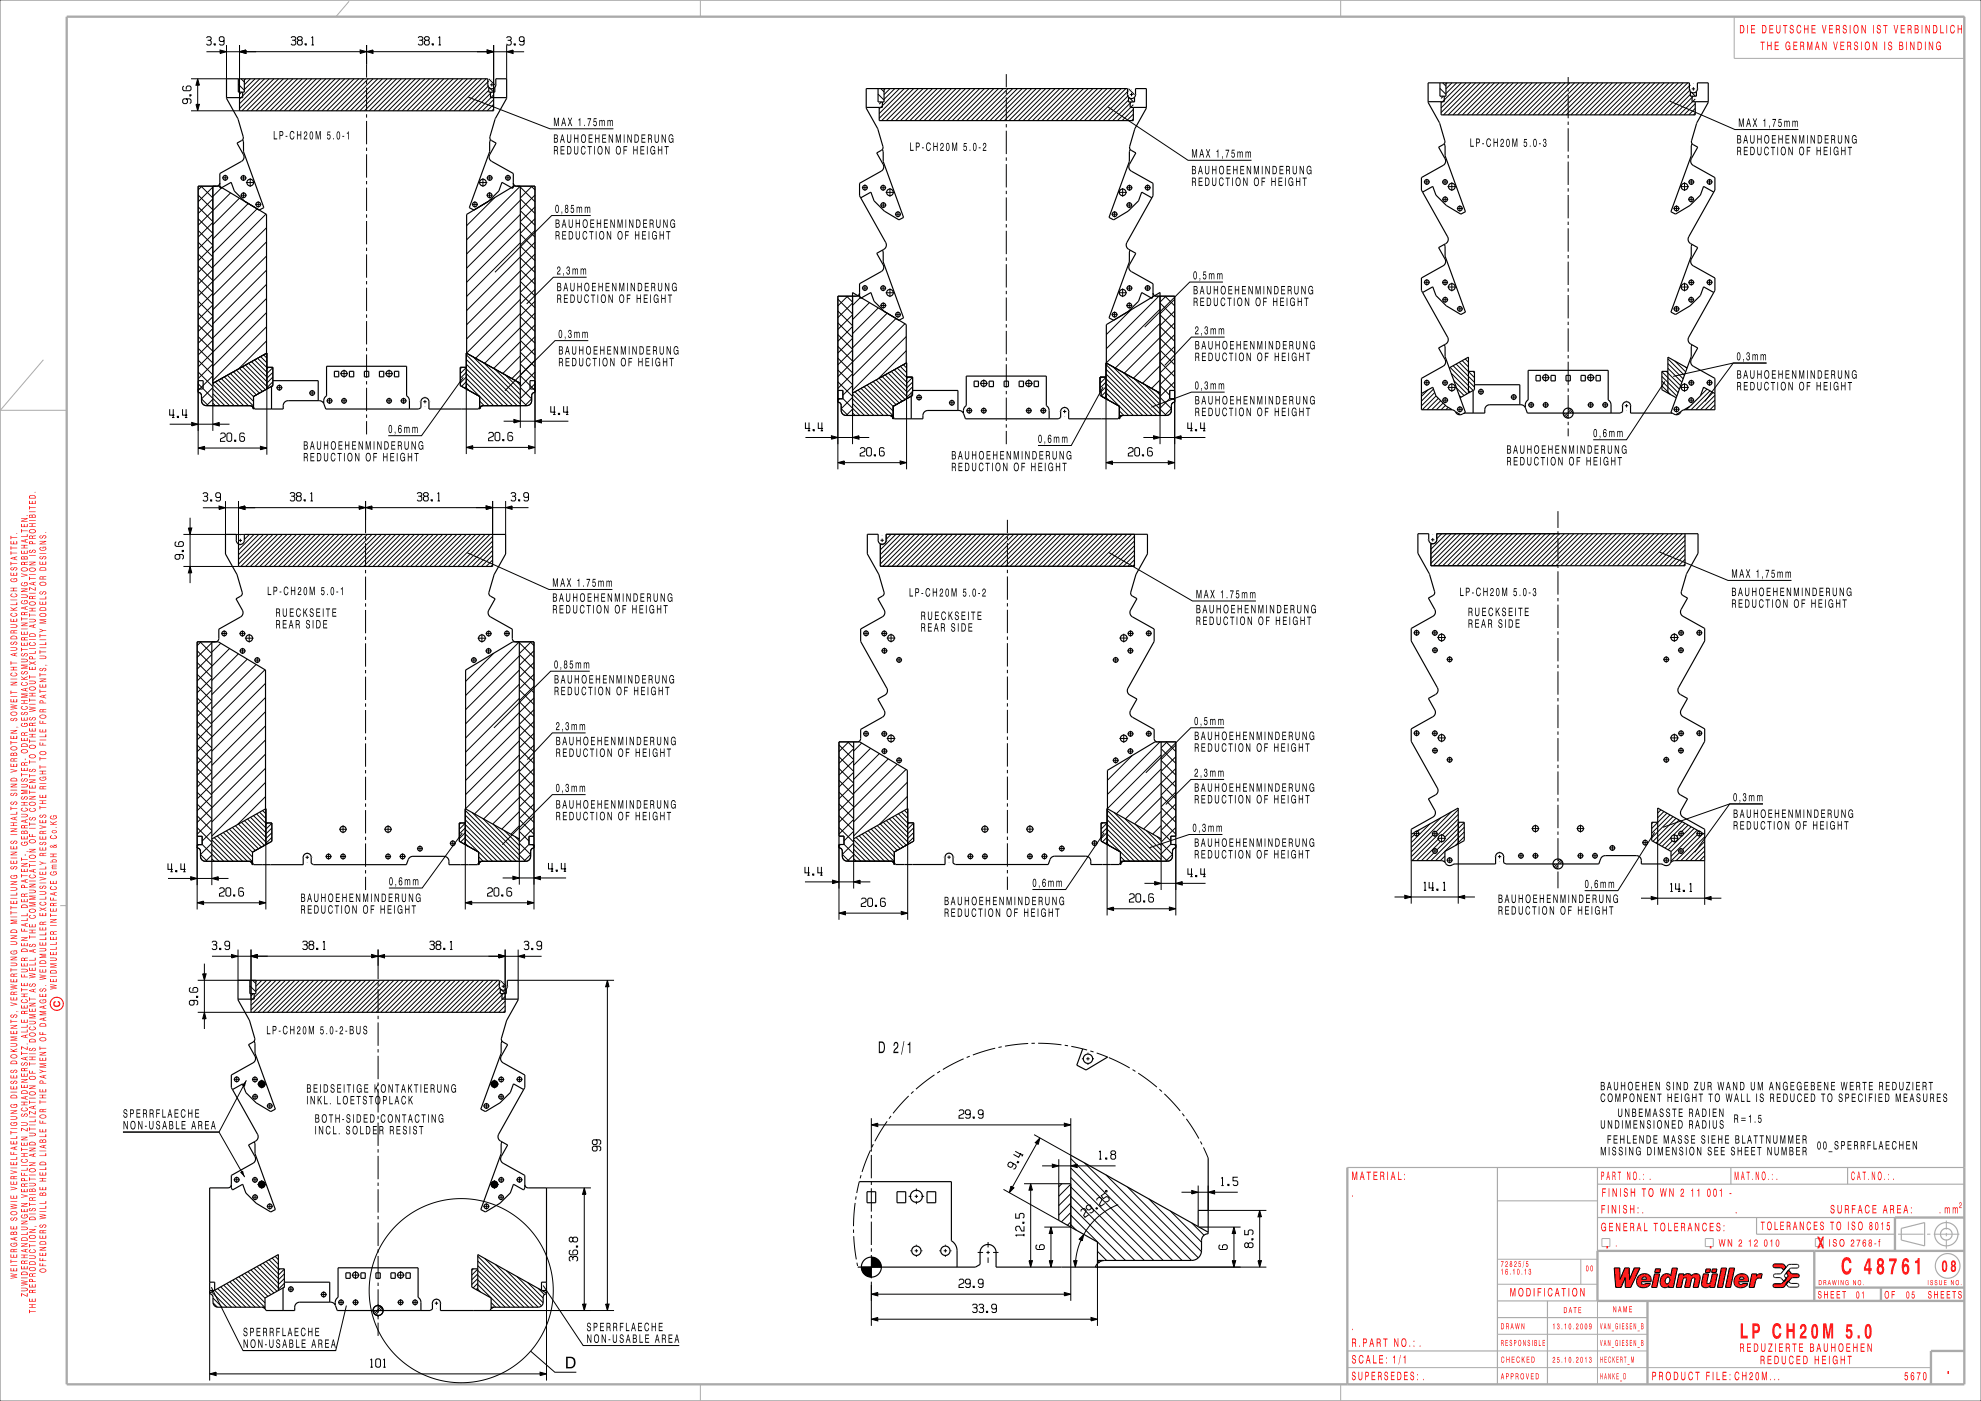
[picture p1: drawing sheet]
<svg xmlns="http://www.w3.org/2000/svg" width="594mm" height="420mm" viewBox="0 0 594 420" stroke-linecap="round" stroke-linejoin="round" font-family="sans-serif">
<g fill="none" stroke="#000" stroke-width=".3">
<path d="M67.9 13.5v10.1h-10.6M71.8 13.5v15.8M109.9 13.5v9.8M148 13.5v15.8M151.9 13.5v10.1M57.3 33.2h14.5M71.5 25.3l1.8 1.8M72.3 23.6l1 1M72.5 27.6l-.7 .7M73.7 23.6l-.4 .4M75.1 23.6l-1.8 1.8M76.5 23.6l-3.2 3.2"/>
<path d="M77.9 23.6l-6.1 6.1M79.3 23.6l-7.5 7.5M80.7 23.6l-8.9 8.9M82.1 23.6l-9.6 9.6M83.6 23.6l-9.6 9.6M85 23.6l-9.6 9.6M86.4 23.6l-9.6 9.6M87.8 23.6l-9.6 9.6M89.2 23.6l-9.6 9.6M90.6 23.6l-9.6 9.6M92 23.6l-9.6 9.6M93.5 23.6l-9.6 9.6"/>
<path d="M94.9 23.6l-9.6 9.6M96.3 23.6l-9.6 9.6M97.7 23.6l-9.6 9.6M99.1 23.6l-9.6 9.6M100.5 23.6l-9.6 9.6M101.9 23.6l-9.6 9.6M103.3 23.6l-9.5 9.6M104.8 23.6l-9.6 9.6M106.2 23.6l-9.6 9.6M107.6 23.6l-9.6 9.6M109 23.6l-9.6 9.6M109.9 24.3v1"/>
<path d="M109.9 26.3v7M109.9 34.3v1M109.9 36.3v7M110.4 23.6l-9.6 9.6M111.8 23.6l-9.6 9.6M113.3 23.6l-9.7 9.6M114.7 23.6l-9.6 9.6M116.1 23.6l-9.6 9.6M117.5 23.6l-9.6 9.6M118.9 23.6l-9.6 9.6M120.3 23.6l-9.6 9.6M121.7 23.6l-9.6 9.6"/>
<path d="M123.2 23.6l-9.7 9.6M124.6 23.6l-9.6 9.6M126 23.6l-9.6 9.6M127.4 23.6l-9.6 9.6M128.8 23.6l-9.6 9.6M130.2 23.6l-9.6 9.6M131.6 23.6l-9.6 9.6M133.1 23.6l-9.6 9.6M134.5 23.6l-9.6 9.6M135.9 23.6l-9.6 9.6M137.3 23.6l-9.6 9.6M138.7 23.6l-9.6 9.6"/>
<path d="M140.1 23.6l-9.6 9.6M141.5 23.6l-9.6 9.6M142.9 23.6l-9.6 9.6M144.4 23.6l-9.6 9.6M145.8 23.6l-9.6 9.6M145.9 25.4h.1M146.6 27.1l-6.2 6.1M146.6 25.7l-7.6 7.5M146.6 24.2l-9 9M146.6 26.1l1.5 1.5M146.6 23.7l1.8 1.7M147 25.4h1"/>
<path d="M147.4 27.6l-5.6 5.6M147.5 23.9h.1M147.5 24.9v1M147.5 26.9v.1M148 32.7l-.5 .5M148 31.3l-1.9 1.9M148 29.9l-3.3 3.3M148 28.4l-4.8 4.8M149 25.4h.1M263.3 28.2l1.8 1.8M264.1 26.6l1 .9M264.3 30.6l-.7 .6"/>
<path d="M265.5 26.6l-.4 .3M266.9 26.6l-1.8 1.8M268.3 26.6l-3.2 3.2M269.7 26.6l-6.1 6M271.1 26.6l-7.5 7.5M272.5 26.6l-8.9 8.9M274 26.6l-9.6 9.6M275.4 26.6l-9.6 9.6M276.8 26.6l-9.6 9.6M278.2 26.6l-9.6 9.6M279.6 26.6l-9.6 9.6M281 26.6l-9.6 9.6"/>
<path d="M282.4 26.6l-9.6 9.6M283.9 26.6l-9.6 9.6M285.3 26.6l-9.6 9.6M286.7 26.6l-9.6 9.6M288.1 26.6l-9.6 9.6M289.5 26.6l-9.6 9.6M290.9 26.6l-9.6 9.6M292.3 26.6l-9.6 9.6M293.8 26.6l-9.6 9.6M295.2 26.6l-9.6 9.6M296.6 26.6l-9.6 9.6M298 26.6l-9.6 9.6"/>
<path d="M299.4 26.6l-9.6 9.6M300.8 26.6l-9.6 9.6M301.7 22.2v4M301.7 27.2v1M301.7 29.2v7M301.7 37.2v1M301.7 39.2v7M302.2 26.6l-9.6 9.6M303.7 26.6l-9.6 9.6M305.1 26.6l-9.6 9.6M306.5 26.6l-9.6 9.6M307.9 26.6l-9.6 9.6"/>
<path d="M309.3 26.6l-9.6 9.6M310.7 26.6l-9.6 9.6M312.1 26.6l-9.6 9.6M313.6 26.6l-9.6 9.6M315 26.6l-9.6 9.6M316.4 26.6l-9.6 9.6M317.8 26.6l-9.6 9.6M319.2 26.6l-9.6 9.6M320.6 26.6l-9.6 9.6M322 26.6l-9.6 9.6M323.5 26.6l-9.6 9.6M324.9 26.6l-9.6 9.6"/>
<path d="M326.3 26.6l-9.6 9.6M327.7 26.6l-9.6 9.6M329.1 26.6l-9.6 9.6M330.5 26.6l-9.6 9.6M331.9 26.6l-9.6 9.6M333.4 26.6l-9.6 9.6M334.8 26.6l-9.6 9.6M336.2 26.6l-9.6 9.6M337.6 26.6l-9.6 9.6M337.7 28.4h.1M338.4 30l-6.2 6.2M338.4 28.6l-7.6 7.6"/>
<path d="M338.4 27.2l-9 9M338.4 29.1l1.5 1.5M338.4 26.6l1.8 1.8M338.8 28.4h1M339.3 30.6l-5.6 5.6M339.3 26.8v.1M339.3 27.9v1M339.3 29.9h.1M339.8 31.4l-4.7 4.8M339.8 35.6l-.5 .6M339.8 34.2l-1.9 2M339.8 32.8l-3.3 3.4"/>
<path d="M340.8 28.4h.1M431.8 26.5l1.8 1.8M432.6 24.8l1 1M432.8 28.8l-.7 .7M433.9 24.8l-.3 .4M435.4 24.8l-1.8 1.8M436.8 24.8l-3.2 3.2M438.2 24.8l-6.1 6.1M439.6 24.8l-7.5 7.5M441 24.8l-8.9 8.9M442.4 24.8l-9.6 9.6M443.9 24.8l-9.7 9.6"/>
<path d="M445.3 24.8l-9.6 9.6M446.7 24.8l-9.6 9.6M448.1 24.8l-9.6 9.6M449.5 24.8l-9.6 9.6M450.9 24.8l-9.6 9.6M452.3 24.8l-9.6 9.6M453.7 24.8l-9.6 9.6M455.2 24.8l-9.6 9.6M456.6 24.8l-9.6 9.6M458 24.8l-9.6 9.6M459.4 24.8l-9.6 9.6M460.8 24.8l-9.6 9.6"/>
<path d="M462.2 24.8l-9.6 9.6M463.6 24.8l-9.6 9.6M465.1 24.8l-9.6 9.6M466.5 24.8l-9.6 9.6M467.9 24.8l-9.6 9.6M469.3 24.8l-9.6 9.6M470.2 23.1v2.3M470.2 26.4v1M470.2 28.4v7M470.2 36.4v1M470.2 38.4v7M470.7 24.8l-9.6 9.6"/>
<path d="M472.1 24.8l-9.6 9.6M473.5 24.8l-9.6 9.6M475 24.8l-9.6 9.6M476.4 24.8l-9.6 9.6M477.8 24.8l-9.6 9.6M479.2 24.8l-9.6 9.6M480.6 24.8l-9.6 9.6M482 24.8l-9.6 9.6M483.4 24.8l-9.6 9.6M484.9 24.8l-9.6 9.6M486.3 24.8l-9.6 9.6M487.7 24.8l-9.6 9.6"/>
<path d="M489.1 24.8l-9.6 9.6M490.5 24.8l-9.6 9.6M491.9 24.8l-9.6 9.6M493.3 24.8l-9.6 9.6M494.8 24.8l-9.6 9.6M496.2 24.8l-9.6 9.6M497.6 24.8l-9.6 9.6M499 24.8l-9.6 9.6M500.4 24.8l-9.6 9.6M501.8 24.8l-9.6 9.6M503.2 24.8l-9.6 9.6M504.7 24.8l-9.6 9.6"/>
<path d="M506.1 24.8l-9.6 9.6M506.2 26.6h.1M506.9 28.3l-6.2 6.1M506.9 26.9l-7.6 7.5M506.9 25.5l-9 8.9M507.2 27.7l1.2 1.1M507.3 26.6h1M507.7 28.8l-5.6 5.6M507.8 25.1h.1M507.8 26.1v1M507.8 28.1v.1M508.3 33.9l-.5 .5"/>
<path d="M508.3 32.5l-1.9 1.9M508.3 31.1l-3.3 3.3M508.3 29.7l-4.8 4.7M509.3 26.6h.1M59.4 58.5l4.4 4.4M60.3 55.8l3.5 3.5M60.5 55.8l-1.1 1.1M63.8 59.6l-4.4 4.4M63.8 56.1l-4.4 4.4M64.9 55.8h-5.5v80.5M65.9 55.9l.3 .5 .3-.1-2.7 2.6M66.6 53.3h1.8"/>
<path d="M67.5 52.4v1.8M69.1 57.8l-9.7 9.7M71.8 59.4l-8 8M72.1 53.3h1.8M72.1 58.5h1.8M73 52.4v1.9M73 57.6v1.8M73.7 54.7h2.6M75 53.4v2.6M109.9 44.3v1M109.9 46.3v7M109.9 54.3v1"/>
<path d="M109.9 56.3v7M143.5 54.7h2.6M144.8 53.4v2.6M145.9 58.5h1.8M145.9 53.3h1.9M146.8 57.6v1.8M146.8 52.4v1.9M148.3 59.2l-8.4 8.5M151.4 53.3h1.8M152.3 52.4v1.8M153.9 55.9l-.2 .5-.4-.2M154.9 55.8h5.5v80.3"/>
<path d="M156 55.8l-16.1 16.1M156 59.6l4.4 4.4M156 56.1l4.4 4.4M159.3 55.8l1.1 1.1M159.5 55.8l-3.5 3.5M160.4 58.5l-4.4 4.4M258.4 56.3h1.9M259.3 55.3v1.9M263.9 56.3h1.8M264.8 55.4v1.8M265.5 57.7h2.6M266.8 56.4v2.6"/>
<path d="M301.7 47.2v1M301.7 49.2v7M301.7 57.2v1M301.7 59.2v7M335.3 57.7h2.6M336.6 56.4v2.6M337.7 56.3h1.9M338.7 55.4v1.8M343.2 56.3h1.8M344.1 55.3v1.9M426.9 54.5h1.8M427.8 53.6v1.8"/>
<path d="M432.4 54.6h1.8M432.4 59.8h1.8M433.3 53.7v1.8M433.3 58.8v1.9M434 55.9h2.6M435.3 54.6v2.6M470.2 46.4v1M470.2 48.4v7M470.2 56.4v1M470.2 58.4v7M503.8 55.9h2.6M505.1 54.6v2.6"/>
<path d="M506.2 59.8h1.8M506.2 54.6h1.8M507.1 58.8v1.9M507.1 53.7v1.8M511.7 54.5h1.8M512.6 53.6v1.8M59.4 79.7l4.4 4.4M59.4 76.2l4.4 4.4M59.4 72.6l4.4 4.4M59.4 69.1l4.4 4.4M59.4 65.5l4.4 4.4M59.4 62l4.4 4.4"/>
<path d="M63.8 77.3l-4.4 4.4M63.8 73.8l-4.4 4.4M63.8 70.2l-4.4 4.4M63.8 66.7l-4.4 4.4M73.4 60.4l4.3 2.6M74.4 61l-10.6 10.6M76.5 61.3h1.9M77.1 62.6l-13.3 13.3M77.4 60.4v1.8M79.8 64.2l-16 15.9M79.9 68.3l-20.5 20.5M79.9 76.8l-16.1 16.1"/>
<path d="M79.9 72.5l-16.1 16.1M109.9 64.3v1M109.9 66.3v7M109.9 74.3v1M109.9 76.3v7M141.5 61.3h1.8M142.4 60.4v1.8M146.5 60.4l-4.4 2.6M156 77.3l4.4 4.4M156 73.8l4.4 4.4M156 70.2l4.4 4.4M156 66.7l4.4 4.4"/>
<path d="M156 63.2l4.4 4.3M156 72.8l-16.1 16.1M156 68.5l-16.1 16.1M156 64.3l-16.1 16.1M156 60l-16.1 16.1M160.4 79.7l-4.4 4.4M160.4 76.2l-4.4 4.4M160.4 72.6l-20.5 20.5M160.4 69.1l-4.4 4.4M160.4 65.5l-4.4 4.4M160.4 62l-4.4 4.4M263.9 61.5h1.9"/>
<path d="M264.9 60.6v1.8M268.3 64.2h1.9M269.3 63.3v1.8M301.7 67.2v1M301.7 69.2v7M301.7 77.2v1M301.7 79.2v7M333.3 64.2h1.8M334.2 63.3v1.8M337.7 61.5h1.8M338.6 60.6v1.8M436.8 62.5h1.8"/>
<path d="M437.7 61.6v1.8M470.2 66.4v1M470.2 68.4v7M470.2 76.4v1M470.2 78.4v7M501.8 62.5h1.8M502.7 61.6v1.8M59.4 97.4l4.4 4.4M59.4 93.8l4.4 4.4M59.4 90.3l4.4 4.4M59.4 86.8l4.4 4.4M59.4 83.2l4.4 4.4"/>
<path d="M63.8 98.5l-4.4 4.4M63.8 95l-4.4 4.4M63.8 91.4l-4.4 4.4M63.8 87.9l-4.4 4.4M63.8 80.8l-4.4 4.4M79.9 89.5l-20.5 20.5M79.9 98l-16.1 16.1M79.9 93.7l-16.1 16.1M79.9 85.2l-16.1 16.1M79.9 81l-16.1 16.1M109.9 84.3v1M109.9 86.3v7"/>
<path d="M109.9 94.3v1M109.9 96.3v7M156 98.5l4.4 4.4M156 95l4.4 4.4M156 91.4l4.4 4.4M156 87.9l4.4 4.4M156 84.4l4.4 4.4M156 80.8l4.4 4.4M156 94l-13.4 13.4M156 89.7l-16.1 16.1M156 85.5l-16.1 16.1M156 81.3l-16.1 16.1"/>
<path d="M160.4 97.4l-4.4 4.4M160.4 93.8l-15.1 15.1M160.4 90.3l-4.4 4.4M160.4 86.8l-4.4 4.4M160.4 83.2l-4.4 4.4M251.2 96.8l4.4 4.4M251.2 93.2l4.4 4.4M251.2 89.7l4.4 4.4M253.9 88.8l1.7 1.8M254.1 88.8l-2.9 2.9M255.6 97.9l-4.4 4.4M255.6 94.4l-4.4 4.4"/>
<path d="M255.6 90.8l-4.4 4.4M257.2 88.7l-6 .1v51.9M257.9 89l.2 .4 .2-.1M258 89.2l-2.4 2.3M258.4 86.3h1.9M259.3 85.4v1.9M260.7 90.7l-5.1 5.1M263.4 92.3l-7.8 7.7M263.9 86.4h1.8M263.9 91.6h1.9M264.8 85.5v1.8M264.9 90.7v1.8"/>
<path d="M265.2 93.4l4.3 2.6M265.5 87.8h2.6M266 93.9l-10.4 10.4M266.8 86.5v2.6M268.3 94.3h1.9M268.7 95.5l-17.5 17.4M269.3 93.4v1.8M269.6 96h-.1M271.3 97.1l-15.7 15.7M301.7 87.2v1M301.7 89.2v7M301.7 97.2v1"/>
<path d="M301.7 99.2v7M333.3 94.3h1.8M334.2 93.4v1.8M335.3 87.8h2.6M336.6 86.5v2.6M337.7 91.6h1.8M337.7 86.4h1.9M338.6 90.7v1.8M338.7 85.5v1.8M339.1 92.9l-7.4 7.4M343.2 86.3h1.8M344.1 85.4v1.9"/>
<path d="M345.6 89l-.2 .4-.2-.1M346.2 88.6l6 .2v51.9M347.5 88.8l-15.8 15.7M347.8 97.9l4.4 4.4M347.8 94.4l4.4 4.4M347.8 90.8l4.4 4.4M347.8 96.9l-13.4 13.4M347.8 92.7l-16.1 16.1M349.3 88.8l2.9 2.9M349.6 88.8l-1.8 1.8M352.2 96.8l-15.1 15.1M352.2 93.2l-4.4 4.4"/>
<path d="M352.2 89.7l-4.4 4.4M426.9 84.6h1.8M427.8 83.7v1.8M432.4 84.7h1.8M432.4 89.9h1.8M433.3 83.8v1.8M433.3 88.9v1.9M434 86h2.6M435.3 84.7v2.6M436.8 92.6h1.8M437.7 91.7v1.8M470.2 86.4v1"/>
<path d="M470.2 88.4v7M470.2 96.4v1M470.2 98.4v7M501.8 92.6h1.8M502.7 91.7v1.8M503.8 86h2.6M505.1 84.7v2.6M506.2 89.9h1.8M506.2 84.7h1.8M507.1 88.9v1.9M507.1 83.8v1.8M511.7 84.6h1.8"/>
<path d="M512.6 83.7v1.8M59.4 117.6l.9 .5 .1 2a1.5 1.5 0 0 0 1.5 1.5M59.4 115l6.6 6.6M59.4 111.5l4.4 4.4M59.4 108l4.4 4.4M59.4 104.4l4.4 4.4M59.4 100.9l4.4 4.4M63.8 119.7l-1.9 1.9M63.8 116.2l-3.4 3.4 2.1 2M63.8 112.6l-4.4 4.4M63.8 109.1l-4.4 4.4M63.8 102l-4.4 4.4"/>
<path d="M63.8 118l3.6 3.6M63.8 116.6l5 5M63.8 115.2l6.4 6.4M64.5 114.5l7.1 7.1M65.4 114l7.7 7.6M66.4 113.5l8.1 8.1M67.3 113l8.7 8.7M68.2 112.5l7.8 7.8M69.1 112l6.9 6.9M70 111.5l6.9 6.9M70.9 111l6.9 6.9M71.8 110.4l6.9 7"/>
<path d="M72.7 109.9l6.9 6.9M73.6 109.4l6.4 6.4M74.5 108.9l5.5 5.5M75.4 108.4l4.6 4.6M76 118.9v3.7a1.21 1.21 0 0 0-1.1-1h-13M76.3 107.9l3.7 3.7M77.2 107.4l2.8 2.8M78.1 106.9l1.9 1.9M79 106.4l1 1M79.9 102.2l-8.4 8.4M80 105.9h.1M80 105.8v30.5"/>
<path d="M80 105.8l-16.2 9.1M80 110.1h1.8v5.5l-.4 .2M80.5 110.1l-.5 .5M81.4 115.8h.1M81.4 115.8l-5.4 3.1M81.8 114.4l-1.8 1.8M81.8 113l-1.8 1.8M81.8 111.6l-1.8 1.8M81.8 110.2l-1.8 1.8M82.9 116.2h1.8M83.8 115.3v1.8M92.7 117.8h1.8"/>
<path d="M93.6 116.9v1.8M98.8 119.3v1.8M102 112h2.3M103.2 110.8v2.4M103.2 119.3v1.8M109.9 104.3v1M109.9 106.3v7M109.9 114.3v1M109.9 116.3v7M115.5 112h2.3M116.7 110.8v2.4M116.7 119.3v1.8"/>
<path d="M121 119.3v1.8M127.4 118.9h.1M127.4 119.9v1M138.4 115.8l5.4 3.1v3.7a1.27 1.27 0 0 1 1.1-1h13M138.4 115.8h.1M138.5 110.1l-.5 .5M139.8 114.4l-1.4 1.4M139.8 110.2l-1.8 1.8M139.8 115.8l-.5 .5M139.8 113l-1.8 1.8M139.8 111.6l-1.8 1.8M139.8 116.2l.9 .9"/>
<path d="M139.8 114.8l6.8 6.8M139.8 113.4l8.2 8.2M139.8 112l9.6 9.6M139.8 110.6l11 11M139.8 109.2l12.5 12.4M139.8 107.8l13.9 13.8M139.8 106.3l15.3 15.3M139.8 110.1h-1.8v5.5l.4 .2M141.9 107l14.1 14.1M145.1 108.8l12.8 12.8M148.3 110.6l7.7 7.7M151.5 112.4l4.5 4.5"/>
<path d="M154.7 114.2l1.3 1.3M156 116.2l3.4 3.4-2 2M156 112.6l4.4 4.4M156 109.1l4.4 4.4M156 105.6l4.4 4.4M156 102l4.4 4.4M156 111l-2.5 2.5M156 106.7l-5.2 5.3M156 102.5l-8 7.9M156 114.9l-16.2-9.1v30.3M160.4 117.6l-.5 .1-.4 .6-.1 1.8a1.5 1.5 0 0 1-1.5 1.5M160.4 115l-4.4 4.4"/>
<path d="M160.4 111.5l-4.4 4.4M160.4 108l-4.4 4.4M160.4 104.4l-4.4 4.4M160.4 100.9l-4.4 4.4M251.2 114.4l4.4 4.4M251.2 110.9l4.4 4.4M251.2 107.4l4.4 4.4M251.2 103.8l4.4 4.4M251.2 100.3l4.4 4.4M251.2 117.1h1.5v2.5h-1.5M251.7 119.6l-.5 .4M252.7 119.5l5.1 5.1"/>
<path d="M255.6 119.1l-3.4 3.4 2.1 2.1M255.6 115.6l-2.9 2.9M255.6 112.1l-4.4 4.4M255.6 105l-4.4 4.4M255.6 101.4l-4.4 4.4M255.6 119.6l5 5M255.6 118.1l6.5 6.5M256.4 117.5l7.1 7.1M257.3 116.9l7.6 7.7M258.2 116.4l8.1 8.2M259.1 115.9l8.7 8.8M260 115.4l7.8 7.9"/>
<path d="M260.9 114.9l6.9 7M261.8 114.4l6.9 6.9M262.7 113.9l6.9 6.9M263.6 113.4l6.9 6.9M264.5 112.9l6.9 6.9M265.4 112.4l6.4 6.4M266.3 111.9l5.5 5.5M267.2 111.4l4.6 4.6M268.1 110.8l3.7 3.7M269 110.3l2.8 2.8M270 109.8l1.8 1.9M270.9 109.3l.9 1"/>
<path d="M271.7 105.1l-8.4 8.4M271.7 100.9l-16.1 16.1M271.8 113.1h1.8v4.5h-.4v1.2l-5.4 3v3.8a1.21 1.21 0 0 0-1.1-1h-13M271.8 108.8v.1M271.8 108.8l-16.2 9.1v15.3M271.8 108.8v31.9M272.3 113.1l-.5 .4M273.2 117.8l-1.4 1.4M273.6 117.4l-.1 .2M273.6 116l-1.8 1.8M273.6 114.6l-1.8 1.8M273.6 113.1l-1.8 1.8"/>
<path d="M274.7 119.2h1.8M275.6 118.2v1.9M285.4 119.8v1.9M293.8 114.9h2.4M295 113.8v2.3M301.7 107.2v1M301.7 109.2v7M301.7 117.2v1M301.7 119.2v7M307.3 114.9h2.4M308.5 113.8v2.3M330.2 118.8l5.4 3v3.8a1.28 1.28 0 0 1 1.1-1h13"/>
<path d="M330.2 118.8l1.4 .8M330.3 113.1l-.5 .4M331.6 117.4l-1.4 1.4M331.6 113.1l-1.8 1.8M331.6 119.2l.9 .8M331.6 117.8l6.8 6.8M331.6 116.4l8.2 8.2M331.6 114.9l9.6 9.7M331.6 113.5l11.1 11.1M331.6 112.1l12.5 12.5M331.6 110.7l13.9 13.9M331.6 109.3l15.3 15.3"/>
<path d="M331.6 118.8l-.5 .5M331.6 116l-1.6 1.6M331.6 114.5l-1.8 1.8M331.6 113.1h-1.8v4.5h.4v1.2M333.7 109.9l14.1 14.2M336.9 111.7l12.8 12.9M340.1 113.5l7.7 7.7M343.3 115.3l4.5 4.5M346.6 117.1l1.2 1.3M347.8 119.1l3.4 3.4-2 2.1M347.8 115.6l2.9 2.9M347.8 112.1l4.4 4.4"/>
<path d="M347.8 108.5l4.4 4.4M347.8 105l4.4 4.4M347.8 101.4l4.4 4.4M347.8 113.9l-2.5 2.5M347.8 109.7l-5.2 5.2M347.8 105.4l-7.9 8M350.7 119.5l-2.9 2.9M351.8 119.6l.4 .4M352.2 114.4l-4.4 4.4M352.2 110.9l-4.4 4.4M352.2 107.4l-4.4 4.4M352.2 103.8l-4.4 4.4"/>
<path d="M352.2 100.3l-4.4 4.4M352.2 117.1h-1.5v2.5h1.5M426.9 114.7h1.8M427.8 113.8v1.8M428.2 116.9l-2 1.9M429.8 116.6l-3.6 3.7M430.2 117.7l-4 4M430.6 118.7l-4.1 4.1M431.3 119.4l-3.4 3.4M432.4 114.8h1.8M432.4 120h1.8M433.3 113.9v1.8"/>
<path d="M433.3 119v1.9M434 116.1h2.6M434.8 110.1l6.9 7M435.1 111.9l5.7 5.7M435.3 114.8v2.6M435.7 109.6l6.4 6.4M435.9 114.1l4 4M436.6 109.1l5.5 5.5M436.7 116.3l2.3 2.3M437.5 108.6l4.6 4.6M437.6 118.5l.5 .6M438.4 108.1l1.9 1.9"/>
<path d="M439.3 107.6l1 1M440.2 107.1l.1 .1M441.7 111.3l.4 .5M443.2 117.4h1.8M444.1 116.5v1.8M453 119h1.8M453.9 118.1v1.8M462.3 113.2h2.3M463.5 112.1v2.3M470.2 106.4v1M470.2 108.4v7M470.2 116.4v1"/>
<path d="M470.2 118.4v7M475.8 113.2h2.3M477 112.1v2.3M498.3 111.4l5.3 5.3M498.3 112.8l4.9 4.9M498.3 114.3l4.5 4.4M498.3 115.7l2.7 2.6M499.6 111.3l4.3 4.3M500.1 107.6l5 4.9M500.1 109l4.6 4.6M500.1 110.4l4.2 4.2M502.2 108.2l3.2 3.3"/>
<path d="M503.8 116.1h2.6M505.1 114.8v2.6M505.4 110l.4 .4M506.2 120h1.8M506.2 114.8h1.8M507.1 119v1.9M507.1 113.9v1.8M510.9 116.1l-.2 .3M511.7 114.7h1.8M511.8 116.7l-1.9 1.9M512.6 113.8v1.8M512.7 117.2l-5.6 5.6"/>
<path d="M513.7 117.7l-5.2 5.1M514.2 119.9l-2.9 2.9M514.2 118.5l-4.3 4.3M63.8 120.9l.8 .7M63.8 121.6v7.6M97.9 120.2h1.8M102.3 120.2h1.8M109.9 124.3v1M109.9 126.3v3.9M115.8 120.2h1.8M120.1 120.2h1.8M125.9 120.4h.1"/>
<path d="M126.9 120.4h1M127.4 121.9v.1M128.9 120.4h.1M143.8 121.7l.3 .3M143.8 120.2l1.4 1.4M156 121.6v6.7M251.2 120.6l.9 .5 .1 2a1.5 1.5 0 0 0 1.5 1.5M255.6 122.7l-1.9 1.9M255.6 123.8l.8 .8M255.6 121l3.6 3.6M284.5 120.8h1.8M289.7 123.1h1.8"/>
<path d="M290.6 122.2v1.8M294.1 123.1h1.8M295 122.2v1.8M301.7 127.2v1M301.7 129.2v4M307.6 123.1h1.8M308.5 122.2v1.8M311.9 123.1h1.8M312.8 122.2v1.8M317.7 123.4h.1M318.7 123.4h1M319.2 121.8v.1"/>
<path d="M319.2 122.9v1M319.2 124.9h.1M320.7 123.4h.1M335.6 124.6l.4 .3M335.6 123.2l1.4 1.4M347.8 133.2v-15.3l-16.2-9.1v31.9M352.2 120.6l-.6 .2-.3 .4-.1 1.9a1.5 1.5 0 0 1-1.5 1.5M432 120.1l-2.7 2.7M432.7 120.8l-2 2M433.4 121.5l-1.3 1.3M434.2 122.1l-.7 .7M435.1 122.7l-.2 .1"/>
<path d="M436.8 122.7h1.8M437.7 121.8v1.8M458.2 121.4h1.8M459.1 120.5v1.8M462.6 121.4h1.8M463.5 120.5v1.8M469.3 123.8l-.5 .5M470 123.8l-.9 1M470.2 125l-.3 .3M470.2 124.3l-.8 .8M470.2 126.4v1M470.2 128.4v2.4"/>
<path d="M470.7 122.4l-.5 .5M471.2 122.7l-1 .9M471.5 123.1l-.8 .7M471.7 123.6l-.3 .2M476.1 121.4h1.8M477 120.5v1.8M480.4 121.4h1.8M481.3 120.5v1.8M486.2 121.6h.1M487.2 121.6h1M487.7 120.1h.1M487.7 121.1v1"/>
<path d="M487.7 123.1v.1M489.2 121.6h.1M501.8 122.7h1.8M502.7 121.8v1.8M506.6 121.9l-.9 .9M514.2 122.8h-.1M514.2 121.3l-1.5 1.5M67.6 150.2v10M71.5 150.2v12.9M109.6 150.2v9.7M147.7 150.2v10M151.6 150.2v10"/>
<path d="M302.1 155.8v4M467.2 153.2v5.1M467.2 159.3v1M55 169.8h16.5M55 160.2h18.3M70.5 162h.1M71.6 162h1M71.8 163.2l-.3 .3M72.1 160.5h.1M72.1 161.5v1M72.1 163.5v.1M73.3 160.2v.1"/>
<path d="M73.6 162h.1M74.8 160.2l-1.5 1.5M76.2 160.2l-4.7 4.7M77.6 160.2l-6.1 6.1M79 160.2l-7.5 7.5M80.4 160.2l-8.9 8.9M81.8 160.2l-9.6 9.6M83.2 160.2l-9.6 9.6M84.7 160.2l-9.6 9.6M86.1 160.2l-9.6 9.6M87.5 160.2l-9.6 9.6M88.9 160.2l-9.6 9.6"/>
<path d="M90.3 160.2l-9.6 9.6M91.7 160.2l-9.6 9.6M93.1 160.2l-9.6 9.6M94.6 160.2l-9.6 9.6M96 160.2l-9.6 9.6M97.4 160.2l-9.6 9.6M98.8 160.2l-9.6 9.6M100.2 160.2l-9.6 9.6M101.6 160.2l-9.6 9.6M103 160.2l-9.6 9.6M104.5 160.2l-9.6 9.6M105.9 160.2l-9.6 9.6"/>
<path d="M107.3 160.2l-9.6 9.6M108.7 160.2l-9.6 9.6M109.6 160.9v1M109.6 162.9v7M109.6 170.9v1M109.6 172.9v7M110.1 160.2l-9.6 9.6M111.5 160.2l-9.6 9.6M112.9 160.2l-9.6 9.6M114.4 160.2l-9.6 9.6M115.8 160.2l-9.6 9.6M117.2 160.2l-9.6 9.6"/>
<path d="M118.6 160.2l-9.6 9.6M120 160.2l-9.6 9.6M121.4 160.2l-9.6 9.6M122.8 160.2l-9.6 9.6M124.3 160.2l-9.6 9.6M125.7 160.2l-9.6 9.6M127.1 160.2l-9.6 9.6M128.5 160.2l-9.6 9.6M129.9 160.2l-9.6 9.6M131.3 160.2l-9.6 9.6M132.7 160.2l-9.6 9.6M134.2 160.2l-9.6 9.6"/>
<path d="M135.6 160.2l-9.6 9.6M137 160.2l-9.6 9.6M138.4 160.2l-9.6 9.6M139.8 160.2l-9.6 9.6M141.2 160.2l-9.6 9.6M142.6 160.2l-9.6 9.6M144.1 160.2l-9.6 9.6M145.5 160.2l-9.6 9.6M146.9 160.2l-9.6 9.6M147.7 165l-4.8 4.8M147.7 169.3l-.5 .5M147.7 167.9l-1.9 1.9"/>
<path d="M147.7 166.5l-3.3 3.3M147.7 163.6l-6.2 6.2M147.7 162.2l-7.6 7.6M147.7 160.8l-9 9M263 162h.1M264 162h1M264.2 163.1l-.2 .3M264.5 160.4v.1M264.5 161.5v1M264.5 163.5h.1M265.7 160.2h74.5v9.6h-76.2v-6.8a1.2 1.2 0 0 0 1.7-1zM265.8 160.2l-.1 .1"/>
<path d="M266 162h.1M267.2 160.2l-1.5 1.5M268.6 160.2l-4.6 4.6M270 160.2l-6 6.1M271.5 160.2l-7.5 7.5M272.9 160.2l-8.9 8.9M274.3 160.2l-9.6 9.6M275.7 160.2l-9.6 9.6M277.1 160.2l-9.6 9.6M278.5 160.2l-9.6 9.6M279.9 160.2l-9.6 9.6M281.4 160.2l-9.6 9.6"/>
<path d="M282.8 160.2l-9.6 9.6M284.2 160.2l-9.6 9.6M285.6 160.2l-9.6 9.6M287 160.2l-9.6 9.6M288.4 160.2l-9.6 9.6M289.8 160.2l-9.6 9.6M291.3 160.2l-9.6 9.6M292.7 160.2l-9.6 9.6M294.1 160.2l-9.6 9.6M295.5 160.2l-9.6 9.6M296.9 160.2l-9.6 9.6M298.3 160.2l-9.6 9.6"/>
<path d="M299.7 160.2l-9.6 9.6M301.2 160.2l-9.6 9.6M302.1 160.8v1M302.1 162.8v7M302.1 170.8v1M302.1 172.8v7M302.6 160.2l-9.6 9.6M304 160.2l-9.6 9.6M305.4 160.2l-9.6 9.6M306.8 160.2l-9.6 9.6M308.2 160.2l-9.6 9.6M309.6 160.2l-9.6 9.6"/>
<path d="M311.1 160.2l-9.6 9.6M312.5 160.2l-9.6 9.6M313.9 160.2l-9.6 9.6M315.3 160.2l-9.6 9.6M316.7 160.2l-9.6 9.6M318.1 160.2l-9.6 9.6M319.5 160.2l-9.6 9.6M321 160.2l-9.6 9.6M322.4 160.2l-9.6 9.6M323.8 160.2l-9.6 9.6M325.2 160.2l-9.6 9.6M326.6 160.2l-9.6 9.6"/>
<path d="M328 160.2l-9.6 9.6M329.4 160.2l-9.6 9.6M330.9 160.2l-9.6 9.6M332.3 160.2l-9.6 9.6M333.7 160.2l-9.6 9.6M335.1 160.2l-9.6 9.6M336.5 160.2l-9.6 9.6M337.9 160.2l-9.6 9.6M339.3 160.2l-9.6 9.6M340.2 165l-4.8 4.8M340.2 163.6l-6.2 6.2M340.2 169.2l-.6 .6"/>
<path d="M340.2 167.8l-2 2M340.2 166.4l-3.4 3.4M340.2 162.2l-7.6 7.6M340.2 160.8l-9 9M428 161.8h.1M429.1 161.8h1M429.3 163l-.2 .3M429.6 160.2v.1M429.6 161.3v1M429.6 163.3v.1M430.9 160l-.1 .1M431.1 161.8h.1"/>
<path d="M432.3 160l-1.5 1.5M433.7 160l-4.6 4.7M435.1 160l-6 6.1M436.5 160l-7.4 7.5M438 160l-8.9 8.9M439.4 160l-9.6 9.6M440.8 160l-9.6 9.6M442.2 160l-9.6 9.6M443.6 160l-9.6 9.6M445 160l-9.6 9.6M446.4 160l-9.6 9.6M447.9 160l-9.6 9.6"/>
<path d="M449.3 160l-9.6 9.6M450.7 160l-9.6 9.6M452.1 160l-9.6 9.6M453.5 160l-9.6 9.6M454.9 160l-9.6 9.6M456.3 160l-9.6 9.6M457.8 160l-9.6 9.6M459.2 160l-9.6 9.6M460.6 160l-9.6 9.6M462 160l-9.6 9.6M463.4 160l-9.6 9.6M464.8 160l-9.6 9.6"/>
<path d="M466.2 160l-9.6 9.6M467.2 160h-36.4v1.8a1.2 1.2 0 0 1-1.7 1.1v6.7h38.1M467.2 161.3v7M467.2 169.3v1M467.2 171.3v7M467.2 179.3v1M467.7 160l-9.6 9.6M469.1 160l-9.6 9.6M470.5 160l-9.6 9.6M471.9 160l-9.6 9.6M473.3 160l-9.6 9.6M474.7 160l-9.6 9.6"/>
<path d="M476.1 160l-9.6 9.6M477.6 160l-9.6 9.6M479 160l-9.6 9.6M480.4 160l-9.6 9.6M481.8 160l-9.6 9.6M483.2 160l-9.6 9.6M484.6 160l-9.6 9.6M486 160l-9.6 9.6M487.5 160l-9.6 9.6M488.9 160l-9.6 9.6M490.3 160l-9.6 9.6M491.7 160l-9.6 9.6"/>
<path d="M493.1 160l-9.6 9.6M494.5 160l-9.6 9.6M495.9 160l-9.6 9.6M497.4 160l-9.6 9.6M498.8 160l-9.6 9.6M500.2 160l-9.6 9.6M501.6 160l-9.6 9.6M503 160l-9.6 9.6M504.4 160l-9.6 9.6M505.3 169.1l-.6 .5M505.3 167.7l-2 1.9M505.3 166.3l-3.4 3.3"/>
<path d="M505.3 164.8l-4.8 4.8M505.3 163.4l-6.2 6.2M505.3 162l-7.6 7.6M505.3 160.6l-9.1 9M59.1 198.6l4.4 4.4M59.1 195.1l4.4 4.4M60 192.4l3.5 3.5M60.2 192.4l-1.1 1.1M63.5 196.2l-4.4 4.4M63.5 192.7l-4.4 4.4M64.6 192.4h-5.5v80.2M66.2 192.8l-2.7 2.7"/>
<path d="M66.3 189.9h1.8M67.2 189v1.8M68.8 194.4l-9.7 9.7M71.5 196l-8 8M71.8 189.9h1.8M71.8 195.1h1.8M72.7 189v1.9M72.7 194.2v1.8M73.4 191.3h2.6M74.1 197.6l-10.6 10.6M74.7 190v2.6M76.2 197.9h1.8"/>
<path d="M76.8 199.2l-13.3 13.3M77.1 197v1.8M109.6 180.9v1M109.6 182.9v7M109.6 190.9v1M109.6 192.9v7M141.2 197.9h1.8M142.1 197v1.8M143.2 191.3h2.6M144.5 190v2.6M145.6 195.1h1.8M145.6 189.9h1.8"/>
<path d="M146.5 194.2v1.8M146.5 189v1.9M148 195.8l-8.4 8.5M151.1 189.9h1.8M152 189v1.8M154.6 192.4h5.5v80.2M155.7 192.4l-16.1 16.1M155.7 199.7l4.4 4.4M155.7 196.2l4.4 4.4M155.7 192.7l4.4 4.4M155.7 196.6l-16.1 16.1M159 192.4l1.1 1.1"/>
<path d="M159.2 192.4l-3.5 3.5M160.1 198.6l-4.4 4.4M160.1 195.1l-4.4 4.4M258.8 189.9h1.8M259.7 189v1.8M264.2 189.9h1.9M264.3 195.1h1.8M265.1 189v1.8M265.2 194.2v1.8M265.9 191.3h2.6M267.2 190v2.6M268.7 197.8h1.8"/>
<path d="M269.6 196.9v1.9M302.1 180.8v1M302.1 182.8v7M302.1 190.8v1M302.1 192.8v7M333.6 197.8h1.9M334.5 196.9v1.9M335.7 191.3h2.6M337 190v2.6M338 195.1h1.9M338.1 189.9h1.8M338.9 194.2v1.8"/>
<path d="M339 189v1.8M343.5 189.9h1.9M344.5 189v1.8M423.9 189.7h1.8M424.8 188.8v1.8M429.3 189.7h1.8M429.4 194.9h1.8M430.2 188.8v1.8M430.3 194v1.8M431 191.1h2.6M432.3 189.8v2.6M433.8 197.7h1.8"/>
<path d="M434.7 196.8v1.8M467.2 181.3v7M467.2 189.3v1M467.2 191.3v7M467.2 199.3v1M498.7 197.7h1.8M499.6 196.8v1.8M500.7 191.1h2.6M502 189.8v2.6M503.1 194.9h1.8M503.2 189.7h1.8M504 194v1.8"/>
<path d="M504.1 188.8v1.8M508.6 189.7h1.8M509.5 188.8v1.8M59.1 219.8l4.4 4.4M59.1 216.3l4.4 4.4M59.1 212.8l4.4 4.4M59.1 209.2l4.4 4.4M59.1 205.7l4.4 4.4M59.1 202.1l4.4 4.4M63.5 217.4l-4.4 4.4M63.5 213.9l-4.4 4.4M63.5 210.4l-4.4 4.4"/>
<path d="M63.5 206.8l-4.4 4.4M63.5 203.3l-4.4 4.4M79.5 200.8l-16 15.9M79.6 204.9l-20.5 20.5M79.6 217.6l-16.1 16.1M79.6 213.3l-16.1 16.2M79.6 209.1l-16.1 16.1M109.6 200.9v1M109.6 202.9v7M109.6 210.9v1M109.6 212.9v7M155.7 206.8l4.4 4.4"/>
<path d="M155.7 217.4l4.4 4.4M155.7 213.9l4.4 4.4M155.7 210.4l4.4 4.4M155.7 203.3l4.4 4.4M155.7 217.9l-16.1 16.1M155.7 209.4l-16.1 16.1M155.7 205.1l-16.1 16.1M155.7 200.9l-16.1 16.1M160.1 219.8l-4.4 4.4M160.1 216.3l-4.4 4.4M160.1 212.8l-4.4 4.4M160.1 209.2l-20.5 20.5"/>
<path d="M160.1 205.7l-4.4 4.4M160.1 202.1l-4.4 4.4M258.8 220h1.8M259.7 219.1v1.8M265.1 219.1v1.8M302.1 200.8v1M302.1 202.8v7M302.1 210.8v1M302.1 212.8v7M339 219.1v1.8M343.5 220h1.9M344.5 219.1v1.8"/>
<path d="M423.9 219.8h1.8M424.8 218.9v1.8M429.3 219.8h1.8M430.2 218.9v1.8M432.3 219.9v2.6M467.2 201.3v7M467.2 209.3v1M467.2 211.3v7M467.2 219.3v1M502 219.9v2.6M503.2 219.8h1.8M504.1 218.9v1.8"/>
<path d="M508.6 219.8h1.8M509.5 218.9v1.8M59.1 237.5l4.4 4.4M59.1 234l4.4 4.4M59.1 230.4l4.4 4.4M59.1 226.9l4.4 4.4M59.1 223.4l4.4 4.4M63.5 238.6l-4.4 4.4M63.5 235.1l-4.4 4.4M63.5 231.6l-4.4 4.4M63.5 228l-4.4 4.4M63.5 224.5l-4.4 4.4"/>
<path d="M79.6 226.1l-20.5 20.5M79.6 238.8l-8.4 8.4M79.6 234.6l-16.1 16.1M79.6 230.3l-16.1 16.1M79.6 221.8l-16.1 16.1M109.6 220.9v1M109.6 222.9v7M109.6 230.9v1M109.6 232.9v7M155.7 238.6l4.4 4.4M155.7 235.1l4.4 4.4M155.7 231.6l4.4 4.4"/>
<path d="M155.7 228l4.4 4.4M155.7 224.5l4.4 4.4M155.7 221l4.4 4.4M155.7 239.1l-8 7.9M155.7 230.6l-13.4 13.4M155.7 226.3l-16.1 16.1M155.7 222.1l-16.1 16.1M160.1 237.5l-4.4 4.4M160.1 234l-4.4 4.4M160.1 230.4l-15.1 15.1M160.1 226.9l-4.4 4.4M160.1 223.4l-4.4 4.4"/>
<path d="M251.6 237.5l4.4 4.4M251.6 233.9l4.4 4.4M251.6 230.4l4.4 4.4M251.6 226.9l4.4 4.3M251.6 223.3l4.4 4.4M254.2 222.4l1.8 1.8M254.5 222.4l-2.9 2.9M256 235.1l-4.4 4.4M256 228l-4.4 4.4M256 238.6l-4.4 4.4M256 231.5l-4.4 4.4M256 224.5l-4.4 4.4"/>
<path d="M257.1 222.4h-5.5v28.3h1.5v2.5h-1.5v22.5M258.4 222.8l-2.4 2.4M261 224.3l-5 5.1M263.7 225.9l-7.7 7.7M264.2 220h1.9M264.3 225.2h1.8M265.2 224.3v1.8M265.9 221.4h2.6M266.4 227.5l-10.4 10.4M267.2 220.1v2.6M268.7 227.9h1.8M269 229.1l-17.4 17.4"/>
<path d="M269.6 227v1.9M271.7 230.7l-15.7 15.7M272.1 234.5l-16.1 16.1M272.1 238.8l-8.4 8.4M302.1 220.8v1M302.1 222.8v7M302.1 230.8v1M302.1 232.8v7M333.6 227.9h1.9M334.5 227v1.9M335.7 221.4h2.6M337 220.1v2.6"/>
<path d="M338 225.2h1.9M338.1 220h1.8M338.9 224.3v1.8M339.5 226.5l-7.4 7.4M347.1 222.4h5.5v28.3h-1.5v2.5h1.5v21.2M347.8 222.4l-15.7 15.8M348.2 239l-8 8M348.2 230.5l-13.4 13.5M348.2 226.3l-16.1 16.1M348.2 238.6l4.4 4.4M348.2 235.1l4.4 4.4M348.2 231.5l4.4 4.4"/>
<path d="M348.2 228l4.4 4.4M348.2 224.5l4.4 4.4M349.7 222.4l2.9 2.9M349.9 222.4l-1.7 1.8M352.6 230.4l-15.1 15.1M352.6 237.5l-4.4 4.4M352.6 233.9l-4.4 4.4M352.6 226.9l-4.4 4.3M352.6 223.3l-4.4 4.4M429.4 225h1.8M430.3 224.1v1.8M431 221.2h2.6"/>
<path d="M433.8 227.8h1.8M434.7 226.9v1.8M467.2 221.3v7M467.2 229.3v1M467.2 231.3v7M467.2 239.3v1M498.7 227.8h1.8M499.6 226.9v1.8M500.7 221.2h2.6M503.1 225h1.8M504 224.1v1.8M59.1 254.2l.9 .5 .1 2a1.5 1.5 0 0 0 1.5 1.5"/>
<path d="M59.1 248.1l4.4 4.4M59.1 244.6l4.4 4.4M59.1 241l4.4 4.4M59.1 250.7h1.5v2.5h-1.5M59.5 253.2l-.4 .4M60.1 256.2l2.1 2M60.6 253.1l5.1 5.1M63.5 256.3l-1.9 1.9M63.5 252.8l-3.4 3.4M63.5 249.2l-2.9 2.9M63.5 245.7l-4.4 4.4M63.5 257.5l.8 .7"/>
<path d="M63.5 254.6l3.6 3.6M63.5 253.2l5 5M63.5 251.8l6.4 6.4M63.5 258.2v7.1M64.2 251.1l7.1 7.1M65.1 250.6l7.7 7.6M66.1 250.1l8.1 8.1M67 249.6l8.7 8.7M67.9 249.1l7.8 7.8M68.8 248.6l6.9 6.9M69.7 248.1l6.9 6.9M70.6 247.6l6.9 6.9"/>
<path d="M71.5 247l6.9 7M72.4 246.5l6.9 6.9M73.3 246l6.4 6.4M74.2 245.5l5.5 5.5M75.1 245l4.6 4.6M76 244.5l3.7 3.7M76.9 244l2.8 2.8M77.8 243.5l1.9 1.9M78.7 243l1 1M79.7 242.5h.1M79.7 246.7h1.8v5.5l-5.8 3.3v3.7a1.2 1.2 0 0 0-1.1-1h-13M79.7 242.4v30.2"/>
<path d="M80.2 246.7l-.5 .5M81.1 252.4h.1M81.5 251l-1.8 1.8M81.5 249.6l-1.8 1.8M81.5 248.2l-1.8 1.8M81.5 246.8l-1.8 1.8M90.6 257h.1M91.6 257h1M92.1 255.5h.1M92.1 256.5v1M92.1 258.5v.1M93.6 257h.1"/>
<path d="M97.6 256.8h1.8M98.5 255.9v1.8M101.7 248.6h2.3M102 256.8h1.8M102.9 247.4v2.4M102.9 255.9v1.8M109.6 240.9v1M109.6 242.9v7M109.6 250.9v1M109.6 252.9v7M115.2 248.6h2.3M115.5 256.8h1.8"/>
<path d="M116.4 247.4v2.4M116.4 255.9v1.8M119.8 256.8h1.8M120.7 255.9v1.8M125 254.4h1.8M125.9 253.5v1.8M134.9 252.8h1.8M135.8 251.9v1.8M138.2 246.7l-.5 .5M139.5 246.7h-1.8v5.5l5.8 3.3v3.7a1.27 1.27 0 0 1 1.1-1h13M139.5 251l-1.4 1.4M139.5 246.8l-1.8 1.8"/>
<path d="M139.5 252.4l-.5 .5M139.5 249.6l-1.8 1.8M139.5 248.2l-1.8 1.8M139.5 252.8l.9 .9M139.5 251.4l6.8 6.8M139.5 250l8.2 8.2M139.5 248.6l9.6 9.6M139.5 247.2l11 11M139.5 245.8l12.5 12.4M139.5 244.4l13.9 13.8M139.5 242.9l15.3 15.3M139.5 242.4v30.2"/>
<path d="M141.6 243.6l14.1 14.1M143.5 258.3l.3 .3M143.5 256.8l1.4 1.4M144.8 245.4l12.8 12.8M148 247.2l7.7 7.7M151.2 249l4.5 4.5M154.4 250.8l1.3 1.3M155.7 247.6l-2.5 2.5M155.7 252.8l3.4 3.4M155.7 249.2l2.9 2.9M155.7 245.7l4.4 4.4M155.7 242.2l4.4 4.4"/>
<path d="M155.7 243.3l-5.2 5.3M155.7 258.2v7M158.6 253.1l-2.9 2.9M159.1 256.2l-2 2M159.7 253.2l.4 .4M160.1 254.2l-.7 .3-.2 .4-.1 1.8a1.5 1.5 0 0 1-1.5 1.5M160.1 248.1l-4.4 4.4M160.1 244.6l-4.4 4.4M160.1 241l-4.4 4.4M160.1 250.7h-1.5v2.5h1.5M251.6 254.2l.8 .5 .2 2a1.5 1.5 0 0 0 1.5 1.5M251.6 248.1l4.4 4.4"/>
<path d="M251.6 244.5l4.4 4.4M251.6 241l4.4 4.4M252 253.2l-.4 .4M253.1 253.1l5 5.1M256 256.3l-1.9 1.9M256 252.7l-3.4 3.4 2 2.1M256 249.2l-2.9 2.9M256 245.7l-4.4 4.4M256 257.4l.7 .8M256 254.6l3.6 3.6M256 253.2l5 5M256 251.8l6.4 6.4"/>
<path d="M256 258.2v8.2M256.7 251.1l7.1 7.1M257.6 250.6l7.6 7.6M258.5 250l8.1 8.2M259.4 249.5l8.8 8.8M260.3 249l7.9 7.9M261.2 248.5l7 7M262.1 248l6.9 6.9M263 247.5l6.9 6.9M263.9 247l6.9 6.9M264.9 246.5l6.9 6.9M265.8 246l6.4 6.4"/>
<path d="M266.7 245.5l5.5 5.5M267.6 245l4.6 4.6M268.5 244.5l3.7 3.7M269.4 244l2.8 2.7M270.3 243.4l1.9 1.9M271.2 242.9l1 1M272.1 242.4l.1 .1M272.2 246.7h1.8v5.5l-5.8 3.2v3.8a1.21 1.21 0 0 0-1.1-1h-13M272.2 242.4v33.3M272.6 246.7l-.4 .4M273.6 252.4h.1M274 251l-1.8 1.8"/>
<path d="M274 249.6l-1.8 1.8M274 248.2l-1.8 1.8M274 246.8l-1.8 1.8M283 257h.1M284.1 257h1M284.6 255.4v.1M284.6 256.5v1M284.6 258.5h.1M286.1 257h.1M290.1 256.7h1.8M291 255.8v1.8M294.1 248.6h2.4"/>
<path d="M294.4 256.7h1.8M295.3 247.4v2.3M295.3 255.8v1.8M302.1 240.8v1M302.1 242.8v7M302.1 250.8v1M302.1 252.8v7M307.6 248.6h2.4M307.9 256.7h1.8M308.8 247.4v2.3M308.8 255.8v1.8M312.3 256.7h1.8"/>
<path d="M313.2 255.8v1.8M317.5 254.4h1.8M318.4 253.5v1.8M327.3 252.8h1.8M328.2 251.9v1.8M330.6 252.4l5.4 3v3.8a1.27 1.27 0 0 1 1.1-1h13M330.6 252.4h.1M330.6 246.7l-.4 .4M332 252.8l.8 .8M332 245.7l12.4 12.5M332 251l-1.4 1.4M332 246.7l-1.8 1.8"/>
<path d="M332 252.4l-.5 .5M332 249.6l-1.8 1.8M332 248.2l-1.8 1.8M332 251.4l6.8 6.8M332 250l8.2 8.2M332 248.6l9.6 9.6M332 247.1l11 11.1M332 244.3l13.8 13.9M332 242.9l15.2 15.3M332 242.4v32M332 246.7h-1.8v5.5l.4 .2M334 243.6l14.2 14.1"/>
<path d="M336 258.2l.3 .3M336 256.8l1.3 1.4M337.2 245.4l12.9 12.8M340.5 247.2l7.7 7.7M343.7 249l4.5 4.4M346.9 250.8l1.3 1.2M348.2 247.5l-2.6 2.5M348.2 243.3l-5.3 5.2M348.2 252.7l3.4 3.4-2.1 2.1M348.2 249.2l2.9 2.9M348.2 245.7l4.4 4.4M348.2 242.1l4.4 4.4"/>
<path d="M348.2 258.2v8.6M351.1 253.1l-2.9 2.9M352.1 253.2l.5 .4M352.6 254.2l-.5 .1-.5 .6v1.8a1.5 1.5 0 0 1-1.5 1.5M352.6 248.1l-4.4 4.4M352.6 244.5l-4.4 4.4M352.6 241l-4.4 4.4M423.2 258v12.9M423.9 249.9h1.8M424.1 250.2l-.9 1M424.8 249v1.8M425.5 248.8l-.4 .5"/>
<path d="M428.8 247l-5.6 5.6M429.3 249.9h1.8M429.4 255.1h1.8M429.7 250.3l-6.5 6.5M429.9 255.7l-2.3 2.3M430.2 249v1.8M430.3 254.2v1.8M431 251.3h2.6M431.3 251.5l-6.5 6.5M432 245.2l-8.8 8.8M432 252.3l-5.8 5.7M432.3 250v2.6"/>
<path d="M433.3 258l-.4 .4M433.3 256.6l-1.4 1.4M433.8 257.9h1.8M434.7 257v1.8M435.2 243.4l-12 12M437.3 245.6l-4.8 4.8M437.3 244.2l-13.9 13.8M437.3 242.7l-6.7 6.7M437.3 246.5v24.4M437.7 246.5l-4.5 4.5M439.1 250.8l-2.7 2.7M439.1 249.4l-8.6 8.6"/>
<path d="M439.1 248l-10 10M439.1 246.6l-8.2 8.2M448.1 256.8h.1M449.2 256.8h1M449.7 255.2v.1M449.7 256.3v1M449.7 258.3v.1M451.2 256.8h.1M455.1 256.6h1.9M456.1 255.6v1.9M459.2 248.4h2.4M459.5 256.6h1.8"/>
<path d="M460.4 247.2v2.4M460.4 255.6v1.9M466.2 259l-.5 .5M466.9 259l-.9 1M467.2 259.5l-.8 .8M467.2 241.3v7M467.2 249.3v1M467.2 251.3v7M467.2 259.3v1M467.6 257.6l-.4 .5M468.1 257.8l-.9 1M468.4 258.2l-.7 .8"/>
<path d="M468.6 258.7l-.2 .3M472.7 248.4h2.4M473 256.6h1.8M473.9 247.2v2.4M473.9 255.6v1.9M477.3 256.6h1.9M478.3 255.6v1.9M482.6 254.2h1.8M483.5 253.3v1.8M492.4 252.6h1.8M493.3 251.7v1.8M495.7 246.5l-.4 .5"/>
<path d="M497.1 253v18.3M497.1 242.3h.1M498 242.8l-.9 .9M498.7 257.9h1.8M498.9 243.3l-1.8 1.9M499.6 257v1.8M499.8 243.8l-4.5 4.6M500.7 251.3h2.6M500.7 244.3l-5.4 5.5M501.1 251l-2.7 2.7M501.4 252.1l-2.1 2.2M501.6 244.8l-6.3 6.4"/>
<path d="M502 250v2.6M502.6 245.3l-7 6.9M503.1 255.1h1.8M503.2 249.9h1.8M503.4 250.1l-.6 .6M503.5 245.8l-6.9 6.9M503.6 255.6l-2.5 2.5M504 254.2v1.8M504.1 249v1.8M504.4 246.3l-6.9 6.9M504.4 250.5l-4.2 4.3M505.3 246.8l-3.6 3.6"/>
<path d="M506.2 247.3l-1.9 2M507.1 247.9l-2.4 2.4M508 248.4l-6.9 6.9M508.6 249.9h1.8M508.9 248.9l-7.8 7.8M508.9 250.2l-4.4 4.4M509.5 249v1.8M510.7 249.9l-8.1 8.1M511.2 257.9l-.1 .1M511.2 256.5l-1.5 1.5M511.2 255.1l-2.9 2.9M511.2 253.7l-4.4 4.3"/>
<path d="M511.2 252.3l-5.8 5.7M511.2 250.9l-7.2 7.1M511.2 258v13.3M109.6 260.9v1M109.6 262.9v3.9M302.1 260.8v1M302.1 262.8v4M467.2 260.2l-.3 .3M467.2 261.3v5M59.3 293.9h17.4M71.4 284.7v9.2M74.9 295.5l1.8 1.8"/>
<path d="M75.3 284.7v14.8M75.7 293.9l1 1M75.9 297.9l-.6 .6M77.1 293.9l-.4 .4M78.5 293.9l-1.8 1.8M79.9 293.9l-3.2 3.2M81.3 293.9l-6 6.1M82.8 293.9l-7.5 7.5M84.2 293.9l-8.9 8.9M85.6 293.9l-9.6 9.6M87 293.9l-9.6 9.6M88.4 293.9l-9.6 9.6"/>
<path d="M89.8 293.9l-9.6 9.6M91.2 293.9l-9.6 9.6M92.7 293.9l-9.6 9.6M94.1 293.9l-9.6 9.6M95.5 293.9l-9.6 9.6M96.9 293.9l-9.6 9.6M98.3 293.9l-9.6 9.6M99.7 293.9l-9.6 9.6M101.1 293.9l-9.6 9.6M102.6 293.9l-9.6 9.6M104 293.9l-9.6 9.6M105.4 293.9l-9.6 9.6"/>
<path d="M106.8 293.9l-9.6 9.6M108.2 293.9l-9.6 9.6M109.6 293.9l-9.6 9.6M111 293.9l-9.6 9.6M112.5 293.9l-9.6 9.6M113.4 284.7v8.8M113.4 294.5v1M113.4 296.5v7M113.9 293.9l-9.6 9.6M115.3 293.9l-9.6 9.6M116.7 293.9l-9.6 9.6M118.1 293.9l-9.6 9.6"/>
<path d="M119.5 293.9l-9.6 9.6M120.9 293.9l-9.6 9.6M122.4 293.9l-9.6 9.6M123.8 293.9l-9.6 9.6M125.2 293.9l-9.6 9.6M126.6 293.9l-9.6 9.6M128 293.9l-9.6 9.6M129.4 293.9l-9.6 9.6M130.8 293.9l-9.6 9.6M132.3 293.9l-9.6 9.6M133.7 293.9l-9.6 9.6M135.1 293.9l-9.6 9.6"/>
<path d="M136.5 293.9l-9.6 9.6M137.9 293.9l-9.6 9.6M139.3 293.9l-9.6 9.6M140.7 293.9l-9.6 9.6M142.2 293.9l-9.6 9.6M143.6 293.9l-9.6 9.6M145 293.9l-9.6 9.6M146.4 293.9l-9.6 9.6M147.8 293.9l-9.6 9.6M149.2 293.9l-9.6 9.6M149.4 295.7h.1M150 297.3l-6.1 6.2"/>
<path d="M150 295.9l-7.5 7.6M150 294.5l-9 9M150 296.4l1.5 1.5M150 293.9l1.8 1.8M150.4 295.7h1M150.9 297.9l-5.6 5.6M150.9 294.1v.1M150.9 295.2v1M150.9 297.2h.1M151.5 298.7l-4.8 4.8M151.5 284.7v14.8M152.4 295.7h.1"/>
<path d="M155.4 284.7v9.2h28.7M59.3 303.5h16M113.4 304.5v1M113.4 306.5v7M113.4 314.5v1M113.4 316.5v7M151.5 303l-.6 .5M151.5 301.5l-2 2M151.5 300.1l-3.4 3.4M288.9 317.4l-6.2 3.2M290.8 316.6l-.9 .4M298.4 314.2l-6.7 2.1"/>
<path d="M300.4 313.8l-1 .2M308.3 312.8l-7 .8M310.3 312.8h-1M311.3 312.8l7 .4M319.3 313.4l.9 .1M321.2 313.7l4.8 1.1M324.4 317.4h.3M325.7 317.4h1M326.2 315.6v.3M326.2 316.9v1M326.2 318.9v.3M326.9 315.1l1 .3"/>
<path d="M327.7 317.4h.3M328.8 315.7l3.4 1.2M332.5 317l6.2 3.2M70.1 323.6h1.8M71 322.7v1.8M75.5 323.6h1.9M75.6 328.8h1.8M76.4 322.7v1.8M76.5 327.9v1.8M77.2 325h2.6M77.9 324.2l-.2 .2M78.2 324.1l-.7 .6"/>
<path d="M78.4 324l-.9 .9M78.5 323.7v2.6M78.5 324l-1 1M78.6 324l-1.1 1.2M78.8 324l-1.3 1.3M78.9 324.1l-1.3 1.3M79 324.1l-1.4 1.4M79 324.2l-1.3 1.4M79.1 324.2l-1.4 1.4M79.2 324.3l-1.4 1.4M79.3 324.4l-1.4 1.4M79.3 324.5l-1.3 1.3"/>
<path d="M79.4 324.6l-1.4 1.3M79.4 325.4l-.5 .5M79.4 324.7l-1.2 1.2M79.4 325.2l-.7 .7M79.4 324.8l-1.1 1.1M79.5 324.9l-1.1 1.1M79.5 325l-1 1M80 331.6h1.8M80.9 330.6v1.9M113.4 324.5v1M113.4 326.5v7M113.4 334.5v1"/>
<path d="M113.4 336.5v7M144.9 331.6h1.9M145.8 330.6v1.9M147 325h2.6M147.9 324.1l-.6 .5M148.1 324l-.8 .8M148.2 324l-.9 1M148.3 323.7v2.6M148.4 324l-1.1 1.1M148.5 324l-1.2 1.2M148.6 324.1l-1.3 1.2M148.7 324.1l-1.3 1.3"/>
<path d="M148.8 324.2l-1.4 1.3M148.9 324.2l-1.4 1.4M149 324.3l-1.5 1.4M149 325.7h-.1M149 324.4l-1.4 1.4M149.1 324.4l-1.4 1.4M149.1 324.5l-1.3 1.4M149.2 324.6l-1.3 1.3M149.2 325.3l-.6 .6M149.2 324.7l-1.2 1.2M149.2 325.1l-.8 .9M149.2 324.9l-1.1 1.1"/>
<path d="M149.2 325l-1 1M149.3 328.8h1.9M149.4 323.6h1.8M150.2 327.9v1.8M150.3 322.7v1.8M154.8 323.6h1.9M155.8 322.7v1.8M261.3 335.2v10M266 336.2l-3.7 5.9M267.2 334.6l-.6 .8M272.5 328.6l-4.7 5.2M273.9 327.2l-.7 .7"/>
<path d="M280.2 322.2l-5.5 4.3M281.9 321.1l-.9 .6M321.1 335.2v11.1l-11-6.1M339.6 320.7l.9 .5M341.3 321.7l5.6 4.2M347.7 326.6l.7 .6M349.1 327.9l4.8 5.1M354.5 333.8l.6 .8M355.7 335.4l3.8 5.9M70.1 353.7h1.8M71 352.8v1.8M75.5 353.7h1.9"/>
<path d="M75.6 358.9h1.8M76.4 352.8v1.8M76.5 358v1.8M77.2 355.1h2.6M78 354.3l-.4 .3M78.2 354.1l-.7 .7M78.4 354.1l-.9 .9M78.5 353.8v2.6M78.5 354.1l-1 1.1M78.7 354.1l-1.2 1.2M78.8 354.2l-1.3 1.2M78.9 354.2l-1.3 1.3"/>
<path d="M79 354.2l-1.4 1.4M79.1 354.3l-1.4 1.4M79.1 354.4l-1.4 1.4M79.2 354.4l-1.4 1.4M79.3 354.5l-1.4 1.4M79.3 354.6l-1.3 1.3M79.3 355.6l-.4 .4M79.4 354.7l-1.3 1.3M79.4 354.8l-1.2 1.2M79.4 355.3l-.7 .7M79.4 354.9l-1.1 1.2M79.5 355l-1.1 1.1"/>
<path d="M79.5 355.2l-1 .9M113.4 344.5v1M113.4 346.5v7M113.4 354.5v1M113.4 356.5v7M147 355.1h2.6M147.6 354.4h-.1M147.9 354.2l-.6 .6M148.1 354.1l-.8 .8M148.3 353.8v2.6M148.3 354.1l-1 1M148.4 354.1l-1.1 1.1"/>
<path d="M148.5 354.1l-1.2 1.2M148.6 354.2l-1.3 1.3M148.7 354.2l-1.3 1.4M148.8 354.3l-1.4 1.3M148.9 354.3l-1.4 1.4M149 354.4l-1.4 1.4M149 354.5l-1.4 1.4M149.1 354.6l-1.4 1.3M149.1 354.6l-1.3 1.4M149.2 354.7l-1.3 1.3M149.2 355.4l-.6 .6M149.2 354.9l-1.2 1.1"/>
<path d="M149.2 355.3l-.8 .8M149.2 355l-1.1 1.1M149.3 355.1l-1 1M149.3 358.9h1.9M149.4 353.7h1.8M150.2 358v1.8M150.3 352.8v1.8M154.8 353.7h1.9M155.8 352.8v1.8M163.9 356.1h13.3M256.7 358.6l-.1 1M257.7 354.2l-.8 3.5"/>
<path d="M258.2 352.3l-.3 1M261 344.8l-2.5 6.5M261.3 346.2v7M261.3 354.2v1M261.3 356.2v7M261.9 343l-.5 .9M272.4 358.6h.9M274.3 358.6h1M274.8 356.3v.8M274.8 358.1v1M276.3 358.6h.8M300.9 356.6l16.6 9.3"/>
<path d="M317.5 347.5v7.4h-10.4M318.4 354.9l-.9 .9M321.1 358.6l19.2 19.3M321.1 355.8l22 22.1M321.1 353l24.9 24.9M321.1 350.2l27.7 27.7M321.1 347.3l30.5 30.6M321.1 357.8l-3.6 3.6M321.1 355l-3.6 3.6M321.1 354.9v35.1M325.2 348.6l29.2 29.3M331.6 352.2l25.7 25.7"/>
<path d="M338.1 355.8l21.2 21.3M344.5 359.4l15.8 15.8M359.3 355.4v7.5M360 342.2l.4 .9M360.9 344l1.4 3.2M362.3 355.4v7.5h17.4M77.1 379.7l6.4 6.4M78 379.2l5.5 5.5M78.9 378.7l4.6 4.6M79.8 378.2l3.7 3.7M80 361.7h1.8M80.7 377.7l2.8 2.8"/>
<path d="M80.9 360.7v1.9M81.6 377.2l1.9 1.8M82.5 376.7l1 .9M83.4 376.1l.1 .1M113.4 364.5v1M113.4 366.5v7M113.4 374.5v1M113.4 376.5v7M143.3 379.4l12.4 12.5M143.3 378l13.8 13.9M143.3 376.6l15.2 15.3M144.9 361.7h1.9"/>
<path d="M145.3 377.3l14.6 14.6M145.8 360.7v1.9M148.5 379.1l12.9 12.8M255.9 368.6v1M256 370.6l.8 7M256.4 360.6l-.5 7M256.9 378.5l.2 1M257.2 379.8v.1M258.3 379.9h6M258.3 379.9h.1M258.5 379.9l-.2 .1M258.6 379.9l-.3 .3"/>
<path d="M258.7 379.9l-.4 .4M258.9 379.9l-.6 .5M259 379.9l-.7 .6M259.2 379.9l-.8 .7M259.3 379.9l-.9 .9M259.4 379.9l-1 1M259.6 379.9l-1.1 1.1M259.7 379.9l-1.2 1.2M259.9 379.9l-1.3 1.3M260 379.9l-1.4 1.4M260.2 379.9l-1.5 1.4M260.3 379.9l-1.6 1.5"/>
<path d="M260.4 379.9l-1.6 1.6M260.6 379.9l-1.8 1.7M260.7 379.9l-1.8 1.8M260.9 379.9l-1.9 1.9M261 379.9l-2 1.9M261.1 379.9l-2 2M261.3 364.2v1M261.3 366.2v7M261.3 374.2v1M261.3 376.2v7M261.3 376.9h.1M261.4 376.9l-.1 .1"/>
<path d="M261.6 376.9l-.3 .3M261.7 376.9l-.4 .4M261.8 376.9l-.5 .6M261.9 376.9l-.6 .7M262.1 377l-.8 .8M262.2 377l-.9 .9M262.3 377l-1 1M262.4 377.1l-1.1 1.1M262.5 377.1l-1.2 1.2M262.6 377.2l-1.3 1.3M262.7 377.2l-1.4 1.4M262.8 377.3l-1.5 1.4"/>
<path d="M262.8 377.3l-1.5 1.6M262.9 377.4l-1.6 1.6M263 377.4l-1.7 1.8M263.1 377.5l-1.8 1.8M263.2 377.5l-1.9 2M263.2 377.6l-1.9 2M263.3 377.7l-2 2M263.4 377.8l-4.2 4.2M263.5 377.8l-2.1 2.1M263.5 377.9l-1.9 2M263.6 378l-1.9 1.9M263.7 378.1l-1.9 1.8"/>
<path d="M263.7 378.1l-1.7 1.8M263.8 378.2l-1.7 1.7M263.8 378.3l-1.5 1.6M263.9 378.4l-1.5 1.5M263.9 378.5l-1.3 1.4M264 378.6l-1.3 1.3M264 378.7l-1.2 1.2M264.1 378.8l-1.1 1.1M264.1 378.9l-1 1M264.1 379l-.8 .9M264.2 379.1l-.8 .8M264.2 379.2l-.7 .7"/>
<path d="M264.2 379.3l-.5 .6M264.2 379.5l-.4 .4M264.3 379.6l-.3 .3M264.3 379.7l-.2 .2M264.3 379.8v.1M273 375h.3M274.3 375h1M274.8 360.1v.9M274.8 373.1v.4M274.8 374.5v1M274.8 376.5v.3M276.3 375h.3"/>
<path d="M281.7 375h.3M283 375h1M283.5 373.1v.4M283.5 374.5v1M283.5 376.5v.3M285 375h.3M293.2 375.5h1.6M295.8 375.5h1M296.3 372.3v1.7M296.3 375v1M296.3 377v1.6M297.8 375.5h1.6"/>
<path d="M313.1 367.9h8M321.1 367.1l1.7 1.7M321.1 364.3l13.5 13.6M321.1 361.5l16.4 16.4M321.1 366.3l-1 1M321.1 363.5l-2.8 2.8M321.1 360.7l-3.6 3.6M328.4 379.9h51.3M329.1 378l.6 .6M329.1 375.1l2.7 2.8M329.1 378.8v18.7M350.9 363l9.4 9.4"/>
<path d="M357.3 366.6l3.7 3.7M362.3 367.9h9.7M531.8 379.1l2.8-.2 1 1-.8 .9-.6-.7h-2a.58 .58 0 0 1-.5-.4 .58 .58 0 0 1 .1-.6zM62.9 386.9v27M63.5 387.3l4.5 4.6M63.9 389.1l2.7 2.8M63.9 390.6l1.3 1.3M64.4 386.8l5 5.1M65.3 386.3l5.6 5.6M66.2 385.8l6.1 6.1M67.1 385.3l6.6 6.6M68 384.8l7.1 7.1"/>
<path d="M68.9 384.3l7.6 7.6M69.8 383.8l8.1 8.1M70.7 383.3l8.8 8.7M71.6 382.7l7.9 7.9M72.5 382.2l7 7M73.4 381.7l6.9 6.9M74.3 381.2l6.9 6.9M75.2 380.7l6.9 6.9M76.2 380.2l6.9 6.9M83.9 380.4l-.4 .5M85.3 384.7l-1.8 1.8M85.3 383.3l-1.8 1.8"/>
<path d="M85.3 381.9l-1.8 1.8M85.3 380.5l-1.8 1.8M86.3 386.5h1.8M87.2 385.6v1.8M96.1 388.1h1.9M97.1 387.2v1.8M101.4 390.4h1.8M102.3 389.5v1.8M105.4 382.3h2.4M105.7 390.4h1.8M106.6 381.1v2.3M106.6 389.5v1.8"/>
<path d="M111.4 392.9h3.9M112.5 392.9l-.5 .5M113.2 392.9l-1 .9M113.4 394.1l-.3 .3M113.4 393.4l-.8 .8M113.4 384.5v1M113.4 386.5v7M113.4 394.4v1.1M113.4 396.5v4M113.9 391.5l-.5 .5M114.3 391.7l-.9 1M114.6 392.1l-.7 .8"/>
<path d="M114.8 392.6l-.2 .3M118.9 382.3h2.4M119.2 390.4h1.8M120.1 381.1v2.3M120.1 389.5v1.8M123.6 390.4h1.8M124.5 389.5v1.8M129.3 390.7h.1M130.4 390.7h1M130.9 389.1v.1M130.9 390.2v1M130.9 392.2h.1"/>
<path d="M132.4 390.7h.1M141.9 380.4l-.4 .4M143.3 386.1l-.5 .5M143.3 384.7l-1.4 1.4M143.3 383.3l-1.8 1.8M143.3 381.9l-1.8 1.8M143.3 380.5l-1.8 1.8M143.3 386.5l.8 .9M143.3 385.1l6.8 6.8M143.3 383.7l8.2 8.2M143.3 382.3l9.6 9.6M143.3 380.9l11 11"/>
<path d="M147 392.9h37.1M147.3 391.9l.3 .4M147.3 390.5l1.3 1.4M151.8 380.9l10.6 10.6M155 382.7l7.9 7.8M158.2 384.5l4.7 4.6M161.4 386.3l1.8 1.8M163.9 386.9v27M261.3 382l-.8 .8M261.3 382.4l-.4 .4M261.3 382.1l-.7 .7M261.3 381.9l-.9 .8"/>
<path d="M261.3 381.7l-1 1M261.3 381.6l-1.1 1.1M261.3 381.4l-1.2 1.2M261.3 381.3l-1.3 1.3M261.3 381.1l-1.4 1.4M261.3 381l-1.5 1.5M261.3 380.9l-1.6 1.5M261.3 380.7l-1.7 1.7M261.3 380.6l-1.8 1.7M261.3 380.4l-1.8 1.9M261.3 380.3l-1.9 1.9M261.3 380.2l-2 1.9"/>
<path d="M261.3 380l-2.1 2.1M261.3 382.8v.1M261.3 382.7l-.2 .2M261.3 382.6l-.3 .3M261.3 382.3l-.6 .5M261.3 384.2v13.3M484 380.1h1.7l.1 3.5 1.4-3.5h1.3l.1 3.5 1.4-3.5h1.8l-2.8 5.8h-1.7v-2.8l-1.2 2.8h-1.6zM491.3 382.6a2.09 2.09 0 0 1 2.6-.7 2.09 2.09 0 0 1 1.1 2.4h-2.9a.68 .68 0 0 0 .5 .7 .68 .68 0 0 0 .8-.2h1.5a2.21 2.21 0 0 1-2.2 1.3 2.21 2.21 0 0 1-2-1.6l.1-1.1zM492.6 383a.61 .61 0 0 1 .7-.2 .61 .61 0 0 1 .3 .7h-1.3zM496.1 381.9h1.5l-.8 4h-1.5zM496.4 380.4h1.5l-.2 1.1h-1.5zM499.6 383.1a.65 .65 0 0 1 .9-.1 .65 .65 0 0 1 .2 .9 .7 .7 0 0 1-.5 .9 .7 .7 0 0 1-.9-.6z"/>
<path d="M500.3 385.5h.1M501 382.4a1.86 1.86 0 0 0-2.2-.3 1.86 1.86 0 0 0-1 1.9 1.48 1.48 0 0 0 .7 1.8 1.48 1.48 0 0 0 1.8-.3M501 382.4l.4-2.2h1.6l-1.2 5.7h-1.5l.1-.4M501 382.4h.1M503.4 381.9h1.5l-.1 .5a1.39 1.39 0 0 1 2.4 .1 1.39 1.39 0 0 1 1.8-.7 1.39 1.39 0 0 1 .7 1.8l-.5 2.3h-1.5l.5-2.5a.5 .5 0 0 0-.5-.4 .5 .5 0 0 0-.5 .5l-.5 2.4h-1.6l.6-2.5a.53 .53 0 0 0-.7-.4 .53 .53 0 0 0-.4 .6l-.5 2.3h-1.5zM510.8 381.9h1.5l-.5 2.3a.58 .58 0 0 0 .7 .6 .58 .58 0 0 0 .5-.7l.4-2.2h1.6l-.9 4h-1.5l.2-.5a1.39 1.39 0 0 1-1.9 .6 1.39 1.39 0 0 1-.6-1.9zM511.6 380.4h1.3l-.2 1.1h-1.4zM512.8 385.4h.1M513.5 380.4h1.3l-.2 1.1h-1.4zM516.1 380.2h1.6l-1.2 5.7h-1.5zM518.6 380.2h1.5l-1.2 5.7h-1.5zM520.5 382.6a2.09 2.09 0 0 1 2.6-.7 2.09 2.09 0 0 1 1.1 2.4h-2.8a.68 .68 0 0 0 .4 .7 .68 .68 0 0 0 .8-.2h1.5a2.21 2.21 0 0 1-2.2 1.3 2.21 2.21 0 0 1-2-1.6l.1-1z"/>
<path d="M521.8 383a.61 .61 0 0 1 .7-.2 .61 .61 0 0 1 .4 .7h-1.4zM525.3 381.9h1.5l-.1 .7a1.49 1.49 0 0 1 1.7-.7l-.3 1.3a1.21 1.21 0 0 0-1.8 1.1l-.3 1.7h-1.5zM526.7 382.6h.1M531.8 385l2.6-.3 1.7-2.1-.5-1 .7-.8 .9 1 1.7 .1a.58 .58 0 0 1 .6 .6 .58 .58 0 0 1-.6 .5l-1.7 .1-2.5 2.8-2.5 .1a.58 .58 0 0 1-.5-.4 .58 .58 0 0 1 .1-.6zM535.2 382.1l-.1 .1M536 382.7v.1M536.2 384l.7 .7 1.9 .1a.56 .56 0 0 1 .6 .5 .56 .56 0 0 1-.6 .6l-2.5-.1-.8-.9zM538.8 380.2a.56 .56 0 0 0 .6-.6 .56 .56 0 0 0-.6-.6l-2.4 .1-2.7 2.8a1.82 1.82 0 0 0-1.8 .2 .56 .56 0 0 0-.1 .6 .56 .56 0 0 0 .5 .3h1.5l1.2 1.2 .7-.9-.6-.7v-.4M538.8 380.2h-1.9l-1.7 1.9M538.8 380.2h.1"/>
<circle cx="138.3" cy="386.9" r="27.6"/>
</g>
<g fill="none" stroke="#000" stroke-width=".35">
<path d="M71.5 23.6v4h1.8v-4M71.8 29.3v3.9h76.2v-3.9M72.8 27.6v1.7h-4.9M146.6 26.2l-.3-.5v-2.1h-78.4v5.9a28.4 28.4 0 0 1 5 11.5l-.1 .8M146.6 26.2a1.2 1.2 0 0 0 1.8 0M146.6 26.2v1.4h1.8v-1.4M147.1 27.6v1.7h4.8M148.4 26.2l.3-.7v-1.9h3.2v5.9a28.3 28.3 0 0 0-5 11.5l.2 .8M263.3 26.6v4h1.8v-4M263.6 32.2v4h76.2v-4M264.6 30.6v1.6h-4.9M338.4 29.2l-.3-.6v-2h-78.4v5.8a28.4 28.4 0 0 1 5 11.5l-.1 .9"/>
<path d="M338.4 29.2a1.2 1.2 0 0 0 1.8 0M338.4 29.2v1.4h1.8v-1.4M338.9 30.6v1.6h4.8M340.2 29.2l.3-.7v-1.9h3.2v5.8a28.3 28.3 0 0 0-5 11.5l.2 .9M431.8 24.8v4h1.8v-4M432.1 30.5v3.9h76.2v-3.9M433.1 28.8v1.7h-4.9M506.9 27.4l-.3-.5v-2.1h-78.4v5.9a28.4 28.4 0 0 1 5 11.5l-.1 .9M506.9 27.4a1.2 1.2 0 0 0 1.8 0M506.9 27.4v1.4h1.8v-1.4M507.4 28.8v1.7h4.8M508.7 27.4l.3-.6v-2h3.2v5.9a28.3 28.3 0 0 0-5 11.5l.2 .9"/>
<path d="M63.8 55.8v65.8M65.9 54.8l-.3 .7-.7 .3M72.8 41.8l-1.7 1.1 1.9 3.4a1.5 1.5 0 0 1-.6 2.1l-6.5 3.6v4l.3 .4 3.1-1.7 1 2.6 3.1 3.1M72.8 41.8l.2 .7v3l6.1 16.7-1.4 .8M147.1 41.8l1.7 1.1-2 3.4a1.5 1.5 0 0 0 .6 2.1l6.5 3.6v4l-.2 .4-3.2-1.7-.9 2.6-3.1 3.1M147.1 41.8l-.3 .7v3l-6.1 16.7 1.4 .8M153.9 54.8l.3 .7 .7 .3M156 55.8v65.8M264.6 44.8l-1.7 1 1.9 3.5a1.5 1.5 0 0 1-.6 2l-6.5 3.7v3.7l7.9 14a1.57 1.57 0 0 1-1 2.3M264.6 44.8l.2 .7v2.9l6.1 16.8-1.4 .7-4.3-2.6-3.1-3.1-1-2.6-3 1.7M338.9 44.8l1.7 1-1.9 3.5a1.5 1.5 0 0 0 .5 2l6.5 3.7v3.7l-7.8 14a1.5 1.5 0 0 0 .6 2.1l2.1 1.1-1.9 3.5a1.5 1.5 0 0 0 .5 2l6.5 3.7v3.7l-.3 .6-3.1-1.7-.9 2.6-3.1 3.1M338.9 44.8l-.3 .7v2.9l-6.1 16.8 1.4 .7 4.4-2.6 3.1-3.1 .9-2.6 3.1 1.7"/>
<path d="M426.6 57.6l7.5 13.4a1.57 1.57 0 0 1-1 2.3M433.1 43.1l-1.7 1 1.9 3.5a1.5 1.5 0 0 1-.6 2l-6.5 3.6v3.8l.4 .6M433.1 43.1l.2 .6v3l6.1 16.8-1.4 .7-4.3-2.6-3.1-3.1-1-2.6-3 1.7M507.4 43.1l1.7 1-2 3.5a1.5 1.5 0 0 0 .6 2l6.5 3.6v3.8l-7.8 14a1.5 1.5 0 0 0 .5 2l2.2 1.2-2 3.5a1.49 1.49 0 0 0 .6 2l6.5 3.6v3.8l-.3 .6M507.4 43.1l-.3 .6v3l-6.1 16.8 1.4 .7 4.4-2.6 3.1-3.1 .9-2.6 3.1 1.7M262.9 75.9l1.7-.9 .2 .6v2.9l6.1 16.8-1.4 .7-4.3-2.6-3.1-3.1-1-2.6-3 1.7-.4-.6v-3.7l6.5-3.7a1.5 1.5 0 0 0 .6-2zM338.8 75l-.2 .6v2.9l-6.1 16.8 1.4 .7M433.1 73.3l-1.7 .9 1.9 3.5a1.5 1.5 0 0 1-.6 2l-6.5 3.6v3.8l.4 .6M433.1 73.3l.2 .5v3l6.1 16.8-1.4 .7-4.3-2.6-3.1-3.1-1-2.6-3 1.7M507.3 73.3l-.2 .5v3l-6.1 16.8 1.4 .7 4.4-2.6 3.1-3.1 .9-2.6 3.1 1.7M257.7 87.8l-.1 .5-.6 .5h-5.8v31.8l.9 .5 .1 2a1.5 1.5 0 0 0 1.5 1.5h13.3M345.7 87.8l.3 .7 .7 .3h5.5v31.8l-.6 .2-.3 .4-.1 1.9a1.5 1.5 0 0 1-1.5 1.5h-13.2"/>
<path d="M426.6 87.7l7.5 13.4a1.57 1.57 0 0 1-1 2.2M513.9 87.7l-7.5 13.4a1.5 1.5 0 0 0 .5 2l2.2 1.2-2 3.5a1.5 1.5 0 0 0 .6 2l6.5 3.6v9.4l-9.2 .1M59.4 114.1h1.5v2.4M59.4 116.6h1.4M63.8 114.9l16.1-9v-41.6l-14.1-8.5h-6.4v61.8l.9 .5 .1 2a1.5 1.5 0 0 0 1.5 1.5h13l1.1 .5M80 110.1h1.8v5.5M80 105.8v10.8M81.8 115.6l-.4 .2v6.8M81.8 115.6l-5.8 3.3v3.2M81.8 114.1h13.6v6M100.3 111.3h1.3v1.7h-1.3zM104.8 111.3h1.3v1.7h-1.3z"/>
<path d="M109.3 111.3h1.3v1.7h-1.3zM113.8 111.3h1.3v1.7h-1.3zM118.3 111.3h1.3v1.7h-1.3zM139.8 110.1h-1.8v5.5l5.8 3.3v3.2M139.8 105.8v10.8M156 114.9l-16.1-9v-41.6l14.2-8.5h6.3v61.8l-.5 .1-.4 .6-.1 1.8a1.5 1.5 0 0 1-1.5 1.5h-13l-1.1 .5M159.1 116.6h1.3M160.4 114.1h-1.5v2.4M251.2 117.1h1.5v2.5h-1.5M271.7 108.8v-11.5l-16.1-9.6v36.9M271.8 113.1h1.8v5.5l-.4 .2v6.8M271.8 108.8v10.8"/>
<path d="M273.6 118.5l-5.8 3.3v3.2M273.6 117.1h13.6v6M292.1 114.3h1.3v1.6h-1.3zM296.6 114.3h1.3v1.6h-1.3zM301.1 114.3h1.3v1.6h-1.3zM305.6 114.3h1.3v1.6h-1.3zM310.1 114.3h1.3v1.6h-1.3zM331.6 113.1h-1.8v5.4l5.8 3.3v3.2M331.6 108.8v10.8M347.8 117.9l-16.1-9.1v-11.5l16.1-9.6v36.9M352.2 117.1h-1.5v2.5h1.5M426.2 118l3.4-1.9 1 2.6 3.1 3.1 1.8 1.1"/>
<path d="M433.1 103.3l-1.7 1 1.9 3.5a1.5 1.5 0 0 1-.6 2l-6.5 3.6v9.4l9.3 .1M433.1 103.3l.2 .6v3l4.5 12.3M434.5 110.3l5.8-3.2v10.7M437.8 119.2l1.6 4.5-.4 .2M440.3 111.3h1.8v5.5l-4.3 2.4M441.7 117.1v6.7M442.1 115.3h13.6v6M460.6 112.5h1.3v1.7h-1.3zM465.1 112.5h1.3v1.7h-1.3zM469.6 112.5h1.3v1.7h-1.3zM474.1 112.5h1.3v1.7h-1.3zM478.6 112.5h1.3v1.7h-1.3z"/>
<path d="M500.1 111.3h-1.8v5.5l4.3 2.4M505.9 110.3l-5.8-3.2v10.7M507.3 103.3l-.2 .6v3l-6.1 16.8 .5 .2M514.2 118l-3.4-1.9-.9 2.6-3.1 3.1-1.8 1.1M97.1 121l-.5-.6-.7-.3h-9.5a1.5 1.5 0 0 0-1.5 1.5v1h-8.6l-.3-.5M97.1 121l.6 1.6h27.8l.7-.4v-1.8a1.2 1.2 0 0 1 1.2-1.2 1.2 1.2 0 0 1 1.2 1.2v2.2h14.9l.3-.5M97.1 121v-.8a1.76 1.76 0 0 1 .8-1.5v-8.9h24v8.9a1.73 1.73 0 0 1 .9 1.5v2.4M267 124.6l.8 .4M267.8 124.6h-.8M288.9 123.9l-.5-.6-.7-.2h-9.5a1.5 1.5 0 0 0-1.5 1.5v1h-8.6l-.3-.6M288.9 123.9l.6 1.7h27.8l.7-.4v-1.8a1.2 1.2 0 0 1 1.2-1.2 1.2 1.2 0 0 1 1.2 1.2v2.2h14.9l.3-.6M288.9 123.9v-.8a1.76 1.76 0 0 1 .8-1.5v-8.9h24v8.9a1.75 1.75 0 0 1 .9 1.5v2.5"/>
<path d="M335.6 124.6h.9M336.5 124.6l-.9 .4M336.5 124.6h.1M435.5 122.9l.9 .5M436.4 123.4a1.39 1.39 0 0 0 1.5 .9M436.4 123.4l1.5 .9M439 123.9l-1.1 .4M457.4 122.2l-.5-.6-.7-.3h-9.5a1.5 1.5 0 0 0-1.5 1.5v1l-6.2 .1M457.4 122.2v-.8a1.75 1.75 0 0 1 .8-1.5v-8.9h24v8.9a1.76 1.76 0 0 1 .9 1.5v2.4M457.4 122.2l.6 1.6h27.8l.7-.4v-1.8a1.2 1.2 0 0 1 1.2-1.2 1.2 1.2 0 0 1 1.2 1.2v2.2l12.6 .1M501.5 123.9l1 .4M504 123.4a1.39 1.39 0 0 1-1.5 .9"/>
<path d="M504 123.4l-1.5 .9M505 122.9l-1 .5M71.5 163.1l-.6-.8v-2.1h-3.3v5.9a28.4 28.4 0 0 1 5 11.5l-.3 1-1.5 .9 1.9 3.4a1.5 1.5 0 0 1-.6 2.1l-6.5 3.6v3.1l-.5 .6-.5 .1M71.5 163.1a1.2 1.2 0 0 0 1.8-1.1v-1.8h78.3v5.9a28.3 28.3 0 0 0-5 11.5l.2 .9 1.7 1-2 3.4a1.49 1.49 0 0 0 .6 2.1l6.5 3.6v3.1l.5 .5 .5 .2M147.7 160.2v9.6h-76.2v-6.7M264 163l-.7-.8v-2h-3.2v5.8a28.3 28.3 0 0 1 5 11.5l-.3 1-1.6 1 1.9 3.4a1.5 1.5 0 0 1-.5 2l-6.5 3.7v3.7l7.8 14a1.5 1.5 0 0 1-.6 2.1l-2.1 1.2 1.9 3.4a1.5 1.5 0 0 1-.5 2l-6.5 3.7-.1 3-.5 .6-.4 .1M264 163a1.2 1.2 0 0 0 1.7-1v-1.8h78.4v5.8a28.2 28.2 0 0 0-5 11.5l.2 1 1.6 1-1.9 3.4a1.51 1.51 0 0 0 .6 2l6.5 3.7v3.7l-7.9 14a1.5 1.5 0 0 0 .6 2.1l2.1 1.2-1.9 3.4a1.51 1.51 0 0 0 .6 2l6.5 3.7v3l.4 .5 .6 .2M340.2 160.2v9.6h-76.2v-6.8M429.1 162.9a1.2 1.2 0 0 0 1.7-1.1v-1.8h78.4v5.9a28.3 28.3 0 0 0-5.1 11.5l.2 .9 1.7 1-1.9 3.4a1.5 1.5 0 0 0 .6 2.1l6.5 3.6v3.7l-7.9 14.1a1.5 1.5 0 0 0 .6 2l2.1 1.2-1.9 3.4a1.5 1.5 0 0 0 .6 2.1l6.5 3.6v3.7l-7.9 14.1a1.5 1.5 0 0 0 .6 2l2.1 1.2-1.9 3.4a1.5 1.5 0 0 0 .6 2.1l6.5 3.6v9.4h-9l-1.1 .5M429.1 162.9l-.7-.8v-2.1h-3.2v5.9a28.3 28.3 0 0 1 5 11.5l-.3 1-1.6 .9 1.9 3.4a1.5 1.5 0 0 1-.6 2.1l-6.4 3.6v3.7l7.8 14.1a1.5 1.5 0 0 1-.6 2l-2.1 1.2 1.9 3.4a1.5 1.5 0 0 1-.6 2.1l-6.4 3.6v3.7l7.8 14.1a1.5 1.5 0 0 1-.6 2l-2.1 1.2 1.9 3.4a1.5 1.5 0 0 1-.6 2.1l-6.4 3.6v9.4h9l1.1 .5M505.3 160v9.6h-76.2v-6.7M63.5 192.4v65.8"/>
<path d="M155.7 192.4v65.8M256 222.4v35.8M348.2 222.4v35.8M59.1 250.7h1.5v2.5h-1.5M63.5 251.5l16.2-9.1v10.8M74.6 258.2l1.1 .5M75.7 258.7l.3 .5h14.9v-2.2a1.2 1.2 0 0 1 1.2-1.2 1.2 1.2 0 0 1 1.2 1.2v1.8l.7 .4h27.9l.5-1.5a1.5 1.5 0 0 1 1.4-1h9.3a1.5 1.5 0 0 1 1.5 1.5v1h8.6l.3-.5M79.6 242.5v-41.6l-14.1-8.5h-6.4v61.8l.9 .5 .1 2a1.5 1.5 0 0 0 1.5 1.5h14.1M79.7 246.7h1.8v5.5l-5.8 3.3v3.2M139.5 246.7h-1.8v5.5l5.8 3.3v3.2M139.6 242.5v-41.6l14.2-8.5h6.3v61.8l-.7 .3-.2 .4-.1 1.8a1.5 1.5 0 0 1-1.5 1.5h-14.1M144.6 258.2l-1.1 .5"/>
<path d="M155.7 251.5l-16.2-9.1v10.8M160.1 250.7h-1.5v2.5h1.5M251.6 250.7h1.5v2.5h-1.5M256 251.5l16.2-9.1v10.8M267.1 258.2l1.1 .5M268.2 258.7l.3 .5h14.9v-2.2a1.2 1.2 0 0 1 1.2-1.2 1.2 1.2 0 0 1 1.2 1.2v1.8l.7 .4h27.8l.6-1.5a1.5 1.5 0 0 1 1.4-1h9.3a1.5 1.5 0 0 1 1.5 1.5v1h8.6l.3-.5M272.1 242.5v-11.6l-14.3-8.5h-6.2v31.8l.8 .5 .2 2a1.5 1.5 0 0 0 1.5 1.5h14.1M272.2 246.7h1.8v5.5l-5.8 3.2v3.3M332 246.7h-1.8v5.5l5.8 3.2v3.3M332.1 242.5v-11.6l14.2-8.5h6.3v31.8l-.5 .1-.5 .6v1.8a1.5 1.5 0 0 1-1.5 1.5h-14.1M337.1 258.2l-1.1 .5M348.2 251.5l-16.2-9.1v10.8"/>
<path d="M352.6 250.7h-1.5v2.5h1.5M424.1 249.6l-.9 .5M424.8 249.2l-.7 .4M424.8 249.2a.7 .7 0 0 1 .7 .8 .7 .7 0 0 1-1 .6 .7 .7 0 0 1-.4-1M424.8 249.2l12.5-7v10.8M433.3 258.5a1.6 1.6 0 0 0 2.5 .6l12.7-.1v-2.2a1.2 1.2 0 0 1 1.2-1.2 1.2 1.2 0 0 1 1.2 1.2v1.8l.6 .4h27.9l.5-1.5a1.5 1.5 0 0 1 1.5-1h9.3a1.5 1.5 0 0 1 1.5 1.5v1l6.1 .1a1.66 1.66 0 0 0 2.8-.6M437.3 246.5h1.8v5.5l-5.8 3.2v3.3M497.1 246.5h-1.8v5.5l5.8 3.2v3.3M509.5 249.2l.7 .4M509.5 249.2a.7 .7 0 0 0-.6 .8 .7 .7 0 0 0 .9 .6 .7 .7 0 0 0 .4-1M509.5 249.2l-12.4-7v10.8M510.2 249.6l1 .5"/>
<path d="M74.9 293.9v4h1.8v-4M75.3 299.5v4h76.2v-4M76.2 297.9v1.6h-4.8M150 296.5l-.3-.6v-2h-78.3v5.8a28.4 28.4 0 0 1 5 11.5l-.2 .9M150 296.5a1.2 1.2 0 0 0 1.8 0M150 296.5v1.4h1.8v-1.4M150.5 297.9v1.6h4.9M151.8 296.5l.3-.7v-1.9h3.3v5.8a28.3 28.3 0 0 0-5 11.5l.1 .9M76.2 312.1l-1.7 1.1 1.9 3.4a1.5 1.5 0 0 1-.5 2l-6.5 3.7v3.7l7.8 14a1.5 1.5 0 0 1-.6 2.1l-2.1 1.2 1.9 3.4a1.5 1.5 0 0 1-.5 2l-6.5 3.7v3.7l.3 .6 3.1-1.7 .9 2.6 3.1 3.1 4.4 2.6 1.4-.7-6.1-16.8v-2.9l-.2-.6M76.2 312.1l.3 .7v3l6.1 16.7-1.4 .7-4.4-2.6-3.1-3.1-.9-2.6-3.1 1.7M150.5 312.1l1.7 1.1-1.9 3.4a1.5 1.5 0 0 0 .6 2l6.5 3.7v3.7l-7.9 14a1.57 1.57 0 0 0 1 2.3M150.5 312.1l-.2 .7v3l-6.1 16.7 1.4 .7 4.3-2.6 3.1-3.1 1-2.6 3 1.7"/>
<path d="M324.7 314.4l-1.8 4.9 2.7 1.5 6.5-3.9M69.4 355.1l-.2 .6-.6 .4h-5.7v31.8l.8 .5 .2 2a1.51 1.51 0 0 0 1.5 1.5h13.2M150.5 342.3l1.7 1-1.9 3.4a1.5 1.5 0 0 0 .6 2l6.5 3.7v3.7l-.4 .6-3-1.7-1 2.6-3.1 3.1-4.3 2.6-1.4-.7 6.1-16.8v-2.9zM157.4 355.1l.2 .7 .7 .3h5.6v31.8l-.5 .1-.5 .6v1.8a1.5 1.5 0 0 1-1.5 1.5h-13.3M257.7 354.2h27.6v17.8l1 .9 .6 1.3 .1 5.7M260 357.3h2.6v3.3h-2.6zM269 357.3h2.6v3.3h-2.6zM278 357.3h2.6v3.3h-2.6zM321.1 354.9h-3.6v11l11.6 6.4v6.5M362.3 347.2v22.7a2 2 0 0 0-2 2v3a3 3 0 0 1-3 3h-26.5M329.1 378.8l-.7 1.1h-29.7v-4.4a2.4 2.4 0 0 0-2.4-2.4 2.4 2.4 0 0 0-2.4 2.4v3.6l-1.4 .8h-35.3M329.1 377.9h1.7"/>
<path d="M330.8 377.9l-1 .3-.7 .6M359.3 367.7l-38.2-21.4v21.6M359.5 367.9l2.8 1.5M362.3 362.9h-3v5h3M62.9 384.4h1.5v2.5h-1.5M64.2 386.9l-1.3 .7M64.4 386.8l19.1-10.7v10.8M78.6 391.9l.9 .5M79.5 391.9h-.9M83.5 380.4h1.8v5.5M85.3 385.9l-.4 .2v6.8M85.3 385.9l-5.8 3.2v3.3"/>
<path d="M85.3 384.4h13.6v6M100.5 391.2l-.5-.5-.7-.3h-9.4a1.5 1.5 0 0 0-1.5 1.5v1h-8.6l-.3-.5M100.5 391.2l.6 1.7h27.9l.7-.4v-1.8a1.2 1.2 0 0 1 1.2-1.2 1.2 1.2 0 0 1 1.2 1.2v2.2h14.9l.3-.5M100.5 391.2v-.8a1.76 1.76 0 0 1 .9-1.5v-8.8h24v8.8a1.74 1.74 0 0 1 .8 1.5v2.5M103.7 381.6h1.3v1.6h-1.3zM108.2 381.6h1.3v1.6h-1.3zM112.7 381.6h1.3v1.6h-1.3zM117.2 381.6h1.3v1.6h-1.3zM121.7 381.6h1.3v1.6h-1.3zM143.3 380.4h-1.8v5.5l5.8 3.2v3.3M147.3 391.9h.8M148.1 391.9l-.8 .5"/>
<path d="M148.1 391.9h.1M162.4 386.8l-19.1-10.7v10.8M162.5 386.9l1.4 .7M163.9 384.4h-1.5v2.5h1.5"/>
<circle cx="67.5" cy="53.3" r=".7"/>
<circle cx="73" cy="53.3" r=".7"/>
<circle cx="73" cy="58.5" r=".7"/>
<circle cx="75" cy="54.7" r="1"/>
<circle cx="144.8" cy="54.7" r="1"/>
<circle cx="146.8" cy="58.5" r=".7"/>
<circle cx="146.8" cy="53.3" r=".7"/>
<circle cx="152.3" cy="53.3" r=".7"/>
<circle cx="259.3" cy="56.3" r=".7"/>
<circle cx="264.8" cy="56.3" r=".7"/>
<circle cx="266.8" cy="57.7" r="1"/>
<circle cx="336.6" cy="57.7" r="1"/>
<circle cx="338.7" cy="56.3" r=".7"/>
<circle cx="344.1" cy="56.3" r=".7"/>
<circle cx="427.8" cy="54.5" r=".7"/>
<circle cx="433.3" cy="54.6" r=".7"/>
<circle cx="433.3" cy="59.8" r=".7"/>
<circle cx="435.3" cy="55.9" r="1"/>
<circle cx="505.1" cy="55.9" r="1"/>
<circle cx="507.1" cy="59.8" r=".7"/>
<circle cx="507.1" cy="54.6" r=".7"/>
<circle cx="512.6" cy="54.5" r=".7"/>
<circle cx="77.4" cy="61.3" r=".7"/>
<circle cx="142.4" cy="61.3" r=".7"/>
<circle cx="264.9" cy="61.5" r=".7"/>
<circle cx="269.3" cy="64.2" r=".7"/>
<circle cx="334.2" cy="64.2" r=".7"/>
<circle cx="338.6" cy="61.5" r=".7"/>
<circle cx="437.7" cy="62.5" r=".7"/>
<circle cx="502.7" cy="62.5" r=".7"/>
<circle cx="259.3" cy="86.3" r=".7"/>
<circle cx="264.8" cy="86.4" r=".7"/>
<circle cx="264.9" cy="91.6" r=".7"/>
<circle cx="266.8" cy="87.8" r="1"/>
<circle cx="269.3" cy="94.3" r=".7"/>
<circle cx="334.2" cy="94.3" r=".7"/>
<circle cx="336.6" cy="87.8" r="1"/>
<circle cx="338.6" cy="91.6" r=".7"/>
<circle cx="338.7" cy="86.4" r=".7"/>
<circle cx="344.1" cy="86.4" r=".7"/>
<circle cx="427.8" cy="84.6" r=".7"/>
<circle cx="433.3" cy="84.7" r=".7"/>
<circle cx="433.3" cy="89.9" r=".7"/>
<circle cx="435.3" cy="86" r="1"/>
<circle cx="437.7" cy="92.6" r=".7"/>
<circle cx="502.7" cy="92.6" r=".7"/>
<circle cx="505.1" cy="86" r="1"/>
<circle cx="507.1" cy="89.9" r=".7"/>
<circle cx="507.1" cy="84.7" r=".7"/>
<circle cx="512.6" cy="84.6" r=".7"/>
<circle cx="83.8" cy="116.2" r=".7"/>
<circle cx="93.6" cy="117.8" r=".7"/>
<circle cx="103.2" cy="112" r=".9"/>
<circle cx="116.7" cy="112" r=".9"/>
<circle cx="275.6" cy="119.2" r=".7"/>
<circle cx="295" cy="114.9" r=".9"/>
<circle cx="308.5" cy="114.9" r=".9"/>
<circle cx="427.8" cy="114.7" r=".7"/>
<circle cx="433.3" cy="114.8" r=".7"/>
<circle cx="433.3" cy="120" r=".7"/>
<circle cx="435.3" cy="116.1" r="1"/>
<circle cx="444.1" cy="117.4" r=".7"/>
<circle cx="453.9" cy="119" r=".7"/>
<circle cx="463.5" cy="113.2" r=".9"/>
<circle cx="477" cy="113.2" r=".9"/>
<circle cx="505.1" cy="116.1" r="1"/>
<circle cx="507.1" cy="120" r=".7"/>
<circle cx="507.1" cy="114.8" r=".7"/>
<circle cx="512.6" cy="114.7" r=".7"/>
<circle cx="98.8" cy="120.2" r=".7"/>
<circle cx="103.2" cy="120.2" r=".7"/>
<circle cx="116.7" cy="120.2" r=".7"/>
<circle cx="121" cy="120.2" r=".7"/>
<circle cx="285.4" cy="120.8" r=".7"/>
<circle cx="290.6" cy="123.1" r=".7"/>
<circle cx="295" cy="123.1" r=".7"/>
<circle cx="308.5" cy="123.1" r=".7"/>
<circle cx="312.8" cy="123.1" r=".7"/>
<circle cx="437.7" cy="122.7" r=".7"/>
<circle cx="459.1" cy="121.4" r=".7"/>
<circle cx="463.5" cy="121.4" r=".7"/>
<circle cx="470.2" cy="123.8" r="1.5"/>
<circle cx="477" cy="121.4" r=".7"/>
<circle cx="481.3" cy="121.4" r=".7"/>
<circle cx="502.7" cy="122.7" r=".7"/>
<circle cx="67.2" cy="189.9" r=".7"/>
<circle cx="72.7" cy="189.9" r=".7"/>
<circle cx="72.7" cy="195.1" r=".7"/>
<circle cx="74.7" cy="191.3" r="1"/>
<circle cx="77.1" cy="197.9" r=".7"/>
<circle cx="142.1" cy="197.9" r=".7"/>
<circle cx="144.5" cy="191.3" r="1"/>
<circle cx="146.5" cy="195.1" r=".7"/>
<circle cx="146.5" cy="189.9" r=".7"/>
<circle cx="152" cy="189.9" r=".7"/>
<circle cx="259.7" cy="189.9" r=".7"/>
<circle cx="265.1" cy="189.9" r=".7"/>
<circle cx="265.2" cy="195.1" r=".7"/>
<circle cx="267.2" cy="191.3" r="1"/>
<circle cx="269.6" cy="197.8" r=".7"/>
<circle cx="334.5" cy="197.8" r=".7"/>
<circle cx="337" cy="191.3" r="1"/>
<circle cx="338.9" cy="195.1" r=".7"/>
<circle cx="339" cy="189.9" r=".7"/>
<circle cx="344.5" cy="189.9" r=".7"/>
<circle cx="424.8" cy="189.7" r=".7"/>
<circle cx="430.2" cy="189.7" r=".7"/>
<circle cx="430.3" cy="194.9" r=".7"/>
<circle cx="432.3" cy="191.1" r="1"/>
<circle cx="434.7" cy="197.7" r=".7"/>
<circle cx="499.6" cy="197.7" r=".7"/>
<circle cx="502" cy="191.1" r="1"/>
<circle cx="504" cy="194.9" r=".7"/>
<circle cx="504.1" cy="189.7" r=".7"/>
<circle cx="509.5" cy="189.7" r=".7"/>
<circle cx="259.7" cy="220" r=".7"/>
<circle cx="265.1" cy="220" r=".7"/>
<circle cx="344.5" cy="220" r=".7"/>
<circle cx="424.8" cy="219.8" r=".7"/>
<circle cx="430.2" cy="219.8" r=".7"/>
<circle cx="504.1" cy="219.8" r=".7"/>
<circle cx="509.5" cy="219.8" r=".7"/>
<circle cx="265.2" cy="225.2" r=".7"/>
<circle cx="267.2" cy="221.4" r="1"/>
<circle cx="269.6" cy="227.9" r=".7"/>
<circle cx="334.5" cy="227.9" r=".7"/>
<circle cx="337" cy="221.4" r="1"/>
<circle cx="338.9" cy="225.2" r=".7"/>
<circle cx="339" cy="220" r=".7"/>
<circle cx="430.3" cy="225" r=".7"/>
<circle cx="432.3" cy="221.2" r="1"/>
<circle cx="434.7" cy="227.8" r=".7"/>
<circle cx="499.6" cy="227.8" r=".7"/>
<circle cx="502" cy="221.2" r="1"/>
<circle cx="504" cy="225" r=".7"/>
<circle cx="98.5" cy="256.8" r=".7"/>
<circle cx="102.9" cy="248.6" r=".9"/>
<circle cx="102.9" cy="256.8" r=".7"/>
<circle cx="116.4" cy="248.6" r=".9"/>
<circle cx="116.4" cy="256.8" r=".7"/>
<circle cx="120.7" cy="256.8" r=".7"/>
<circle cx="125.9" cy="254.4" r=".7"/>
<circle cx="135.8" cy="252.8" r=".7"/>
<circle cx="291" cy="256.7" r=".7"/>
<circle cx="295.3" cy="248.6" r=".9"/>
<circle cx="295.3" cy="256.7" r=".7"/>
<circle cx="308.8" cy="256.7" r=".7"/>
<circle cx="308.8" cy="248.6" r=".9"/>
<circle cx="313.2" cy="256.7" r=".7"/>
<circle cx="318.4" cy="254.4" r=".7"/>
<circle cx="328.2" cy="252.8" r=".7"/>
<circle cx="430.2" cy="249.9" r=".7"/>
<circle cx="430.3" cy="255.1" r=".7"/>
<circle cx="432.3" cy="251.3" r="1"/>
<circle cx="434.7" cy="257.9" r=".7"/>
<circle cx="456.1" cy="256.6" r=".7"/>
<circle cx="460.4" cy="256.6" r=".7"/>
<circle cx="460.4" cy="248.4" r=".9"/>
<circle cx="467.2" cy="259" r="1.5"/>
<circle cx="473.9" cy="248.4" r=".9"/>
<circle cx="473.9" cy="256.6" r=".7"/>
<circle cx="478.3" cy="256.6" r=".7"/>
<circle cx="483.5" cy="254.2" r=".7"/>
<circle cx="493.3" cy="252.6" r=".7"/>
<circle cx="499.6" cy="257.9" r=".7"/>
<circle cx="502" cy="251.3" r="1"/>
<circle cx="504" cy="255.1" r=".7"/>
<circle cx="504.1" cy="249.9" r=".7"/>
<circle cx="326.2" cy="317.4" r="1.4"/>
<circle cx="71" cy="323.6" r=".7"/>
<circle cx="76.4" cy="323.6" r=".7"/>
<circle cx="76.5" cy="328.8" r=".7"/>
<circle cx="78.5" cy="325" r="1"/>
<circle cx="80.9" cy="331.5" r=".7"/>
<circle cx="145.8" cy="331.6" r=".7"/>
<circle cx="148.3" cy="325" r="1"/>
<circle cx="150.2" cy="328.8" r=".7"/>
<circle cx="150.3" cy="323.6" r=".7"/>
<circle cx="155.8" cy="323.6" r=".7"/>
<circle cx="71" cy="353.7" r=".7"/>
<circle cx="76.4" cy="353.7" r=".7"/>
<circle cx="76.5" cy="358.9" r=".7"/>
<circle cx="78.5" cy="355.1" r="1"/>
<circle cx="148.3" cy="355.1" r="1"/>
<circle cx="150.2" cy="358.9" r=".7"/>
<circle cx="150.3" cy="353.7" r=".7"/>
<circle cx="155.8" cy="353.7" r=".7"/>
<circle cx="274.8" cy="358.6" r="1.8"/>
<circle cx="80.9" cy="361.6" r=".7"/>
<circle cx="145.8" cy="361.7" r=".7"/>
<circle cx="261.3" cy="379.9" r="3"/>
<circle cx="274.8" cy="375" r="1.4"/>
<circle cx="283.5" cy="375" r="1.4"/>
<circle cx="87.2" cy="386.5" r=".7"/>
<circle cx="97.1" cy="388.1" r=".7"/>
<circle cx="102.3" cy="390.4" r=".7"/>
<circle cx="106.6" cy="382.3" r=".9"/>
<circle cx="106.6" cy="390.4" r=".7"/>
<circle cx="113.4" cy="392.9" r="1.5"/>
<circle cx="120.1" cy="390.4" r=".7"/>
<circle cx="120.1" cy="382.3" r=".9"/>
<circle cx="124.5" cy="390.4" r=".7"/>
</g>
<path d="M20 5h569v410h-569zM404 350v65M544 375v15M589 365h-20.8v10M589 375h-110v15h110M494 390v25M544 386h45M564 386v4M589 405h-10v10" fill="none" stroke="#aaa" stroke-width=".7" stroke-linecap="butt"/>
<g fill="none" stroke="#aaa" stroke-width=".3">
<path d="M0 .1h594M.1 0v420M104.7 .4l-4 4.6M210 .1v4.9M402 .1v4.9M520 5h69v12.5h-69zM593.9 0v420M13 107.9l-12.9 15.1h19.9M18.1 271.5h1.9M449 377.5h30M474 377.5v7.5M480.3 371.3h2.4v2.4h-2.4z"/>
<path d="M511.3 371.3h2.4v2.4h-2.4zM544.3 371.3h2.4v2.4h-2.4zM569.1 370h7.7M577.8 370h1M579.8 370h7.7M583.6 365.9v2.7M583.6 369.6v1M583.6 371.6v2.7M449 385h30M479 390v25M0 419.9h594M210 415v4.9"/>
<path d="M402 415v4.9M404 410h175M449 405h45M449 400h45"/>
</g>
<g fill="none" stroke="#aaa" stroke-width=".35">
<path d="M404 350h185M449 350v65M479 355h110M479 350v25M519 350v5M554 350v5M479 365h89.2M526.7 365v5h41.5M570.1 368.3l7-1.8v7l-7-1.7zM449 390h30M449 395h45M464 390v25"/>
<path d="M404 405h45"/>
<circle cx="583.6" cy="370" r="3.5"/>
<circle cx="583.6" cy="370" r="1.75"/>
<circle cx="584" cy="379.5" r="3.7"/>
</g>
<g fill="none" stroke="#f00" stroke-width=".3">
<path d="M531.9 379l-.2 .2M532.1 378.9l-.5 .5M532.3 378.9l-.7 .7M532.4 378.9l-.7 .8M532.6 378.9l-.9 .9M532.7 378.9l-.9 1M532.9 378.9l-1.1 1M533 378.9l-1.1 1.1M533.1 378.9l-1.1 1.1M533.3 378.9l-1.2 1.2M533.4 378.9l-1.1 1.2M533.6 378.9l-1.2 1.2"/>
<path d="M533.7 378.9l-1.1 1.2M533.9 378.9l-1.2 1.2M534 378.9l-1.2 1.2M534.1 378.9l-1.1 1.2M534.3 378.9l-1.2 1.2M534.4 378.9l-1.1 1.2M534.6 378.9l-1.2 1.2M534.7 379l-1.2 1.1M534.8 379l-1.1 1.1M534.9 379l-1.1 1.1M534.9 379.1l-.9 1M535 379.2l-.9 .9"/>
<path d="M535.1 379.3l-.9 .8M535.1 379.3l-.8 .9M535.2 379.4l-.8 .8M535.3 379.5l-.9 .8M535.3 379.6l-.8 .8M535.4 379.7l-.8 .8M535.5 379.8l-.8 .8M484.1 380.1l-.1 .1M484.3 380.1l-.3 .3M484.4 380.1l-.4 .4M484.6 380.1l-.5 .5M484.7 380.1l-.6 .7"/>
<path d="M484.8 380.1l-.7 .8M485 380.1l-.9 .9M485.1 380.1l-1 1.1M485.3 380.1l-1.2 1.2M485.4 380.1l-1.3 1.3M485.5 380.1l-1.4 1.4M485.7 380.1l-1.6 1.6M485.7 380.3l-1.6 1.5M485.7 380.4l-1.5 1.5M485.7 380.5l-1.5 1.6M485.7 380.8l-1.5 1.5M485.7 380.7l-1.5 1.5"/>
<path d="M485.7 381.1l-1.5 1.5M485.7 381l-1.5 1.5M485.7 381.2l-1.5 1.5M485.7 381.4l-1.5 1.5M485.7 381.5l-1.5 1.5M485.7 381.7l-1.5 1.4M485.7 381.9l-1.4 1.5M485.7 381.8l-1.4 1.5M485.7 382.2l-1.4 1.5M485.7 382.1l-1.4 1.4M485.7 382.3l-1.4 1.5M485.7 382.5l-1.4 1.4"/>
<path d="M485.7 382.6l-1.4 1.4M485.7 382.8l-1.4 1.4M485.7 382.9l-1.4 1.4M485.7 383l-1.4 1.4M485.7 383.3l-1.3 1.4M485.7 383.2l-1.3 1.4M485.7 383.5l-1.3 1.3M486.1 385.9h.1M486.2 385.7l-.2 .2M486.3 385.4l-.5 .5M486.4 385.2l-.7 .7M486.5 384.9l-1 1"/>
<path d="M486.6 384.7l-1.2 1.2M486.7 384.5l-1.5 1.4M486.8 384.2l-1.7 1.7M486.9 384l-1.9 1.9M487 383.7l-2.2 2.2M487.1 383.5l-2.4 2.4M487.2 383.2l-2.7 2.7M487.2 380.1v.1M487.4 380.1l-.3 .4M487.5 380.1l-.5 .6M487.7 380.1l-.8 .8M487.8 380.1l-1 1.1"/>
<path d="M488 380.1l-1.3 1.3M488.1 380.1l-1.5 1.6M488.2 380.1l-1.7 1.8M488.4 380.1l-2 2M488.5 380.1l-2.2 2.3M488.5 380.2l-2.3 2.4M488.5 380.4l-2.4 2.5M488.5 380.5l-2.5 2.6M488.5 380.7l-2.6 2.6M488.6 380.8l-4.2 4.2M488.6 380.9l-4.2 4.2M488.6 381.1l-4.2 4.1"/>
<path d="M488.6 381.2l-4.2 4.2M488.6 381.4l-4.2 4.1M488.6 381.5l-4.2 4.1M488.6 381.6l-4.2 4.2M488.6 381.8l-4.1 4.1M488.6 381.9l-1.3 1.3M488.6 382.1l-1.3 1.2M488.6 382.2l-1.3 1.3M488.6 382.3l-1.3 1.3M488.6 382.5l-1.3 1.2M488.6 382.6l-1.3 1.3M488.6 383l-1.3 1.3"/>
<path d="M488.6 382.8l-1.3 1.2M488.6 382.9l-1.3 1.3M488.6 383.3l-1.3 1.3M488.6 383.2l-1.3 1.2M488.6 383.5l-1.3 1.2M489 385.8l-.1 .1M489.2 385.6l-.4 .3M489.3 385.3l-.7 .6M489.4 385l-.9 .9M489.5 384.8l-1.1 1.1M489.7 384.5l-1.5 1.4M489.8 384.2l-1.7 1.7"/>
<path d="M489.9 383.9l-2 2M490.1 383.7l-2.3 2.2M490.1 380.1l-.1 .1M490.2 383.4l-2.6 2.5M490.2 380.1l-.3 .4M490.3 383.1l-2.8 2.8M490.4 380.1l-.6 .6M490.5 382.9l-3.1 3M490.5 380.1l-.8 .8M490.6 382.6l-3.3 3.2M490.6 380.1l-1 1.1M490.7 382.3l-3.4 3.4"/>
<path d="M490.8 380.1l-1.3 1.3M490.8 382l-3.5 3.6M490.9 380.1l-1.5 1.6M491 381.8l-3.7 3.6M491.1 380.1l-1.8 1.8M491.1 381.5l-3.8 3.8M491.2 380.1l-2 2M491.2 381.2l-3.9 3.9M491.3 380.1l-2.2 2.3M491.4 381l-4.1 4M491.5 380.1l-2.5 2.5M491.5 380.7l-4.2 4.2"/>
<path d="M491.6 380.4l-2.9 2.9M491.6 380.1l-2.7 2.8M491.6 382.4l-.5 .5M491.8 380.1l-3 3M492.1 382l-1.1 1.1M492.2 384.4l-1 1M492.2 384.5l-1 1M492.2 384.6l-.9 .9M492.3 384.7l-.9 .9M492.3 384.8l-.9 .9M492.3 383.4l-1.5 1.5M492.3 382l-1.3 1.3"/>
<path d="M492.4 384.9l-.9 .9M492.4 383.5l-1.5 1.5M492.4 383.1l-1.6 1.7M492.4 385l-.8 .8M492.5 381.9l-1.6 1.6M492.5 383.5l-1.6 1.6M492.6 385l-.9 .8M492.7 383.5l-1.8 1.7M492.7 385l-.9 .9M492.7 381.9l-1.8 1.8M492.8 385.1l-.8 .8M492.8 383.5l-1.8 1.8"/>
<path d="M492.9 381.9l-2.1 2M492.9 385l-.8 .9M492.9 383.5l-1.8 1.8M493 381.8l-2.2 2.3M493.1 383.5l-.8 .8M493.1 385l-.9 .9M493.2 381.8l-2.5 2.5M493.2 383.5l-.8 .8M493.3 381.8l-2.6 2.6M493.4 383.5l-.8 .8M493.4 381.9l-2.6 2.6M493.5 384.8l-1.2 1.2"/>
<path d="M493.5 383.5l-.8 .8M493.5 381.9l-2.7 2.7M493.6 384.8l-1.2 1.2M493.7 381.9l-1.1 1.1M493.8 384.8l-1.3 1.2M493.8 381.9l-.9 .9M493.9 382l-.8 .8M493.9 384.8l-1.2 1.2M494 382l-.8 .8M494.1 384.8l-1.3 1.2M494.1 382l-.8 .8M494.2 382.1l-.8 .8"/>
<path d="M494.2 384.8l-1.2 1.2M494.3 382.2l-.8 .7M494.3 384.8l-1.1 1.2M494.3 382.2l-.8 .8M494.4 382.3l-.8 .8M494.5 384.8l-1.2 1.1M494.5 382.3l-.9 .9M494.6 382.4l-.9 .9M494.6 384.8l-1.1 1.1M494.7 382.5l-1.8 1.8M494.7 385.1l-.5 .5M494.7 382.5l-1.7 1.8"/>
<path d="M494.8 384.8l-1.1 1M494.8 382.6l-1.7 1.7M494.8 384.9l-.9 .9M494.8 382.7l-1.5 1.6M494.9 382.8l-1.5 1.5M494.9 382.9l-1.3 1.4M494.9 383l-1.2 1.3M495 383.1l-1.2 1.2M495 383.3l-1 1M495 383.4l-.9 .9M495 384.2v.1M495.1 383.5l-.8 .8"/>
<path d="M495.1 384l-.3 .3M495.1 383.9l-.4 .4M495.1 383.7l-.5 .6M495.1 383.6l-.7 .7M496.2 381.9l-.1 .2M496.3 381.9l-.3 .3M496.5 380.4l-.1 .1M496.5 381.9l-.5 .5M496.6 380.4l-.2 .2M496.6 381.9l-.7 .7M496.7 380.4l-.4 .4M496.8 381.9l-.9 .9"/>
<path d="M496.8 385.8l-.1 .1M496.8 385.7l-.2 .2M496.9 380.4l-.6 .6M496.9 385.5l-.5 .4M496.9 381.9l-1 1.1M496.9 385.3l-.6 .6M497 385.1l-.9 .8M497 384.9l-1 1M497 380.4l-.8 .8M497 384.8l-1.1 1.1M497.1 381.9l-1.3 1.2M497.1 384.6l-1.4 1.3"/>
<path d="M497.1 384.4l-1.5 1.5M497.1 384.2l-1.7 1.7M497.2 380.4l-1 1M497.2 384l-1.9 1.9M497.2 381.9l-1.4 1.4M497.2 383.9l-1.9 1.9M497.3 383.7l-2 1.9M497.3 380.4l-1.1 1.1M497.3 383.5l-1.9 2M497.3 383.3l-1.9 2M497.3 381.9l-1.5 1.6M497.4 383.2l-2 1.9"/>
<path d="M497.4 383l-1.9 1.9M497.4 380.4l-1 1.1M497.4 382.8l-1.9 1.9M497.5 382.6l-2 2M497.5 381.9l-1.8 1.8M497.5 382.4l-1.9 2M497.6 382.3l-2 1.9M497.6 380.4l-1.1 1.1M497.6 382.1l-2 1.9M497.6 381.9l-1.9 1.9M497.7 380.4l-1.1 1.1M497.7 381.4l-.1 .1"/>
<path d="M497.8 381.2l-.3 .3M497.8 381l-.5 .5M497.8 380.8l-.6 .7M497.9 380.4l-1.1 1.1M497.9 380.7l-.8 .8M497.9 380.5l-1 1M498.8 382.1l-.3 .3M499 382.1l-.9 .9M499.2 382l-1.2 1.2M499.3 384.2l-1.2 1.2M499.3 384.3l-1.1 1.2M499.3 384l-1.3 1.3"/>
<path d="M499.4 384.4l-1.2 1.2M499.4 383.8l-1.4 1.4M499.4 384.5l-1.1 1.2M499.4 383.7l-1.5 1.4M499.4 384.6l-1.1 1.1M499.5 381.9l-1.5 1.5M499.5 383.5l-1.6 1.5M499.5 384.7l-1.1 1.1M499.6 384.8l-1.1 1M499.6 383.2l-1.7 1.7M499.7 381.9l-1.8 1.7M499.7 384.8l-1.1 1"/>
<path d="M499.8 384.8l-1 1.1M499.8 381.8l-1.9 1.9M499.9 384.9l-1 1M500 381.8l-2.1 2.1M500.1 381.8l-2.2 2.3M500.1 384.8l-1.1 1.1M500.2 381.9l-2.4 2.4M500.3 381.9l-2.5 2.5M500.4 381.9l-2.6 2.6M500.5 382l-2.7 2.7M500.6 382l-2.7 2.8M500.7 382.1l-1 1"/>
<path d="M500.8 382.2l-.8 .8M500.8 382.2l-.6 .7M500.9 382.3l-.6 .6M501.5 380.2h-.1M501.6 380.2l-.2 .2M501.8 380.2l-.5 .4M501.8 385.8l-.2 .1M501.8 385.6l-.3 .3M501.9 385.4l-.5 .5M501.9 385.3l-.7 .6M501.9 380.2l-.6 .6M501.9 385.1l-.8 .8"/>
<path d="M502 384.9l-1.1 1M502 384.7l-1.2 1.2M502.1 380.2l-.8 .8M502.1 384.5l-1.4 1.4M502.1 384.4l-1.6 1.5M502.1 384.2l-1.7 1.7M502.2 384l-1.9 1.9M502.2 380.2l-1 .9M502.2 383.8l-1.9 1.9M502.2 383.7l-1.9 1.9M502.3 383.5l-2.4 2.4M502.3 383.3l-2.7 2.7"/>
<path d="M502.3 380.2l-1.1 1.1M502.4 383.1l-2.9 2.9M502.4 382.9l-3.1 3.1M502.4 382.8l-3.2 3.2M502.5 382.6l-3.4 3.4M502.5 380.2l-1.3 1.3M502.5 382.4l-2 2M502.5 382.2l-1.9 2M502.6 382l-2 2M502.6 381.9l-1.9 1.9M502.6 380.2l-1.5 1.5M502.6 381.7l-1.9 2"/>
<path d="M502.7 381.5l-2 2M502.7 381.3l-2 2.1M502.8 380.2l-1.7 1.6M502.8 381.2l-2.2 2.1M502.8 381l-2.2 2.2M502.8 380.8l-2.3 2.3M502.9 380.6l-2.4 2.4M502.9 380.2l-1.9 1.8M502.9 380.4l-2.5 2.6M502.9 380.3l-1.9 1.9M503.6 381.9l-.2 .2M503.7 381.9l-.3 .3"/>
<path d="M503.8 381.9l-.5 .5M504 381.9l-.7 .7M504.1 381.9l-.8 .9M504.2 385.8l-.1 .1M504.2 385.7l-.3 .2M504.2 385.5l-.4 .4M504.3 381.9l-1.1 1.1M504.3 385.3l-.7 .6M504.3 385.1l-.8 .8M504.4 384.9l-1.1 1M504.4 384.8l-1.2 1.1M504.4 381.9l-1.2 1.2"/>
<path d="M504.4 384.6l-1.3 1.3M504.5 384.4l-1.6 1.5M504.5 384.2l-1.7 1.7M504.5 384l-1.9 1.9M504.6 381.9l-1.5 1.4M504.6 383.9l-2 1.9M504.6 383.7l-1.9 1.9M504.7 381.9l-1.6 1.6M504.7 383.5l-2 2M504.8 381.9l-1.7 1.8M504.8 382.3l-1.8 1.9M504.9 382.1l-1.9 1.9"/>
<path d="M504.9 382l-1.9 1.9M505.2 382.1l-2.3 2.3M505.5 381.9l-2.6 2.7M505.7 381.9l-2.9 2.8M505.9 381.8l-3.1 3.1M506.1 381.8l-3.3 3.3M506.2 381.8l-3.5 3.5M506.3 381.8l-1.2 1.3M506.4 381.9l-1.1 1.1M506.6 381.9l-1.2 1.2M506.7 381.9l-1.2 1.2M506.7 385.8l-.1 .1"/>
<path d="M506.7 385.7l-.2 .2M506.8 382l-1.2 1.2M506.8 385.5l-.5 .4M506.8 385.3l-.6 .6M506.9 382l-1.3 1.2M506.9 385.1l-.9 .8M506.9 384.9l-1 1M506.9 384.8l-1.2 1.1M506.9 382.1l-1.2 1.3M507 384.6l-1.4 1.3M507 384.4l-1.5 1.5M507 382.1l-1.3 1.4"/>
<path d="M507.1 384.2l-1.8 1.7M507.1 382.2l-1.5 1.5M507.1 384l-1.9 1.9M507.1 382.3l-1.5 1.5M507.1 383.9l-1.9 1.9M507.2 382.4l-1.6 1.6M507.2 383.7l-2 1.9M507.2 383.5l-2 2M507.6 382.1l-2.1 2.1M507.9 381.9l-2.4 2.5M508.1 381.9l-2.7 2.7M508.3 381.8l-2.9 2.9"/>
<path d="M508.5 381.8l-3.1 3.1M508.6 381.8l-3.3 3.3M508.7 381.8l-3.4 3.5M508.8 381.9l-1.2 1.2M509 381.9l-1.2 1.1M509.1 381.9l-1.2 1.2M509.2 381.9l-1.2 1.2M509.2 385.9h-.1M509.3 382l-1.2 1.2M509.3 385.7l-.3 .2M509.3 385.5l-.4 .4M509.3 382.1l-1.2 1.2"/>
<path d="M509.4 385.3l-.7 .6M509.4 385.1l-.8 .8M509.4 382.1l-1.2 1.3M509.4 385l-1 .9M509.5 384.8l-1.2 1.1M509.5 382.2l-1.3 1.3M509.5 384.6l-1.3 1.3M509.5 384.4l-1.5 1.5M509.6 382.3l-1.4 1.4M509.6 384.2l-1.7 1.7M509.6 384.1l-1.9 1.8M509.6 382.3l-1.5 1.6"/>
<path d="M509.7 383.9l-2 1.9M509.7 382.4l-1.6 1.6M509.7 382.6l-1.6 1.6M509.7 383.7l-2 1.9M509.7 382.7l-1.7 1.7M509.7 383.5l-1.9 2M509.8 382.8l-1.8 1.8M509.8 383.3l-2 2M509.8 382.9l-1.9 1.9M509.8 383.2l-1.9 1.9M509.8 383l-1.9 1.9M510.8 381.9h.1"/>
<path d="M510.9 381.9l-.2 .2M511.1 381.9l-.4 .4M511.2 381.9l-.5 .5M511.3 381.9l-.7 .7M511.5 381.9l-.9 .9M511.6 381.9l-1.1 1.1M511.7 380.4l-.2 .2M511.8 381.9l-1.3 1.3M511.8 384.4l-1.3 1.3M511.8 384.3l-1.4 1.3M511.8 384.5l-1.2 1.3M511.8 380.4l-.3 .4"/>
<path d="M511.8 384.1l-1.5 1.5M511.9 384.6l-1.2 1.2M511.9 383.9l-1.6 1.6M511.9 381.9l-1.4 1.4M511.9 383.7l-1.6 1.7M511.9 384.7l-1.1 1.2M512 383.6l-1.7 1.7M512 380.4l-.6 .6M512 383.4l-1.8 1.7M512 384.8l-1.2 1.1M512 383.2l-1.8 1.8M512 381.9l-1.6 1.6"/>
<path d="M512.1 383l-1.9 1.9M512.1 380.4l-.7 .7M512.1 382.8l-1.9 2M512.1 384.8l-1.1 1.2M512.2 382.7l-2 1.9M512.2 381.9l-1.8 1.8M512.2 382.5l-2 1.9M512.2 382.3l-1.9 1.9M512.3 380.4l-.9 .9M512.3 384.8l-1.2 1.2M512.3 382.1l-2 2M512.3 381.9l-1.9 2"/>
<path d="M512.4 380.4l-1 1.1M512.5 384.7l-1.3 1.3M512.5 380.4l-1 1.1M512.7 380.4l-1.1 1.1M512.7 381.4l-.1 .1M512.8 381.2l-.3 .3M512.8 381l-.5 .5M512.8 380.4l-1 1.1M512.8 380.8l-.6 .7M512.9 380.7l-.8 .8M512.9 380.5l-1 1M513.5 381.9h-.1"/>
<path d="M513.5 380.4l-.1 .1M513.6 381.9l-.2 .2M513.7 380.4l-.3 .3M513.7 381.9l-.3 .4M513.8 380.4l-.4 .5M513.9 381.9l-.6 .6M513.9 380.4l-.6 .7M514 381.9l-.7 .8M514.1 380.4l-.8 .8M514.1 385.9h.1M514.2 381.9l-1 .9M514.2 385.7l-.2 .2"/>
<path d="M514.2 385.5l-.4 .4M514.2 380.4l-1 1M514.3 385.4l-.6 .5M514.3 385.2l-.8 .7M514.3 381.9l-1.1 1.1M514.3 385l-.9 .9M514.4 384.8l-1.2 1.1M514.4 380.4l-1.1 1.1M514.4 384.6l-1.3 1.3M514.4 384.5l-1.4 1.4M514.4 381.9l-1.2 1.3M514.5 384.3l-1.7 1.6"/>
<path d="M514.5 380.4l-1 1.1M514.5 384.1l-1.8 1.8M514.6 383.9l-1.9 1.9M514.6 381.9l-1.5 1.5M514.6 383.7l-1.9 1.9M514.6 383.6l-1.8 1.8M514.6 381.3l-.1 .2M514.7 380.4l-1.1 1.1M514.7 383.4l-2.5 2.5M514.7 381.1l-.4 .4M514.7 383.2l-2.8 2.8M514.7 380.9l-.5 .6"/>
<path d="M514.7 381.9l-1.6 1.7M514.7 383l-2.9 3M514.8 380.8l-.8 .7M514.8 382.9l-3.2 3.1M514.8 380.6l-.9 .9M514.8 380.4l-1 1.1M514.8 382.7l-3.3 3.3M514.9 382.5l-3.6 3.5M514.9 381.9l-1.9 1.8M514.9 382.3l-2 2.1M514.9 382.1l-1.9 2M515 382l-2 1.9"/>
<path d="M516.2 380.2h-.1M516.3 380.2l-.2 .2M516.5 380.2l-.4 .4M516.5 385.8l-.1 .1M516.6 385.6l-.4 .3M516.6 385.4l-.5 .5M516.6 380.2l-.6 .6M516.6 385.2l-.7 .7M516.7 385.1l-.9 .8M516.7 384.9l-1.1 1M516.7 384.7l-1.2 1.2M516.8 380.2l-.8 .7"/>
<path d="M516.8 384.5l-1.4 1.4M516.8 384.3l-1.6 1.6M516.9 384.2l-1.8 1.7M516.9 384l-1.9 1.9M516.9 380.2l-1 .9M516.9 383.8l-1.9 2M517 383.6l-2 2M517 383.5l-1.9 1.9M517 383.3l-1.9 1.9M517 380.2l-1.1 1.1M517.1 383.1l-2 1.9M517.1 382.9l-1.9 2"/>
<path d="M517.2 382.7l-2 2M517.2 380.2l-1.3 1.3M517.2 382.6l-2 1.9M517.2 382.4l-1.9 1.9M517.3 382.2l-2 2M517.3 382l-1.9 2M517.3 380.2l-1.5 1.5M517.3 381.8l-1.9 2M517.4 381.7l-2 1.9M517.4 381.5l-1.9 1.9M517.5 381.3l-2 2M517.5 380.2l-1.7 1.6"/>
<path d="M517.5 381.1l-2 2M517.5 380.9l-1.9 2M517.6 380.8l-2 1.9M517.6 380.6l-1.9 1.9M517.6 380.2l-1.8 1.8M517.6 380.4l-1.9 2M517.7 380.2l-2 2M518.6 380.2h.1M518.7 380.2l-.2 .2M518.9 380.2l-.4 .4M518.9 385.9h.1M518.9 385.8l-.1 .1"/>
<path d="M519 385.6l-.4 .3M519 385.4l-.5 .5M519 380.2l-.6 .5M519.1 385.2l-.8 .7M519.1 385l-.9 .9M519.1 384.9l-1 1M519.2 380.2l-.8 .7M519.2 384.7l-1.3 1.2M519.2 384.5l-1.4 1.4M519.2 384.3l-1.6 1.6M519.3 384.2l-1.8 1.7M519.3 380.2l-.9 .9"/>
<path d="M519.3 384l-1.9 1.9M519.4 383.8l-2 1.9M519.4 383.6l-1.9 2M519.4 383.4l-1.9 2M519.5 380.2l-1.2 1.1M519.5 383.3l-2 1.9M519.5 383.1l-1.9 1.9M519.5 382.9l-1.9 1.9M519.6 382.7l-2 2M519.6 380.2l-1.3 1.3M519.6 382.5l-1.9 2M519.7 382.4l-2 1.9"/>
<path d="M519.7 382.2l-2 1.9M519.7 382l-1.9 2M519.7 380.2l-1.4 1.4M519.8 381.8l-2 2M519.8 381.6l-1.9 2M519.8 381.5l-1.9 1.9M519.9 380.2l-1.7 1.6M519.9 381.3l-2 1.9M519.9 381.1l-1.9 2M520 380.9l-2 2M520 380.8l-2 1.9M520 380.2l-1.8 1.8"/>
<path d="M520 380.6l-1.9 1.9M520.1 380.4l-2 2M520.1 380.2l-2 2M520.4 382.8h-.1M521.1 382.1l-.8 .9M521.4 384.5l-1 .9M521.4 384.6l-.9 .9M521.4 382l-1.2 1.2M521.4 384.7l-.9 .9M521.5 384.8l-.9 .9M521.5 383.5l-1.4 1.4M521.5 384.9l-.8 .8"/>
<path d="M521.6 382l-1.4 1.4M521.6 384.9l-.8 .9M521.6 383.2l-1.6 1.6M521.6 383.5l-1.5 1.5M521.7 385l-.8 .8M521.8 381.9l-1.7 1.7M521.8 383.5l-1.7 1.7M521.8 385l-.8 .9M521.9 385l-.8 .9M521.9 383.5l-1.7 1.7M522 381.9l-1.9 1.9M522.1 385.1l-.9 .8"/>
<path d="M522.1 383.5l-1.8 1.8M522.1 381.9l-2.1 2.1M522.2 383.5l-1.9 1.9M522.2 385l-.9 .9M522.3 381.8l-2.4 2.4M522.4 383.5l-.8 .8M522.4 381.8l-2.5 2.5M522.5 383.5l-.8 .8M522.6 381.9l-2.6 2.6M522.6 384.8l-1.2 1.2M522.6 383.5l-.8 .8M522.7 381.9l-2.7 2.7"/>
<path d="M522.8 384.8l-1.2 1.2M522.8 383.5l-.8 .8M522.8 381.9l-2.8 2.8M522.9 384.8l-1.2 1.2M522.9 381.9l-.9 1M523 382l-.9 .8M523 384.8l-1.2 1.2M523.2 382l-.9 .8M523.2 384.8l-1.3 1.3M523.3 382l-.9 .8M523.3 384.8l-1.2 1.2M523.3 382.1l-.8 .8"/>
<path d="M523.4 382.1l-.8 .8M523.5 384.8l-1.2 1.2M523.5 382.2l-.8 .8M523.6 382.3l-.8 .8M523.6 384.8l-1.2 1.2M523.7 382.3l-.9 .9M523.7 384.8l-1.1 1.1M523.7 382.4l-.8 .9M523.8 382.4l-.9 1M523.9 385.2h.1M523.9 384.8l-1.1 1.1M523.9 382.5l-1.8 1.8"/>
<path d="M524 385l-.9 .8M524 382.6l-1.7 1.7M524 384.8l-1 1M524 382.7l-1.6 1.6M524.1 382.8l-1.6 1.5M524.1 382.9l-1.4 1.4M524.1 383l-1.3 1.3M524.2 383.1l-1.2 1.2M524.2 383.2l-1.1 1.1M524.2 383.3l-.9 1M524.3 383.4l-.9 .9M524.3 384.1l-.2 .2"/>
<path d="M524.3 383.5l-.8 .8M524.3 383.9l-.3 .4M524.3 383.8l-.5 .5M524.3 383.6l-.6 .7M525.3 381.9v.1M525.5 381.9l-.3 .3M525.6 381.9l-.4 .4M525.8 381.9l-.6 .6M525.9 381.9l-.8 .8M526 385.9v.1M526 381.9l-.9 1M526 385.7l-.2 .3"/>
<path d="M526.1 385.6l-.4 .4M526.1 385.4l-.6 .6M526.2 385.2l-.8 .8M526.2 381.9l-1.1 1.1M526.2 385l-.9 1M526.2 384.8l-1.1 1.2M526.3 384.7l-1.3 1.3M526.3 384.5l-1.5 1.5M526.3 381.9l-1.3 1.3M526.3 384.3l-1.6 1.7M526.4 384.1l-1.9 1.9M526.5 381.9l-1.5 1.5"/>
<path d="M526.5 383.9l-2 2M526.6 383.7l-2.1 2M526.6 381.9l-1.6 1.7M526.7 382.4l-1.9 1.9M526.7 382.2l-1.9 1.9M526.7 381.9l-1.8 1.9M526.8 382.1l-1.9 1.8M527.2 382.1l-2.4 2.4M527.5 381.9l-2.8 2.7M527.7 381.9l-3 2.9M527.8 381.8l-3.1 3.2M528 381.8l-3.4 3.4"/>
<path d="M528.1 381.8l-3.5 3.6M528.1 383.1l-.1 .1M528.2 382.9l-.3 .3M528.2 382.7l-.4 .5M528.2 381.8l-3.7 3.7M528.2 382.5l-.6 .6M528.3 382.4l-.8 .7M528.3 382.2l-1 1M528.3 381.9l-1.3 1.3M528.4 382l-1.2 1.2M532 384.9l-.3 .3M532.2 384.8l-.6 .6"/>
<path d="M532.3 384.8l-.7 .7M532.5 384.8l-.8 .8M532.6 384.8l-.9 .9M532.7 384.8l-.9 1M532.9 384.8l-1 1.1M533 384.8l-1.1 1.1M533.2 384.8l-1.2 1.2M533.3 384.8l-1.1 1.2M533.4 384.8l-1.1 1.2M533.6 384.8l-1.2 1.2M533.7 384.8l-1.1 1.2M533.9 384.8l-1.2 1.2"/>
<path d="M534 384.8l-1.2 1.2M534.2 384.8l-1.2 1.2M535.2 385.5l-.5 .4M535.4 380l-.6 .7M535.9 384.6l-1.3 1.4M536.3 380.8l-.4 .5M536.4 380.9l-.8 .8M536.5 381l-.8 .8M536.6 381.1l-.8 .8M536.6 383.8l-2.2 2.2M536.7 381.2l-.8 .8M536.7 381.3l-.8 .8"/>
<path d="M536.8 381.3l-.8 .9M536.9 381.4l-.9 .8M536.9 381.5l-.8 .8M537 381.6l-.9 .8M537.1 381.6l-1 1M537.1 381.7l-1.7 1.7M537.2 381.8l-2.4 2.4M537.3 381.8l-4.2 4.2M537.4 381.9l-4.1 4.1M537.5 381.9l-4.1 4.1M537.7 381.9l-4.1 4.1M537.8 381.9l-4.1 4.1"/>
<path d="M538 381.9l-4.2 4.1M538.1 381.9l-4.1 4.1M538.2 381.9l-4.1 4.1M538.4 381.9l-4.1 4.1M538.5 381.9l-1.1 1.2M538.7 381.9l-1.2 1.1M538.8 381.9l-1.1 1.1M539 381.9l-1.2 1.1M539.1 381.9l-1.2 1.1M539.2 381.9l-1.1 1.1M539.3 382l-1.1 1M539.3 382.1l-.9 .9"/>
<path d="M539.4 382.1l-.9 .9M539.5 382.2l-.9 .8M539.5 382.6l-.4 .4M539.5 382.3l-.7 .7M539.5 382.4l-.6 .6"/>
<circle cx="17" cy="300.9" r="1.96"/>
</g>
<path d="M449 360h30" fill="none" stroke="#a5a5a5" stroke-width=".3"/>
<g fill="#000">
<path d="M0 0l.2 .2z" fill-rule="evenodd"/>
<path d="M593.8 0l.2 .2z" fill-rule="evenodd"/>
<path d="M470 123.6h.4v.4h-.4z" fill-rule="evenodd"/>
<path d="M467 258.8h.3v.4h-.3z" fill-rule="evenodd"/>
<path d="M113.2 392.7h.4v.4h-.4z" fill-rule="evenodd"/>
<path d="M113.2 392.7h.4v.4h-.4z" fill-rule="evenodd"/>
<path d="M261.1 379.7h.4v.4h-.4z" fill-rule="evenodd"/>
<path d="M593.8 419.8l.2 .2z" fill-rule="evenodd"/>
<path d="M0 419.8l.2 .2z" fill-rule="evenodd"/>
</g>
<g fill="#f00">
<path d="M521.7 7.5v2.5a1.28 1.28 0 0 0 1.3-.6 1.28 1.28 0 0 0-.1-1.4l-.4-.5zM521.9 7.8a1 1 0 0 1 1 .8 1 1 0 0 1-.6 1.1h-.4zM523.9 7.5v2.5h.2v-2.5zM525.1 7.5v2.5h1.2v-.3h-1v-.8h.9v-.3h-.9v-.8h.9v-.3zM528.4 7.5v2.5a1.28 1.28 0 0 0 1.2-.6 1.28 1.28 0 0 0 0-1.4l-.5-.5zM528.6 7.8a1 1 0 0 1 .9 .8 1 1 0 0 1-.5 1.1h-.4zM530.6 7.5v2.5h1.1v-.3h-.9v-.8h.8v-.3h-.8v-.8h.9v-.3zM532.6 7.5v2a.6 .6 0 0 0 .6 .6 .6 .6 0 0 0 .6-.6l.1-2h-.3v1.9l-.4 .3-.4-.3v-1.9zM534.6 7.5v.3h.6v2.2h.2v-2.2h.5v-.3zM536.8 7.6a.87 .87 0 0 0 0 1 .87 .87 0 0 0 .7 .4 .42 .42 0 0 1 0 .7 .42 .42 0 0 1-.6-.3l-.1-.2h-.2a.69 .69 0 0 0 .9 .8 .87 .87 0 0 0 .3-1 .87 .87 0 0 0-.8-.6 .4 .4 0 0 1 .1-.7 .4 .4 0 0 1 .5 .5h.2v-.3l-.3-.4zM539.1 7.5a1.59 1.59 0 0 0 .3 2.6 .85 .85 0 0 0 .7-1h-.2l-.2 .5-.3 .2a1.25 1.25 0 0 1 0-2.1l.7 .6-.4-.8zM541 7.5v2.5h.2v-1.2h.8v1.2h.2v-2.5h-.2v1h-.8v-1zM543.2 7.5v2.5h1.2v-.3h-1v-.8h.9v-.3h-.9v-.8h1v-.3zM546.3 7.5l.6 2.5h.2l.6-2.5h-.3l-.4 2.1-.5-2.1zM548.4 7.5v2.5h1.2v-.3h-.9v-.8h.8v-.3h-.8v-.8h.9v-.3zM550.5 7.5v2.5h.2v-1.1l.6 .1 .2 1h.2l-.2-1.2a.75 .75 0 0 0-.4-1.3zM550.7 7.8h.4a.43 .43 0 0 1 .4 .4 .43 .43 0 0 1-.4 .4h-.4zM552.7 7.6a.87 .87 0 0 0-.1 1 .87 .87 0 0 0 .8 .4 .42 .42 0 0 1 0 .7 .42 .42 0 0 1-.6-.3l-.1-.2h-.2a.69 .69 0 0 0 .9 .8 .87 .87 0 0 0 .3-1 .87 .87 0 0 0-.8-.6 .4 .4 0 0 1 .1-.7 .4 .4 0 0 1 .5 .5h.2v-.3l-.3-.4zM554.6 7.5v2.5h.3v-2.5zM556.1 7.6l-.3 .6a1.25 1.25 0 0 0 .9 1.8 1.59 1.59 0 0 0-.2-2.6zM556.3 7.8l.2-.1a1.24 1.24 0 0 1 0 2.1 1.26 1.26 0 0 1-.2-2zM558.2 7.5v2.5h.2v-2l.8 2h.3v-2.5h-.3v2l-.8-2zM561.6 7.5v2.5h.2v-2.5zM562.9 7.6a.87 .87 0 0 0 0 1 .87 .87 0 0 0 .8 .4 .42 .42 0 0 1-.1 .7 .42 .42 0 0 1-.6-.3l-.1-.2h-.2a.69 .69 0 0 0 .9 .8 .87 .87 0 0 0 .4-1 .87 .87 0 0 0-.9-.6 .4 .4 0 0 1 .1-.7 .4 .4 0 0 1 .5 .5h.2v-.3l-.3-.4zM564.7 7.5v.3h.5v2.2h.2v-2.2h.6v-.3zM567.8 7.5l.6 2.5h.2l.6-2.5h-.3l-.4 2.1-.5-2.1zM570 7.5v2.5h1.1v-.3h-.9v-.8h.8v-.3h-.8v-.8h.9v-.3zM572 7.5v2.5h.2v-1.1l.7 .1 .1 1h.2l-.2-1.2a.75 .75 0 0 0-.4-1.3zM572.2 7.8h.4a.43 .43 0 0 1 .4 .4 .43 .43 0 0 1-.4 .4h-.4zM574.1 7.5v2.5h.7a.93 .93 0 0 0 .3-1.4v-.9zM574.3 8.8h.4a.45 .45 0 0 1 .4 .5 .45 .45 0 0 1-.3 .4h-.5zM574.3 7.8h.4a.39 .39 0 0 1 .3 .4 .39 .39 0 0 1-.3 .4h-.4zM576.2 7.5v2.5h.2v-2.5zM577.4 7.5v2.5h.2v-2l.8 2h.3v-2.5h-.3v2l-.8-2zM579.6 7.5v2.5a1.28 1.28 0 0 0 1.3-.6 1.28 1.28 0 0 0-.1-1.4l-.4-.5zM579.8 7.8a1 1 0 0 1 1 .8 1 1 0 0 1-.6 1.1h-.4zM581.8 7.5v2.5h1v-.3h-.8v-2.2zM583.6 7.5v2.5h.2v-2.5zM585.2 7.5a1.59 1.59 0 0 0 .3 2.6 .85 .85 0 0 0 .6-1h-.2l-.1 .5-.3 .2a1.25 1.25 0 0 1 0-2.1l.6 .6-.4-.8zM587 7.5v2.5h.2v-1.2h.9v1.2h.2v-2.5h-.2v1h-.9v-1z" fill-rule="evenodd"/>
<path d="M527.9 12.5v.3h.5v2.2h.2v-2.2h.5v-.3zM529.9 12.5v2.5h.2v-1.2h.9v1.2h.2v-2.5h-.2v1h-.9v-1zM532.2 12.5v2.5h1.1v-.3h-.9v-.8h.8v-.3h-.8v-.8h.9v-.3zM535.7 12.6a1.73 1.73 0 0 0 .4 2.5l.5-.4 .2 .3v-1.3h-.7v.2h.5l-.1 .7-.4 .2a1.22 1.22 0 0 1 0-2.1l.7 .6-.4-.8zM537.7 12.5v2.5h1.2v-.3h-.9v-.8h.8v-.3h-.8v-.8h.9v-.3zM539.8 12.5v2.5h.2v-1.1l.6 .1 .2 1h.2l-.2-1.2a.75 .75 0 0 0-.4-1.3zM540 12.8h.4a.43 .43 0 0 1 .4 .4 .43 .43 0 0 1-.4 .4h-.4zM541.9 12.5v2.5h.2v-2.1l.4 2.1h.2l.5-2.1v2.1h.2v-2.5h-.3l-.5 2.1-.4-2.1zM544.8 12.5l-.6 2.5h.2l.2-.7h.6l.2 .7h.2l-.6-2.5zM544.9 12.9l.3 1.1h-.5zM546.4 12.5v2.5h.2v-2l.8 2h.3v-2.5h-.2v2l-.9-2zM549.7 12.5l.6 2.5h.2l.6-2.5h-.3l-.4 2.1-.5-2.1zM551.8 12.5v2.5h1.2v-.3h-.9v-.8h.8v-.3h-.8v-.8h.9v-.3zM553.9 12.5v2.5h.2v-1.1l.6 .1 .2 1h.2l-.2-1.2a.75 .75 0 0 0-.4-1.3zM554.1 12.8h.4a.43 .43 0 0 1 .3 .4 .43 .43 0 0 1-.3 .4h-.4zM556.1 12.6a.87 .87 0 0 0-.1 1 .87 .87 0 0 0 .8 .4 .42 .42 0 0 1 0 .7 .42 .42 0 0 1-.6-.3l-.1-.2h-.2a.69 .69 0 0 0 .9 .8 .87 .87 0 0 0 .3-1 .87 .87 0 0 0-.8-.6 .4 .4 0 0 1 .1-.7 .4 .4 0 0 1 .5 .5h.2v-.3a.54 .54 0 0 0-.4-.4 .54 .54 0 0 0-.6 .1zM558 12.5v2.5h.3v-2.5zM559.5 12.6l-.3 .6a1.25 1.25 0 0 0 .9 1.8 1.6 1.6 0 0 0-.2-2.6zM559.7 12.8l.2-.1a1.24 1.24 0 0 1 0 2.1 1.26 1.26 0 0 1-.2-2zM561.6 12.5v2.5h.2v-2l.8 2h.2v-2.5h-.2v2l-.8-2zM565 12.5v2.5h.2v-2.5zM566.3 12.6a.87 .87 0 0 0 0 1 .87 .87 0 0 0 .8 .4 .42 .42 0 0 1-.1 .7 .42 .42 0 0 1-.6-.3l-.1-.2h-.2a.69 .69 0 0 0 .9 .8 .87 .87 0 0 0 .4-1 .87 .87 0 0 0-.9-.6 .4 .4 0 0 1 .1-.7 .4 .4 0 0 1 .5 .5h.2v-.3a.54 .54 0 0 0-.4-.4 .54 .54 0 0 0-.6 .1zM569.5 12.5v2.5h.7a.92 .92 0 0 0 .3-1.4v-.9zM569.7 13.8h.4a.44 .44 0 0 1 .4 .5 .44 .44 0 0 1-.4 .4h-.4zM569.7 12.8h.4a.39 .39 0 0 1 .3 .4 .39 .39 0 0 1-.3 .4h-.4zM571.6 12.5v2.5h.2v-2.5zM572.8 12.5v2.5h.2v-2l.8 2h.2v-2.5h-.2v2l-.8-2zM575 12.5v2.5a1.28 1.28 0 0 0 1.3-.6 1.28 1.28 0 0 0-.1-1.4l-.4-.5zM575.2 12.8a1 1 0 0 1 .9 .8 1 1 0 0 1-.5 1.1h-.4zM577.2 12.5v2.5h.2v-2.5zM578.4 12.5v2.5h.2v-2l.8 2h.2v-2.5h-.2v2l-.8-2zM580.8 12.6a1.73 1.73 0 0 0 .5 2.5l.5-.4 .2 .3v-1.3h-.7v.2h.5l-.1 .7-.4 .2a1.22 1.22 0 0 1 0-2.1l.7 .6-.4-.8z" fill-rule="evenodd"/>
<path d="M520.5 363.4h.2v.4h-.2z" fill-rule="evenodd"/>
<path d="M450.1 396.7v1.8a.98 .98 0 0 0 .9-.7 .98 .98 0 0 0-.4-1.1zM450.3 396.9a.7 .7 0 0 1 .5 .7 .7 .7 0 0 1-.5 .7zM451.6 396.7v1.8l.2-.8a.5 .5 0 0 1 .5 .2 .5 .5 0 0 1 0 .6h.1l-.1-1a.55 .55 0 0 0-.3-.8zM451.8 396.9h.2a.31 .31 0 0 1 .3 .3 .31 .31 0 0 1-.3 .3h-.2zM453.3 396.7l-.4 1.8 .3-.5h.4l.3 .5-.4-1.8zM453.4 397l.2 .8h-.4zM454.3 396.7l.3 1.8 .4-1.5 .4 1.5 .3-1.8-.4 1.4-.4-1.4-.2 1.4zM456.2 396.7v1.8l.2-1.5 .7 1.5v-1.8l-.2 1.5z" fill-rule="evenodd"/>
<path d="M484.5 373.4h.3v.3h-.3z" fill-rule="evenodd"/>
<path d="M481.7 373.5h.5v.8h-.5z" fill-rule="evenodd"/>
<path d="M405.4 351.3v2.5h.2v-2.2l.5 2.2h.2l.4-2.2v2.2h.3v-2.5h-.4l-.4 2.1-.5-2.1zM408.3 351.3l-.6 2.5h.2l.2-.8h.7l.1 .8h.3l-.6-2.5zM408.4 351.6l.3 1.1h-.5zM409.8 351.3v.3h.5v2.2h.2v-2.2h.5v-.3zM411.8 351.3v2.5h1.2v-.4h-1v-.8h.9v-.3h-.9v-.7h1v-.3zM413.9 351.3v2.5h.2v-1.1h.6l.2 1.1h.2l-.3-1.3a.75 .75 0 0 0-.3-1.2zM414.1 351.5h.4a.43 .43 0 0 1 .3 .5 .43 .43 0 0 1-.3 .4h-.4zM416 351.3v2.5h.2v-2.5zM417.6 351.3l-.6 2.5h.2l.2-.8h.6l.2 .8h.2l-.6-2.5zM417.7 351.6l.2 1.1h-.5zM419.2 351.3v2.5h1v-.4h-.8v-2.1zM421.1 353.4v.4h.2v-.4zM421.1 351.9v.4h.2v-.4z" fill-rule="evenodd"/>
<path d="M581.6 363.4h.2v.4h-.2z" fill-rule="evenodd"/>
<path d="M571.2 411.4l-.1 1.3a.47 .47 0 0 1 .8 .1 .47 .47 0 0 1-.5 .6l-.4-.3 .4 .7a.78 .78 0 0 0 .7-.8 .78 .78 0 0 0-.7-.8l-.1 .1 .1-.6h.7v-.3zM573.2 411.4a1.82 1.82 0 0 0 .3 2.4 .79 .79 0 0 0 .5-.8 .79 .79 0 0 0-.7-.7l-.2 .2 .2-.8 .7 .3-.3-.6zM573.3 412.5a.44 .44 0 0 1 .5 .5 .44 .44 0 0 1-.6 .4zM574.8 411.4v.3h.8l-.6 1.5v.6h.2l.6-2.4zM576.9 411.4l-.3 1.2a.98 .98 0 0 0 .5 1.2 1.71 1.71 0 0 0 0-2.5zM577 411.7l.1-.1a1.6 1.6 0 0 1 0 1.9l-.3-.5z" fill-rule="evenodd"/>
<path d="M452.9 386.1v2.5h.2v-2.1l.4 2.1h.2l.5-2.1v2.1h.2v-2.5h-.3l-.5 2.2-.4-2.2zM455.6 386.3l-.3 .5a1.24 1.24 0 0 0 .9 1.9 1.6 1.6 0 0 0-.2-2.6zM455.8 386.4h.2a1.24 1.24 0 0 1 0 2 1.26 1.26 0 0 1-.2-2zM457.7 386.1v2.5a1.28 1.28 0 0 0 1.3-.6 1.28 1.28 0 0 0-.1-1.4l-.4-.4zM457.9 386.4a1 1 0 0 1 .9 .8 1 1 0 0 1-.5 1.1h-.4zM459.9 386.1v2.5h.2v-2.5zM461.1 386.1v2.5h.2v-1.1h.7v-.3h-.7v-.7h.9v-.4zM463 386.1v2.5h.2v-2.5zM464.5 386.2a1.59 1.59 0 0 0 .3 2.5 .85 .85 0 0 0 .7-1h-.2l-.1 .5-.4 .2a1.26 1.26 0 0 1 0-2l.7 .5-.4-.8zM466.8 386.1l-.6 2.5h.2l.2-.7h.6l.2 .7h.2l-.6-2.5zM466.9 386.5l.3 1.1h-.5zM468.3 386.1v.3h.5v2.2h.2v-2.2h.5v-.3zM470.3 386.1v2.5h.2v-2.5zM471.7 386.3l-.2 .5a1.24 1.24 0 0 0 .9 1.9 1.6 1.6 0 0 0-.2-2.6zM472 386.4h.2a1.24 1.24 0 0 1 0 2 1.26 1.26 0 0 1-.2-2zM473.8 386.1v2.5h.2v-2l.9 2h.2v-2.5h-.2v2.1l-.8-2.1z" fill-rule="evenodd"/>
<path d="M475.8 379.4l-.2 1.3 .3 .5a1.24 1.24 0 0 0 0-1.8zM475.8 379.6a.79 .79 0 0 1 0 1.3zM477.1 379.4l-.2 1.3 .3 .5a1.24 1.24 0 0 0 0-1.8zM477.1 379.6a.8 .8 0 0 1 0 1.3z" fill-rule="evenodd"/>
<path d="M450.1 378.1v.2h.6l-.4 1.1-.1 .4h.2l.4-1.7zM451.5 378.2l-.1 .5 .3-.4a.5 .5 0 0 1 .3 .5 .5 .5 0 0 1-.4 .4l-.2 .6h.7v-.2h-.6l.1-.2a.66 .66 0 0 0 .5-.7 .66 .66 0 0 0-.5-.6zM452.8 378.2l.1 .7a.44 .44 0 0 0-.2 .6 .44 .44 0 0 0 .7 0l-.1-.6a.51 .51 0 0 0 .1-.5 .51 .51 0 0 0-.5-.3zM452.9 378.5a.24 .24 0 0 1 .4 0 .24 .24 0 0 1-.4 0zM452.8 379.3a.3 .3 0 0 1 .6 0 .3 .3 0 0 1-.6 0zM454.2 378.1l-.2 .6 .4-.4a.5 .5 0 0 1 .2 .5 .5 .5 0 0 1-.4 .4l-.2 .6h.7v-.2h-.6l.1-.2a.66 .66 0 0 0 .5-.7 .66 .66 0 0 0-.5-.6zM455.4 378.1l-.1 .9a.32 .32 0 0 1 .5-.1 .32 .32 0 0 1 .1 .4 .32 .32 0 0 1-.4 .2l-.2-.2 .1 .4a.49 .49 0 0 0 .7-.4 .49 .49 0 0 0-.6-.5v-.5h.5v-.2zM456.9 378l-.3 2zM457.6 378.1l-.1 .9a.32 .32 0 0 1 .5-.1 .32 .32 0 0 1 .1 .4 .32 .32 0 0 1-.4 .2l-.2-.2 .1 .4a.49 .49 0 0 0 .7-.4 .49 .49 0 0 0-.6-.5v-.5h.5v-.2z" fill-rule="evenodd"/>
<path d="M544.9 370.8h.6l.4 1.2 .5-1.2h.6l-.8 1.7 .8 1.8h-.6l-.5-1.3-.4 1.3h-.6l.7-1.8z" fill-rule="evenodd"/>
<path d="M512.7 373.5h.5v.8h-.5z" fill-rule="evenodd"/>
<path d="M548.5 371.5v2.2h.2v-2.2zM549.7 371.6a.76 .76 0 0 0 0 .9 .76 .76 0 0 0 .8 .3 .42 .42 0 0 1-.3 .7 .42 .42 0 0 1-.4-.5h-.3a.68 .68 0 0 0 .7 .7 .68 .68 0 0 0 .7-.7 .68 .68 0 0 0-.8-.6 .38 .38 0 0 1-.3-.5 .38 .38 0 0 1 .5-.2 .38 .38 0 0 1 .2 .4h.3l-.1-.2-.3-.4zM551.9 371.6l-.3 .5a.97 .97 0 0 0 0 1.2 .97 .97 0 0 0 1.2 .3l.2-.5a.97 .97 0 0 0 0-1.2 .97 .97 0 0 0-1.1-.3zM552.1 371.8a.84 .84 0 0 1 .7 .8 .84 .84 0 0 1-.7 .8l-.3-.8zM555.1 371.8l-.1 .5 .5-.5a.59 .59 0 0 1 .3 .7 .59 .59 0 0 1-.6 .4l-.3 .8h1.1v-.3l-.8-.1a1.04 1.04 0 0 0 .5-1.7zM556.7 371.6v.3h.9l-.6 1.3-.1 .5h.3l.6-2.1zM558.8 371.6a1.47 1.47 0 0 0 .2 2.2 .69 .69 0 0 0 .6-.8 .69 .69 0 0 0-.7-.6l-.2 .2 .2-.7 .7 .3-.3-.6zM558.8 372.7a.38 .38 0 0 1 .6 .4 .38 .38 0 0 1-.6 .3zM560.4 371.7l-.1 .4 .2 .5a.64 .64 0 0 0-.2 .9 .64 .64 0 0 0 1 0 .64 .64 0 0 0-.2-.9 .53 .53 0 0 0 .1-.8 .53 .53 0 0 0-.8-.1zM560.5 372.1a.3 .3 0 0 1 .6 0 .3 .3 0 0 1-.6 0zM560.5 373.1a.37 .37 0 0 1 .7 0 .37 .37 0 0 1-.7 0zM562 372.8v.2h.6v-.2zM563.4 371.6l-.2 .7h.2v1.4h.2v-1.4h.2l-.2-.3 .2-.5z" fill-rule="evenodd"/>
<path d="M515.3 371.5l.5 2.2h.2l.3-1.8 .4 1.8h.2l.5-2.2h-.2l-.4 1.7-.3-1.7h-.3l-.3 1.8-.3-1.8zM518.1 371.5v2.2h.2v-1.8l.8 1.8h.3v-2.2h-.2v1.8l-.9-1.8zM521.5 371.8l-.2 .5 .5-.5a.59 .59 0 0 1 .3 .7 .59 .59 0 0 1-.5 .4l-.3 .8h1.1v-.3l-.8-.1a1.04 1.04 0 0 0 .5-1.7zM524.3 372v.2h.4v1.5h.2v-2.1zM526.2 371.8l-.2 .5 .5-.5a.59 .59 0 0 1 .3 .7 .59 .59 0 0 1-.6 .4l-.2 .8h1.1v-.3l-.9-.1a1.04 1.04 0 0 0 .5-1.7zM529.2 371.6l-.3 1.1a.85 .85 0 0 0 .5 1.1 1.39 1.39 0 0 0 0-2.2zM529.3 371.9l.1-.1a1.28 1.28 0 0 1 0 1.7l-.3-.5zM530.8 372v.2h.4v1.5h.2v-2.1zM532.8 371.6l-.4 1.1a.85 .85 0 0 0 .6 1.1 1.39 1.39 0 0 0 0-2.2zM532.8 371.9l.2-.1a1.28 1.28 0 0 1 0 1.7l-.3-.5z" fill-rule="evenodd"/>
<path d="M528 366.3v.3h.4v2.2h.2v-2.2h.5v-.3zM530.1 366.4l-.2 .5a1.26 1.26 0 0 0 .8 1.9 1.67 1.67 0 0 0-.2-2.6zM530.3 366.6l.2-.1a1.3 1.3 0 0 1 0 2 1.31 1.31 0 0 1-.2-1.9zM532.1 366.3v2.5h1v-.4h-.8v-2.1zM533.8 366.3v2.5h1.1v-.4h-.9v-.8h.8v-.3h-.8v-.7h.9v-.3zM535.8 366.3v2.5h.2v-1.1h.6l.1 1.1h.2l-.2-1.3a.78 .78 0 0 0-.4-1.2zM536 366.5h.3a.43 .43 0 0 1 .4 .5 .43 .43 0 0 1-.4 .4h-.3zM538.1 366.3l-.5 2.5h.2l.2-.8h.5l.2 .8h.2l-.5-2.5zM538.3 366.6l.2 1.1h-.5zM539.7 366.3v2.5h.2v-2.1l.7 2.1h.3v-2.5h-.2v2l-.8-2zM542.1 366.3a1.66 1.66 0 0 0 .3 2.5 .85 .85 0 0 0 .6-1l-.6 .7a1.32 1.32 0 0 1 0-2l.6 .5-.4-.8zM543.9 366.3v2.5h1.1v-.4h-.9v-.8h.8v-.3h-.8v-.7h.8v-.3zM545.9 366.4a.98 .98 0 0 0 .8 1.5 .39 .39 0 0 1-.2 .6 .39 .39 0 0 1-.5-.3l-.3-.3a.72 .72 0 0 0 .6 .9 .84 .84 0 0 0 .6-.9 .84 .84 0 0 0-.8-.7 .37 .37 0 0 1-.1-.6 .37 .37 0 0 1 .6 0l.1 .4h.2l-.4-.8zM548.8 366.3v.3h.5v2.2h.2v-2.2h.4v-.3zM550.9 366.4l-.2 .5a1.26 1.26 0 0 0 .8 1.9 1.67 1.67 0 0 0-.1-2.6zM551.2 366.6l.2-.1a1.3 1.3 0 0 1 0 2 1.31 1.31 0 0 1-.2-1.9zM554.1 366.3v2.5h.2v-2.5zM555.4 366.4a.98 .98 0 0 0 .7 1.5 .4 .4 0 0 1-.2 .6 .4 .4 0 0 1-.5-.3l-.2-.3a.72 .72 0 0 0 .6 .9 .84 .84 0 0 0 .5-.9 .84 .84 0 0 0-.8-.7 .36 .36 0 0 1 0-.6 .36 .36 0 0 1 .6 .2l.2 .2-.3-.8zM557.4 366.4l-.2 .5a1.26 1.26 0 0 0 .8 1.9 1.67 1.67 0 0 0-.2-2.6zM557.6 366.6l.2-.1a1.3 1.3 0 0 1 0 2 1.31 1.31 0 0 1-.2-1.9zM560.6 366.5l-.1 .4 .2 .6a.76 .76 0 0 0-.2 .8 .76 .76 0 0 0 .7 .5l.2-.4-.1-.9a.72 .72 0 0 0 .1-.7 .72 .72 0 0 0-.6-.4zM560.7 366.9a.35 .35 0 0 1 .7 0 .35 .35 0 0 1-.7 0zM560.8 367.7l.1-.1a.39 .39 0 0 1 .4 .5 .39 .39 0 0 1-.5 .3zM562.5 366.4l-.3 1.2a1 1 0 0 0 .5 1.2 1.81 1.81 0 0 0 0-2.5zM562.6 366.7l.1-.1a1.7 1.7 0 0 1 0 1.9l-.3-.5zM564.5 366.3l-.4 .7h.3v1.8h.2zM565.9 366.4l-.2 1.3 .3-.2a.46 .46 0 0 1 .5 .5 .46 .46 0 0 1-.5 .4l-.3-.3 .3 .7a.79 .79 0 0 0 .7-.8 .79 .79 0 0 0-.6-.8l-.2 .1 .1-.6h.6v-.3z" fill-rule="evenodd"/>
<path d="M567.7 353.4h.2v.4h-.2z" fill-rule="evenodd"/>
<path d="M587.7 360.5a.71 .71 0 0 1 .5 .7 .71 .71 0 0 1-.6 .6l.6 .2v.2h-.8l.1-.5a.65 .65 0 0 0 .3-1.1l-.3 .5z" fill-rule="evenodd"/>
<path d="M583.1 361.9v1.9h.2v-1.3l.3-.3 .2 .2v1.4h.2v-1.3l.3-.3 .2 .2v1.4h.2l-.2-1.8-.5 .2-.3-.3-.4 .3zM585.5 361.9v1.9h.2v-1.3l.3-.3 .2 .2v1.4h.2v-1.3l.3-.3 .1 .2 .1 1.4h.1l-.1-1.8-.6 .2-.3-.3-.3 .3z" fill-rule="evenodd"/>
<path d="M492.5 363.4h.2v.4h-.2z" fill-rule="evenodd"/>
<path d="M465.9 396.8l-.3 .5h.3l.2 1.2zM467.1 396.8l-.2 .5 .2-.3a.26 .26 0 0 1 .3 .2 .26 .26 0 0 1-.2 .3v.2a.28 .28 0 0 1 .3 .1 .28 .28 0 0 1-.1 .4 .28 .28 0 0 1-.4-.1v-.1a.35 .35 0 0 0 .1 .5 .35 .35 0 0 0 .5-.3l-.1-.6a.52 .52 0 0 0 .1-.5 .52 .52 0 0 0-.5-.3zM468.3 398.2l.1 .3zM469.4 396.8l-.3 .5h.3l.2 1.2zM470.6 396.8l-.2 1.2 .3 .6a1.24 1.24 0 0 0 0-1.8zM470.6 397a.8 .8 0 0 1 0 1.3zM471.8 398.2l.1 .3zM472.7 396.9l-.1 .5 .3-.4a.5 .5 0 0 1 .3 .5 .5 .5 0 0 1-.5 .4l-.2 .6h.8v-.2h-.6l.1-.2a.66 .66 0 0 0 .5-.7 .66 .66 0 0 0-.5-.6zM474.1 396.8l-.2 1.2 .3 .6a1.25 1.25 0 0 0 0-1.8zM474.1 397a.8 .8 0 0 1 0 1.3zM475.4 396.8l-.2 1.2 .4 .6a1.25 1.25 0 0 0 0-1.8zM475.4 397a.8 .8 0 0 1 0 1.3zM476.7 396.8a.58 .58 0 0 0-.3 .6 .58 .58 0 0 0 .6 .5l.1-.2-.2 .6-.4-.2 .3 .5a1.14 1.14 0 0 0 0-1.8zM476.8 397a.32 .32 0 0 1 .3 .3 .32 .32 0 0 1-.4 .3z" fill-rule="evenodd"/>
<path d="M450.4 411.7l-.4 1.8 .3-.5h.4l.3 .5-.4-1.8zM450.5 412l.2 .8h-.4zM451.6 411.7v1.8h.1v-.8a.54 .54 0 0 0 .7-.3 .54 .54 0 0 0-.4-.7zM451.7 411.9h.3a.31 .31 0 0 1 .2 .3 .31 .31 0 0 1-.2 .3h-.3zM453 411.7v1.8h.2v-.8a.54 .54 0 0 0 .6-.3 .54 .54 0 0 0-.4-.7zM453.2 411.9h.2a.31 .31 0 0 1 .3 .3 .31 .31 0 0 1-.3 .3h-.2zM454.5 411.7v1.8h.1v-.8a.5 .5 0 0 1 .6 .2 .5 .5 0 0 1 0 .6h.1l-.1-1a.54 .54 0 0 0-.3-.8zM454.6 411.9h.3a.31 .31 0 0 1 .2 .3 .31 .31 0 0 1-.2 .3h-.3zM456.1 411.8l-.2 .8a.63 .63 0 0 0 .6 1 .63 .63 0 0 0 .5-1 .61 .61 0 0 0-.1-.7 .61 .61 0 0 0-.8-.1zM456.3 411.9a.71 .71 0 0 1 .5 .7 .71 .71 0 0 1-.5 .7l-.2-.7zM457.5 411.7l.4 1.8h.2l.4-1.8h-.2l-.3 1.5-.3-1.5zM459 411.7v1.8h.9v-.2h-.7v-.6h.6v-.2h-.6v-.6h.7v-.2zM460.5 411.7v1.8a.9 .9 0 0 0 .9-.9 .9 .9 0 0 0-.9-.9zM460.7 411.9a.69 .69 0 0 1 .6 .7 .69 .69 0 0 1-.6 .7z" fill-rule="evenodd"/>
<path d="M450.4 406.7a1 1 0 0 0-.4 1 1 1 0 0 0 .8 .8l.3-.7-.4 .5a.75 .75 0 0 1-.5-.7 .75 .75 0 0 1 .5-.7l.4 .3-.3-.5zM451.7 406.7v1.8h.2v-.8h.6v.8h.1v-1.8h-.1v.7h-.6v-.7zM453.3 406.7v1.8h.8v-.2h-.7v-.6h.7v-.2h-.7v-.6h.7v-.2zM455 406.7a1.01 1.01 0 0 0-.4 1 1.01 1.01 0 0 0 .8 .8l.3-.7-.4 .5a.75 .75 0 0 1-.4-.7 .75 .75 0 0 1 .4-.7l.4 .3-.3-.5zM456.3 406.7v1.8l.4-.9 .4 .9h.1l-.4-1.1 .4-.7h-.2l-.5 .9v-.9zM457.8 406.7v1.8h.8v-.2h-.7v-.6h.6v-.2h-.6v-.6h.7v-.2zM459.2 406.7v1.8a.9 .9 0 0 0 1-.9 .9 .9 0 0 0-1-.9zM459.4 406.9a.69 .69 0 0 1 .6 .7 .69 .69 0 0 1-.6 .7z" fill-rule="evenodd"/>
<path d="M450.1 401.7v1.8l.1-.8 .4 .1 .3 .7-.1-1.6-.2-.2zM450.2 401.9h.3a.32 .32 0 0 1 .2 .3 .32 .32 0 0 1-.2 .3h-.3zM451.4 401.7v1.8h.7v-.2h-.6v-.6h.6v-.2h-.6v-.6h.6v-.2zM452.8 401.8a1.02 1.02 0 0 0 .5 1.2l-.3 .3-.4-.4 .3 .6a.62 .62 0 0 0 .5-.6 .62 .62 0 0 0-.6-.6l.2-.4 .4 .3-.2-.5zM454 401.7v1.8l.1-.8a.54 .54 0 0 0 .6-.4 .54 .54 0 0 0-.4-.6zM454.1 401.9l.4 .1-.1 .5h-.3zM455.4 401.8l-.2 1a.51 .51 0 0 0 .5 .8 .51 .51 0 0 0 .4-.8v-.4a.48 .48 0 0 0-.1-.6 .48 .48 0 0 0-.6 0zM455.5 401.9a.74 .74 0 0 1 .5 .7 .74 .74 0 0 1-.5 .7l-.2-.7zM456.7 401.7v1.8l.1-1.5 .7 1.5v-1.8l-.1 1.5zM458.3 401.7a.7 .7 0 0 0-.2 .7 .7 .7 0 0 0 .6 .5l-.3 .4-.4-.4 .3 .6a.62 .62 0 0 0 .5-.6 .62 .62 0 0 0-.6-.6l.2-.4 .4 .3-.1-.4zM459.4 401.7l.1 1.8zM460.1 401.7v1.8h.4a.73 .73 0 0 0 .3-1v-.7zM460.3 402.7h.4l-.1 .6h-.3zM460.3 401.9l.4 .1-.1 .4-.3 .1zM461.4 401.7v1.8h.7v-.2h-.5zM462.6 401.7v1.8h.7v-.2h-.6v-.6h.5v-.2h-.5v-.6h.6v-.2z" fill-rule="evenodd"/>
<path d="M483.7 391.6v1.8h.2v-1.5l.6 1.5h.1v-1.8l-.1 1.5-.6-1.5zM485.6 391.6l-.4 1.8 .3-.5h.4l.3 .5-.4-1.8zM485.7 391.9l.2 .8h-.4zM486.8 391.6v1.8l.1-1.5 .3 1.5 .5-1.5v1.5h.1v-1.8h-.2l-.3 1.5-.3-1.5zM488.5 391.6v1.8h.8v-.2h-.6v-.6h.6v-.2h-.6v-.6h.6v-.2z" fill-rule="evenodd"/>
<path d="M468.9 391.9v1.8a.9 .9 0 0 0 1-.9 .9 .9 0 0 0-1-.9zM469.1 392.1a.69 .69 0 0 1 .6 .6 .69 .69 0 0 1-.6 .7zM470.8 391.9l-.4 1.8 .3-.6h.4l.3 .6-.4-1.8zM470.9 392.1l.2 .8h-.4zM471.8 391.9v.2h.4v1.6h.2v-1.6h.3v-.2zM473.3 391.9v1.8h.8v-.3h-.7v-.6h.7v-.2h-.7v-.5h.7v-.2z" fill-rule="evenodd"/>
<path d="M555.4 351.3a1.88 1.88 0 0 0 .2 2.5l.4-.2 .2-.8-.6 .7a1.51 1.51 0 0 1 0-2l.5 .5-.3-.8zM557.3 351.3l-.5 2.5h.2l.1-.8h.5l.1 .8h.2l-.5-2.5zM557.4 351.6l.1 1.1h-.3zM558.5 351.3v.3h.4v2.2h.2v-2.2h.4v-.3zM560.2 353.4v.4h.2v-.4zM561.3 351.3v2.5h.1v-2.1l.7 2.1h.1v-2.5h-.1v2l-.6-2zM563.4 351.3l-.3 .9a1.08 1.08 0 0 0 .7 1.6 1.91 1.91 0 0 0-.2-2.6zM563.5 351.6l.1-.1a1.48 1.48 0 0 1 0 2l-.4-.6zM565 353.4v.4h.2v-.4zM566.1 353.4v.4h.2v-.4zM566.1 351.9v.4h.2v-.4z" fill-rule="evenodd"/>
<path d="M495.4 411.3v2.5h.2v-1.1a.75 .75 0 0 0 1-.5 .75 .75 0 0 0-.6-.9zM495.6 411.6h.4a.43 .43 0 0 1 .4 .4 .43 .43 0 0 1-.4 .4h-.4zM497.4 411.3v2.5h.3v-1.1h.6l.1 1.1h.3l-.3-1.3a.75 .75 0 0 0-.3-1.2zM497.7 411.5h.3a.43 .43 0 0 1 .4 .5 .43 .43 0 0 1-.4 .4h-.3zM499.8 411.4l-.3 .5a1.25 1.25 0 0 0 .9 1.9 1.59 1.59 0 0 0-.2-2.6zM500 411.6l.2-.1a1.24 1.24 0 0 1 0 2 1.25 1.25 0 0 1-.2-1.9zM501.9 411.3v2.5a1.28 1.28 0 0 0 1.3-.7 1.28 1.28 0 0 0-.1-1.4l-.4-.4zM502.1 411.5a1 1 0 0 1 .9 .8 1 1 0 0 1-.5 1.1h-.4zM504.1 411.3v2a.6 .6 0 0 0 .6 .5 .6 .6 0 0 0 .6-.6l.1-1.9h-.3v1.8l-.4 .4-.4-.4v-1.8zM506.7 411.3a1.59 1.59 0 0 0 .3 2.5 .85 .85 0 0 0 .6-1h-.2l-.1 .5-.3 .2a1.25 1.25 0 0 1 0-2l.6 .5-.4-.8zM508.4 411.3v.3h.5v2.2h.2v-2.2h.5v-.3zM511.6 411.3v2.5h.2v-1.2h.8v-.3h-.8v-.7h.9v-.3zM513.5 411.3v2.5h.3v-2.5zM514.7 411.3v2.5h1v-.4h-.8v-2.1zM516.5 411.3v2.5h1.2v-.4h-1v-.8h.9v-.3h-.9v-.7h1v-.3zM518.6 413.4v.4h.2v-.4zM518.6 411.9v.4h.2v-.4z" fill-rule="evenodd"/>
<path d="M480.4 366.7a1.72 1.72 0 0 0 .4 2.5l.6-.4 .2 .3v-1.3h-.7v.2h.5l-.2 .7-.3 .2a1.22 1.22 0 0 1 0-2.1l.7 .6-.5-.8zM482.5 366.6v2.5h1.2v-.3h-1v-.8h.9v-.3h-.9v-.8h1v-.3zM484.5 366.6v2.5h.3v-2l.8 2h.2v-2.5h-.2v2l-.8-2zM486.8 366.6v2.5h1.2v-.3h-1v-.8h.9v-.3h-.9v-.8h.9v-.3zM488.8 366.6v2.5h.2v-1.1l.7 .1 .1 1h.3l-.3-1.2a.75 .75 0 0 0-.3-1.3zM489 366.9h.4a.43 .43 0 0 1 .4 .4 .43 .43 0 0 1-.4 .4h-.4zM491.3 366.6l-.6 2.5h.3l.1-.7h.7l.2 .7h.2l-.6-2.5zM491.5 367l.2 1.1h-.5zM493 366.6v2.5h1v-.3h-.8v-2.2zM495.8 366.6v.3h.5v2.2h.3v-2.2h.5v-.3zM498.1 366.7l-.2 .6a1.24 1.24 0 0 0 .8 1.8 1.59 1.59 0 0 0-.1-2.6zM498.4 366.9l.2-.1a1.24 1.24 0 0 1 0 2.1 1.26 1.26 0 0 1-.2-2zM500.2 366.6v2.5h1.1v-.3h-.9v-2.2zM502 366.6v2.5h1.2v-.3h-.9v-.8h.8v-.3h-.8v-.8h.9v-.3zM504.1 366.6v2.5h.2v-1.1l.6 .1 .2 1h.2l-.2-1.2a.75 .75 0 0 0-.4-1.3zM504.3 366.9h.4a.43 .43 0 0 1 .3 .4 .43 .43 0 0 1-.3 .4h-.4zM506.6 366.6l-.6 2.5h.2l.2-.7h.6l.2 .7h.3l-.7-2.5zM506.7 367l.3 1.1h-.5zM508.2 366.6v2.5h.2v-2l.9 2h.2v-2.5h-.2v2l-.8-2zM510.8 366.6a1.58 1.58 0 0 0 .3 2.6 .85 .85 0 0 0 .7-1h-.2l-.2 .5-.3 .2a1.25 1.25 0 0 1 0-2.1l.7 .6-.4-.8zM512.7 366.6v2.5h1.1v-.3h-.9v-.8h.8v-.3h-.8v-.8h.9v-.3zM514.8 366.7a.87 .87 0 0 0 0 1 .87 .87 0 0 0 .8 .4 .42 .42 0 0 1-.1 .7 .42 .42 0 0 1-.6-.3l-.1-.2h-.2a.7 .7 0 0 0 .9 .8 .87 .87 0 0 0 .4-1 .87 .87 0 0 0-.9-.6 .4 .4 0 0 1 .1-.7 .4 .4 0 0 1 .5 .5h.2v-.3l-.3-.4zM516.8 368.7v.4h.2v-.4zM516.8 367.3v.4h.2v-.4z" fill-rule="evenodd"/>
<path d="M549.1 361.4a.87 .87 0 0 0-.1 .9 .87 .87 0 0 0 .8 .5 .44 .44 0 0 1-.2 .7 .44 .44 0 0 1-.5-.6h-.3a.69 .69 0 0 0 .9 .9 .87 .87 0 0 0 .4-1 .87 .87 0 0 0-.9-.6 .4 .4 0 0 1 .2-.7 .4 .4 0 0 1 .5 .5h.2l-.1-.3-.3-.5zM551 361.3v2a.6 .6 0 0 0 .6 .5 .6 .6 0 0 0 .6-.6v-1.9h-.2v1.8l-.4 .4-.4-.4v-1.8zM553.2 361.3v2.5h.2v-1.1h.6l.2 1.1h.2l-.2-1.3a.75 .75 0 0 0-.4-1.2zM553.4 361.5h.4a.43 .43 0 0 1 .4 .5 .43 .43 0 0 1-.4 .4h-.4zM555.3 361.3v2.5h.2v-1.2h.8v-.3h-.8v-.7h.9v-.3zM557.6 361.3l-.6 2.5h.3l.1-.8h.7l.1 .8h.3l-.6-2.5zM557.7 361.6l.3 1.1h-.5zM559.6 361.3a1.59 1.59 0 0 0 .3 2.5 .85 .85 0 0 0 .7-1h-.2l-.3 .7a1.06 1.06 0 0 1-.8-1 1.06 1.06 0 0 1 .6-1l.7 .5-.4-.8zM561.5 361.3v2.5h1.1v-.4h-.9v-.8h.8v-.3h-.8v-.7h.9v-.3zM565.1 361.3l-.6 2.5h.3l.1-.8h.7l.2 .8h.2l-.6-2.5zM565.3 361.6l.2 1.1h-.5zM566.8 361.3v2.5h.2v-1.1h.6l.2 1.1h.2l-.3-1.3a.75 .75 0 0 0-.3-1.2zM567 361.5h.4a.43 .43 0 0 1 .3 .5 .43 .43 0 0 1-.3 .4h-.4zM568.9 361.3v2.5h1.1v-.4h-.9v-.8h.8v-.3h-.8v-.7h.9v-.3zM571.3 361.3l-.6 2.5h.2l.2-.8h.7l.1 .8h.3l-.6-2.5zM571.4 361.6l.3 1.1h-.5zM573 363.4v.4h.2v-.4zM573 361.9v.4h.2v-.4z" fill-rule="evenodd"/>
<path d="M520.1 351.3v2.5h.2v-2.2l.3 2.2h.2l.3-2.2v2.2h.2v-2.5h-.3l-.3 2.1-.3-2.1zM522.5 351.3l-.5 2.5h.2l.1-.8h.5l.1 .8h.2l-.5-2.5zM522.6 351.6l.1 1.1h-.3zM523.7 351.3v.3h.4v2.2h.2v-2.2h.4v-.3zM525.4 353.4v.4h.2v-.4zM526.5 351.3v2.5h.1v-2.1l.7 2.1h.1v-2.5h-.1v2l-.6-2zM528.6 351.3l-.3 .9a1.08 1.08 0 0 0 .7 1.6 1.92 1.92 0 0 0-.2-2.6zM528.7 351.6l.1-.1a1.49 1.49 0 0 1 0 2l-.4-.6zM530.2 353.4v.4h.2v-.4zM531.3 353.4v.4h.2v-.4zM531.3 351.9v.4h.2v-.4z" fill-rule="evenodd"/>
<path d="M480.2 361.3v2.5h.2v-1.2h.8v-.3h-.8v-.7h.9v-.3zM482.1 361.3v2.5h.2v-2.5zM483.3 361.3v2.5h.2v-2.1l.8 2.1h.3v-2.5h-.2v2l-.9-2zM485.5 361.3v2.5h.3v-2.5zM486.8 361.4a.87 .87 0 0 0 0 .9 .87 .87 0 0 0 .8 .5 .44 .44 0 0 1-.2 .7 .44 .44 0 0 1-.6-.6h-.2a.69 .69 0 0 0 .9 .9 .87 .87 0 0 0 .4-1 .87 .87 0 0 0-.9-.6 .4 .4 0 0 1 .1-.7 .4 .4 0 0 1 .5 .5h.2v-.3l-.3-.5zM488.8 361.3v2.5h.2v-1.2h.8v1.2h.3v-2.5h-.3v1h-.8v-1zM491 363.4v.4h.3v-.4zM491 361.9v.4h.3v-.4z" fill-rule="evenodd"/>
<path d="M480.4 356.3v2.5h.2v-1.2h.8v-.3h-.8v-.7h.9v-.3zM482.3 356.3v2.5h.3v-2.5zM483.5 356.3v2.5h.2v-2.1l.9 2.1h.2v-2.5h-.2v2l-.8-2zM485.8 356.3v2.5h.2v-2.5zM487.1 356.4a.87 .87 0 0 0-.1 .9 .87 .87 0 0 0 .8 .5 .42 .42 0 0 1-.1 .7 .42 .42 0 0 1-.6-.3v-.3h-.2a.7 .7 0 0 0 .9 .9 .87 .87 0 0 0 .3-1 .87 .87 0 0 0-.9-.6 .4 .4 0 0 1 .2-.7 .4 .4 0 0 1 .5 .5h.2l-.1-.3-.3-.5zM489 356.3v2.5h.2v-1.2h.9v1.2h.2v-2.5h-.2v1h-.9v-1zM492.3 356.3v.3h.5v2.2h.2v-2.2h.5v-.3zM494.6 356.4l-.3 .5a1.24 1.24 0 0 0 .9 1.9 1.6 1.6 0 0 0-.2-2.6zM494.8 356.6l.2-.1a1.23 1.23 0 0 1 0 2 1.26 1.26 0 0 1-.2-1.9zM497.7 356.3l.5 2.5h.2l.3-2.1 .4 2.1h.2l.5-2.5h-.2l-.4 1.9-.3-1.9h-.3l-.3 2-.3-2zM500.5 356.3v2.5h.3v-2.1l.8 2.1h.2v-2.5h-.2v2l-.8-2zM504.1 356.5l-.2 .7h.2l.3-.6a.69 .69 0 0 1 .4 .7 .69 .69 0 0 1-.6 .6l-.3 .9h1.1v-.3h-.9l.1-.2a1.13 1.13 0 0 0 .2-2zM507.5 356.3l-.4 .7h.4v1.8h.2v-2.5zM509.4 356.3l-.5 .7h.4v1.8h.2v-2.5zM512.2 356.4l-.3 1.2a.99 .99 0 0 0 .5 1.2 1.7 1.7 0 0 0 0-2.5zM512.3 356.7l.1-.1a1.58 1.58 0 0 1 0 1.9l-.3-.5zM514 356.4l-.3 1.2a.99 .99 0 0 0 .5 1.2 1.7 1.7 0 0 0 0-2.5zM514.1 356.7l.1-.1a1.6 1.6 0 0 1 0 1.9l-.3-.5zM516.1 356.3l-.4 .7h.3v1.8h.2v-2.5zM518.6 357.7v.3h.5v-.3z" fill-rule="evenodd"/>
<path d="M522 396.8v4.5h2v-.9h-1.4v-3.6zM525.4 396.8v4.5h.7v-1.6h.7a1.6 1.6 0 0 0 .9-1.5 1.6 1.6 0 0 0-.9-1.4zM526.1 397.5h.6a.7 .7 0 0 1 .4 .7 .7 .7 0 0 1-.4 .6h-.6zM532 397a3.6 3.6 0 0 0 .2 4.2 1.35 1.35 0 0 0 1.4-.1 1.35 1.35 0 0 0 .5-1.4h-.6l-.1 .4a.61 .61 0 0 1-.9 .3 2.47 2.47 0 0 1 0-2.8l.6-.1 .4 .7h.6a1.29 1.29 0 0 0-.6-1.4 1.29 1.29 0 0 0-1.5 .2zM535.7 396.8v4.5h.6v-2h1.2v2h.6v-4.5h-.6v1.6h-1.2v-1.6zM539.9 397.3l-.2 1.1h.5l.3-.7a.76 .76 0 0 1 .7 .6 .76 .76 0 0 1-.5 .9l-.9 1-.2 1.1h2.1v-.8h-1.4a2.85 2.85 0 0 0 1.1-3.2 .89 .89 0 0 0-1.5 0zM543.7 397a4.1 4.1 0 0 0 0 4.2h.9a4 4 0 0 0 0-4.2zM543.9 397.7l.2-.1a2.8 2.8 0 0 1 0 3 2.76 2.76 0 0 1-.2-2.9zM546.7 396.8v4.5h.6v-3.7l.6 3.7h.6l.6-3.7v3.7h.6v-4.5h-.9l-.6 3.4-.6-3.4zM553.7 397l-.2 2.4h.5l.2-.2a.74 .74 0 0 1 .7 .7 .74 .74 0 0 1-.7 .7l-.2-.5h-.6a1.02 1.02 0 0 0 .8 1.2 1.02 1.02 0 0 0 1.2-.8 1.29 1.29 0 0 0 .1-1.4 1.29 1.29 0 0 0-1.3-.6l-.2 .1 .1-.9h1.3v-.7zM557 400.3v1h.6v-1zM559.7 397a4.1 4.1 0 0 0 0 4.2h.9a4.1 4.1 0 0 0 0-4.2zM560 397.7l.2-.1a2.8 2.8 0 0 1 0 3 2.76 2.76 0 0 1-.2-2.9z" fill-rule="evenodd"/>
<path d="M521.8 402.8v2.5h.2v-1.1h.6l.1 1.1h.3l-.3-1.3a.75 .75 0 0 0-.3-1.2zM522 403h.3a.43 .43 0 0 1 .4 .5 .43 .43 0 0 1-.4 .4h-.3zM523.9 402.8v2.5h1.1v-.4h-.9v-.8h.8v-.3h-.8v-.7h.9v-.3zM525.9 402.8v2.5a1.28 1.28 0 0 0 1.3-.7 1.28 1.28 0 0 0-.1-1.4l-.4-.4zM526.1 403a1 1 0 0 1 .9 .8 1 1 0 0 1-.5 1.1h-.4zM528.1 402.8v2a.6 .6 0 0 0 .6 .5 .6 .6 0 0 0 .6-.6l.1-1.9h-.3v1.8l-.4 .4-.4-.4v-1.8zM530.2 402.8v.2h1l-1 2.3h1.2v-.4h-.9l.9-2.1zM532.2 402.8v2.5h.3v-2.5zM533.4 402.8v2.5h1.2v-.4h-1v-.8h.9v-.3h-.9v-.7h1v-.3zM535.5 402.8v2.5h.2v-1.1h.6l.2 1.1h.2l-.3-1.3a.75 .75 0 0 0-.3-1.2zM535.7 403h.4a.43 .43 0 0 1 .3 .5 .43 .43 0 0 1-.3 .4h-.4zM537.4 402.8v.3h.5v2.2h.3v-2.2h.5v-.3zM539.5 402.8v2.5h1.1v-.4h-.9v-.8h.9v-.3h-.9v-.7h.9v-.3zM542.7 402.8v2.5h.7a.92 .92 0 0 0 .4-1.5v-.9zM542.9 404.1h.5a.44 .44 0 0 1 .3 .4 .44 .44 0 0 1-.3 .5h-.5zM542.9 403h.5a.39 .39 0 0 1 .3 .4 .39 .39 0 0 1-.4 .4h-.4zM545.2 402.8l-.6 2.5h.3l.1-.8h.7l.2 .8h.2l-.6-2.5zM545.4 403.1l.2 1.1h-.5zM546.9 402.8v2a.6 .6 0 0 0 .6 .5 .6 .6 0 0 0 .6-.6v-1.9h-.2v1.8l-.4 .4-.4-.4v-1.8zM549.1 402.8v2.5h.2v-1.2h.8v1.2h.3v-2.5h-.3v1h-.8v-1zM551.5 402.9l-.2 .5a1.24 1.24 0 0 0 .9 1.9 1.59 1.59 0 0 0-.2-2.6zM551.8 403.1l.2-.1a1.24 1.24 0 0 1 0 2 1.26 1.26 0 0 1-.2-1.9zM553.6 402.8v2.5h1.2v-.4h-.9v-.8h.8v-.3h-.8v-.7h.9v-.3zM555.7 402.8v2.5h.2v-1.2h.9v1.2h.2v-2.5h-.2v1h-.9v-1zM557.9 402.8v2.5h1.2v-.4h-1v-.8h.9v-.3h-.9v-.7h1v-.3zM560 402.8v2.5h.2v-2.1l.8 2.1h.3v-2.5h-.3v2l-.8-2z" fill-rule="evenodd"/>
<path d="M520.5 411.3a1.59 1.59 0 0 0 .3 2.5 .85 .85 0 0 0 .7-1h-.2l-.1 .5-.4 .2a1.25 1.25 0 0 1 0-2l.7 .5-.4-.8zM522.4 411.3v2.5h.2v-1.2h.9v1.2h.2v-2.5h-.2v1h-.9v-1zM524.7 411.5l-.2 .7h.3l.3-.6a.69 .69 0 0 1 .3 .7 .69 .69 0 0 1-.6 .6l-.3 .9h1.1v-.3h-.9l.1-.2a1.13 1.13 0 0 0 .3-2zM526.7 411.4l-.3 1.2a.98 .98 0 0 0 .5 1.2 1.71 1.71 0 0 0 0-2.5zM526.8 411.7l.1-.1a1.6 1.6 0 0 1 0 1.9l-.3-.5zM528.3 411.3v2.5h.2v-2.2l.5 2.2h.2l.4-2.2v2.2h.2v-2.5h-.3l-.4 2.1-.5-2.1zM530.8 413.4v.4h.2v-.4zM532 413.4v.4h.2v-.4zM533.2 413.4v.4h.3v-.4z" fill-rule="evenodd"/>
<path d="M527.9 406.5v2.5h.2v-1.1h.7l.1 1.1h.3l-.3-1.3a.75 .75 0 0 0-.4-1.2zM528.1 406.7h.4a.43 .43 0 0 1 .4 .5 .43 .43 0 0 1-.4 .4h-.4zM530 406.5v2.5h1.2v-.4h-1v-.8h.9v-.3h-.9v-.7h1v-.3zM532.1 406.5v2.5a1.28 1.28 0 0 0 1.2-.7 1.28 1.28 0 0 0 0-1.4l-.5-.4zM532.3 406.7a1 1 0 0 1 .9 .8 1 1 0 0 1-.5 1.1h-.4zM534.2 406.5l.1 2a.6 .6 0 0 0 .6 .5 .6 .6 0 0 0 .6-.6v-1.9h-.2v1.8l-.4 .4-.4-.4v-1.8zM536.8 406.5a1.58 1.58 0 0 0 .3 2.5 .85 .85 0 0 0 .7-1h-.2l-.1 .5-.4 .2a1.25 1.25 0 0 1 0-2l.7 .5-.4-.8zM538.7 406.5v2.5h1.1v-.4h-.9v-.8h.9v-.3h-.9v-.7h.9v-.3zM540.7 406.5v2.5a1.28 1.28 0 0 0 1.3-.7 1.28 1.28 0 0 0-.1-1.4l-.4-.4zM540.9 406.7a1 1 0 0 1 1 .8 1 1 0 0 1-.6 1.1h-.4zM544.1 406.5v2.5h.3v-1.2h.8v1.2h.2v-2.5h-.2v1h-.8v-1zM546.4 406.5v2.5h1.1v-.4h-.9v-.8h.8v-.3h-.8v-.7h.9v-.3zM548.4 406.5v2.5h.2v-2.5zM549.8 406.6a1.73 1.73 0 0 0 .5 2.4l.5-.4 .2 .4v-1.4h-.7v.3h.5l-.1 .6-.4 .2a1.21 1.21 0 0 1 0-2l.7 .5-.4-.8zM551.9 406.5v2.5h.2v-1.2h.9v1.2h.2v-2.5h-.2v1h-.9v-1zM554 406.5v.3h.5v2.2h.2v-2.2h.5v-.3z" fill-rule="evenodd"/>
<path d="M479.7 396.7l.5 1.8 .3-1.8-.4 1.5zM481.2 396.7l-.3 1.8 .2-.5h.3l.3 .5zM481.3 397l.1 .8h-.3zM482.1 396.7v1.8l.1-1.5 .6 1.5v-1.8l-.1 1.5zM483.3 398.9v.2h.6v-.2zM484.6 396.7l-.2 .3a1.24 1.24 0 0 0 .4 1.5l.3-.2 .1 .2v-1h-.4v.2h.2l-.1 .6a.81 .81 0 0 1 0-1.4l.2 .3-.2-.5zM485.7 396.7l.1 1.8zM486.4 396.7v1.8h.6v-.2h-.5v-.6h.5v-.2h-.5v-.6h.5v-.2zM487.7 396.7a.72 .72 0 0 0 .4 1.2l-.3 .4-.3-.4 .2 .6a.62 .62 0 0 0 .5-.6 .62 .62 0 0 0-.5-.6l.1-.4 .4 .3-.1-.4zM488.7 396.7v1.8h.7v-.2h-.6v-.6h.5v-.2h-.5v-.6h.5v-.2zM489.9 396.7v1.8l.1-1.5 .6 1.5v-1.8l-.1 1.5zM491 398.9v.2h.7v-.2zM492.1 396.7v1.8h.4a.63 .63 0 0 0 .1-1l.1-.7zM492.2 397.7h.4v.6h-.4zM492.2 396.9l.4 .1-.1 .4-.3 .1z" fill-rule="evenodd"/>
<path d="M479.7 401.7l.5 1.8 .3-1.8-.4 1.5zM481.2 401.7l-.3 1.8 .2-.5h.3l.3 .5zM481.3 402l.1 .8h-.3zM482.1 401.7v1.8l.1-1.5 .6 1.5v-1.8l-.1 1.5zM483.3 403.9v.2h.6v-.2zM484.6 401.7l-.2 .4a1.23 1.23 0 0 0 .4 1.4l.3-.2 .1 .2v-1h-.4v.2h.2l-.1 .6a.8 .8 0 0 1 0-1.4l.2 .3-.2-.5zM485.7 401.7l.1 1.8zM486.4 401.7v1.8h.6v-.2h-.5v-.6h.5v-.2h-.5v-.6h.5v-.2zM487.7 401.7a.71 .71 0 0 0 .4 1.2l-.3 .4-.3-.4 .2 .6a.62 .62 0 0 0 .5-.6 .62 .62 0 0 0-.5-.6l.1-.4 .4 .3-.1-.4zM488.7 401.7v1.8h.7v-.2h-.6v-.6h.5v-.2h-.5v-.6h.5v-.2zM489.9 401.7v1.8l.1-1.5 .6 1.5v-1.8l-.1 1.5zM491 403.9v.2h.7v-.2zM492.1 401.7v1.8h.4a.63 .63 0 0 0 .1-1l.1-.7zM492.2 402.7h.4v.6h-.4zM492.2 401.9l.4 .1-.1 .4-.3 .1z" fill-rule="evenodd"/>
<path d="M479.8 411.7v1.8l.2-.8h.4l.2 .8v-1.8l-.2 .7h-.4zM481.3 411.7l-.3 1.8 .2-.5h.4l.2 .5zM481.4 412l.2 .8h-.3zM482.3 411.7v1.8l.1-1.5 .6 1.5v-1.8l-.1 1.5zM483.5 411.7v1.8l.3-.9 .5 .9-.4-1.1 .3-.7-.5 .9zM484.7 411.7v1.8h.6v-.2h-.5v-.6h.5v-.2h-.5v-.6h.5v-.2zM485.8 413.9v.2h.6v-.2zM486.8 411.7v1.8a.95 .95 0 0 0 .8-.6 .95 .95 0 0 0-.1-1zM487 411.9a.73 .73 0 0 1 .4 .7 .73 .73 0 0 1-.4 .7z" fill-rule="evenodd"/>
<path d="M532.7 353.4h.2v.4h-.2z" fill-rule="evenodd"/>
<path d="M480.1 351.3v2.5h.2v-1.1a.76 .76 0 0 0 .7-.6 .76 .76 0 0 0-.4-.8zM480.3 351.6h.3a.47 .47 0 0 1 0 .8h-.3zM482.1 351.3l-.4 2.5h.1l.2-.8h.5l.1 .8h.2l-.5-2.5zM482.2 351.6l.2 1.1h-.4zM483.5 351.3v2.5h.2v-1.1h.4l.1 1.1h.2l-.1-1.4a.83 .83 0 0 0-.3-1.1zM483.7 351.5h.2a.46 .46 0 0 1 .3 .5 .46 .46 0 0 1-.3 .4h-.2zM485.1 351.3v.3h.4v2.2h.2v-2.2h.3v-.3zM487.9 351.3v2.5h.1v-2.1l.6 2.1h.2v-2.5h-.1v2l-.7-2zM490 351.3l-.4 .9a1.08 1.08 0 0 0 .7 1.6 1.92 1.92 0 0 0-.1-2.6zM490 351.6l.2-.1a1.48 1.48 0 0 1 0 2l-.4-.6zM491.6 353.4v.4h.2v-.4zM492.7 353.4v.4h.2v-.4zM492.7 351.9v.4h.2v-.4z" fill-rule="evenodd"/>
<path d="M494.7 353.4h.2v.4h-.2z" fill-rule="evenodd"/>
<path d="M3.1 381.7v.2l1.6 .3-1.6 .2v.2l1.6 .3-1.6 .3v.1l2-.3v-.2l-1.6-.3 1.6-.3v-.1zM3.1 380.2v.9h2v-.9h-.2v.7h-.7v-.7h-.2v.7h-.6v-.7zM3.1 379.3v.2h2v-.2zM3.1 377.6v1h.3v-.4h1.7v-.1h-1.7v-.5zM3.1 376.1v.9h2v-.9h-.2v.7h-.7v-.7h-.2v.7h-.6v-.7zM3.2 374.6l-.1 .8h2v-.2h-.8a.56 .56 0 0 1 .2-.6 .56 .56 0 0 1 .6 0v-.2zM3.4 374.7h.6l.1 .5h-.7zM3.3 372.8a.69 .69 0 0 0 0 .8 .69 .69 0 0 0 .9 .2l.7-.2 .3-.4-.3-.5 .2-.1h-1v.5h.2v-.4l.6 .3a.81 .81 0 0 1-.8 .6 .81 .81 0 0 1-.7-.6l.4-.4zM3.1 371.3v.2l2 .5v-.2l-.5-.1v-.6l.5-.1v-.2zM3.4 371.4l.9-.2v.4zM3.3 369.4l-.2 .8h2v-.6a.61 .61 0 0 0-.4-.4 .61 .61 0 0 0-.6 .3zM4.3 369.5h.5l.1 .5h-.7zM3.5 369.5h.4l.1 .5h-.6zM3.1 367.6v.9h2v-.9h-.2v.7h-.7v-.6h-.2v.6h-.6v-.7zM3.3 365.1a.58 .58 0 0 0 .4 .8 .58 .58 0 0 0 .7-.7 .35 .35 0 0 1 .6 .2 .35 .35 0 0 1-.5 .4 .48 .48 0 0 0 .7-.4 .48 .48 0 0 0-.6-.4l-.4 .1a.53 .53 0 0 1-.2 .5 .53 .53 0 0 1-.7 0l.4-.6zM3.3 363.3a.68 .68 0 0 0 0 .9 .68 .68 0 0 0 .8 .1 .71 .71 0 0 0 1.1-.6 .71 .71 0 0 0-1.1-.6zM3.4 363.5a.86 .86 0 0 1 .9-.3 .86 .86 0 0 1 .6 .7 .86 .86 0 0 1-.9 .3 .86 .86 0 0 1-.6-.7zM3.2 360.9l-.1 .2 1.6 .2-1.6 .3v.2l1.6 .3-1.6 .2v.2l2-.3v-.2l-1.6-.3 1.6-.3v-.2zM3.2 360.1v.2h1.9v-.2zM3.2 358.4v.9h1.9v-.9h-.2v.8h-.7v-.7h-.2v.7h-.6v-.8zM3.2 355.8v.1l1.6 .4-1.6 .4v.2l1.9-.5v-.2zM3.2 354.2v.9h1.9v-.9h-.2v.8h-.7v-.7h-.2v.7h-.6v-.8zM3.2 352.7v.8h1.9v-.2h-.8a.56 .56 0 0 1 .2-.6 .56 .56 0 0 1 .6 0v-.2zM3.4 352.8h.6l.1 .5h-.7zM3.2 350.9v.1l1.6 .4-1.6 .4v.2l1.9-.5v-.2zM3.2 350.1v.1h1.9v-.1zM3.2 348.4v.9h1.9v-1h-.2v.8h-.7v-.7h-.2v.7h-.6v-.7zM3.2 347.5v.2h1.9v-.9h-.2v.7zM3.2 345.3v.9h1.9v-.2h-.9v-.6h-.2v.6h-.6v-.7zM3.2 344.1v.2l2 .5v-.2l-.6-.1v-.5l.6-.2v-.1zM3.4 344.2l.9-.2v.4zM3.2 342.1v.9h2v-.9h-.3v.8h-.7v-.7h-.2v.7h-.6v-.8zM3.2 341.2v.2h2v-.8h-.3v.6zM3.2 339.1v1h.2v-.4h1.8v-.2h-1.8v-.4zM3.2 338.3v.1h2v-.1zM3.3 336.6a.69 .69 0 0 0 0 .8 .69 .69 0 0 0 .9 .2l.7-.2 .3-.4-.3-.5 .3-.1h-1.1v.5h.2v-.4l.6 .3a.81 .81 0 0 1-.8 .6 .81 .81 0 0 1-.7-.6l.4-.4zM3.2 334.6v.2h1.4l.3 .3-.3 .3-1.4 .1v.1h1.5l.5-.4a.63 .63 0 0 0-.8-.6zM3.2 332.8v.2h1.6l-1.6 .7v.2h2v-.2h-1.7l1.7-.7v-.2zM3.3 331.2a.69 .69 0 0 0 0 .8 .69 .69 0 0 0 .9 .1l.7-.1 .3-.4-.3-.5 .3-.1h-1.1v.5h.2v-.4l.6 .3a.81 .81 0 0 1-.8 .6 .81 .81 0 0 1-.7-.6l.4-.4zM3.2 328.5v.8h2a1.09 1.09 0 0 0-.8-1.1 1.09 1.09 0 0 0-1.2 .3zM3.4 328.6a.83 .83 0 0 1 .9-.3 .83 .83 0 0 1 .6 .8h-1.5zM3.2 327.3v.2h2v-.2zM3.2 325.6v1h2v-1h-.3v.8h-.7v-.7h-.2v.7h-.6v-.8zM3.3 324.1a.58 .58 0 0 0 .4 .8 .58 .58 0 0 0 .7-.7 .35 .35 0 0 1 .6 .2 .35 .35 0 0 1-.5 .4 .48 .48 0 0 0 .7-.3 .48 .48 0 0 0-.6-.5l-.4 .1a.53 .53 0 0 1-.2 .5 .53 .53 0 0 1-.7 0l.4-.6zM3.2 322.3v1h2v-1h-.3v.8h-.7v-.7h-.2v.7h-.6v-.8zM3.3 320.8a.58 .58 0 0 0 .4 .9 .58 .58 0 0 0 .7-.7 .34 .34 0 0 1 .5 0 .34 .34 0 0 1-.2 .5h-.2a.48 .48 0 0 0 .7-.3 .48 .48 0 0 0-.6-.5l-.4 .1a.53 .53 0 0 1-.2 .6 .53 .53 0 0 1-.7-.1l.4-.6zM3.2 318.3v.7h2a1.09 1.09 0 0 0-.8-1.1 1.09 1.09 0 0 0-1.2 .4zM3.4 318.4a.83 .83 0 0 1 .9-.3 .83 .83 0 0 1 .6 .7h-1.5zM3.3 316.3a.68 .68 0 0 0 0 .9 .68 .68 0 0 0 .9 .1 .71 .71 0 0 0 1-.6 .71 .71 0 0 0-1-.6zM3.4 316.5a.86 .86 0 0 1 .9-.3 .86 .86 0 0 1 .6 .7 .86 .86 0 0 1-.9 .3 .86 .86 0 0 1-.6-.7zM3.2 314.3v.3l.9 .6h-.9v.2h2v-.2l-1.1-.2 1.1-.5v-.2l-1.2 .6zM3.2 312.7v.2h1.4l.3 .3-.3 .4h-1.4v.1h1.5l.5-.4a.63 .63 0 0 0-.8-.6zM3.2 310.8v.2l1.6 .4-1.6 .3v.3h2v-.2h-1.8l1.8-.3v-.2l-1.8-.4h1.8v-.1zM3.2 309.1v.9h2v-.9h-.3v.7h-.7v-.7h-.2v.7h-.6v-.7zM3.2 307.3v.2h1.6l-1.6 .7v.2h2v-.2h-1.7l1.7-.7v-.2zM3.2 305.7v1h.2v-.4h1.8v-.2h-1.8v-.4zM3.3 304.3a.58 .58 0 0 0 .4 .8 .58 .58 0 0 0 .7-.7 .34 .34 0 0 1 .5 0 .34 .34 0 0 1-.2 .5l-.2 .1a.48 .48 0 0 0 .7-.4 .48 .48 0 0 0-.6-.5l-.4 .1a.53 .53 0 0 1-.2 .6 .53 .53 0 0 1-.7 0l.4-.6zM4.9 303.2v.2h.7zM3.2 300.5v.2l1.6 .3-1.6 .4v.2l2-.5v-.1zM3.2 299v.9h2v-1h-.3v.8h-.7v-.7h-.2v.7h-.6v-.7zM3.2 297.5v.7h2v-.1h-.9a.56 .56 0 0 1 .2-.6 .56 .56 0 0 1 .7 0l-.1-.3zM3.4 297.6l.6-.1 .1 .6h-.7zM3.2 295.1v.1l1.5 .3-1.5 .3v.2l1.5 .3-1.5 .2v.2l2-.3v-.2l-1.7-.3 1.7-.3v-.2zM3.2 293.5v1h2v-1h-.3v.8h-.7v-.7h-.2v.7h-.6v-.8zM3.2 292v.8h2v-.2h-.9a.56 .56 0 0 1 .2-.6 .56 .56 0 0 1 .7 0l-.1-.2zM3.4 292.1h.6l.1 .5h-.7zM3.2 290.3v1h.2v-.5h1.8v-.1h-1.8v-.4zM3.2 288.6v.2h1.4l.3 .3-.3 .3-1.4 .1v.1h1.5a.48 .48 0 0 0 .5-.5 .48 .48 0 0 0-.5-.5zM3.2 286.8v.2h1.6l-1.6 .7v.2h2v-.2h-1.7l1.7-.7v-.2zM3.3 285.1a.69 .69 0 0 0 0 .9 .69 .69 0 0 0 .9 .1l.7-.1 .3-.5-.3-.4 .3-.1h-1.1v.5h.2v-.4l.6 .3a.81 .81 0 0 1-.8 .6 .81 .81 0 0 1-.7-.6l.4-.4zM3.2 282.2v.2h1.4l.3 .3-.3 .4h-1.4v.1h1.5a.48 .48 0 0 0 .5-.5 .48 .48 0 0 0-.5-.4zM3.2 280.5v.1h1.6l-1.6 .7v.2h2v-.2h-1.7l1.7-.7v-.1zM3.2 279v.7h2a1.09 1.09 0 0 0-.8-1.1 1.09 1.09 0 0 0-1.2 .4zM3.4 279a.83 .83 0 0 1 .9-.2 .83 .83 0 0 1 .6 .7h-1.5zM3.2 275.7v.3l1.6 .4-1.6 .3v.3h2v-.2h-1.8l1.8-.4v-.1l-1.8-.4h1.8v-.2zM3.2 274.8v.2h2v-.2zM3.2 273.2v1h.2v-.5h1.8v-.1h-1.8v-.4zM3.2 271.6v1h.2v-.4h1.8v-.1h-1.8v-.5zM3.2 270.1v.9h2v-.9h-.3v.7h-.7v-.7h-.2v.7h-.6v-.7zM3.2 269.2v.2h2v-.2zM3.2 268.3v.1h2v-.8h-.3v.7zM3.2 266v.1l1.4 .1 .3 .3-.3 .3h-1.4v.2h1.5l.5-.3v-.4l-.5-.3zM3.2 264.2v.2h1.6l-1.6 .6v.2h2v-.1h-1.7l1.7-.7v-.2zM3.3 262.5a.69 .69 0 0 0 0 .8 .69 .69 0 0 0 .9 .2l.7-.2 .3-.4-.3-.4 .3-.2h-1.1v.6h.2v-.4l.6 .2a.81 .81 0 0 1-.8 .6 .81 .81 0 0 1-.7-.6l.4-.4zM3.3 259.8a.58 .58 0 0 0 .4 .8 .58 .58 0 0 0 .7-.7 .33 .33 0 0 1 .5 .1 .33 .33 0 0 1-.2 .5h-.2a.48 .48 0 0 0 .7-.4 .48 .48 0 0 0-.6-.4l-.4 .1a.53 .53 0 0 1-.2 .5 .53 .53 0 0 1-.7 0l.4-.6zM3.2 258v1h2v-1h-.3v.8h-.7v-.7h-.2v.7h-.6v-.8zM3.2 257.1v.2h2v-.2zM3.2 255.3v.2h1.6l-1.6 .7v.2h2v-.2h-1.7l1.7-.7v-.2zM3.2 253.7v.9h2v-1h-.3v.8h-.7v-.7h-.2v.7h-.6v-.7zM3.3 252.2a.58 .58 0 0 0 .4 .8 .58 .58 0 0 0 .7-.7 .33 .33 0 0 1 .5 0 .33 .33 0 0 1-.2 .5h-.2a.48 .48 0 0 0 .7-.3 .48 .48 0 0 0-.6-.5l-.4 .1a.53 .53 0 0 1-.2 .6 .53 .53 0 0 1-.7-.1l.4-.6zM3.2 250.2v.1h2v-.1zM3.2 248.4v.1h1.6l-1.6 .7v.2h2v-.2h-1.7l1.7-.6v-.2zM3.2 246.6v.2h.8v.6h-.8v.2h2v-.2h-1v-.6h1v-.2zM3.2 245.3v.2l2 .5v-.2l-.6-.2v-.5l.6-.1v-.2zM3.4 245.4l.9-.2v.4zM3.2 244v.2h2v-.8h-.3v.6zM3.2 241.9v1h.2v-.4h1.8v-.2h-1.8v-.4zM3.3 240.4a.58 .58 0 0 0 .4 .9 .58 .58 0 0 0 .7-.8 .33 .33 0 0 1 .5 .1 .33 .33 0 0 1-.2 .5h-.2a.48 .48 0 0 0 .7-.3 .48 .48 0 0 0-.6-.5l-.4 .1a.53 .53 0 0 1-.2 .5 .53 .53 0 0 1-.7 0l.4-.6zM3.3 237.8a.58 .58 0 0 0 .5 .8 .58 .58 0 0 0 .6-.7 .34 .34 0 0 1 .5 .1 .34 .34 0 0 1-.2 .5h-.2a.48 .48 0 0 0 .7-.4 .48 .48 0 0 0-.6-.4l-.4 .1a.53 .53 0 0 1-.2 .5 .53 .53 0 0 1-.7 0l.4-.6zM3.2 236.8v.2h2v-.2zM3.2 235v.2h1.6l-1.6 .6v.2h2v-.2h-1.7l1.7-.6v-.2zM3.2 233.5v.7h2a1.09 1.09 0 0 0-.8-1 1.09 1.09 0 0 0-1.2 .3zM3.4 233.6a.83 .83 0 0 1 .9-.3 .83 .83 0 0 1 .6 .7h-1.5zM3.2 230.5v.2l1.6 .4-1.6 .3v.2l2-.4v-.2zM3.2 229v.9h2v-.9h-.3v.7h-.7v-.7h-.2v.7h-.6v-.7zM3.2 227.5v.8h2v-.2h-.9a.56 .56 0 0 1 .2-.6 .56 .56 0 0 1 .7 0l-.1-.2zM3.4 227.6h.6l.1 .5h-.7zM3.3 225.8l-.1 .8h2v-.6a.74 .74 0 0 0-1.2-.2zM4.3 225.9h.5l.1 .5h-.7zM3.5 225.9h.4l.1 .5h-.6zM3.3 224a.68 .68 0 0 0 0 .8 .68 .68 0 0 0 .9 .2 .71 .71 0 0 0 1-.6 .71 .71 0 0 0-1-.7zM3.4 224.2a.86 .86 0 0 1 .9-.3 .86 .86 0 0 1 .6 .6 .86 .86 0 0 1-.9 .3 .86 .86 0 0 1-.6-.6zM3.2 222.2v1h.2v-.5h1.8v-.1h-1.8v-.4zM3.2 220.6v.9h2v-.9h-.3v.8h-.7v-.7h-.2v.7h-.6v-.8zM3.2 218.9v.1h1.6l-1.6 .7v.2h2v-.2h-1.7l1.7-.6v-.2zM4.9 217.9v.2h.7zM3.3 215.4a.58 .58 0 0 0 .5 .8 .58 .58 0 0 0 .6-.7 .34 .34 0 0 1 .5 0 .34 .34 0 0 1-.2 .5h-.2a.48 .48 0 0 0 .7-.3 .48 .48 0 0 0-.6-.5l-.4 .1a.53 .53 0 0 1-.2 .6 .53 .53 0 0 1-.7-.1l.4-.6zM3.3 213.6a.68 .68 0 0 0 0 .8 .68 .68 0 0 0 .9 .2 .71 .71 0 0 0 1-.7 .71 .71 0 0 0-1-.6zM3.4 213.8a.86 .86 0 0 1 .9-.3 .86 .86 0 0 1 .6 .6 .86 .86 0 0 1-.9 .3 .86 .86 0 0 1-.6-.6zM3.2 211.1v.2l1.5 .3-1.5 .3v.1l1.6 .3-1.6 .3v.2l2-.4v-.2l-1.7-.2 1.7-.3v-.2zM3.2 209.6v.9h2v-.9h-.3v.7h-.7v-.7h-.2v.7h-.6v-.7zM3.2 208.7v.2h2v-.2zM3.2 207.1v1h.2v-.5h1.8v-.1h-1.8v-.4zM3.2 204.4v.2h1.6l-1.6 .7v.1h2v-.1h-1.7l1.7-.7v-.2zM3.2 203.5v.2h2v-.2zM3.3 201.8l-.2 .2a1.12 1.12 0 0 0 .9 .8 1.12 1.12 0 0 0 1.1-.4l.1-.4-.8-.4 .5 .4a.82 .82 0 0 1-.8 .6 .82 .82 0 0 1-.7-.6l.4-.4zM3.2 199.9v.2h.8v.7h-.8v.1h2v-.1h-1v-.7h1v-.2zM3.2 198.3v1h.2v-.4h1.8v-.2h-1.8v-.4zM3.2 196.1v.2l2 .5v-.2l-.6-.1v-.5l.6-.2v-.1zM3.4 196.2l.9-.2v.4zM3.2 194v.2h1.4l.3 .3-.3 .4h-1.4v.2l1.6-.1 .4-.4a.63 .63 0 0 0-.8-.6zM3.3 192.5a.58 .58 0 0 0 .5 .8 .58 .58 0 0 0 .6-.7 .34 .34 0 0 1 .5 0 .34 .34 0 0 1-.2 .5l-.2 .1a.48 .48 0 0 0 .7-.4 .48 .48 0 0 0-.6-.5l-.4 .1a.53 .53 0 0 1-.2 .6 .53 .53 0 0 1-.7 0l.4-.6zM3.2 190.9v.7h2a1.09 1.09 0 0 0-.8-1 1.09 1.09 0 0 0-1.2 .3zM3.4 191a.83 .83 0 0 1 .9-.3 .83 .83 0 0 1 .6 .8h-1.5zM3.2 189.1v.8h2v-.2h-.9a.56 .56 0 0 1 .2-.6 .56 .56 0 0 1 .7 0l-.1-.2zM3.5 189.2h.5l.1 .5h-.7zM3.2 187.2v.2h1.4l.3 .3-.3 .3h-1.4v.2h1.6l.4-.5a.63 .63 0 0 0-.8-.5zM3.2 185.5v.9h2v-.9h-.3v.8h-.7v-.7h-.2v.7h-.6v-.8zM3.3 183.9l-.2 .1a1.12 1.12 0 0 0 .9 .9 1.12 1.12 0 0 0 1.1-.4l.1-.5-.8-.3 .5 .4a.82 .82 0 0 1-.7 .6 .82 .82 0 0 1-.8-.6l.4-.4zM3.2 182v.2l.9 .7h-.9v.1h2v-.1l-1.1-.2 1.1-.5v-.2l-1.2 .5zM3.2 181.2v.2h2v-.8h-.3v.6zM3.2 179.8v.1h2v-.1zM3.3 178.1l-.2 .2a1.12 1.12 0 0 0 .9 .8 1.12 1.12 0 0 0 1.1-.4l.1-.4-.8-.4 .5 .4a.82 .82 0 0 1-.8 .6 .82 .82 0 0 1-.7-.6l.4-.4zM3.2 176.2v.2h.8v.7h-.8v.1h2v-.1h-1v-.7h1v-.2zM3.3 173.5a.69 .69 0 0 0 0 .9 .69 .69 0 0 0 .9 .1l.7-.1 .3-.5-.3-.4 .3-.2h-1.1v.6h.2v-.4l.6 .2a.81 .81 0 0 1-.8 .6 .81 .81 0 0 1-.7-.5l.4-.4zM3.2 171.7v.9h2v-.9h-.3v.7h-.7v-.7h-.2v.7h-.6v-.7zM3.3 170.2a.58 .58 0 0 0 .4 .8 .58 .58 0 0 0 .7-.7 .34 .34 0 0 1 .5 0 .34 .34 0 0 1-.2 .5l-.2 .1a.48 .48 0 0 0 .7-.4 .48 .48 0 0 0-.6-.5l-.4 .1a.53 .53 0 0 1-.2 .6 .53 .53 0 0 1-.7 0l.4-.6zM3.2 168.5v.9h.2v-.4h1.8v-.1h-1.8v-.4zM3.2 167.3v.2l2 .5v-.2l-.6-.2v-.5l.6-.1v-.2zM3.4 167.4l.9-.2v.4zM3.2 165.3v1h.2v-.4h1.8v-.2h-1.8v-.4zM3.2 163.8v1h.2v-.4h1.8v-.2h-1.8v-.4zM3.2 162.2v1h2v-1h-.3v.8h-.7v-.7h-.2v.7h-.6v-.8zM3.2 160.6v1h.2v-.4h1.8v-.1h-1.8v-.5zM4.8 159.8v.2h.4v-.2z" fill-rule="evenodd"/>
<path d="M6.3 387.7v1h.2v-.8l1.8 .8v-1h-.2v.8zM6.3 386.1v.1l1.5 .1 .3 .3-.3 .3h-1.5v.2h1.6l.5-.5a.64 .64 0 0 0-.9-.5zM6.3 383.8v.2l1.6 .3-1.6 .2v.2l1.6 .3-1.6 .3v.1l2-.3v-.2l-1.7-.3 1.7-.3v-.1zM6.3 383v.2h2v-.2zM6.4 381.5l-.1 .7h2a1.09 1.09 0 0 0-.7-1 1.09 1.09 0 0 0-1.2 .3zM6.6 381.6a.83 .83 0 0 1 .9-.3 .83 .83 0 0 1 .6 .8h-1.6zM6.3 379.6v.9h2v-.9h-.3v.7h-.6v-.7h-.3v.7h-.6v-.7zM6.4 378.1l-.1 .8h2v-.2h-.9a.56 .56 0 0 1 .2-.6 .56 .56 0 0 1 .7 0l-.1-.2zM6.6 378.2h.5l.1 .5h-.7zM6.3 376.1v.2h.8v.7h-.8v.2h2v-.2h-.9v-.7h.9v-.2zM6.3 374.9v.1l2 .5v-.2l-.6-.1v-.5l.6-.1v-.2zM6.6 375l.9-.2v.4zM6.3 372.7v.2h1.6l-1.6 .7v.2h2v-.2h-1.6l1.6-.7v-.2zM6.4 371.2l-.1 .8h2a1.09 1.09 0 0 0-.7-1.1 1.09 1.09 0 0 0-1.2 .3zM6.6 371.3a.83 .83 0 0 1 .9-.2 .83 .83 0 0 1 .6 .7h-1.6zM6.3 370v.2h2v-.8h-.3v.6zM6.3 367.8v.1l1.5 .1 .3 .3-.3 .3h-1.5v.2l1.6-.1 .5-.4a.63 .63 0 0 0-.9-.5zM6.3 366v.1h1.6l-1.6 .7v.2h2v-.2h-1.6l1.6-.6v-.2zM6.4 364.3a.69 .69 0 0 0 .1 .8 .69 .69 0 0 0 .8 .2l.8-.2 .3-.4-.4-.4 .3-.2h-1.1v.6h.2v-.4l.7 .2a.81 .81 0 0 1-.8 .6 .81 .81 0 0 1-.8-.6l.4-.4zM6.3 362.4v1h2v-1h-.3v.8h-.6v-.7h-.3v.7h-.6v-.8zM6.3 360.7v.2h1.6l-1.6 .6v.2h2v-.1h-1.6l1.6-.7v-.2zM6.3 358v.2l1.7 .3-1.7 .4v.2l2-.5v-.1zM6.3 356.5v.9h2v-1h-.3v.8h-.6v-.7h-.3v.7h-.6v-.7zM6.4 355l-.1 .7h2v-.1h-.9a.56 .56 0 0 1 .3-.6 .56 .56 0 0 1 .6 0l-.1-.3zM6.6 355h.5l.1 .6h-.7zM6.4 353.3l-.1 .8h2v-.2h-.8a.63 .63 0 0 0-.4-.7 .63 .63 0 0 0-.7 .1zM6.6 353.4h.5l.1 .5h-.7zM6.3 351.6v.8h2v-.1h-.9v-.6h-.2v.6h-.7v-.7zM6.3 350.7v.2h2v-.8h-.3v.6zM6.3 349.3v.2h2v-.2zM6.4 347.6l-.1 .2a1.12 1.12 0 0 0 .8 .8 1.12 1.12 0 0 0 1.2-.4v-.4l-.7-.4 .5 .4a.82 .82 0 0 1-.8 .6 .82 .82 0 0 1-.8-.6l.4-.4zM6.3 345.7v.2h.8v.7h-.8v.2h2v-.2h-.9v-.7h.9v-.2zM6.3 344.1v1h.2v-.4h1.8v-.2h-1.8v-.4zM6.3 342.5v1h2v-1h-.3v.8h-.6v-.7h-.3v.7h-.6v-.8zM6.3 340.8v.2h1.6l-1.6 .6v.2h2v-.1h-1.6l1.6-.7v-.2zM6.3 338.1v1h.2v-.8l1.8 .8v-1h-.2v.8zM6.3 336.5v.2h1.5l.3 .3-.3 .3h-1.5v.2h1.6l.5-.5a.63 .63 0 0 0-.9-.5zM6.4 334a.58 .58 0 0 0 .5 .8 .58 .58 0 0 0 .6-.7 .35 .35 0 0 1 .6 .1 .35 .35 0 0 1-.5 .4 .48 .48 0 0 0 .8-.3 .48 .48 0 0 0-.7-.5l-.4 .1a.53 .53 0 0 1-.2 .6 .53 .53 0 0 1-.6-.1l.4-.6zM6.4 332.2l-.1 .2a1.12 1.12 0 0 0 .8 .8 1.12 1.12 0 0 0 1.2-.4v-.4l-.7-.4 .5 .4a.82 .82 0 0 1-.8 .6 .82 .82 0 0 1-.8-.6l.4-.4zM6.3 330.3v.2h.8v.7h-.8v.1h2v-.1h-.9v-.7h.9v-.2zM6.3 329v.2l2 .5v-.2l-.6-.1v-.5l.6-.2v-.2zM6.6 329.1l.9-.2v.4zM6.4 327.2l-.1 .7h2a1.09 1.09 0 0 0-.7-1 1.09 1.09 0 0 0-1.2 .3zM6.6 327.3a.83 .83 0 0 1 .9-.3 .83 .83 0 0 1 .6 .7h-1.6zM6.3 325.2v1h2v-1h-.2v.8h-.7v-.7h-.3v.7h-.6v-.8zM6.3 323.5v.2h1.6l-1.6 .6v.2h2v-.1h-1.6l1.6-.7v-.2zM6.3 321.8v.9h2v-.9h-.2v.8h-.7v-.7h-.3v.7h-.6v-.8zM6.4 320.3l-.1 .8h2v-.2h-.9a.56 .56 0 0 1 .3-.6 .56 .56 0 0 1 .6 0l-.1-.2zM6.6 320.4h.5l.1 .5h-.7zM6.4 318.6a.58 .58 0 0 0 .5 .9 .58 .58 0 0 0 .6-.8 .35 .35 0 0 1 .6 .2 .35 .35 0 0 1-.5 .4 .45 .45 0 0 0 .7-.2 .45 .45 0 0 0-.3-.6 .88 .88 0 0 0-1.1 .8 .32 .32 0 0 1-.4-.3 .32 .32 0 0 1 .4-.3v-.2zM6.3 317.2v.2l2 .5v-.2l-.6-.1v-.5l.6-.1v-.2zM6.6 317.3l.9-.2v.4zM6.3 315.3v1h.2v-.4h1.8v-.2h-1.8v-.4zM6.3 313.7v1h.2v-.8l1.8 .8v-1h-.2v.8zM8 312.9v.2h.3v-.2zM6.3 310.6v.2l2 .5v-.2l-.6-.2v-.5l.6-.1v-.2zM6.6 310.7l.9-.2v.4zM6.3 309.3v.2h2v-.8h-.3v.6zM6.3 307.9v.1h2v-.8h-.3v.7zM6.3 305.7v.9h2v-.9h-.2v.7h-.7v-.7h-.3v.7h-.6v-.7zM6.4 303.2l-.1 .8h2v-.2h-.9a.56 .56 0 0 1 .3-.6 .56 .56 0 0 1 .6 0l-.1-.2zM6.6 303.3h.5l.1 .5h-.7zM6.3 301.4v.9h2v-.9h-.2v.7h-.7v-.7h-.3v.7h-.6v-.7zM6.4 299.8l-.1 .1a1.12 1.12 0 0 0 .8 .9 1.12 1.12 0 0 0 1.2-.4v-.5l-.7-.3 .5 .4a.83 .83 0 0 1-.8 .5 .83 .83 0 0 1-.8-.5l.4-.4zM6.3 297.9v.2h.8v.6h-.8v.2h2v-.2h-.9v-.6h.9v-.2zM6.3 296.2v1h.2v-.4h1.8v-.1h-1.8v-.5zM6.3 294.7v.9h2v-.9h-.2v.7h-.7v-.7h-.3v.7h-.6v-.7zM6.3 292.1v.9h2v-.2h-.9v-.6h-.2v.6h-.6v-.7zM6.3 290.4v.2h1.5l.3 .4-.3 .3h-1.5v.2l1.6-.1 .5-.4a.64 .64 0 0 0-.9-.6zM6.3 288.8v.9h2v-.9h-.2v.7h-.7v-.7h-.3v.7h-.6v-.7zM6.4 287.3l-.1 .8h2v-.2h-.9a.56 .56 0 0 1 .3-.6 .56 .56 0 0 1 .6 0l-.1-.2zM6.6 287.4h.5l.1 .5h-.7zM6.4 284.7l-.1 .7h2a1.09 1.09 0 0 0-.7-1.1 1.09 1.09 0 0 0-1.2 .4zM6.6 284.8a.83 .83 0 0 1 .9-.3 .83 .83 0 0 1 .6 .7h-1.6zM6.3 282.7v.9h2v-.9h-.2v.8h-.7v-.7h-.3v.7h-.6v-.8zM6.3 281v.2h1.6l-1.6 .6v.2h2v-.2h-1.6l1.6-.6v-.2zM6.3 278.4v.9h2v-.2h-.9v-.6h-.2v.6h-.6v-.7zM6.3 277.2v.2l2 .5v-.2l-.6-.2v-.5l.6-.1v-.2zM6.6 277.3l.9-.2v.4zM6.3 275.9v.2h2v-.8h-.3v.6zM6.3 274.5v.1h2v-.8h-.3v.7zM6.4 271.5l-.1 .7h2a1.09 1.09 0 0 0-.7-1.1 1.09 1.09 0 0 0-1.2 .4zM6.6 271.6a.83 .83 0 0 1 .9-.3 .83 .83 0 0 1 .6 .7h-1.6zM6.3 269.5v1h2v-1h-.2v.8h-.7v-.7h-.3v.7h-.6v-.8zM6.4 268l-.1 .8h2v-.2h-.9a.56 .56 0 0 1 .3-.6 .56 .56 0 0 1 .6 0l-.1-.2zM6.6 268.1h.5l.1 .5h-.7zM6.4 265.4l-.1 .8h2v-.2h-.8a.63 .63 0 0 0-.4-.7 .63 .63 0 0 0-.7 .1zM6.6 265.5h.5l.1 .5h-.7zM6.3 264v.2l2 .5v-.2l-.6-.1v-.5l.6-.2v-.2zM6.6 264.1l.9-.2v.4zM6.3 262v1h.2v-.4h1.8v-.2h-1.8v-.4zM6.3 260.5v.9h2v-.9h-.2v.7h-.7v-.7h-.3v.7h-.6v-.7zM6.3 258.7v.2h1.6l-1.6 .7v.2h2v-.2h-1.6l1.6-.7v-.2zM6.3 257.1v1h.2v-.4h1.8v-.2h-1.8v-.4zM7.5 256.1v.4h.2v-.4zM8 255.2v.2h.7zM6.4 252.5a.69 .69 0 0 0 .1 .9 .69 .69 0 0 0 .8 .1l.8-.1 .3-.5-.4-.4 .3-.2h-1.1v.6h.2v-.4l.7 .3a.81 .81 0 0 1-.8 .6 .81 .81 0 0 1-.8-.6l.4-.4zM6.3 250.7v.9h2v-.9h-.2v.7h-.7v-.7h-.3v.7h-.6v-.7zM6.4 249.2l-.1 .8h2v-.6a.74 .74 0 0 0-1.1-.2zM7.4 249.2h.6l.1 .6h-.7zM6.6 249.3h.5v.5h-.6zM6.4 247.5l-.1 .8h2v-.2h-.9a.56 .56 0 0 1 .3-.6 .56 .56 0 0 1 .6 0l-.1-.2zM6.6 247.6h.5l.1 .5h-.7zM6.3 246.1v.2l2 .5v-.2l-.6-.2v-.5l.6-.1v-.2zM6.6 246.2l.9-.2v.4zM6.3 244v.2h1.5l.3 .3-.3 .3h-1.5v.2h1.6a.48 .48 0 0 0 .5-.5 .48 .48 0 0 0-.5-.5zM6.4 242.3l-.1 .2a1.12 1.12 0 0 0 .8 .9 1.12 1.12 0 0 0 1.2-.5v-.4l-.7-.4 .5 .4a.83 .83 0 0 1-.8 .6 .83 .83 0 0 1-.8-.5l.4-.4zM6.3 240.4v.2h.8v.7h-.8v.2h2v-.2h-.9v-.7h.9v-.2zM6.4 238.9a.58 .58 0 0 0 .5 .8 .58 .58 0 0 0 .6-.7 .33 .33 0 0 1 .6 0 .33 .33 0 0 1-.3 .5l-.2 .1a.48 .48 0 0 0 .8-.4 .48 .48 0 0 0-.7-.5l-.4 .1a.53 .53 0 0 1-.2 .6 .53 .53 0 0 1-.6 0l.4-.6zM6.3 236.8v.3l1.7 .3-1.7 .4v.2h2v-.1h-1.7l1.7-.4v-.2l-1.7-.3h1.7v-.2zM6.3 235v.2h1.5l.3 .3-.3 .4h-1.5v.2l1.6-.1a.48 .48 0 0 0 .5-.5 .48 .48 0 0 0-.5-.4zM6.4 233.5a.58 .58 0 0 0 .5 .8 .58 .58 0 0 0 .6-.7 .33 .33 0 0 1 .6 0 .33 .33 0 0 1-.3 .5l-.2 .1a.48 .48 0 0 0 .8-.4 .48 .48 0 0 0-.7-.5l-.4 .1a.53 .53 0 0 1-.2 .6 .53 .53 0 0 1-.6 0l.4-.6zM6.3 231.8v1h.2v-.5h1.8v-.1h-1.8v-.4zM6.3 230.2v.9h2v-.9h-.2v.7h-.7v-.6h-.3v.6h-.6v-.7zM6.4 228.7l-.1 .8h2v-.2h-.9a.56 .56 0 0 1 .3-.6 .56 .56 0 0 1 .6 0l-.1-.2zM6.6 228.8h.5l.1 .5h-.7zM7.5 227.4v.5h.2v-.5zM6.4 224.9a.68 .68 0 0 0 .1 .8 .68 .68 0 0 0 .8 .1 .71 .71 0 0 0 1.1-.6 .71 .71 0 0 0-1.1-.6zM6.5 225a.86 .86 0 0 1 .9-.3 .86 .86 0 0 1 .7 .7 .86 .86 0 0 1-.9 .3 .86 .86 0 0 1-.7-.7zM6.4 223.2l-.1 .7h2a1.09 1.09 0 0 0-.7-1.1 1.09 1.09 0 0 0-1.2 .4zM6.6 223.3a.83 .83 0 0 1 .9-.3 .83 .83 0 0 1 .6 .7h-1.6zM6.3 221.2v1h2v-1h-.2v.8h-.7v-.7h-.3v.7h-.6v-.8zM6.4 219.7l-.1 .8h2v-.2h-.9a.56 .56 0 0 1 .3-.6 .56 .56 0 0 1 .6 0l-.1-.2zM6.6 219.8h.5l.1 .5h-.7zM6.4 216.9a.69 .69 0 0 0 .1 .9 .69 .69 0 0 0 .8 .1l.8-.2 .3-.4-.4-.4 .3-.2h-1.1v.6h.2v-.4l.7 .2a.81 .81 0 0 1-.8 .6 .81 .81 0 0 1-.8-.5l.4-.4zM6.3 215.1v.9h2v-.9h-.2v.7h-.7v-.7h-.3v.7h-.6v-.7zM6.4 213.6a.58 .58 0 0 0 .5 .8 .58 .58 0 0 0 .6-.7 .33 .33 0 0 1 .6 0 .33 .33 0 0 1-.3 .5l-.2 .1a.48 .48 0 0 0 .8-.4 .48 .48 0 0 0-.7-.5l-.4 .1a.53 .53 0 0 1-.2 .6 .53 .53 0 0 1-.6-.1l.4-.5zM6.4 211.8l-.1 .2a1.12 1.12 0 0 0 .8 .8 1.12 1.12 0 0 0 1.2-.4v-.4l-.7-.4 .5 .4a.82 .82 0 0 1-.8 .6 .82 .82 0 0 1-.8-.6l.4-.4zM6.3 209.9v.2h.8v.7h-.8v.1h2v-.1h-.9v-.7h.9v-.2zM6.3 207.9v.3l1.7 .4-1.7 .3v.3h2v-.2h-1.7l1.7-.4v-.1l-1.7-.4h1.7v-.2zM6.3 206.6v.2l2 .5v-.2l-.6-.1v-.5l.6-.1v-.2zM6.6 206.7l.9-.2v.4zM6.4 204.6l-.1 .2a1.12 1.12 0 0 0 .8 .9 1.12 1.12 0 0 0 1.2-.4v-.5l-.7-.3 .5 .4a.82 .82 0 0 1-.8 .5 .82 .82 0 0 1-.8-.5l.4-.4zM6.3 202.7v.3l1 .6h-1v.2h2v-.2l-1-.2 1-.5v-.2l-1.2 .6zM6.4 201.4a.58 .58 0 0 0 .5 .8 .58 .58 0 0 0 .6-.7 .34 .34 0 0 1 .6 0 .34 .34 0 0 1-.3 .5h-.2a.48 .48 0 0 0 .8-.3 .48 .48 0 0 0-.7-.5l-.4 .1a.53 .53 0 0 1-.2 .6 .53 .53 0 0 1-.6-.1l.4-.6zM6.3 199.3v.2l1.7 .4-1.7 .3v.3h2v-.2h-1.7l1.7-.3v-.2l-1.7-.4h1.7v-.1zM6.3 197.5v.2h1.5l.3 .3-.3 .3h-1.5v.2h1.6l.5-.5a.63 .63 0 0 0-.9-.5zM6.4 196a.58 .58 0 0 0 .5 .8 .58 .58 0 0 0 .6-.7 .34 .34 0 0 1 .6 0 .34 .34 0 0 1-.3 .5h-.2a.48 .48 0 0 0 .8-.3 .48 .48 0 0 0-.7-.5l-.4 .1a.53 .53 0 0 1-.2 .6 .53 .53 0 0 1-.6-.1l.4-.6zM6.3 194.2v1h.2v-.4h1.8v-.2h-1.8v-.4zM6.3 192.7v.9h2v-1h-.2v.8h-.7v-.7h-.3v.7h-.6v-.7zM6.4 191.2l-.1 .8h2v-.2h-.9a.56 .56 0 0 1 .3-.6 .56 .56 0 0 1 .6 0l-.1-.2zM6.6 191.3h.5l.1 .5h-.7zM6.3 189.3v1h2v-1h-.2v.8h-.7v-.7h-.3v.7h-.6v-.8zM6.3 188.5v.1h2v-.1zM6.3 186.7v.1h1.6l-1.6 .7v.2h2v-.2h-1.6l1.6-.6v-.2zM6.3 185v1h.2v-.4h1.8v-.2h-1.8v-.4zM6.4 183.6l-.1 .8h2v-.2h-.9a.56 .56 0 0 1 .3-.6 .56 .56 0 0 1 .6 0l-.1-.2zM6.6 183.7h.5l.1 .5h-.7zM6.3 182.2v.2l2 .5v-.2l-.6-.2v-.5l.6-.1v-.2zM6.6 182.3l.9-.2v.4zM6.4 180.2a.69 .69 0 0 0 .1 .8 .69 .69 0 0 0 .8 .1l.8-.1 .3-.4-.4-.5 .3-.1h-1.1v.5h.2v-.4l.7 .3a.81 .81 0 0 1-.8 .6 .81 .81 0 0 1-.8-.6l.4-.4zM6.3 178.2v.2h1.5l.3 .3-.3 .3-1.5 .1v.1h1.6l.5-.5a.64 .64 0 0 0-.9-.5zM6.3 176.4v.2h1.6l-1.6 .7v.2h2v-.2h-1.6l1.6-.7v-.2zM6.4 174.7a.69 .69 0 0 0 .1 .9 .69 .69 0 0 0 .8 .1l.8-.1 .3-.5-.4-.4 .3-.1h-1.1v.5h.2v-.4l.7 .3a.81 .81 0 0 1-.8 .6 .81 .81 0 0 1-.8-.6l.4-.4zM6.3 171.9v.2l1.7 .3-1.7 .4v.2l2-.5v-.2zM6.4 170.3a.68 .68 0 0 0 .1 .9 .68 .68 0 0 0 .8 .1 .71 .71 0 0 0 1.1-.6 .71 .71 0 0 0-1.1-.6zM6.5 170.5a.86 .86 0 0 1 .9-.3 .86 .86 0 0 1 .7 .7 .86 .86 0 0 1-.9 .3 .86 .86 0 0 1-.7-.7zM6.4 168.6l-.1 .8h2v-.2h-.9a.56 .56 0 0 1 .3-.6 .56 .56 0 0 1 .6 0l-.1-.2zM6.6 168.7h.5l.1 .5h-.7zM6.4 166.9l-.1 .8h2v-.6a.73 .73 0 0 0-1.1-.2zM7.4 167h.6l.1 .5h-.7zM6.6 167h.5v.5h-.6zM6.3 165.1v.9h2v-.9h-.2v.7h-.7v-.6h-.3v.6h-.6v-.7zM6.3 163.4v.1h.8v.7h-.8v.2h2v-.2h-.9v-.7h.9v-.1zM6.3 162.1v.2l2 .4v-.1l-.6-.2v-.5l.6-.1v-.2zM6.6 162.2l.9-.2v.4zM6.3 160.8v.2h2v-.9h-.2v.7zM6.3 158.6v1h.2v-.4h1.8v-.1h-1.8v-.5zM6.3 157.1v.9h2v-.9h-.2v.7h-.7v-.7h-.3v.7h-.5v-.7zM6.3 155.3v.2h1.6l-1.6 .7v.2h2v-.2h-1.6l1.6-.7v-.2zM8 154.4v.2h.3v-.2z" fill-rule="evenodd"/>
<path d="M578.3 387.2a.86 .86 0 0 0 .7 1.3 .37 .37 0 0 1-.2 .5 .37 .37 0 0 1-.5-.3l-.2-.2v.4a.61 .61 0 0 0 1.1 .1 .61 .61 0 0 0-.4-1 .37 .37 0 0 1-.5-.4 .37 .37 0 0 1 .5-.3l.4 .4-.3-.7zM580 387.1v2.2h.2v-1.1h.7v1.1h.2v-2.2h-.2v.9h-.7v-.9zM581.9 387.1v2.2h1.1v-.3h-.9v-.8h.8v-.2h-.8v-.7h.9v-.2zM583.7 387.1v2.2h1.1v-.3h-.9v-.8h.8v-.2h-.8v-.7h.9v-.2zM585.4 387.1v.2h.4v2h.2v-2h.5v-.2zM587.3 387.2a.86 .86 0 0 0 .7 1.3 .37 .37 0 0 1-.2 .5 .37 .37 0 0 1-.5-.3l-.2-.2 .1 .4a.62 .62 0 0 0 1.1-.1 .62 .62 0 0 0-.7-.9 .35 .35 0 0 1-.3-.4 .35 .35 0 0 1 .5-.2 .35 .35 0 0 1 .2 .4h.2v-.3l-.3-.4z" fill-rule="evenodd"/>
<path d="M571.8 387.2l-.2 1a.87 .87 0 0 0 .4 1.1 1.5 1.5 0 0 0 0-2.2zM571.9 387.4h.1a1.39 1.39 0 0 1 0 1.7l-.2-.5zM573.3 387.2l-.1 1.1a.41 .41 0 0 1 .7 .1 .41 .41 0 0 1-.5 .6l-.2-.3 .1 .4a.6 .6 0 0 0 .8-.5 .6 .6 0 0 0-.7-.6l.1-.6h.6v-.2z" fill-rule="evenodd"/>
<path d="M565.4 387.2l-.3 .7a.91 .91 0 0 0 0 1 .91 .91 0 0 0 1 .3l.3-.8a.9 .9 0 0 0 0-1 .9 .9 0 0 0-.9-.3zM565.6 387.3a.91 .91 0 0 1 .7 .8 .91 .91 0 0 1-.5 1l-.5-.6v-.7zM567.2 387.1v2.2h.2v-1h.7v-.3h-.7v-.7h.8v-.2z" fill-rule="evenodd"/>
<path d="M556.8 387.2l-.2 1a.87 .87 0 0 0 .4 1.1 1.51 1.51 0 0 0 0-2.2zM556.9 387.4h.1a1.41 1.41 0 0 1 0 1.7l-.2-.5zM558.7 387.1l-.4 .6h.3v1.6h.2z" fill-rule="evenodd"/>
<path d="M545.3 387.2a.86 .86 0 0 0 .7 1.3 .37 .37 0 0 1-.2 .5 .37 .37 0 0 1-.5-.3l-.2-.2v.4a.62 .62 0 0 0 1.1-.1 .62 .62 0 0 0-.6-.9 .35 .35 0 0 1-.3-.4 .35 .35 0 0 1 .4-.2 .35 .35 0 0 1 .3 .4h.2l-.1-.3-.2-.4zM547 387.1v2.2h.2v-1.1h.7v1.1h.2v-2.2h-.2v.9h-.7v-.9zM548.9 387.1v2.2h1.1v-.3h-.9v-.8h.8v-.2h-.8v-.7h.9v-.2zM550.7 387.1v2.2h1.1v-.3h-.9v-.8h.8v-.2h-.8v-.7h.9v-.2zM552.4 387.1v.2h.4v2h.2v-2h.5v-.2z" fill-rule="evenodd"/>
<path d="M552.8 377.3a1.41 1.41 0 0 1 1.7-.2 1.41 1.41 0 0 1 .7 1.6h-.7a.73 .73 0 0 0-.5-.9 .73 .73 0 0 0-.9 .4 2.16 2.16 0 0 0 .7 3 .85 .85 0 0 0 .7-.9h.7a1.45 1.45 0 0 1-.7 1.6 1.45 1.45 0 0 1-1.7-.1 4.4 4.4 0 0 1 0-4.5z" fill-rule="evenodd"/>
<path d="M545.4 383.8v1.5h.4a.79 .79 0 0 0 .4-1 .79 .79 0 0 0-.8-.5zM545.5 383.9a.57 .57 0 0 1 .6 .6 .57 .57 0 0 1-.6 .6zM546.8 383.8v1.5l.1-.7a.44 .44 0 0 1 .5 .1 .44 .44 0 0 1 0 .6h.2l-.1-1.4zM546.9 383.9h.3a.25 .25 0 0 1 .2 .3 .25 .25 0 0 1-.2 .2h-.3zM548.4 383.8l-.4 1.5 .3-.5h.4l.3 .5-.4-1.5zM548.5 384l.2 .6h-.4zM549.4 383.8l.2 1.5 .4-1.3 .4 1.3 .3-1.5-.4 1.1-.4-1.1-.2 1.2zM551.2 383.8l.1 1.5zM551.9 383.8v1.5l.2-1.3 .7 1.3v-1.5l-.2 1.2zM553.5 383.8l-.1 .2a.7 .7 0 0 0 0 .8 .7 .7 0 0 0 .7 .4l.2 .1v-.9h-.5v.2h.4l-.2 .5a.52 .52 0 0 1-.6-.6 .52 .52 0 0 1 .7-.4v.1a.36 .36 0 0 0-.1-.5 .36 .36 0 0 0-.5 .1zM555.6 383.8v1.5l.2-1.3 .7 1.3v-1.5l-.1 1.2zM557.3 383.8a.71 .71 0 0 0-.3 1 .71 .71 0 0 0 .9 .3v-1.2l-.2-.2zM557.4 383.9a.58 .58 0 0 1 .5 .6 .58 .58 0 0 1-.5 .6l-.2-.6zM558.6 385l.2 .3z" fill-rule="evenodd"/>
<path d="M578.1 383.8l.1 1.5zM578.9 383.8a.8 .8 0 0 0 .6 1 .28 .28 0 0 1-.4 .3 .28 .28 0 0 1-.2-.3 .38 .38 0 0 0 .3 .5 .38 .38 0 0 0 .4-.5l-.1-.3a.4 .4 0 0 1-.4-.1 .4 .4 0 0 1 0-.5l.5 .3-.3-.5zM580.2 383.8a.8 .8 0 0 0 .6 1 .28 .28 0 0 1-.3 .3 .28 .28 0 0 1-.3-.3 .39 .39 0 0 0 .3 .5 .39 .39 0 0 0 .4-.5l-.1-.3a.4 .4 0 0 1-.4-.1 .4 .4 0 0 1 0-.5l.5 .3-.2-.5zM581.5 383.8v1.2l.2 .3h.4l.2-.3v-1.2l-.2 1.1-.2 .2-.3-.2zM582.9 383.8v1.5h.8v-.2h-.7v-.5h.6v-.2h-.6v-.5h.7v-.1zM585 383.8v1.5l.1-1.3 .7 1.3v-1.5l-.1 1.2zM586.6 383.8a.71 .71 0 0 0-.3 1 .71 .71 0 0 0 1 .3v-1.2l-.3-.2zM586.7 383.9a.58 .58 0 0 1 .6 .6 .58 .58 0 0 1-.6 .6l-.2-.6zM588 385l.1 .3z" fill-rule="evenodd"/>
<path d="M560.1 377.3l-1.2 2.8v.9h1.3v1h.7v-1h.3v-.8h-.3v-2.9zM560.2 378.1v2.1h-.8zM563.1 377.5a1.64 1.64 0 0 0 .1 2 1.63 1.63 0 0 0 .6 2.6 1.63 1.63 0 0 0 .7-2.6 1.28 1.28 0 0 0 .3-1.6 1.28 1.28 0 0 0-1.4-.7zM563.5 378.1a.48 .48 0 0 1 .7 .1 .48 .48 0 0 1-.1 .7 .48 .48 0 0 1-.7-.1zM563.5 380.1l.1-.2a.69 .69 0 0 1 .7 .7 .69 .69 0 0 1-.7 .7l-.2-.4zM566.5 377.3v.8h1.5a8.7 8.7 0 0 0-1.1 3.9h.7a8.2 8.2 0 0 1 1.1-4v-.7zM570.7 377.5a4.6 4.6 0 0 0 .2 4.5 1.03 1.03 0 0 0 1.5-.9 1.75 1.75 0 0 0-.9-2.3l-.6 .4a1.06 1.06 0 0 1 .5-1.3l.4 .5h.6a.98 .98 0 0 0-.5-1.1 .98 .98 0 0 0-1.2 .2zM571.2 379.7a.86 .86 0 0 1 .8 .7 .86 .86 0 0 1-.6 1l-.5-.6v-.7zM574.2 378v.7h.8v3.3h.6v-4.9h-.5a.75 .75 0 0 1-.9 .9z" fill-rule="evenodd"/>
<path d="M582.7 378a3.2 3.2 0 0 0 0 3.2h.7a2.32 2.32 0 0 0-.3-3.4zM582.9 378.5l.2-.1a2.19 2.19 0 0 1 0 2.4l-.4-.7zM585.2 378.1a1.13 1.13 0 0 0 .1 1.4 .96 .96 0 0 0-.3 1.3 .96 .96 0 0 0 1.3 .3l.2-.8-.3-.8a.86 .86 0 0 0 .2-1.3 .86 .86 0 0 0-1.2-.1zM585.4 378.8a.4 .4 0 0 1 .8 0 .4 .4 0 0 1-.8 0zM585.5 379.9a.43 .43 0 0 1 .6 .4 .43 .43 0 0 1-.6 .4z" fill-rule="evenodd"/>
<path d="M8.7 392.7v1h.2v-.4h1.8v-.2h-1.8v-.4zM8.7 391v.2h.8v.7h-.8v.1h2v-.1h-.9v-.7h.9v-.2zM8.7 389.3v.9h2v-.9h-.3v.8h-.6v-.7h-.3v.7h-.6v-.8zM8.8 386.8l-.1 .8h2v-.1h-.9a.56 .56 0 0 1 .3-.7 .56 .56 0 0 1 .6 0l-.1-.2zM9 386.9h.5l.1 .6h-.7zM8.7 385v1h2v-1h-.3v.8h-.6v-.7h-.3v.7h-.6v-.8zM8.8 383.6l-.1 .7h2v-.2h-.8a.63 .63 0 0 0-.4-.7 .63 .63 0 0 0-.7 .2zM9 383.6h.5l.1 .5h-.7zM8.8 381.9l-.1 .8h2v-.2h-.9a.56 .56 0 0 1 .3-.6 .56 .56 0 0 1 .6 0l-.1-.2zM9 382h.5l.1 .5h-.7zM8.8 380.1a.68 .68 0 0 0 .1 .8 .68 .68 0 0 0 .8 .2 .71 .71 0 0 0 1.1-.6 .71 .71 0 0 0-1.1-.7zM8.9 380.3a.86 .86 0 0 1 .9-.3 .86 .86 0 0 1 .7 .6 .86 .86 0 0 1-.9 .4 .86 .86 0 0 1-.7-.7zM8.8 378.4l-.1 .7h2a1.09 1.09 0 0 0-.7-1 1.09 1.09 0 0 0-1.2 .3zM9 378.5a.84 .84 0 0 1 .9-.3 .84 .84 0 0 1 .6 .8h-1.6zM8.7 376.4v.1l1.5 .1 .3 .3-.3 .3h-1.5v.2h1.6l.5-.5a.63 .63 0 0 0-.9-.5zM8.8 374.7l-.1 .2a1.12 1.12 0 0 0 .8 .8 1.12 1.12 0 0 0 1.2-.4v-.4l-.7-.4 .5 .4a.83 .83 0 0 1-.8 .6 .83 .83 0 0 1-.8-.6l.4-.4zM8.7 373v1h.2v-.4h1.8v-.2h-1.8v-.4zM8.7 372.2v.1h2v-.1zM8.8 370.5a.68 .68 0 0 0 .1 .8 .68 .68 0 0 0 .8 .1 .71 .71 0 0 0 1.1-.6 .71 .71 0 0 0-1.1-.6zM8.9 370.7a.86 .86 0 0 1 .9-.4 .86 .86 0 0 1 .7 .7 .86 .86 0 0 1-.9 .3 .86 .86 0 0 1-.7-.6zM8.7 368.5v.2h1.6l-1.6 .6v.2h2v-.2h-1.6l1.6-.6v-.2zM10.4 367.5v.2h.7zM8.8 365l-.1 .8h2a1.09 1.09 0 0 0-.7-1.1 1.09 1.09 0 0 0-1.2 .3zM9 365.1a.83 .83 0 0 1 .9-.2 .83 .83 0 0 1 .6 .7h-1.6zM8.7 363.8v.2h2v-.2zM8.8 362.3a.58 .58 0 0 0 .5 .8 .58 .58 0 0 0 .6-.7 .34 .34 0 0 1 .6 0 .34 .34 0 0 1-.3 .5l-.2 .1a.48 .48 0 0 0 .8-.4 .48 .48 0 0 0-.7-.5l-.4 .1a.53 .53 0 0 1-.2 .6 .53 .53 0 0 1-.6 0l.4-.6zM8.7 360.6v1h.2v-.5h1.8v-.1h-1.8v-.4zM8.8 359.1l-.1 .8h2v-.2h-.9a.56 .56 0 0 1 .3-.6 .56 .56 0 0 1 .6 0l-.1-.2zM9 359.2h.5l.1 .5h-.7zM8.7 358.1v.1h2v-.1zM8.8 356.5l-.1 .8h2v-.6a.74 .74 0 0 0-1.2-.2zM9.8 356.6h.6l.1 .5h-.7zM9 356.6h.5v.5h-.6zM8.7 354.6v.2h1.5l.3 .3-.3 .3h-1.5v.2h1.6l.5-.5a.63 .63 0 0 0-.9-.5zM8.7 353v1h.2v-.4h1.8v-.2h-1.8v-.4zM8.7 352.2v.1h2v-.1zM8.8 350.5a.68 .68 0 0 0 .1 .8 .68 .68 0 0 0 .8 .2 .71 .71 0 0 0 1.1-.7 .71 .71 0 0 0-1.1-.6zM8.9 350.7a.86 .86 0 0 1 .9-.4 .86 .86 0 0 1 .7 .7 .86 .86 0 0 1-.9 .3 .86 .86 0 0 1-.7-.6zM8.7 348.5v.2h1.6l-1.6 .6v.2h2v-.1h-1.6l1.6-.7v-.2zM8.7 346.2v.2l2 .5v-.2l-.6-.1v-.5l.6-.2v-.2zM9 346.3l.9-.2v.4zM8.7 344.1v.2h1.6l-1.6 .6v.2h2v-.1h-1.6l1.6-.7v-.2zM8.8 342.6l-.1 .7h2a1.09 1.09 0 0 0-.7-1 1.09 1.09 0 0 0-1.2 .3zM9 342.7a.83 .83 0 0 1 .9-.3 .83 .83 0 0 1 .6 .8h-1.6zM8.7 339.6v.2h1.5l.3 .3-.3 .3h-1.5v.2h1.6l.5-.5a.64 .64 0 0 0-.9-.5zM8.7 338v1h.2v-.4h1.8v-.2h-1.8v-.4zM8.7 337.2v.1h2v-.1zM8.7 336.2v.2h2v-.8h-.3v.6zM8.7 334.8v.1h2v-.1zM8.7 333.1v.9h.2v-.7l1.8 .8v-1h-.2v.8zM8.7 331.9v.2l2 .5v-.2l-.6-.1v-.6l.6-.1v-.2zM9 332l.9-.2v.4zM8.7 329.9v1h.2v-.4h1.8v-.2h-1.8v-.4zM8.7 329.1v.2h2v-.2zM8.8 327.4a.68 .68 0 0 0 .1 .9 .68 .68 0 0 0 .8 .1 .71 .71 0 0 0 1.1-.6 .71 .71 0 0 0-1.1-.6zM8.9 327.6a.86 .86 0 0 1 .9-.3 .86 .86 0 0 1 .7 .7 .86 .86 0 0 1-.9 .3 .86 .86 0 0 1-.7-.7zM8.7 325.4v.2h1.6l-1.6 .7v.2h2v-.2h-1.6l1.6-.7v-.2zM8.8 322.8a.68 .68 0 0 0 .1 .8 .68 .68 0 0 0 .8 .2 .71 .71 0 0 0 1.1-.6 .71 .71 0 0 0-1.1-.7zM8.9 323a.86 .86 0 0 1 .9-.3 .86 .86 0 0 1 .7 .6 .86 .86 0 0 1-.9 .3 .86 .86 0 0 1-.7-.6zM8.7 321v.8h2v-.1h-.9v-.7h-.3v.7h-.6v-.7zM8.7 318.4v1h.2v-.4h1.8v-.1h-1.8v-.5zM8.7 316.8v.2h.8v.6h-.8v.2h2v-.2h-.9v-.6h.9v-.2zM8.7 315.8v.2h2v-.2zM8.8 314.3a.58 .58 0 0 0 .5 .8 .58 .58 0 0 0 .6-.7 .34 .34 0 0 1 .6 0 .34 .34 0 0 1-.3 .5l-.2 .1a.48 .48 0 0 0 .8-.4 .48 .48 0 0 0-.7-.5l-.4 .1a.53 .53 0 0 1-.2 .6 .53 .53 0 0 1-.6 0l.4-.6zM8.8 311.7l-.1 .8h2a1.09 1.09 0 0 0-.7-1.1 1.09 1.09 0 0 0-1.2 .3zM9 311.8a.83 .83 0 0 1 .9-.3 .83 .83 0 0 1 .6 .8h-1.6zM8.8 309.8a.68 .68 0 0 0 .1 .8 .68 .68 0 0 0 .8 .2 .71 .71 0 0 0 1.1-.7 .71 .71 0 0 0-1.1-.6zM8.9 310a.86 .86 0 0 1 .9-.4 .86 .86 0 0 1 .7 .7 .86 .86 0 0 1-.9 .3 .86 .86 0 0 1-.7-.6zM8.8 307.9l-.1 .2a1.12 1.12 0 0 0 .8 .8 1.12 1.12 0 0 0 1.2-.4v-.4l-.7-.4 .5 .4a.82 .82 0 0 1-.8 .6 .82 .82 0 0 1-.8-.6l.4-.4zM8.7 306v.2h1.5l.3 .3-.3 .4h-1.5v.2l1.6-.1a.48 .48 0 0 0 .5-.4 .48 .48 0 0 0-.5-.5zM8.7 304.1v.2l1.7 .4-1.7 .3v.3h2v-.2h-1.7l1.7-.3v-.2l-1.7-.4h1.7v-.1zM8.7 302.4v.9h2v-.9h-.3v.7h-.6v-.7h-.3v.7h-.6v-.7zM8.7 300.6v.2h1.6l-1.6 .7v.2h2v-.2h-1.6l1.6-.7v-.2zM8.7 299v1h.2v-.4h1.8v-.2h-1.8v-.4zM8.7 296.9v.2l2 .4v-.1l-.6-.2v-.5l.6-.1v-.2zM9 297l.9-.2v.4zM8.8 295a.58 .58 0 0 0 .5 .8 .58 .58 0 0 0 .6-.7 .33 .33 0 0 1 .6 0 .33 .33 0 0 1-.3 .5l-.2 .1a.48 .48 0 0 0 .8-.4 .48 .48 0 0 0-.7-.5l-.4 .1a.53 .53 0 0 1-.2 .6 .53 .53 0 0 1-.6 0l.4-.6zM8.7 291.7v.1l1.6 .3-1.6 .3v.2l1.6 .2-1.6 .3v.2l2-.4v-.1l-1.7-.3 1.7-.3v-.2zM8.7 290.1v.9h2v-.9h-.3v.8h-.6v-.7h-.3v.7h-.6v-.8zM8.7 289.2v.2h2v-.8h-.3v.6zM8.7 287.8v.2h2v-.9h-.3v.7zM8.7 285v.2l2 .5v-.2l-.6-.1v-.6l.6-.1v-.2zM9 285.1l.9-.2v.4zM8.8 283.1a.58 .58 0 0 0 .5 .8 .58 .58 0 0 0 .6-.7 .33 .33 0 0 1 .6 .1 .33 .33 0 0 1-.3 .5h-.2a.48 .48 0 0 0 .8-.4 .48 .48 0 0 0-.7-.5l-.4 .2a.53 .53 0 0 1-.2 .5 .53 .53 0 0 1-.6 0l.4-.6zM8.7 280.4v1h.2v-.4h1.8v-.2h-1.8v-.4zM8.7 278.7v.2h.8v.7h-.8v.2h2v-.2h-.9v-.7h.9v-.2zM8.7 277v1h2v-1h-.3v.8h-.6v-.7h-.3v.7h-.6v-.8zM8.8 274.5l-.1 .1a1.12 1.12 0 0 0 .8 .9 1.12 1.12 0 0 0 1.2-.4v-.5l-.7-.3 .5 .4a.82 .82 0 0 1-.8 .5 .82 .82 0 0 1-.8-.5l.4-.4zM8.8 272.7a.68 .68 0 0 0 .1 .8 .68 .68 0 0 0 .8 .1 .71 .71 0 0 0 1.1-.6 .71 .71 0 0 0-1.1-.6zM8.9 272.9a.86 .86 0 0 1 .9-.4 .86 .86 0 0 1 .7 .7 .86 .86 0 0 1-.9 .3 .86 .86 0 0 1-.7-.6zM8.7 270.5v.2l1.7 .4-1.7 .4v.2h2v-.1h-1.7l1.7-.4v-.2l-1.7-.3h1.7v-.2zM8.7 268.5v.3l1.7 .3-1.7 .4v.2h2v-.1h-1.7l1.7-.4v-.2l-1.7-.3h1.7v-.2zM8.7 266.7v.2h1.5l.3 .4-.3 .3h-1.5v.2l1.6-.1 .5-.4a.64 .64 0 0 0-.9-.6zM8.7 265v.1h1.6l-1.6 .7v.2h2v-.2h-1.6l1.6-.6v-.2zM8.7 264v.2h2v-.2zM8.8 262.4l-.1 .1a1.12 1.12 0 0 0 .8 .9 1.12 1.12 0 0 0 1.2-.4v-.5l-.7-.3 .5 .4a.82 .82 0 0 1-.8 .5 .82 .82 0 0 1-.8-.5l.4-.4zM8.7 261v.2l2 .4v-.1l-.6-.2v-.5l.6-.1v-.2zM9 261.1l.9-.2v.4zM8.7 259v1h.2v-.4h1.8v-.2h-1.8v-.4zM8.7 258.2v.1h2v-.1zM8.8 256.5a.68 .68 0 0 0 .1 .8 .68 .68 0 0 0 .8 .2 .71 .71 0 0 0 1.1-.7 .71 .71 0 0 0-1.1-.6zM8.9 256.7a.86 .86 0 0 1 .9-.3 .86 .86 0 0 1 .7 .6 .86 .86 0 0 1-.9 .3 .86 .86 0 0 1-.7-.6zM8.7 254.5v.2h1.6l-1.6 .6v.2h2v-.1h-1.6l1.6-.7v-.2zM8.8 251.8a.68 .68 0 0 0 .1 .9 .68 .68 0 0 0 .8 .1 .71 .71 0 0 0 1.1-.6 .71 .71 0 0 0-1.1-.6zM8.9 252a.86 .86 0 0 1 .9-.3 .86 .86 0 0 1 .7 .7 .86 .86 0 0 1-.9 .3 .86 .86 0 0 1-.7-.7zM8.7 250v.9h2v-.2h-.9v-.6h-.2v.6h-.7v-.7zM8.7 248.2v.2h2v-.2zM8.7 246.6v1h.2v-.5h1.8v-.1h-1.8v-.4zM8.8 245.1a.58 .58 0 0 0 .5 .9 .58 .58 0 0 0 .6-.8 .34 .34 0 0 1 .6 .1 .34 .34 0 0 1-.3 .5h-.2a.48 .48 0 0 0 .8-.3 .48 .48 0 0 0-.7-.5l-.4 .1a.53 .53 0 0 1-.2 .5 .53 .53 0 0 1-.6 0l.4-.6zM8.8 242.4l-.1 .2a1.12 1.12 0 0 0 .8 .8 1.12 1.12 0 0 0 1.2-.4v-.4l-.7-.4 .5 .4a.82 .82 0 0 1-.8 .6 .82 .82 0 0 1-.8-.6l.4-.4zM8.8 240.6a.68 .68 0 0 0 .1 .9 .68 .68 0 0 0 .8 .1 .71 .71 0 0 0 1.1-.6 .71 .71 0 0 0-1.1-.6zM8.9 240.8a.86 .86 0 0 1 .9-.3 .86 .86 0 0 1 .7 .7 .86 .86 0 0 1-.9 .3 .86 .86 0 0 1-.7-.7zM8.7 238.6v.2h1.6l-1.6 .7v.2h2v-.2h-1.6l1.6-.7v-.2zM8.7 237v1h.2v-.4h1.8v-.2h-1.8v-.4zM8.7 235.4v1h2v-1h-.3v.8h-.6v-.7h-.3v.7h-.6v-.8zM8.7 233.7v.2h1.6l-1.6 .6v.2h2v-.1h-1.6l1.6-.7v-.2zM8.7 232.1v1h.2v-.5l1.8 .1v-.2h-1.8v-.4zM8.8 230.6a.58 .58 0 0 0 .5 .9 .58 .58 0 0 0 .6-.8 .34 .34 0 0 1 .6 .1 .34 .34 0 0 1-.3 .5h-.2a.48 .48 0 0 0 .8-.3 .48 .48 0 0 0-.7-.5l-.4 .1a.53 .53 0 0 1-.2 .5 .53 .53 0 0 1-.6 0l.4-.6zM8.7 227.9v1h.2v-.4h1.8v-.2h-1.8v-.4zM8.8 226.4a.68 .68 0 0 0 .1 .8 .68 .68 0 0 0 .8 .1 .71 .71 0 0 0 1.1-.6 .71 .71 0 0 0-1.1-.6zM8.9 226.6a.86 .86 0 0 1 .9-.4 .86 .86 0 0 1 .7 .7 .86 .86 0 0 1-.9 .3 .86 .86 0 0 1-.7-.6zM8.8 223.5a.68 .68 0 0 0 .1 .9 .68 .68 0 0 0 .8 .1 .71 .71 0 0 0 1.1-.6 .71 .71 0 0 0-1.1-.6zM8.9 223.7a.86 .86 0 0 1 .9-.3 .86 .86 0 0 1 .7 .7 .86 .86 0 0 1-.9 .3 .86 .86 0 0 1-.7-.7zM8.7 221.7v1h.2v-.4h1.8v-.2h-1.8v-.4zM8.7 220v.2h.8v.7h-.8v.1h2v-.1h-.9v-.7h.9v-.2zM8.7 218.3v1h2v-1h-.3v.8h-.6v-.7h-.3v.7h-.6v-.8zM8.8 216.8l-.1 .8h2v-.2h-.9a.56 .56 0 0 1 .3-.6 .56 .56 0 0 1 .6 0l-.1-.2zM9 216.9h.5l.1 .6h-.7zM8.8 215.2a.58 .58 0 0 0 .5 .8 .58 .58 0 0 0 .6-.7 .34 .34 0 0 1 .6 0 .34 .34 0 0 1-.3 .5h-.2a.45 .45 0 0 0 .7-.1 .45 .45 0 0 0-.3-.7 .89 .89 0 0 0-1.1 .8 .32 .32 0 0 1-.4-.3 .32 .32 0 0 1 .4-.3v-.2zM8.7 211.8v.2l1.6 .3-1.6 .3v.1l1.6 .3-1.6 .3v.2l2-.4v-.2l-1.6-.3 1.6-.2v-.2zM8.7 211v.2h2v-.2zM8.7 209.4v1h.2v-.4h1.8v-.2h-1.8v-.4zM8.7 207.7v.2h.8v.7h-.8v.1h2v-.1h-.9v-.7h.9v-.2zM8.8 206a.68 .68 0 0 0 .1 .9 .68 .68 0 0 0 .8 .1 .71 .71 0 0 0 1.1-.6 .71 .71 0 0 0-1.1-.6zM8.9 206.2a.86 .86 0 0 1 .9-.3 .86 .86 0 0 1 .7 .7 .86 .86 0 0 1-.9 .3 .86 .86 0 0 1-.7-.7zM8.7 204.1v.2h1.5l.3 .3-.3 .3h-1.5v.2h1.6l.5-.5a.63 .63 0 0 0-.9-.5zM8.7 202.4v1h.2v-.4h1.8v-.1h-1.8v-.5zM8.7 199.9v.9h2v-.9h-.3v.8h-.6v-.7h-.3v.7h-.6v-.8zM8.7 198.3v.2l.7 .3-.7 .3v.2l1-.4 1 .4v-.2l-.8-.3 .8-.3v-.3l-1 .5zM8.8 196.9l-.1 .7h2v-.2h-.8a.63 .63 0 0 0-.3-.7 .63 .63 0 0 0-.8 .2zM9 196.9h.5l.1 .5h-.7zM8.7 195.8v.2h2v-.8h-.3v.6zM8.7 194.4v.2h2v-.2zM8.8 192.7l-.1 .2a1.12 1.12 0 0 0 .8 .8 1.12 1.12 0 0 0 1.2-.4v-.4l-.7-.4 .5 .4a.83 .83 0 0 1-.8 .6 .83 .83 0 0 1-.8-.6l.4-.4zM8.7 191.7v.1h2v-.1zM8.8 190.2l-.1 .7h2v-.5a1.21 1.21 0 0 0-1.9-.2zM9 190.3a.83 .83 0 0 1 .9-.3 .83 .83 0 0 1 .6 .7h-1.6zM8.7 187.6v.2l2 .5v-.2l-.6-.1v-.5l.6-.2v-.2zM9 187.7l.9-.2v.4zM8.7 185.5v.2h1.5l.3 .3-.3 .3-1.5 .1v.1h1.6l.5-.4a.63 .63 0 0 0-.9-.6zM8.7 183.9v1h.2v-.4h1.8v-.2h-1.8v-.4zM8.7 182.2v.2h.8v.7h-.8v.2h2v-.2h-.9v-.7h.9v-.2zM8.8 180.6a.68 .68 0 0 0 .1 .8 .68 .68 0 0 0 .8 .1 .71 .71 0 0 0 1.1-.6 .71 .71 0 0 0-1.1-.6zM8.9 180.7a.86 .86 0 0 1 .9-.3 .86 .86 0 0 1 .7 .7 .86 .86 0 0 1-.9 .3 .86 .86 0 0 1-.7-.7zM8.8 178.8l-.1 .8h2v-.2h-.9a.56 .56 0 0 1 .3-.6 .56 .56 0 0 1 .6 0l-.1-.2zM9 178.9h.5l.1 .5h-.7zM8.7 177.7v.2h2v-.2zM8.7 176.1v.9h.2v-.7l1.8 .8v-1h-.2v.7zM8.7 174.9v.2l2 .5v-.2l-.6-.2v-.5l.6-.1v-.2zM9 175l.9-.2v.4zM8.7 172.9v1h.2v-.4h1.8v-.2h-1.8v-.4zM8.7 172.1v.2h2v-.2zM8.8 170.4a.68 .68 0 0 0 .1 .8 .68 .68 0 0 0 .8 .2 .71 .71 0 0 0 1.1-.6 .71 .71 0 0 0-1.1-.7zM8.9 170.6a.86 .86 0 0 1 .9-.3 .86 .86 0 0 1 .7 .6 .86 .86 0 0 1-.9 .4 .86 .86 0 0 1-.7-.7zM8.7 168.4v.2h1.6l-1.6 .7v.1h2v-.1h-1.6l1.6-.7v-.2zM8.7 166.5v.2h2v-.2zM8.8 165a.58 .58 0 0 0 .5 .8 .58 .58 0 0 0 .6-.7 .35 .35 0 0 1 .6 .1 .35 .35 0 0 1-.5 .4 .48 .48 0 0 0 .8-.3 .48 .48 0 0 0-.7-.5l-.4 .1a.53 .53 0 0 1-.2 .6 .53 .53 0 0 1-.6-.1l.4-.6zM8.8 162.4l-.1 .7h2v-.2h-.8a.63 .63 0 0 0-.3-.7 .63 .63 0 0 0-.8 .2zM9 162.4h.5l.1 .5h-.7zM8.8 160.7l-.1 .8h2v-.2h-.9a.56 .56 0 0 1 .3-.6 .56 .56 0 0 1 .6 0l-.1-.2zM9 160.8h.5l.1 .5h-.7zM8.8 158.9a.68 .68 0 0 0 .1 .8 .68 .68 0 0 0 .8 .2 .71 .71 0 0 0 1.1-.6 .71 .71 0 0 0-1.1-.7zM8.9 159.1a.86 .86 0 0 1 .9-.3 .86 .86 0 0 1 .7 .6 .86 .86 0 0 1-.9 .3 .86 .86 0 0 1-.7-.6zM8.7 156.9v.2h.8v.7h-.8v.1h2v-.1h-.9v-.7h.9v-.2zM8.7 156v.1h2v-.1zM8.8 154.4l-.1 .8h2v-.5a.74 .74 0 0 0-1.1-.3zM9.8 154.5h.6l.1 .5h-.7zM9 154.5h.5v.5h-.6zM8.7 153.3v.2h2v-.2zM8.7 151.7v1h.2v-.4h1.8v-.2h-1.8v-.4zM8.7 150.1v1h2v-1h-.2v.8h-.7v-.7h-.3v.7h-.6v-.8zM8.8 148.7l-.1 .7h2a1.09 1.09 0 0 0-.7-1 1.09 1.09 0 0 0-1.2 .3zM9 148.8a.83 .83 0 0 1 .9-.3 .83 .83 0 0 1 .6 .8h-1.6zM10.4 147.5v.2h.3v-.2z" fill-rule="evenodd"/>
<path d="M12 380.5a.68 .68 0 0 0 0 .9 .68 .68 0 0 0 .8 .1 .71 .71 0 0 0 1.1-.6 .71 .71 0 0 0-1.1-.6zM12.1 380.7a.86 .86 0 0 1 .9-.3 .86 .86 0 0 1 .6 .7 .86 .86 0 0 1-.9 .3 .86 .86 0 0 1-.6-.7zM11.8 378.7v.9h2v-.2h-.9v-.6h-.2v.6h-.6v-.7zM11.8 377.2v.8h2v-.1h-.9v-.6h-.2v.6h-.6v-.7zM11.8 375.6v.9h2v-.9h-.2v.7h-.7v-.7h-.2v.7h-.6v-.7zM11.8 373.8v.2h1.7l-1.7 .7v.2h2v-.2h-1.6l1.7-.7v-.2zM11.9 372.4l-.1 .7h2.1a1.09 1.09 0 0 0-.8-1.1 1.09 1.09 0 0 0-1.2 .4zM12.1 372.4a.83 .83 0 0 1 .9-.2 .83 .83 0 0 1 .6 .7h-1.5zM11.8 370.4v.9h2.1v-.9h-.3v.8h-.7v-.7h-.2v.7h-.6v-.8zM11.9 368.9l-.1 .8h2.1v-.2h-.9a.56 .56 0 0 1 .2-.6 .56 .56 0 0 1 .7 0l-.1-.2zM12.1 369h.6l.1 .5h-.7zM12 367.2a.58 .58 0 0 0 .4 .8 .58 .58 0 0 0 .7-.7 .35 .35 0 0 1 .6 .2 .35 .35 0 0 1-.5 .4 .48 .48 0 0 0 .7-.3 .48 .48 0 0 0-.6-.5l-.4 .1a.53 .53 0 0 1-.2 .5 .53 .53 0 0 1-.7 0l.4-.6zM11.8 363.9v.2l1.6 .2-1.6 .3v.2l1.6 .3-1.6 .3v.1l2.1-.3v-.2l-1.7-.3 1.7-.3v-.1zM11.8 363.1v.2h2.1v-.2zM11.8 362.2v.1h2.1v-.8h-.3v.7zM11.8 360.7v.2h2.1v-.8h-.3v.6zM12 357.6l-.2 .9h2.1v-.6a.74 .74 0 0 0-1.2-.3zM13 357.7h.5l.1 .6h-.7zM12.2 357.8h.4l.1 .5h-.6zM11.8 355.9v.9h2.1v-1h-.3v.8h-.7v-.7h-.2v.7h-.6v-.7zM11.8 353.1v.2h.9v.7h-.9v.2h2.1v-.2h-1v-.7h1v-.2zM11.8 351.5v.9h2.1v-1h-.3v.8h-.7v-.7h-.2v.7h-.6v-.7zM11.8 350.6v.2h2.1v-.9h-.3v.7zM11.9 348.6l-.1 .7h2.1a1.09 1.09 0 0 0-.8-1.1 1.09 1.09 0 0 0-1.2 .4zM12.1 348.7a.83 .83 0 0 1 .9-.3 .83 .83 0 0 1 .6 .7h-1.5zM11.8 346.4v.2h2.1v-.9h-.3v.7zM11.8 344.9v.2h2.1v-.2zM11.8 343.6v.2l2.1 .5v-.2l-.6-.1v-.5l.6-.1v-.2zM12.1 343.7l.9-.2v.4zM12 341.7l-.2 .8h2.1v-.5a.74 .74 0 0 0-1.2-.3zM13 341.8h.5l.1 .6h-.7zM12.2 341.9h.4l.1 .5h-.6zM11.8 340.7v.2h2.1v-.9h-.3v.7zM11.8 338.5v.9h2.1v-.9h-.3v.7h-.7v-.6h-.2v.6h-.6v-.7zM11.8 335.9v.9h2.1v-.2h-1v-.6h-.2v.6h-.6v-.7zM12 334.4a.68 .68 0 0 0 0 .8 .68 .68 0 0 0 .9 .1 .71 .71 0 0 0 1-.6 .71 .71 0 0 0-1-.6zM12.1 334.5a.86 .86 0 0 1 .9-.3 .86 .86 0 0 1 .6 .7 .86 .86 0 0 1-.9 .3 .86 .86 0 0 1-.6-.7zM11.9 332.6l-.1 .8h2.1v-.2h-.9a.56 .56 0 0 1 .2-.6 .56 .56 0 0 1 .7 0l-.1-.2zM12.1 332.7h.6l.1 .5h-.7zM11.8 329.9v1h.3v-.4h1.8v-.2h-1.8v-.4zM11.8 328.2v.2h.9v.7h-.9v.1h2.1v-.1h-1v-.7h1v-.2zM11.8 326.5v.9h2.1v-.9h-.3v.8h-.7v-.7h-.2v.7h-.6v-.8zM11.9 324.1l-.1 .7h2.1v-.1h-.9a.63 .63 0 0 0-.3-.8 .63 .63 0 0 0-.8 .2zM12.2 324.1h.5l.1 .6h-.7zM11.8 322.7v.2l2.1 .5v-.2l-.6-.2v-.5l.6-.1v-.2zM12.1 322.8l.9-.2v.4zM11.8 320.6v.2l1 .4-1 .3v.2l1.2-.4h.9v-.2h-.9zM11.8 318.8v.2l1.7 .4-1.7 .4v.2h2.1v-.2h-1.8l1.8-.3v-.2l-1.8-.3h1.8v-.2zM11.8 317.1v.9h2.1v-.9h-.3v.8h-.7v-.7h-.2v.7h-.6v-.8zM11.8 315.4v.1h1.7l-1.7 .7v.2h2.1v-.2h-1.7l1.7-.6v-.2zM11.8 313.7v1h.3v-.4h1.8v-.2h-1.8v-.4zM12 311.2a.68 .68 0 0 0 0 .9 .68 .68 0 0 0 .9 .1 .71 .71 0 0 0 1-.6 .71 .71 0 0 0-1-.6zM12.1 311.4a.86 .86 0 0 1 .9-.3 .86 .86 0 0 1 .6 .6 .86 .86 0 0 1-.9 .4 .86 .86 0 0 1-.6-.7zM11.8 309.4v.9h2.1v-.2h-1v-.6h-.2v.6h-.6v-.7zM11.9 307l-.1 .7h2.1a1.09 1.09 0 0 0-.8-1 1.09 1.09 0 0 0-1.2 .3zM12.1 307.1a.83 .83 0 0 1 .9-.3 .83 .83 0 0 1 .6 .8h-1.5zM11.8 305.4v.2l2.1 .5v-.2l-.6-.1v-.5l.6-.1v-.2zM12.1 305.5l.9-.2v.4zM11.8 303.1v.3l1.7 .3-1.7 .4v.2h2.1v-.1h-1.8l1.8-.4v-.1l-1.8-.4h1.8v-.2zM11.8 301.8v.2l2.1 .5v-.2l-.6-.1v-.5l.6-.2v-.2zM12.1 301.9l.9-.2v.4zM12 299.8a.69 .69 0 0 0 0 .8 .69 .69 0 0 0 .9 .2l.7-.2 .3-.4-.3-.4 .3-.2h-1.1v.6h.2v-.4l.6 .2a.81 .81 0 0 1-.8 .6 .81 .81 0 0 1-.7-.6l.4-.4zM11.8 297.9v1h2.1v-1h-.3v.8h-.7v-.7h-.2v.7h-.6v-.8zM12 296.5a.58 .58 0 0 0 .4 .8 .58 .58 0 0 0 .7-.7 .34 .34 0 0 1 .5 0 .34 .34 0 0 1-.2 .5h-.2a.48 .48 0 0 0 .7-.3 .48 .48 0 0 0-.6-.5l-.4 .1a.53 .53 0 0 1-.2 .6 .53 .53 0 0 1-.7-.1l.4-.6zM13.5 295.4v.2h.4v-.2zM11.8 292.2v.1l1.6 .3-1.6 .3v.2l1.6 .2-1.6 .3v.2l2.1-.4v-.1l-1.7-.3 1.7-.3v-.2zM11.8 290.6v.9h2.1v-.9h-.3v.8h-.7v-.7h-.2v.7h-.6v-.8zM11.8 289.7v.2h2.1v-.2zM11.9 288.2l-.1 .7h2.1a1.09 1.09 0 0 0-.8-1 1.09 1.09 0 0 0-1.2 .3zM12.1 288.3a.83 .83 0 0 1 .9-.3 .83 .83 0 0 1 .6 .8h-1.5zM11.8 286v.2l1.7 .4-1.7 .3v.3h2.1v-.2h-1.8l1.8-.3v-.2l-1.8-.4h1.8v-.1zM11.8 284.2v.2h1.5l.3 .3-.3 .3h-1.5v.2h1.6a.48 .48 0 0 0 .5-.5 .48 .48 0 0 0-.5-.5zM11.8 282.5v.9h2.1v-.9h-.3v.8h-.7v-.7h-.2v.7h-.6v-.8zM11.8 281.6v.2h2.1v-.8h-.3v.6zM11.8 280.2v.2h2.1v-.9h-.3v.7zM11.8 278v.9h2.1v-.9h-.3v.7h-.7v-.7h-.2v.7h-.6v-.7zM11.9 276.5l-.1 .8h2.1v-.2h-.9a.56 .56 0 0 1 .2-.6 .56 .56 0 0 1 .7 0l-.1-.2zM12.1 276.6h.6l.1 .5h-.7zM11.8 273.7v.9h2.1v-.9h-.3v.8h-.7v-.7h-.2v.7h-.6v-.8zM11.8 272.1v.2l.8 .3-.8 .3v.2l1-.4 1.1 .4v-.2l-.9-.3 .9-.3v-.3l-1.1 .5zM12 270.5l-.2 .2a1.12 1.12 0 0 0 .9 .8 1.12 1.12 0 0 0 1.1-.4l.1-.4-.8-.4 .5 .4a.82 .82 0 0 1-.8 .6 .82 .82 0 0 1-.7-.6l.3-.4zM11.8 269.5v.1h2.1v-.8h-.3v.7zM11.8 267.2v.2h1.5l.3 .3-.3 .3h-1.5v.2h1.6l.5-.3v-.4l-.5-.3zM12 265.7a.58 .58 0 0 0 .4 .8 .58 .58 0 0 0 .7-.7 .33 .33 0 0 1 .5 0 .33 .33 0 0 1-.2 .5h-.2a.48 .48 0 0 0 .7-.3 .48 .48 0 0 0-.6-.5l-.4 .1a.53 .53 0 0 1-.2 .6 .53 .53 0 0 1-.7-.1l.4-.6zM11.8 264.6v.2h2.1v-.2zM11.8 262.9v.2l1.7 .3-1.7 .4v.2l2.1-.5v-.2zM11.8 261.3v1h2.1v-1h-.3v.8h-.7v-.7h-.2v.7h-.6v-.8zM11.8 260.4v.2h2.1v-.8h-.3v.6zM11.8 258.2v.2l1 .4-1 .3v.2l1.2-.4h.9v-.2h-.9zM11.9 255.8l-.1 .8h2.1v-.1h-.9a.56 .56 0 0 1 .2-.7 .56 .56 0 0 1 .7 0l-.1-.2zM12.1 255.9h.6l.1 .6h-.7zM11.8 254v.9h2.1v-.9h-.3v.8h-.7v-.7h-.2v.7h-.6v-.8zM12 252.5a.58 .58 0 0 0 .4 .8 .58 .58 0 0 0 .7-.7 .33 .33 0 0 1 .5 .1 .33 .33 0 0 1-.2 .5h-.2a.48 .48 0 0 0 .7-.3 .48 .48 0 0 0-.6-.5l-.4 .1a.53 .53 0 0 1-.2 .5 .53 .53 0 0 1-.7 0l.4-.6zM11.8 250.7v1h2.1v-1h-.3v.8h-.7v-.7h-.2v.7h-.6v-.8zM11.9 249.2l-.1 .8h2.1v-.1h-.9a.56 .56 0 0 1 .2-.7 .56 .56 0 0 1 .7 0l-.1-.2zM12.1 249.3h.6l.1 .6h-.7zM11.8 247.4v.2l1.7 .3-1.7 .4v.2l2.1-.5v-.2zM11.8 245.8v1h2.1v-1h-.3v.8h-.7v-.7h-.2v.7h-.6v-.8zM12 244.3a.58 .58 0 0 0 .4 .9 .58 .58 0 0 0 .7-.8 .33 .33 0 0 1 .5 .1 .33 .33 0 0 1-.2 .5h-.2a.48 .48 0 0 0 .7-.3 .48 .48 0 0 0-.6-.5l-.4 .1a.53 .53 0 0 1-.2 .6 .53 .53 0 0 1-.7-.1l.4-.6zM11.8 241.6v1h.3v-.4h1.8v-.2h-1.8v-.4zM11.8 240v.1h.9v.7h-.9v.2h2.1v-.2h-1v-.7h1v-.1zM11.8 238.3v.9h2.1v-.9h-.3v.7h-.7v-.7h-.2v.7h-.6v-.7zM11.9 235.8l-.1 .8h2.1v-.2h-.9a.56 .56 0 0 1 .2-.6 .56 .56 0 0 1 .7 0l-.1-.2zM12.1 235.9h.6l.1 .5h-.7zM11.8 234.7v.2h2.1v-.2zM12 233a.69 .69 0 0 0 0 .9 .69 .69 0 0 0 .9 .1l.7-.1 .3-.5-.3-.4 .3-.2h-1.1v.6h.2v-.4l.6 .2a.81 .81 0 0 1-.8 .6 .81 .81 0 0 1-.7-.5l.4-.4zM11.8 231.1v.2h.9v.6h-.9v.2h2.1v-.2h-1v-.6h1v-.2zM11.8 229.4v1h.3v-.4h1.8v-.1h-1.8v-.5zM11.8 227v1h.3v-.5h1.8v-.1h-1.8v-.4zM12 225.4a.68 .68 0 0 0 0 .9 .68 .68 0 0 0 .9 .1 .71 .71 0 0 0 1-.6 .71 .71 0 0 0-1-.7zM12.1 225.6a.86 .86 0 0 1 .9-.3 .86 .86 0 0 1 .6 .6 .86 .86 0 0 1-.9 .4 .86 .86 0 0 1-.6-.7zM11.8 222.6v.9h2.1v-.2h-1v-.6h-.2v.6h-.6v-.7zM11.8 221.8v.1h2.1v-.1zM11.8 220.8v.2h2.1v-.8h-.3v.6zM11.8 218.6v.9h2.1v-.9h-.3v.8h-.7v-.7h-.2v.7h-.6v-.8zM11.8 216.1v.8h2.1v-.1h-1v-.7h-.2v.7h-.6v-.7zM12 214.5a.68 .68 0 0 0 0 .8 .68 .68 0 0 0 .9 .2 .71 .71 0 0 0 1-.7 .71 .71 0 0 0-1-.6zM12.1 214.7a.86 .86 0 0 1 .9-.4 .86 .86 0 0 1 .6 .7 .86 .86 0 0 1-.9 .3 .86 .86 0 0 1-.6-.6zM11.9 212.7l-.1 .8h2.1v-.2h-.9a.56 .56 0 0 1 .2-.6 .56 .56 0 0 1 .7 0l-.1-.2zM12.1 212.8h.6l.1 .5h-.7zM11.9 210.1l-.1 .8h2.1v-.2h-.9a.63 .63 0 0 0-.3-.7 .63 .63 0 0 0-.8 .1zM12.2 210.2h.5l.1 .5h-.7zM11.8 208.7v.2l2.1 .5v-.2l-.6-.1v-.5l.6-.2v-.2zM12.1 208.8l.9-.2v.4zM11.8 206.7v1h.3v-.4h1.8v-.1h-1.8v-.5zM11.8 205.2v.9h2.1v-.9h-.3v.7h-.7v-.7h-.2v.7h-.6v-.7zM11.8 203.4v.2h1.7l-1.7 .7v.2h2.1v-.2h-1.7l1.7-.7v-.2zM11.8 201.8v1h.3v-.4h1.8v-.2h-1.8v-.4zM12 200.4a.58 .58 0 0 0 .4 .8 .58 .58 0 0 0 .7-.7 .34 .34 0 0 1 .5 0 .34 .34 0 0 1-.2 .5l-.2 .1a.45 .45 0 0 0 .7-.2 .45 .45 0 0 0-.4-.6 .89 .89 0 0 0-1 .7 .32 .32 0 0 1-.5-.2 .32 .32 0 0 1 .4-.4v-.1zM13.6 199.3v.2h.7zM11.8 196.6v.1l1.5 .1 .3 .3-.3 .3h-1.5v.2l1.7-.1 .4-.4a.63 .63 0 0 0-.8-.5zM11.8 194.9v1h.3v-.4h1.8v-.2h-1.8v-.4zM11.8 194.1v.2h2.1v-.2zM11.8 193.2v.2h2.1v-.9h-.3v.7zM11.8 191.7v.2h2.1v-.2zM11.8 190.1v1h.3v-.4h1.8v-.2h-1.8v-.4zM11.8 188.5v.2l1 .3-1 .4v.2l1.2-.5h.9v-.2h-.9zM11.8 185.7v.2l1.7 .4-1.7 .3v.3h2.1v-.2h-1.8l1.8-.3v-.2l-1.8-.3h1.8v-.2zM12 184a.68 .68 0 0 0 0 .8 .68 .68 0 0 0 .9 .2 .71 .71 0 0 0 1-.6 .71 .71 0 0 0-1-.7zM12.1 184.2a.86 .86 0 0 1 .9-.3 .86 .86 0 0 1 .6 .6 .86 .86 0 0 1-.9 .4 .86 .86 0 0 1-.6-.7zM11.9 182.3l-.1 .7h2.1v-.4a1.21 1.21 0 0 0-2-.3zM12.1 182.4a.83 .83 0 0 1 .9-.3 .83 .83 0 0 1 .6 .8h-1.5zM11.8 180.4v.9h2.1v-1h-.3v.8h-.7v-.7h-.2v.7h-.6v-.7zM11.8 179.5v.2h2.1v-.9h-.3v.7zM12 177.4a.58 .58 0 0 0 .4 .8 .58 .58 0 0 0 .7-.7 .35 .35 0 0 1 .6 .2 .35 .35 0 0 1-.5 .4 .48 .48 0 0 0 .7-.4 .48 .48 0 0 0-.6-.4l-.4 .1a.53 .53 0 0 1-.2 .5 .53 .53 0 0 1-.7 0l.4-.6zM12 174.7a.68 .68 0 0 0 0 .8 .68 .68 0 0 0 .9 .1 .71 .71 0 0 0 1-.6 .71 .71 0 0 0-1-.6zM12.1 174.8a.86 .86 0 0 1 .9-.3 .86 .86 0 0 1 .6 .7 .86 .86 0 0 1-.9 .3 .86 .86 0 0 1-.6-.7zM11.9 172.9v.8h2v-.2h-.9a.56 .56 0 0 1 .2-.6 .56 .56 0 0 1 .7 0l-.1-.2zM12.1 173h.6l.1 .5h-.7zM11.9 170.3v.7h2a1.09 1.09 0 0 0-.8-1 1.09 1.09 0 0 0-1.2 .3zM12.1 170.4a.84 .84 0 0 1 .9-.3 .84 .84 0 0 1 .6 .8h-1.5zM11.9 168.4v.9h2v-1h-.3v.8h-.7v-.7h-.2v.7h-.6v-.7zM12 166.9a.58 .58 0 0 0 .4 .8 .58 .58 0 0 0 .7-.7 .35 .35 0 0 1 .6 .1 .35 .35 0 0 1-.5 .4 .48 .48 0 0 0 .7-.3 .48 .48 0 0 0-.6-.5l-.4 .1a.53 .53 0 0 1-.2 .6 .53 .53 0 0 1-.6-.1l.3-.6zM11.9 165.8v.2h2v-.2zM12 164.1a.69 .69 0 0 0 0 .9 .69 .69 0 0 0 .9 .1l.7-.2 .3-.4-.3-.4 .3-.2h-1.1v.6h.2v-.4l.6 .2a.81 .81 0 0 1-.8 .6 .81 .81 0 0 1-.7-.5l.4-.4zM11.9 162.2v.1h1.6l-1.6 .7v.2h2v-.2h-1.7l1.7-.6v-.2zM12 160.6a.58 .58 0 0 0 .4 .8 .58 .58 0 0 0 .7-.7 .35 .35 0 0 1 .6 .2 .35 .35 0 0 1-.5 .4 .48 .48 0 0 0 .7-.4 .48 .48 0 0 0-.6-.4l-.4 .1a.53 .53 0 0 1-.2 .5 .53 .53 0 0 1-.6 0l.3-.6zM13.6 159.6v.1h.3v-.1z" fill-rule="evenodd"/>
<path d="M15 295v.2l1.6 .3-1.6 .3v.1l1.6 .3-1.6 .3v.1l2-.3v-.2l-1.7-.3 1.7-.2v-.2zM15 293.5v.9h2v-.9h-.3v.7h-.6v-.7h-.3v.7h-.6v-.7zM15 292.6v.2h2v-.2zM15.1 291.1l-.1 .7h2a1.09 1.09 0 0 0-.7-1 1.09 1.09 0 0 0-1.2 .3zM15.3 291.2a.83 .83 0 0 1 .9-.3 .83 .83 0 0 1 .6 .7h-1.6zM15 288.8v.3l1.7 .4-1.7 .3v.3h2v-.2h-1.7l1.7-.4v-.1l-1.7-.4h1.7v-.2zM15 287.1v.2h1.5l.3 .3-.3 .3h-1.5v.2h1.6l.4-.3v-.4l-.4-.3zM15 285.4v.9h2v-.9h-.3v.7h-.6v-.6h-.3v.6h-.6v-.7zM15 284.5v.2h2v-.8h-.3v.6zM15 283.1v.1h2v-.8h-.3v.7zM15 280.9v.9h2v-1h-.3v.8h-.6v-.7h-.3v.7h-.6v-.7zM15.1 279.4l-.1 .8h2v-.2h-.9a.56 .56 0 0 1 .3-.6 .56 .56 0 0 1 .6 0l-.1-.2zM15.3 279.5h.5l.1 .5h-.7zM15 277.3v.2h2v-.2zM15 275.5v.2h1.6l-1.6 .7v.2h2v-.2h-1.6l1.6-.7v-.2zM15 273.9v1h.2v-.4h1.8v-.2h-1.8v-.4zM15 272.3v1h2v-1h-.3v.8h-.6v-.7h-.3v.7h-.6v-.8zM15.1 270.8l-.1 .8h2v-.2h-.9a.56 .56 0 0 1 .3-.6 .56 .56 0 0 1 .6 0l-.1-.2zM15.3 270.9h.5l.1 .6h-.7zM15 269.1v.8h2v-.1h-.9v-.6h-.2v.6h-.6v-.7zM15 267.9v.2l2 .5v-.2l-.6-.2v-.5l.6-.1v-.2zM15.3 268l.9-.2v.4zM15.1 265.9l-.1 .1a1.12 1.12 0 0 0 .8 .9 1.12 1.12 0 0 0 1.2-.4v-.5l-.7-.3 .5 .4a.83 .83 0 0 1-.8 .6 .83 .83 0 0 1-.8-.6l.4-.4zM15 264.1v.9h2v-.9h-.3v.7h-.6v-.7h-.3v.7h-.6v-.7zM15.1 261.5a.69 .69 0 0 0 .1 .8 .69 .69 0 0 0 .8 .2l.8-.2 .3-.4-.4-.5 .3-.1h-1.1v.5h.2v-.4l.7 .3a.81 .81 0 0 1-.8 .6 .81 .81 0 0 1-.8-.6l.4-.4zM15.6 259.4l.1 .4-.2 .3 .3 .3-.3 .2h1.5v-.2h-1l-.3-.2 1.3-.2v-.2h-1l-.3-.2 1.3-.2v-.2zM15 258.4v.1h2l-.2-.1 .2-.2a.73 .73 0 0 0-.7-.6 .73 .73 0 0 0-.7 .6l.1 .2zM15.8 258a.59 .59 0 0 1 .5-.2 .59 .59 0 0 1 .5 .4 .59 .59 0 0 1-.6 .2 .59 .59 0 0 1-.4-.4zM15 255.9v.2h.8v.7h-.8v.2h2v-.2h-.9v-.7h.9v-.2zM15.1 253.5v.5l.8-.1a.6 .6 0 0 0 .6 .3 .6 .6 0 0 0 .5-.6l-.2-.2 .2-.3-.5 .2-.5-.1 .4 .2-.5 .3-.4-.2zM16 253.8l.6-.3 .2 .2a.38 .38 0 0 1-.3 .4 .38 .38 0 0 1-.5-.3zM15.2 253.6l.6 .2-.6 .1zM15.1 250.6l-.1 .2a1.12 1.12 0 0 0 .8 .8 1.12 1.12 0 0 0 1.2-.4v-.4l-.7-.4 .5 .4a.82 .82 0 0 1-.8 .6 .82 .82 0 0 1-.8-.6l.4-.4zM15.6 249.2a.73 .73 0 0 0 .7 .6 .73 .73 0 0 0 .7-.6l-.7-.3zM15.8 249.2a.5 .5 0 0 1 .6-.2 .5 .5 0 0 1 .3 .6h-.8zM16.7 248v.2h.3v-.2zM15 246.2v.2l1 .7h-1v.1h2v-.1l-1-.3 1-.4v-.2l-1.2 .5zM15.1 244.7a.69 .69 0 0 0 .1 .8 .69 .69 0 0 0 .8 .1l.8-.1 .3-.4-.4-.5 .3-.1h-1.1v.5h.2v-.4l.7 .3a.81 .81 0 0 1-.8 .6 .81 .81 0 0 1-.8-.6l.4-.4z" fill-rule="evenodd"/>
<path d="M16.2 300.3l.5-.2v.4a.53 .53 0 0 0-.3 .7 .53 .53 0 0 0 .6 .3 .52 .52 0 0 0 .7-.3 .52 .52 0 0 0-.4-.7v-.4a.99 .99 0 0 1 .2 1.7 .99 .99 0 0 1-1.5-.9z" fill-rule="evenodd"/>
<path d="M405.4 358.4h.3v.4h-.3z" fill-rule="evenodd"/>
<path d="M405.4 398.4h.3v.4h-.3z" fill-rule="evenodd"/>
<path d="M405.4 401.3v2.5h.2v-1.1h.7l.1 1.1h.3l-.3-1.3a.75 .75 0 0 0-.3-1.2zM405.6 401.5h.4a.43 .43 0 0 1 .4 .5 .43 .43 0 0 1-.4 .4h-.4zM407.5 403.4v.4h.3v-.4zM408.7 401.3v2.5h.3v-1.1a.75 .75 0 0 0 .9-.5 .75 .75 0 0 0-.6-.9zM409 401.6h.4a.43 .43 0 0 1 .3 .4 .43 .43 0 0 1-.4 .4h-.3zM411.2 401.3l-.6 2.5h.2l.2-.8h.6l.2 .8h.2l-.6-2.5zM411.3 401.6l.3 1.1h-.5zM412.8 401.3v2.5h.2v-1.1h.7l.1 1.1h.3l-.3-1.3a.75 .75 0 0 0-.4-1.2zM413 401.5h.4a.43 .43 0 0 1 .4 .5 .43 .43 0 0 1-.4 .4h-.4zM414.8 401.3v.3h.5v2.2h.2v-2.2h.5v-.3zM418 401.3v2.5h.2v-2.1l.9 2.1h.2v-2.5h-.2v2l-.8-2zM420.5 401.4l-.3 .5a1.25 1.25 0 0 0 .9 1.9 1.6 1.6 0 0 0-.2-2.6zM420.7 401.6l.2-.1a1.24 1.24 0 0 1 0 2 1.26 1.26 0 0 1-.2-1.9zM422.6 403.4v.4h.2v-.4zM423.9 403.4v.4h.2v-.4zM423.9 401.9v.4h.2v-.4z" fill-rule="evenodd"/>
<path d="M405.6 406.4a.86 .86 0 0 0-.1 .9 .86 .86 0 0 0 .8 .5 .42 .42 0 0 1-.1 .6 .42 .42 0 0 1-.6-.2v-.3h-.3a.69 .69 0 0 0 .9 .9 .87 .87 0 0 0 .4-1 .87 .87 0 0 0-.9-.6 .4 .4 0 0 1 .2-.7 .4 .4 0 0 1 .5 .5h.2l-.1-.3a.54 .54 0 0 0-.4-.5 .54 .54 0 0 0-.5 .2zM407.9 406.3a1.59 1.59 0 0 0 .2 2.5 .85 .85 0 0 0 .7-1h-.2l-.1 .5-.3 .2a1.26 1.26 0 0 1 0-2l.6 .5-.4-.8zM410.1 406.3l-.6 2.5h.2l.2-.8h.7l.1 .8h.3l-.6-2.5zM410.2 406.6l.3 1.1h-.5zM411.7 406.3v2.5h1.1v-.4h-.8v-2.1zM413.5 406.3v2.5h1.2v-.4h-.9v-.8h.8v-.3h-.8v-.7h.9v-.3zM415.6 408.4v.4h.3v-.4zM415.6 406.9v.4h.3v-.4z" fill-rule="evenodd"/>
<path d="M418.1 406.3l-.4 .7h.4v1.8h.2v-2.5zM419.9 406.2l-.6 2.9zM421.3 406.3l-.5 .7h.4v1.8h.2v-2.5z" fill-rule="evenodd"/>
<path d="M425.7 403.4h.2v.4h-.2z" fill-rule="evenodd"/>
<path d="M405.5 411.4a.98 .98 0 0 0 .8 1.5 .39 .39 0 0 1-.2 .6 .39 .39 0 0 1-.5-.3l-.3-.3a.72 .72 0 0 0 .6 .9 .84 .84 0 0 0 .6-.9 .84 .84 0 0 0-.8-.7 .37 .37 0 0 1-.1-.6 .37 .37 0 0 1 .6 0l.1 .4h.2l-.4-.8zM407.3 411.3l.2 2.3a.5 .5 0 0 0 .8 0l.2-2.3h-.2v1.8l-.4 .4-.3-.4-.1-1.8zM409.4 411.3v2.5h.2v-1.1a.75 .75 0 0 0 .8-.6 .75 .75 0 0 0-.5-.8zM409.6 411.6h.3a.44 .44 0 0 1 .4 .4 .44 .44 0 0 1-.4 .4h-.3zM411.3 411.3v2.5h1.1v-.4h-.9v-.8h.8v-.3h-.8v-.7h.8v-.3zM413.2 411.3v2.5h.2v-1.1h.6l.1 1.1h.2l-.2-1.3a.78 .78 0 0 0-.3-1.2zM413.4 411.5h.3a.44 .44 0 0 1 .4 .5 .44 .44 0 0 1-.4 .4h-.3zM415.3 411.4a.98 .98 0 0 0 .7 1.5 .39 .39 0 0 1-.2 .6 .39 .39 0 0 1-.5-.3l-.2-.3a.72 .72 0 0 0 .6 .9 .84 .84 0 0 0 .5-.9 .84 .84 0 0 0-.8-.7 .36 .36 0 0 1 0-.6 .36 .36 0 0 1 .6 .2l.2 .2-.3-.8zM417.1 411.3v2.5h1.1v-.4h-.9v-.8h.8v-.3h-.8v-.7h.8v-.3zM419 411.3v2.5a1.27 1.27 0 0 0 1.2-.7 1.27 1.27 0 0 0-.1-1.4l-.3-.4zM419.2 411.5a1.02 1.02 0 0 1 .9 .9 1.02 1.02 0 0 1-.6 1h-.3zM421 411.3v2.5h1.1v-.4h-.9v-.8h.8v-.3h-.8v-.7h.9v-.3zM423.1 411.4a.98 .98 0 0 0 .7 1.5 .39 .39 0 0 1-.2 .6 .39 .39 0 0 1-.5-.3l-.2-.3a.72 .72 0 0 0 .6 .9 .84 .84 0 0 0 .5-.9 .84 .84 0 0 0-.8-.7 .37 .37 0 0 1-.1-.6 .37 .37 0 0 1 .6 0l.1 .4h.2l-.3-.8zM424.9 413.4v.4h.2v-.4zM424.9 411.9v.4h.2v-.4z" fill-rule="evenodd"/>
<path d="M426.7 413.4h.2v.4h-.2z" fill-rule="evenodd"/>
<path d="M584 411h.4v.9h-.4z" fill-rule="evenodd"/>
<path d="M465.8 406.8l-.2 .6 .3-.4a.5 .5 0 0 1 .3 .5 .5 .5 0 0 1-.5 .4l-.1 .6h.7v-.2h-.6l.1-.2a.66 .66 0 0 0 .5-.7 .66 .66 0 0 0-.5-.6zM467 406.8l-.1 .9a.32 .32 0 0 1 .4-.1 .32 .32 0 0 1 .1 .4 .32 .32 0 0 1-.4 .2l-.1-.1 .1 .3a.49 .49 0 0 0 .6-.4 .49 .49 0 0 0-.6-.5l.1-.5h.5v-.2zM468.3 408.2l.1 .3zM469.4 406.8l-.3 .5h.3l.2 1.2zM470.6 406.8l-.2 1.2 .3 .6a1.24 1.24 0 0 0 0-1.8zM470.6 407a.8 .8 0 0 1 0 1.3zM471.8 408.2l.1 .3zM472.8 406.8l-.2 .6 .3-.4a.5 .5 0 0 1 .3 .5 .5 .5 0 0 1-.5 .4l-.2 .6h.8v-.2h-.6l.1-.2a.66 .66 0 0 0 .5-.7 .66 .66 0 0 0-.5-.6zM474.1 406.8l-.2 1.2 .3 .6a1.24 1.24 0 0 0 0-1.8zM474.1 407a.8 .8 0 0 1 0 1.3zM475.6 406.8l-.3 .5h.2l.2 1.2zM476.7 406.8l-.2 .5 .2-.3a.26 .26 0 0 1 .3 .2 .26 .26 0 0 1-.2 .3v.2a.28 .28 0 0 1 .3 .2 .28 .28 0 0 1-.1 .3 .28 .28 0 0 1-.4-.1v-.1a.35 .35 0 0 0 .1 .5 .35 .35 0 0 0 .5-.3l-.1-.6a.52 .52 0 0 0 .1-.5 .52 .52 0 0 0-.5-.3z" fill-rule="evenodd"/>
<path d="M479.8 406.7v1.8l.2-.8h.4l.2 .8v-1.8l-.2 .7h-.4zM481.1 406.7v1.8h.7v-.2h-.6v-.6h.5v-.2h-.5v-.6h.6v-.2zM482.5 406.7a1.33 1.33 0 0 0 .1 1.9l.4-.8-.3 .5a.83 .83 0 0 1 0-1.4l.3 .3-.2-.5zM483.5 406.7v1.8l.3-.9 .5 .9-.4-1.1 .3-.7-.6 .9zM484.7 406.7v1.8h.6v-.2h-.5v-.6h.5v-.2h-.5v-.6h.5v-.2zM485.8 406.7v1.8l.2-.8 .3 .1 .2 .7v-1.6zM486 406.9l.3 .1v.5h-.3zM486.9 406.7v.2h.3l.2 1.6v-1.6h.2v-.2zM488 408.9v.2h.6v-.2zM489.1 406.7v1.8l.1-1.5 .3 1.5 .3-1.5 .1 1.5v-1.8h-.1l-.3 1.5-.2-1.5z" fill-rule="evenodd"/>
<path d="M450.4 380.4l-.2 .5h.2l.2 1.2zM451.6 380.4a1.33 1.33 0 0 0 .2 1.8 .57 .57 0 0 0 .3-.7 .57 .57 0 0 0-.5-.5l-.1 .2 .2-.6 .4 .2-.2-.4zM451.7 381.2a.32 .32 0 0 1 .3 .4 .32 .32 0 0 1-.4 .3zM452.8 381.8l.1 .3zM453.9 380.4l-.3 .5h.3l.1 1.2zM455.1 380.4l-.2 1.2 .3 .6a1.24 1.24 0 0 0 0-1.8zM455.1 380.6a.8 .8 0 0 1 0 1.3zM456.3 381.8l.1 .3zM457.4 380.4l-.3 .5h.3l.1 1.2zM458.6 380.4l-.2 .5 .2-.3a.26 .26 0 0 1 .3 .2 .26 .26 0 0 1-.3 .3v.2a.28 .28 0 0 1 .4 .1 .28 .28 0 0 1-.1 .4 .28 .28 0 0 1-.4-.1v-.1a.35 .35 0 0 0 .1 .5 .35 .35 0 0 0 .5-.3l-.1-.6a.52 .52 0 0 0 .1-.5 .52 .52 0 0 0-.5-.3z" fill-rule="evenodd"/>
</g>
<g fill="#000">
<path d="M66 15l1.9 .5-1.9 .5z" fill-rule="evenodd"/>
<path d="M71.8 15.5l1.9-.5v1z" fill-rule="evenodd"/>
<path d="M71.8 15.5l1.9-.5v1z" fill-rule="evenodd"/>
<path d="M108 15l1.9 .5-1.9 .5z" fill-rule="evenodd"/>
<path d="M109.9 15.5l1.9-.5v1z" fill-rule="evenodd"/>
<path d="M146.1 15l1.9 .5-1.9 .5z" fill-rule="evenodd"/>
<path d="M146.1 15l1.9 .5-1.9 .5z" fill-rule="evenodd"/>
<path d="M151.9 15.5l1.9-.5v1z" fill-rule="evenodd"/>
<path d="M58.8 31.3h1l-.5 1.9z" fill-rule="evenodd"/>
<path d="M59.3 23.6l.5 1.9h-1z" fill-rule="evenodd"/>
<path d="M166.1 35.3v2.5h.2v-2.1l.4 2.1h.2l.5-2.1v2.1h.2v-2.5h-.3l-.5 2.1-.4-2.1zM168.9 35.3l-.6 2.5h.2l.2-.8h.6l.2 .8h.2l-.6-2.5zM169 35.7l.3 1.1h-.5zM170.3 35.3l.5 1.2-.6 1.3h.3l.4-1 .4 1h.3l-.6-1.3 .6-1.2h-.3l-.4 .9-.4-.9zM173.8 35.4l-.4 .7h.4v1.7h.2v-2.4zM175.2 37.4v.4h.2v-.4zM176.2 35.4v.4h.8l-.5 1.4-.1 .6h.2l.6-2.4zM178.1 35.4l-.2 1.3a.47 .47 0 0 1 .8 .1 .47 .47 0 0 1-.5 .7l-.3-.3 .3 .6a.78 .78 0 0 0 .8-.7 .78 .78 0 0 0-.7-.8l-.2 .1 .1-.7h.7v-.3zM179.7 36v1.8h.2v-1.3l.3-.3 .2 .3v1.3h.2l.1-1.3 .2-.3 .2 .3 .1 1.3h.2l-.2-1.8-.6 .2-.3-.3-.4 .3v-.2zM182.1 36v1.8h.3v-1.3l.3-.3 .2 .3v1.3h.2v-1.3l.3-.3 .2 .3v1.3h.2l-.2-1.8-.6 .2-.3-.3-.4 .3v-.2z" fill-rule="evenodd"/>
<path d="M521.4 35.5v2.5h.2v-2.1l.4 2.1h.2l.5-2.1v2.1h.2v-2.5h-.3l-.5 2.1-.4-2.1zM524.2 35.5l-.6 2.5h.2l.2-.7h.6l.2 .7h.2l-.6-2.5zM524.3 35.9l.3 1.1h-.5zM525.6 35.5l.5 1.2-.6 1.3h.3l.4-1 .4 1h.3l-.6-1.3 .6-1.2h-.3l-.4 .9-.4-.9zM529.1 35.6l-.4 .7h.4v1.7h.2v-2.4zM530.5 37.6v.9l.2-.5v-.4zM531.5 35.7v.3h.8l-.5 1.5-.1 .5h.2l.6-2.3zM533.3 35.7l-.1 1.2a.47 .47 0 0 1 .8 .2 .47 .47 0 0 1-.5 .6l-.3-.3 .3 .6a.78 .78 0 0 0 .8-.7 .78 .78 0 0 0-.7-.8l-.2 .1 .1-.7h.7v-.2zM535 36.2v1.8h.2v-1.3l.3-.3 .2 .3v1.3h.2l.1-1.3 .2-.3 .2 .3v1.3h.2v-1.4a.38 .38 0 0 0-.1-.4 .38 .38 0 0 0-.4 0l-.2 .2-.3-.2-.4 .3v-.3zM537.4 36.2v1.8h.2l.1-1.3 .3-.3 .2 .3v1.3h.2v-1.3l.3-.3 .2 .3v1.3h.2l-.2-1.8-.6 .2-.3-.2-.4 .3v-.3z" fill-rule="evenodd"/>
<path d="M82.1 39.3v2.5h1v-.3h-.8v-2.2zM83.8 39.3v2.5h.2v-1.1a.75 .75 0 0 0 .9-.5 .75 .75 0 0 0-.5-.9zM84 39.6h.4a.43 .43 0 0 1 .3 .4 .43 .43 0 0 1-.3 .4h-.4zM85.6 40.7v.3h.6v-.3zM87.3 39.3a1.59 1.59 0 0 0 .3 2.6 .85 .85 0 0 0 .7-1h-.2l-.2 .5-.3 .2a1.26 1.26 0 0 1 0-2.1l.7 .5-.4-.7zM89 39.3v2.5h.3v-1.2h.8v1.2h.2v-2.5h-.2v1h-.8v-1zM91.2 39.6l-.1 .6h.2l.3-.5a.69 .69 0 0 1 .3 .7 .69 .69 0 0 1-.6 .5l-.2 .9h1v-.3h-.8v-.2a1.24 1.24 0 0 0 .5-1.9zM93.1 39.4l-.3 1.2a.99 .99 0 0 0 .6 1.3 1.7 1.7 0 0 0 0-2.5zM93.2 39.7h.2a1.58 1.58 0 0 1 0 1.9l-.3-.6zM94.7 39.3v2.5h.2v-2.1l.4 2.1h.2l.5-2.1v2.1h.2v-2.5h-.3l-.5 2.1-.4-2.1zM98.2 39.4l-.1 1.3a.47 .47 0 0 1 .8 .1 .47 .47 0 0 1-.6 .7l-.3-.3 .4 .6a.78 .78 0 0 0 .7-.7 .78 .78 0 0 0-.7-.8l-.1 .1 .1-.7h.6v-.3zM99.9 41.4v.4h.2v-.4zM101.2 39.4l-.3 1.2a.99 .99 0 0 0 .6 1.3 1.7 1.7 0 0 0 0-2.5zM101.3 39.7h.2a1.58 1.58 0 0 1 0 1.9l-.4-.6zM102.7 40.7v.3h.5v-.3zM104.4 39.4l-.4 .7h.4v1.7h.2v-2.4z" fill-rule="evenodd"/>
<path d="M166.1 40.3v2.5h.7a.92 .92 0 0 0 .3-1.4v-1zM166.3 41.6h.4a.45 .45 0 0 1 .4 .4 .45 .45 0 0 1-.3 .5h-.5zM166.3 40.6h.4a.39 .39 0 0 1 .3 .4 .39 .39 0 0 1-.3 .3h-.4zM168.5 40.3l-.6 2.5h.2l.2-.8h.6l.2 .8h.3l-.6-2.5zM168.6 40.7l.3 1.1h-.5zM170 40.3l.1 2a.6 .6 0 0 0 .6 .6 .6 .6 0 0 0 .5-.6l.1-2h-.2l-.1 1.9-.3 .3-.4-.3-.1-1.9zM172.1 40.3v2.5h.2v-1.2h.9v1.2h.2v-2.5h-.2v1h-.9v-1zM174.5 40.4l-.3 .6a1.25 1.25 0 0 0 .9 1.8 1.59 1.59 0 0 0-.1-2.6zM174.7 40.6l.3-.1a1.24 1.24 0 0 1 0 2.1 1.26 1.26 0 0 1-.3-2zM176.5 40.3v2.5h1.2v-.3h-1v-.9h.9v-.2h-.9v-.8h1v-.3zM178.5 40.3v2.5h.2v-1.2h.8v1.2h.2v-2.5h-.2v1h-.8v-1zM180.6 40.3v2.5h1.2v-.3h-1v-.9h.9v-.2h-.9v-.8h.9v-.3zM182.5 40.3v2.5h.2v-2l.9 2h.2v-2.5h-.2v2l-.8-2zM184.7 40.3v2.5h.2v-2.1l.4 2.1h.2l.5-2.1v2.1h.2v-2.5h-.3l-.5 2.1-.4-2.1zM187 40.3v2.5h.3v-2.5zM188.1 40.3v2.5h.2v-2l.9 2h.2v-2.5h-.2v2l-.8-2zM190.2 40.3v2.5a1.28 1.28 0 0 0 1.3-.6 1.28 1.28 0 0 0 0-1.4l-.5-.5zM190.5 40.6a1 1 0 0 1 .9 .8 1 1 0 0 1-.6 1.1h-.3zM192.3 40.3v2.5h1.2v-.3h-.9v-.9h.8v-.2h-.8v-.8h.9v-.3zM194.3 40.3v2.5h.2v-1.1l.6 .1 .2 1h.2l-.2-1.2a.75 .75 0 0 0-.4-1.3zM194.5 40.6h.4a.43 .43 0 0 1 .4 .4 .43 .43 0 0 1-.4 .4h-.4zM196.3 40.3v2a.6 .6 0 0 0 .6 .6 .6 .6 0 0 0 .6-.6l.1-2h-.3v1.9l-.4 .3-.4-.3v-1.9zM198.4 40.3v2.5h.2v-2l.8 2h.3v-2.5h-.2v2l-.9-2zM200.8 40.4a1.73 1.73 0 0 0 .4 2.5l.5-.4 .2 .3v-1.4h-.7v.3h.5l-.1 .6-.4 .3a1.21 1.21 0 0 1 0-2.1l.7 .6-.4-.8z" fill-rule="evenodd"/>
<path d="M166.1 43.8v2.5h.2v-1.1l.6 .1 .2 1h.2l-.2-1.2a.75 .75 0 0 0-.4-1.3zM166.3 44.1h.4a.43 .43 0 0 1 .4 .4 .43 .43 0 0 1-.4 .4h-.4zM168.1 43.8v2.5h1.2v-.3h-1v-.9h.9v-.2h-.9v-.8h1v-.3zM170 43.8v2.5h.6a1.45 1.45 0 0 0 .1-2.5zM170.3 44.1a1 1 0 0 1 .9 .8 1 1 0 0 1-.6 1.1h-.3zM172.1 43.8l.1 2a.6 .6 0 0 0 .6 .6 .6 .6 0 0 0 .6-.6v-2h-.2v1.9l-.4 .3-.4-.3-.1-1.9zM174.6 43.8a1.59 1.59 0 0 0 .3 2.6 .85 .85 0 0 0 .7-1h-.2l-.2 .5-.3 .2a1.25 1.25 0 0 1 0-2.1l.7 .5-.4-.7zM176.2 43.8v.3h.5v2.2h.2v-2.2h.5v-.3zM178.1 43.8v2.5h.3v-2.5zM179.5 43.9l-.3 .6a1.25 1.25 0 0 0 .9 1.8 1.59 1.59 0 0 0-.2-2.6zM179.7 44.1l.2-.1a1.24 1.24 0 0 1 0 2.1 1.25 1.25 0 0 1-.2-2zM181.5 43.8v2.5h.2v-2l.8 2h.2v-2.5h-.2v2l-.8-2zM185 43.9l-.3 .6a1.25 1.25 0 0 0 .9 1.8 1.59 1.59 0 0 0-.2-2.6zM185.2 44.1l.2-.1a1.24 1.24 0 0 1 0 2.1 1.25 1.25 0 0 1-.2-2zM187 43.8v2.5h.2v-1.1h.7v-.3h-.7v-.8h.9v-.3zM189.9 43.8v2.5h.2v-1.2h.9v1.2h.2v-2.5h-.2v1h-.9v-1zM192 43.8v2.5h1.2v-.3h-.9v-.9h.8v-.2h-.8v-.8h.9v-.3zM194 43.8v2.5h.2v-2.5zM195.3 43.9a1.72 1.72 0 0 0 .4 2.5l.6-.4 .2 .3v-1.4h-.7v.3h.5l-.2 .6-.3 .3a1.21 1.21 0 0 1 0-2.1l.6 .6-.4-.8zM197.3 43.8v2.5h.2v-1.2h.8v1.2h.3v-2.5h-.3v1h-.8v-1zM199.3 43.8v.3h.5v2.2h.2v-2.2h.5v-.3z" fill-rule="evenodd"/>
<path d="M272.9 42.7v2.5h1v-.3h-.8v-2.2zM274.6 42.7v2.5h.2v-1a.75 .75 0 0 0 1-.6 .75 .75 0 0 0-.6-.9zM274.8 43h.4a.43 .43 0 0 1 .4 .5 .43 .43 0 0 1-.4 .4h-.4zM276.4 44.2v.3h.6v-.3zM278.1 42.8a1.59 1.59 0 0 0 .3 2.5 .84 .84 0 0 0 .7-1h-.2l-.2 .5-.3 .2a1.26 1.26 0 0 1 0-2l.7 .5-.4-.8zM279.9 42.7v2.5h.2v-1.1h.8v1.1h.2v-2.5h-.2v1.1h-.8v-1.1zM282.1 43l-.2 .7h.2l.3-.6a.69 .69 0 0 1 .4 .7 .69 .69 0 0 1-.6 .6l-.3 .8h1.1v-.3h-.9l.1-.1a1.24 1.24 0 0 0 .5-1.9zM283.9 42.9l-.3 1.2a.98 .98 0 0 0 .6 1.2 1.7 1.7 0 0 0 0-2.5zM284 43.2l.2-.1a1.58 1.58 0 0 1 0 1.9l-.3-.5zM285.5 42.7v2.5h.2v-2.1l.4 2.1h.2l.5-2.1v2.1h.2v-2.5h-.3l-.5 2.2-.4-2.2zM289 42.9l-.1 1.3a.47 .47 0 0 1 .8 .1 .47 .47 0 0 1-.5 .6l-.3-.3 .3 .7a.78 .78 0 0 0 .7-.8 .78 .78 0 0 0-.7-.8l-.1 .1 .1-.6h.7v-.3zM290.7 44.9v.3h.3v-.3zM292 42.9l-.3 1.2a.98 .98 0 0 0 .6 1.2 1.7 1.7 0 0 0 0-2.5zM292.1 43.2l.2-.1a1.58 1.58 0 0 1 0 1.9l-.3-.5zM293.5 44.2v.3h.5v-.3zM295 42.9l-.3 .8h.2l.3-.6a.69 .69 0 0 1 .3 .7 .69 .69 0 0 1-.6 .6l-.2 .8h1v-.3h-.8v-.1a1.13 1.13 0 0 0 .3-2z" fill-rule="evenodd"/>
<path d="M357.4 49.7v2.5h.7a.92 .92 0 0 0 .3-1.4v-.9zM357.6 51.1h.5a.44 .44 0 0 1 .3 .4 .44 .44 0 0 1-.3 .4h-.5zM357.6 50h.4a.39 .39 0 0 1 .3 .4 .39 .39 0 0 1-.3 .4h-.4zM359.8 49.7l-.6 2.5h.3l.1-.7h.7l.1 .7h.3l-.6-2.5zM359.9 50.1l.3 1.1h-.5zM361.3 49.7l.1 2a.6 .6 0 0 0 .6 .6 .6 .6 0 0 0 .6-.6v-2h-.2v1.9l-.4 .4-.4-.4v-1.9zM363.4 49.7v2.5h.3v-1.1h.8v1.1h.2v-2.5h-.2v1.1h-.8v-1.1zM365.8 49.9l-.2 .5a1.25 1.25 0 0 0 .9 1.9 1.59 1.59 0 0 0-.2-2.6zM366.1 50h.2a1.24 1.24 0 0 1 0 2 1.26 1.26 0 0 1-.2-2zM367.8 49.7v2.5h1.2v-.3h-1v-.8h.9v-.3h-.9v-.8h1v-.3zM369.8 49.7v2.5h.2v-1.1h.8v1.1h.3v-2.5h-.3v1.1h-.8v-1.1zM371.9 49.7v2.5h1.2v-.3h-1v-.8h.9v-.3h-.9v-.8h1v-.3zM373.8 49.7v2.5h.3v-2l.8 2h.2v-2.5h-.2v2.1l-.8-2.1zM376 49.7v2.5h.2v-2.1l.4 2.1h.2l.5-2.1v2.1h.2v-2.5h-.3l-.5 2.2-.4-2.2zM378.4 49.7v2.5h.2v-2.5zM379.4 49.7v2.5h.2v-2l.9 2h.2v-2.5h-.2v2.1l-.8-2.1zM381.6 49.7v2.5a1.28 1.28 0 0 0 1.2-.6 1.28 1.28 0 0 0 0-1.4l-.5-.4zM381.8 50a1 1 0 0 1 .9 .8 1 1 0 0 1-.5 1.1h-.4zM383.7 49.7v2.5h1.1v-.3h-.9v-.8h.9v-.3h-.9v-.8h.9v-.3zM385.6 49.7v2.5h.2v-1h.7l.1 1h.3l-.3-1.2a.75 .75 0 0 0-.4-1.3zM385.8 50h.4a.43 .43 0 0 1 .4 .5 .43 .43 0 0 1-.4 .4h-.4zM387.6 49.7v2a.6 .6 0 0 0 .6 .6 .6 .6 0 0 0 .6-.6l.1-2h-.2l-.1 1.9-.4 .4-.4-.4v-1.9zM389.7 49.7v2.5h.2v-2l.9 2h.2v-2.5h-.2v2.1l-.9-2.1zM392.1 49.9a1.73 1.73 0 0 0 .4 2.4l.6-.4 .1 .3v-1.3h-.7v.3h.5l-.1 .6-.4 .2a1.22 1.22 0 0 1 .1-2l.6 .5-.4-.8z" fill-rule="evenodd"/>
<path d="M357.4 53.2v2.5h.2v-1h.7l.1 1h.3l-.3-1.2a.75 .75 0 0 0-.4-1.3zM357.6 53.5h.4a.43 .43 0 0 1 .4 .5 .43 .43 0 0 1-.4 .4h-.4zM359.4 53.2v2.5h1.2v-.3h-1v-.8h.9v-.3h-.9v-.8h1v-.3zM361.4 53.2v2.5a1.28 1.28 0 0 0 1.2-.6 1.28 1.28 0 0 0 0-1.4l-.5-.4zM361.6 53.5a1 1 0 0 1 .9 .8 1 1 0 0 1-.5 1.1h-.4zM363.4 53.2l.1 2a.6 .6 0 0 0 .6 .6 .6 .6 0 0 0 .6-.6v-2h-.2v1.9l-.4 .4-.4-.4v-1.9zM365.9 53.3a1.59 1.59 0 0 0 .3 2.5 .85 .85 0 0 0 .7-1h-.2l-.1 .5-.4 .2a1.26 1.26 0 0 1 0-2l.7 .5-.4-.8zM367.5 53.2v.3h.5v2.2h.2v-2.2h.6v-.3zM369.5 53.2v2.5h.2v-2.5zM370.8 53.4l-.3 .5a1.24 1.24 0 0 0 .9 1.9 1.6 1.6 0 0 0-.2-2.6zM371 53.5h.2a1.24 1.24 0 0 1 0 2 1.26 1.26 0 0 1-.2-2zM372.8 53.2v2.5h.2v-2l.8 2h.3v-2.5h-.2v2.1l-.9-2.1zM376.3 53.4l-.3 .5a1.24 1.24 0 0 0 .9 1.9 1.59 1.59 0 0 0-.2-2.6zM376.5 53.5h.2a1.23 1.23 0 0 1 0 2 1.26 1.26 0 0 1-.2-2zM378.3 53.2v2.5h.2v-1.1h.8v-.3h-.8v-.8h.9v-.3zM381.2 53.2v2.5h.2v-1.1h.9v1.1h.2v-2.5h-.2v1.1h-.9v-1.1zM383.3 53.2v2.5h1.2v-.3h-.9v-.8h.8v-.3h-.8v-.8h.9v-.3zM385.3 53.2v2.5h.2v-2.5zM386.6 53.4a1.73 1.73 0 0 0 .4 2.4l.6-.4 .2 .3v-1.3h-.7v.3h.5l-.2 .6-.3 .2a1.22 1.22 0 0 1 0-2l.7 .5-.5-.8zM388.6 53.2v2.5h.2v-1.1h.9v1.1h.2v-2.5h-.2v1.1h-.9v-1.1zM390.6 53.2v.3h.5v2.2h.2v-2.2h.5v-.3z" fill-rule="evenodd"/>
<path d="M357.4 44.7v2.5h.2v-2.1l.5 2.1h.2l.4-2.1v2.1h.2v-2.5h-.3l-.4 2.2-.5-2.2zM360.2 44.7l-.6 2.5h.2l.2-.7h.6l.2 .7h.3l-.6-2.5zM360.3 45.1l.3 1.1h-.5zM361.6 44.7l.5 1.3-.5 1.2h.2l.4-1 .4 1h.3l-.5-1.3 .5-1.2h-.3l-.4 1-.3-1zM365.2 44.8l-.5 .7h.4v1.7h.2v-2.4zM366.5 46.9v.9l.2-.5v-.4zM367.5 44.9v.3h.8l-.5 1.5-.1 .5h.2l.7-2.3zM369.4 44.9l-.2 1.3a.47 .47 0 0 1 .9 .1 .47 .47 0 0 1-.6 .6l-.3-.3 .3 .7a.78 .78 0 0 0 .8-.8 .78 .78 0 0 0-.7-.8l-.1 .1v-.6h.7v-.3zM371 45.4v1.8h.2v-1.3l.3-.3 .2 .3v1.3h.2l.1-1.3 .3-.3 .2 .3v1.3h.2l-.2-1.8-.6 .3-.3-.3-.4 .3v-.3zM373.5 45.4v1.8h.2v-1.3l.3-.3 .2 .3v1.3h.2v-1.3l.3-.3 .2 .3v1.3h.2v-1.4a.38 .38 0 0 0-.2-.4 .38 .38 0 0 0-.4 0l-.1 .3-.4-.3-.3 .3v-.3z" fill-rule="evenodd"/>
<path d="M440.9 41.5v2.5h1v-.3h-.8v-2.2zM442.6 41.5v2.5h.2v-1a.75 .75 0 0 0 .9-.6 .75 .75 0 0 0-.5-.9zM442.8 41.8h.4a.43 .43 0 0 1 .3 .4 .43 .43 0 0 1-.3 .5h-.4zM444.4 43v.2h.6v-.2zM446.1 41.5a1.59 1.59 0 0 0 .3 2.6 .85 .85 0 0 0 .7-1h-.2l-.2 .5-.3 .2a1.25 1.25 0 0 1 0-2l.7 .5-.4-.8zM447.8 41.5v2.5h.3v-1.2h.8v1.2h.2v-2.5h-.2v1h-.8v-1zM450 41.8l-.1 .7h.2l.3-.6a.69 .69 0 0 1 .3 .7 .69 .69 0 0 1-.6 .6l-.2 .8h1v-.3h-.8v-.1a1.13 1.13 0 0 0 .3-2zM451.9 41.7l-.3 1.1a.98 .98 0 0 0 .6 1.3 1.71 1.71 0 0 0 0-2.5zM452 41.9h.2a1.6 1.6 0 0 1 0 1.9l-.4-.5zM453.5 41.5v2.5h.2v-2.1l.4 2.1h.2l.5-2.1v2.1h.2v-2.5h-.3l-.5 2.1-.4-2.1zM457 41.7l-.1 1.2a.47 .47 0 0 1 .8 .2 .47 .47 0 0 1-.6 .6l-.3-.3 .4 .6a.78 .78 0 0 0 .7-.7 .78 .78 0 0 0-.7-.8l-.1 .1 .1-.7h.6v-.2zM458.7 43.6v.4h.2v-.4zM460 41.7l-.3 1.1a.98 .98 0 0 0 .6 1.3 1.71 1.71 0 0 0 0-2.5zM460.1 41.9h.2a1.6 1.6 0 0 1 0 1.9l-.4-.5zM461.5 43v.2h.5v-.2zM463 41.6l-.3 .8h.2l.1-.5a.36 .36 0 0 1 .5 .4 .36 .36 0 0 1-.4 .3v.3a.39 .39 0 0 1 .4 .2 .39 .39 0 0 1-.1 .5 .39 .39 0 0 1-.5-.1l-.3-.2 .2 .6a.67 .67 0 0 0 .9-.3 .67 .67 0 0 0-.2-.9l.1-.7-.2-.4z" fill-rule="evenodd"/>
<path d="M520.9 40.5v2.5h.7a.93 .93 0 0 0 .3-1.4v-.9zM521.1 41.8h.4a.45 .45 0 0 1 .4 .5 .45 .45 0 0 1-.3 .4h-.5zM521.1 40.8h.4a.39 .39 0 0 1 .3 .4 .39 .39 0 0 1-.3 .4h-.4zM523.3 40.5l-.6 2.5h.2l.2-.7h.6l.2 .7h.3l-.6-2.5zM523.4 40.9l.3 1.1h-.5zM524.8 40.5l.1 2a.6 .6 0 0 0 .6 .6 .6 .6 0 0 0 .5-.6l.1-2h-.2l-.1 1.9-.4 .4-.3-.4-.1-1.9zM526.9 40.5v2.5h.2v-1.2h.9v1.2h.2v-2.5h-.2v1h-.9v-1zM529.3 40.6l-.3 .6a1.24 1.24 0 0 0 .9 1.9 1.6 1.6 0 0 0-.1-2.7zM529.5 40.8l.3-.1a1.24 1.24 0 0 1 0 2.1 1.25 1.25 0 0 1-.3-2zM531.3 40.5v2.5h1.2v-.3h-1v-.8h.9v-.3h-.9v-.8h1v-.3zM533.3 40.5v2.5h.2v-1.2h.8v1.2h.2v-2.5h-.2v1h-.8v-1zM535.4 40.5v2.5h1.2v-.3h-1v-.8h.9v-.3h-.9v-.8h.9v-.3zM537.3 40.5v2.5h.2v-2l.9 2h.2v-2.5h-.2v2l-.8-2zM539.5 40.5v2.5h.2v-2.1l.4 2.1h.2l.5-2.1v2.1h.2v-2.5h-.3l-.5 2.1-.4-2.1zM541.8 40.5v2.5h.3v-2.5zM542.9 40.5v2.5h.2v-2l.9 2h.2v-2.5h-.2v2l-.8-2zM545 40.5v2.5a1.28 1.28 0 0 0 1.3-.6 1.28 1.28 0 0 0 0-1.4l-.5-.5zM545.3 40.8a1 1 0 0 1 .9 .8 1 1 0 0 1-.6 1.1h-.3zM547.1 40.5v2.5h1.2v-.3h-.9v-.8h.8v-.3h-.8v-.8h.9v-.3zM549.1 40.5v2.5h.2v-1.1l.6 .1 .2 1h.2l-.2-1.2a.75 .75 0 0 0-.4-1.3zM549.3 40.8h.4a.43 .43 0 0 1 .4 .4 .43 .43 0 0 1-.4 .5h-.4zM551.1 40.5v2a.6 .6 0 0 0 .6 .6 .6 .6 0 0 0 .6-.6l.1-2h-.3v1.9l-.4 .4-.4-.4v-1.9zM553.2 40.5v2.5h.2v-2l.8 2h.3v-2.5h-.2v2l-.9-2zM555.6 40.7a1.73 1.73 0 0 0 .4 2.4l.5-.4 .2 .3v-1.3h-.7v.2h.5l-.1 .7-.4 .2a1.22 1.22 0 0 1 0-2.1l.7 .6-.4-.8z" fill-rule="evenodd"/>
<path d="M520.9 44v2.5h.2v-1.1l.6 .1 .2 1h.2l-.2-1.2a.75 .75 0 0 0-.4-1.3zM521.1 44.3h.4a.43 .43 0 0 1 .4 .4 .43 .43 0 0 1-.4 .5h-.4zM522.9 44v2.5h1.2v-.3h-1v-.8h.9v-.3h-.9v-.8h.9v-.3zM524.8 44v2.5a1.28 1.28 0 0 0 1.3-.6 1.28 1.28 0 0 0-.1-1.4l-.4-.5zM525.1 44.3a1 1 0 0 1 .9 .8 1 1 0 0 1-.6 1.1h-.3zM526.9 44l.1 2a.6 .6 0 0 0 .6 .6 .6 .6 0 0 0 .6-.6v-2h-.2l-.1 1.9-.3 .4-.4-.4-.1-1.9zM529.4 44a1.58 1.58 0 0 0 .3 2.6 .85 .85 0 0 0 .7-1h-.2l-.2 .5-.3 .2a1.25 1.25 0 0 1 0-2l.7 .5-.4-.8zM531 44v.3h.5v2.2h.2v-2.2h.5v-.3zM532.9 44v2.5h.3v-2.5zM534.3 44.1l-.3 .6a1.24 1.24 0 0 0 .9 1.9 1.59 1.59 0 0 0-.2-2.7zM534.5 44.3l.2-.1a1.24 1.24 0 0 1 0 2.1 1.26 1.26 0 0 1-.2-2zM536.3 44v2.5h.2v-2l.8 2h.2v-2.5h-.2v2l-.8-2zM539.8 44.1l-.3 .6a1.24 1.24 0 0 0 .9 1.9 1.59 1.59 0 0 0-.2-2.7zM540 44.3l.2-.1a1.24 1.24 0 0 1 0 2.1 1.26 1.26 0 0 1-.2-2zM541.8 44v2.5h.2v-1.1h.7v-.3h-.7v-.8h.9v-.3zM544.7 44v2.5h.2v-1.2h.9v1.2h.2v-2.5h-.2v1h-.9v-1zM546.8 44v2.5h1.2v-.3h-1v-.8h.9v-.3h-.9v-.8h1v-.3zM548.8 44v2.5h.2v-2.5zM550.1 44.2a1.73 1.73 0 0 0 .4 2.4l.6-.4 .2 .3v-1.3h-.7v.2h.5l-.2 .7-.3 .2a1.21 1.21 0 0 1 0-2.1l.6 .6-.4-.8zM552.1 44v2.5h.2v-1.2h.8v1.2h.3v-2.5h-.3v1h-.8v-1zM554.1 44v.3h.5v2.2h.2v-2.2h.5v-.3z" fill-rule="evenodd"/>
<path d="M166.8 61.4l-.3 1.2a.98 .98 0 0 0 .5 1.3 1.71 1.71 0 0 0 0-2.5zM166.9 61.7h.1a1.6 1.6 0 0 1 0 1.9l-.3-.6zM168.4 63.4v.9l.2-.5v-.4zM169.5 61.5l-.1 .5 .2 .5a.67 .67 0 0 0-.2 .9 .67 .67 0 0 0 .9 .3l.1-.8-.2-.4 .1-.8-.2-.3zM169.6 62a.35 .35 0 0 1 .7 0 .35 .35 0 0 1-.7 0zM169.7 62.8a.38 .38 0 0 1 .5 .3 .38 .38 0 0 1-.5 .3zM171.2 61.4l-.1 1.3a.47 .47 0 0 1 .8 .1 .47 .47 0 0 1-.5 .7l-.3-.3 .3 .6a.78 .78 0 0 0 .8-.7 .78 .78 0 0 0-.7-.8l-.2 .1 .1-.7h.7v-.3zM172.9 62v1.8h.2v-1.3l.3-.3 .2 .3v1.3h.2v-1.3l.3-.3 .2 .3v1.3h.2l-.1-1.8-.6 .2-.3-.3-.4 .3v-.2zM175.3 62v1.8h.2l.1-1.3 .3-.3 .2 .3v1.3h.2v-1.3l.3-.3 .2 .3v1.3h.2l-.2-1.8-.6 .2-.3-.3-.4 .3v-.2z" fill-rule="evenodd"/>
<path d="M166.6 65.8v2.5h.7a.92 .92 0 0 0 .3-1.4v-1zM166.8 67.1h.4a.44 .44 0 0 1 .4 .5 .44 .44 0 0 1-.3 .4h-.5zM166.8 66.1h.4a.39 .39 0 0 1 .3 .4 .39 .39 0 0 1-.3 .3h-.4zM169 65.8l-.6 2.5h.2l.2-.8h.6l.2 .8h.3l-.6-2.5zM169.1 66.2l.3 1.1h-.5zM170.5 65.8l.1 2a.6 .6 0 0 0 .6 .6 .6 .6 0 0 0 .5-.6l.1-2h-.2l-.1 1.9-.3 .3-.4-.3-.1-1.9zM172.6 65.8v2.5h.3v-1.2h.8v1.2h.2v-2.5h-.2v1h-.8v-1zM175 65.9l-.3 .6a1.24 1.24 0 0 0 .9 1.8 1.59 1.59 0 0 0-.1-2.6zM175.2 66.1l.3-.1a1.24 1.24 0 0 1 0 2.1 1.26 1.26 0 0 1-.3-2zM177 65.8v2.5h1.2v-.3h-1v-.9h.9v-.2h-.9v-.8h1v-.3zM179 65.8v2.5h.2v-1.2h.8v1.2h.2v-2.5h-.2v1h-.8v-1zM181.1 65.8v2.5h1.2v-.3h-1v-.9h.9v-.2h-.9v-.8h.9v-.3zM183 65.8v2.5h.2v-2l.9 2h.2v-2.5h-.2v2l-.8-2zM185.2 65.8v2.5h.2v-2.1l.4 2.1h.2l.5-2.1v2.1h.2v-2.5h-.3l-.5 2.1-.4-2.1zM187.5 65.8v2.5h.3v-2.5zM188.6 65.8v2.5h.2v-2l.9 2h.2v-2.5h-.2v2l-.8-2zM190.7 65.8v2.5a1.28 1.28 0 0 0 1.3-.6 1.28 1.28 0 0 0 0-1.4l-.5-.5zM191 66.1a1 1 0 0 1 .9 .8 1 1 0 0 1-.5 1.1h-.4zM192.8 65.8v2.5h1.2v-.3h-.9v-.9h.8v-.2h-.8v-.8h.9v-.3zM194.8 65.8v2.5h.2v-1.1l.6 .1 .2 1h.2l-.2-1.2a.75 .75 0 0 0-.4-1.3zM195 66.1h.4a.43 .43 0 0 1 .4 .4 .43 .43 0 0 1-.4 .4h-.4zM196.8 65.8v2a.6 .6 0 0 0 .6 .6 .6 .6 0 0 0 .6-.6l.1-2h-.3v1.9l-.4 .3-.4-.3v-1.9zM198.9 65.8v2.5h.2v-2l.8 2h.3v-2.5h-.2v2l-.9-2zM201.3 65.9a1.72 1.72 0 0 0 .4 2.5l.5-.4 .2 .3v-1.4h-.7v.3h.5l-.1 .6-.4 .3a1.22 1.22 0 0 1 0-2.1l.7 .6-.4-.8z" fill-rule="evenodd"/>
<path d="M166.6 69.3v2.5h.2v-1.1l.6 .1 .2 1h.2l-.2-1.2a.75 .75 0 0 0-.4-1.3zM166.8 69.6h.4a.43 .43 0 0 1 .4 .4 .43 .43 0 0 1-.4 .4h-.4zM168.6 69.3v2.5h1.2v-.3h-1v-.9h.9v-.2h-.9v-.8h.9v-.3zM170.5 69.3v2.5a1.28 1.28 0 0 0 1.3-.6 1.28 1.28 0 0 0 0-1.4l-.5-.5zM170.8 69.6a1 1 0 0 1 .9 .8 1 1 0 0 1-.6 1.1h-.3zM172.6 69.3l.1 2a.6 .6 0 0 0 .6 .6 .6 .6 0 0 0 .6-.6v-2h-.2l-.1 1.9-.3 .3-.4-.3-.1-1.9zM175.1 69.3a1.59 1.59 0 0 0 .3 2.6 .85 .85 0 0 0 .7-1h-.2l-.2 .5-.3 .2a1.26 1.26 0 0 1 0-2.1l.7 .5-.4-.7zM176.7 69.3v.3h.5v2.2h.2v-2.2h.5v-.3zM178.6 69.3v2.5h.3v-2.5zM180 69.4l-.3 .6a1.24 1.24 0 0 0 .9 1.8 1.6 1.6 0 0 0-.2-2.6zM180.2 69.6l.2-.1a1.24 1.24 0 0 1 0 2.1 1.26 1.26 0 0 1-.2-2zM182 69.3v2.5h.2v-2l.8 2h.3v-2.5h-.3v2l-.8-2zM185.5 69.4l-.3 .6a1.24 1.24 0 0 0 .9 1.8 1.6 1.6 0 0 0-.2-2.6zM185.7 69.6l.2-.1a1.23 1.23 0 0 1 0 2.1 1.26 1.26 0 0 1-.2-2zM187.5 69.3v2.5h.2v-1.1h.7v-.3h-.7v-.8h.9v-.3zM190.4 69.3v2.5h.2v-1.2h.9v1.2h.2v-2.5h-.2v1h-.9v-1zM192.5 69.3v2.5h1.2v-.3h-.9v-.9h.8v-.2h-.8v-.8h.9v-.3zM194.5 69.3v2.5h.2v-2.5zM195.8 69.4a1.73 1.73 0 0 0 .4 2.5l.6-.4 .2 .3v-1.4h-.7v.3h.5l-.2 .6-.3 .3a1.22 1.22 0 0 1 0-2.1l.6 .6-.4-.8zM197.8 69.3v2.5h.2v-1.2h.9v1.2h.2v-2.5h-.2v1h-.9v-1zM199.8 69.3v.3h.5v2.2h.2v-2.2h.5v-.3z" fill-rule="evenodd"/>
<path d="M167.2 80.1l-.2 .6h.2l.3-.5a.69 .69 0 0 1 .4 .7 .69 .69 0 0 1-.6 .5l-.3 .9h1.1v-.3h-.9l.1-.2a1.13 1.13 0 0 0 .2-1.9zM168.9 81.9v.9l.2-.5v-.4zM170.2 79.9l-.3 .8h.2l.1-.5a.36 .36 0 0 1 .4 .3 .36 .36 0 0 1-.3 .4v.3a.39 .39 0 0 1 .4 .2 .39 .39 0 0 1-.1 .5 .39 .39 0 0 1-.5-.1l-.3-.3 .2 .6a.67 .67 0 0 0 .9-.2 .67 .67 0 0 0-.2-.9l.2-.5-.2-.5zM171.7 80.5v1.8h.2v-1.3l.3-.3 .2 .3v1.3h.2v-1.3l.3-.3 .2 .3v1.3h.2v-1.4a.38 .38 0 0 0-.2-.4 .38 .38 0 0 0-.4 0l-.1 .2-.4-.3-.3 .3v-.2zM174.1 80.5v1.8h.2v-1.3l.3-.3 .2 .3v1.3h.2v-1.3l.3-.3 .2 .3v1.3h.2l-.1-1.8-.6 .2-.3-.3-.4 .3v-.2z" fill-rule="evenodd"/>
<path d="M167.1 84.8v2.5h.7a.92 .92 0 0 0 .3-1.4v-1zM167.3 86.1h.4a.45 .45 0 0 1 .4 .4 .45 .45 0 0 1-.3 .5h-.5zM167.3 85.1h.4a.39 .39 0 0 1 .3 .4 .39 .39 0 0 1-.3 .3h-.4zM169.5 84.8l-.6 2.5h.2l.2-.7h.6l.2 .7h.3l-.6-2.5zM169.6 85.2l.3 1.1h-.5zM171 84.8l.1 2a.6 .6 0 0 0 .6 .6 .6 .6 0 0 0 .5-.6l.1-2h-.2l-.1 1.9-.3 .3-.4-.3-.1-1.9zM173.1 84.8v2.5h.3v-1.2h.8v1.2h.2v-2.5h-.2v1h-.8v-1zM175.5 84.9l-.3 .6a1.24 1.24 0 0 0 .9 1.8 1.6 1.6 0 0 0-.1-2.6zM175.7 85.1l.3-.1a1.24 1.24 0 0 1 0 2.1 1.25 1.25 0 0 1-.3-2zM177.5 84.8v2.5h1.2v-.3h-1v-.9h.9v-.2h-.9v-.8h1v-.3zM179.5 84.8v2.5h.2v-1.2h.8v1.2h.2v-2.5h-.2v1h-.8v-1zM181.6 84.8v2.5h1.2v-.3h-1v-.9h.9v-.2h-.9v-.8h.9v-.3zM183.5 84.8v2.5h.2v-2l.9 2h.2v-2.5h-.2v2l-.8-2zM185.7 84.8v2.5h.2v-2.1l.4 2.1h.2l.5-2.1v2.1h.2v-2.5h-.3l-.5 2.1-.4-2.1zM188 84.8v2.5h.3v-2.5zM189.1 84.8v2.5h.2v-2l.9 2h.2v-2.5h-.2v2l-.8-2zM191.2 84.8v2.5h.7a1.45 1.45 0 0 0 0-2.5zM191.5 85.1a1 1 0 0 1 .9 .8 1 1 0 0 1-.5 1.1h-.4zM193.3 84.8v2.5h1.2v-.3h-.9v-.9h.8v-.2h-.8v-.8h.9v-.3zM195.3 84.8v2.5h.2v-1.1l.6 .1 .2 1h.2l-.2-1.2a.75 .75 0 0 0-.4-1.3zM195.5 85.1h.4a.43 .43 0 0 1 .4 .4 .43 .43 0 0 1-.4 .4h-.4zM197.3 84.8v2a.6 .6 0 0 0 .6 .6 .6 .6 0 0 0 .6-.6l.1-2h-.3v1.9l-.4 .3-.4-.3v-1.9zM199.4 84.8v2.5h.2v-2l.8 2h.3v-2.5h-.2v2l-.9-2zM201.8 84.9a1.73 1.73 0 0 0 .4 2.5l.5-.4 .2 .3v-1.4h-.7v.3h.5l-.1 .6-.4 .3a1.22 1.22 0 0 1 0-2.1l.7 .6-.4-.8z" fill-rule="evenodd"/>
<path d="M167.1 88.3v2.5h.2v-1.1l.6 .1 .2 1h.2l-.2-1.2a.75 .75 0 0 0-.4-1.3zM167.3 88.6h.4a.43 .43 0 0 1 .4 .4 .43 .43 0 0 1-.4 .4h-.4zM169.1 88.3v2.5h1.2v-.3h-1v-.9h.9v-.2h-.9v-.8h1v-.3zM171 88.3v2.5a1.28 1.28 0 0 0 1.3-.6 1.28 1.28 0 0 0 0-1.4l-.5-.5zM171.3 88.6a1 1 0 0 1 .9 .8 1 1 0 0 1-.6 1.1h-.3zM173.1 88.3l.1 2a.6 .6 0 0 0 .6 .6 .6 .6 0 0 0 .6-.6v-2h-.2l-.1 1.9-.3 .3-.4-.3-.1-1.9zM175.6 88.3a1.59 1.59 0 0 0 .3 2.6 .85 .85 0 0 0 .7-1h-.2l-.2 .5-.3 .2a1.25 1.25 0 0 1 0-2.1l.7 .5-.4-.7zM177.2 88.3v.3h.5v2.2h.2v-2.2h.5v-.3zM179.1 88.3v2.5h.3v-2.5zM180.5 88.4l-.3 .6a1.24 1.24 0 0 0 .9 1.8 1.59 1.59 0 0 0-.2-2.6zM180.7 88.6l.2-.1a1.24 1.24 0 0 1 0 2.1 1.26 1.26 0 0 1-.2-2zM182.5 88.3v2.5h.2v-2l.8 2h.3v-2.5h-.3v2l-.8-2zM186 88.4l-.3 .6a1.24 1.24 0 0 0 .9 1.8 1.59 1.59 0 0 0-.2-2.6zM186.2 88.6l.2-.1a1.24 1.24 0 0 1 0 2.1 1.26 1.26 0 0 1-.2-2zM188 88.3v2.5h.2v-1.1h.7v-.3h-.7v-.8h.9v-.3zM190.9 88.3v2.5h.2v-1.2h.9v1.2h.2v-2.5h-.2v1h-.9v-1zM193 88.3v2.5h1.2v-.3h-.9v-.9h.8v-.2h-.8v-.8h.9v-.3zM195 88.3v2.5h.2v-2.5zM196.3 88.4a1.73 1.73 0 0 0 .4 2.5l.6-.4 .2 .3v-1.4h-.7v.3h.5l-.1 .4a.47 .47 0 0 1-.7 .4 1.11 1.11 0 0 1 .4-1.9l.3 .5h.2l-.4-.8zM198.3 88.3v2.5h.2v-1.2h.8v1.2h.3v-2.5h-.3v1h-.8v-1zM200.3 88.3v.3h.5v2.2h.2v-2.2h.5v-.3z" fill-rule="evenodd"/>
<path d="M358.1 81.4l-.3 1.2a.98 .98 0 0 0 .6 1.2 1.71 1.71 0 0 0 0-2.5zM358.2 81.7l.2-.1a1.6 1.6 0 0 1 0 1.9l-.4-.5zM359.7 83.4v.9l.2-.5v-.4zM360.8 81.4l-.1 1.3a.47 .47 0 0 1 .8 .1 .47 .47 0 0 1-.5 .6l-.3-.3 .3 .7a.78 .78 0 0 0 .7-.8 .78 .78 0 0 0-.7-.8l-.1 .1 .1-.6h.7v-.3zM362.5 81.9v1.8h.2v-1.3l.3-.3 .2 .3v1.3h.2v-1.3l.3-.3 .2 .3v1.3h.2v-1.4a.38 .38 0 0 0-.1-.4 .38 .38 0 0 0-.5 0l-.1 .3-.4-.3-.3 .3v-.3zM364.9 81.9v1.8h.2v-1.3l.3-.3 .2 .3v1.3h.2l.1-1.3 .2-.3 .3 .3v1.3h.2l-.2-1.8-.6 .3-.3-.3-.4 .3v-.3z" fill-rule="evenodd"/>
<path d="M357.9 85.7v2.5h.7a.92 .92 0 0 0 .3-1.4v-.9zM358.1 87.1h.5a.44 .44 0 0 1 .3 .4 .44 .44 0 0 1-.3 .4h-.5zM358.1 86h.4a.39 .39 0 0 1 .3 .4 .39 .39 0 0 1-.3 .4h-.4zM360.3 85.7l-.6 2.5h.3l.1-.7h.7l.1 .7h.3l-.6-2.5zM360.5 86.1l.2 1.1h-.5zM361.8 85.7l.1 2a.6 .6 0 0 0 .6 .6 .6 .6 0 0 0 .6-.6v-2h-.2v1.9l-.4 .4-.4-.4v-1.9zM363.9 85.7v2.5h.3v-1.1h.8v1.1h.2v-2.5h-.2v1.1h-.8v-1.1zM366.3 85.9l-.2 .5a1.24 1.24 0 0 0 .9 1.9 1.6 1.6 0 0 0-.2-2.6zM366.6 86h.2a1.24 1.24 0 0 1 0 2 1.26 1.26 0 0 1-.2-2zM368.3 85.7v2.5h1.2v-.3h-1v-.8h.9v-.3h-.9v-.8h1v-.3zM370.3 85.7v2.5h.2v-1.1h.8v1.1h.3v-2.5h-.3v1.1h-.8v-1.1zM372.4 85.7v2.5h1.2v-.3h-1v-.8h.9v-.3h-.9v-.8h1v-.3zM374.3 85.7v2.5h.3v-2l.8 2h.2v-2.5h-.2v2.1l-.8-2.1zM376.5 85.7v2.5h.2v-2.1l.4 2.1h.2l.5-2.1v2.1h.2v-2.5h-.3l-.5 2.2-.4-2.2zM378.9 85.7v2.5h.2v-2.5zM379.9 85.7v2.5h.2v-2l.9 2h.2v-2.5h-.2v2.1l-.8-2.1zM382.1 85.7v2.5a1.28 1.28 0 0 0 1.2-.6 1.28 1.28 0 0 0 0-1.4l-.5-.4zM382.3 86a1 1 0 0 1 .9 .8 1 1 0 0 1-.5 1.1h-.4zM384.2 85.7v2.5h1.1v-.3h-.9v-.8h.9v-.3h-.9v-.8h.9v-.3zM386.1 85.7v2.5h.2v-1h.7l.1 1h.3l-.3-1.2a.75 .75 0 0 0-.4-1.3zM386.3 86h.4a.43 .43 0 0 1 .4 .5 .43 .43 0 0 1-.4 .4h-.4zM388.1 85.7v2a.6 .6 0 0 0 .6 .6 .6 .6 0 0 0 .6-.6l.1-2h-.3v1.9l-.4 .4-.4-.4v-1.9zM390.2 85.7v2.5h.2v-2l.9 2h.2v-2.5h-.2v2.1l-.8-2.1zM392.6 85.9a1.73 1.73 0 0 0 .4 2.4l.6-.4 .1 .3v-1.3h-.7v.3h.5l-.1 .6-.4 .2a1.21 1.21 0 0 1 .1-2l.6 .5-.4-.8z" fill-rule="evenodd"/>
<path d="M357.9 89.2v2.5h.2v-1h.7l.1 1h.3l-.3-1.2a.75 .75 0 0 0-.4-1.3zM358.1 89.5h.4a.43 .43 0 0 1 .4 .5 .43 .43 0 0 1-.4 .4h-.4zM359.9 89.2v2.5h1.2v-.3h-1v-.8h.9v-.3h-.9v-.8h1v-.3zM361.9 89.2v2.5a1.28 1.28 0 0 0 1.2-.6 1.28 1.28 0 0 0 0-1.4l-.5-.4zM362.1 89.5a1 1 0 0 1 .9 .8 1 1 0 0 1-.5 1.1h-.4zM363.9 89.2l.1 2a.6 .6 0 0 0 .6 .6 .6 .6 0 0 0 .6-.6v-2h-.2v1.9l-.4 .4-.4-.4v-1.9zM366.4 89.3a1.59 1.59 0 0 0 .3 2.5 .85 .85 0 0 0 .7-1h-.2l-.1 .5-.4 .2a1.25 1.25 0 0 1 0-2l.7 .5-.4-.8zM368 89.2v.3h.5v2.2h.2v-2.2h.6v-.3zM370 89.2v2.5h.2v-2.5zM371.3 89.4l-.3 .5a1.24 1.24 0 0 0 .9 1.9 1.6 1.6 0 0 0-.2-2.6zM371.5 89.5h.2a1.24 1.24 0 0 1 0 2 1.26 1.26 0 0 1-.2-2zM373.3 89.2v2.5h.2v-2l.8 2h.3v-2.5h-.2v2.1l-.9-2.1zM376.8 89.4l-.3 .5a1.25 1.25 0 0 0 .9 1.9 1.6 1.6 0 0 0-.2-2.6zM377 89.5h.2a1.24 1.24 0 0 1 0 2 1.26 1.26 0 0 1-.2-2zM378.8 89.2v2.5h.2v-1.1h.8v-.3h-.8v-.8h.9v-.3zM381.7 89.2v2.5h.2v-1.1h.9v1.1h.2v-2.5h-.2v1.1h-.9v-1.1zM383.9 89.2v2.5h1.1v-.3h-.9v-.8h.8v-.3h-.8v-.8h.9v-.3zM385.8 89.2v2.5h.2v-2.5zM387.1 89.4a1.73 1.73 0 0 0 .4 2.4l.6-.4 .2 .3v-1.3h-.7v.3h.5l-.2 .6-.3 .2a1.22 1.22 0 0 1 0-2l.7 .5-.5-.8zM389.1 89.2v2.5h.2v-1.1h.9v1.1h.2v-2.5h-.2v1.1h-.9v-1.1zM391.1 89.2v.3h.5v2.2h.2v-2.2h.5v-.3z" fill-rule="evenodd"/>
<path d="M167.8 98.9l-.3 1.2a.99 .99 0 0 0 .5 1.3 1.7 1.7 0 0 0 0-2.5zM167.9 99.2h.1a1.58 1.58 0 0 1 0 1.9l-.3-.6zM169.4 100.9v.9l.2-.5v-.4zM170.5 99.1l-.1 .6h.2l.1-.5a.36 .36 0 0 1 .4 .3 .36 .36 0 0 1-.3 .4v.3a.39 .39 0 0 1 .4 .2 .39 .39 0 0 1-.1 .5 .39 .39 0 0 1-.5-.1l-.3-.3 .2 .6a.67 .67 0 0 0 .9-.2 .67 .67 0 0 0-.2-.9l.2-.5-.2-.5-.3-.1zM172.2 99.5v1.8h.2v-1.3l.3-.3 .2 .3v1.3h.2v-1.3l.3-.3 .2 .3v1.3h.2l-.2-1.8-.5 .2-.4-.3-.3 .3v-.2zM174.6 99.5v1.8h.2v-1.3l.3-.3 .2 .3v1.3h.2v-1.3l.3-.3 .2 .3v1.3h.2l-.1-1.8-.6 .2-.3-.3-.4 .3v-.2z" fill-rule="evenodd"/>
<path d="M167.6 103.8v2.5h.7a.92 .92 0 0 0 .3-1.4v-1zM167.8 105.1h.4a.45 .45 0 0 1 .4 .4 .45 .45 0 0 1-.3 .5h-.5zM167.8 104.1h.4a.39 .39 0 0 1 .3 .4 .39 .39 0 0 1-.3 .3h-.4zM170 103.8l-.6 2.5h.2l.2-.8h.6l.2 .8h.3l-.6-2.5zM170.1 104.2l.3 1.1h-.5zM171.5 103.8l.1 2a.6 .6 0 0 0 .6 .6 .6 .6 0 0 0 .5-.6l.1-2h-.2l-.1 1.9-.3 .3-.4-.3-.1-1.9zM173.6 103.8v2.5h.3v-1.2h.8v1.2h.2v-2.5h-.2v1h-.8v-1zM176 103.9l-.3 .6a1.24 1.24 0 0 0 .9 1.8 1.59 1.59 0 0 0-.1-2.6zM176.2 104.1l.3-.1a1.24 1.24 0 0 1 0 2.1 1.26 1.26 0 0 1-.3-2zM178 103.8v2.5h1.2v-.3h-1v-.9h.9v-.2h-.9v-.8h1v-.3zM180 103.8v2.5h.2v-1.2h.8v1.2h.2v-2.5h-.2v1h-.8v-1zM182.1 103.8v2.5h1.2v-.3h-1v-.9h.9v-.2h-.9v-.8h.9v-.3zM184 103.8v2.5h.2v-2l.9 2h.2v-2.5h-.2v2l-.8-2zM186.2 103.8v2.5h.2v-2.1l.4 2.1h.2l.5-2.1v2.1h.2v-2.5h-.3l-.5 2.1-.4-2.1zM188.5 103.8v2.5h.3v-2.5zM189.6 103.8v2.5h.2v-2l.9 2h.2v-2.5h-.2v2l-.8-2zM191.7 103.8v2.5a1.28 1.28 0 0 0 1.3-.6 1.28 1.28 0 0 0 0-1.4l-.5-.5zM192 104.1a1 1 0 0 1 .9 .8 1 1 0 0 1-.6 1.1h-.3zM193.8 103.8v2.5h1.2v-.3h-.9v-.9h.8v-.2h-.8v-.8h.9v-.3zM195.8 103.8v2.5h.2v-1.1l.6 .1 .2 1h.2l-.2-1.2a.75 .75 0 0 0-.4-1.3zM196 104.1h.4a.43 .43 0 0 1 .4 .4 .43 .43 0 0 1-.4 .4h-.4zM197.8 103.8v2a.6 .6 0 0 0 .6 .6 .6 .6 0 0 0 .6-.6l.1-2h-.3v1.9l-.4 .3-.4-.3v-1.9zM199.9 103.8v2.5h.2v-2l.8 2h.3v-2.5h-.2v2l-.9-2zM202.3 103.9a1.73 1.73 0 0 0 .4 2.5l.5-.4 .2 .3v-1.4h-.7v.3h.5l-.1 .6-.4 .3a1.21 1.21 0 0 1 0-2.1l.7 .6-.4-.8z" fill-rule="evenodd"/>
<path d="M167.6 107.3v2.5h.2v-1.1l.6 .1 .2 1h.2l-.2-1.2a.75 .75 0 0 0-.4-1.3zM167.8 107.6h.4a.43 .43 0 0 1 .4 .4 .43 .43 0 0 1-.4 .4h-.4zM169.6 107.3v2.5h1.2v-.3h-1v-.9h.9v-.2h-.9v-.8h1v-.3zM171.5 107.3v2.5a1.28 1.28 0 0 0 1.3-.6 1.28 1.28 0 0 0 0-1.4l-.3-.4zM171.8 107.6a1 1 0 0 1 .9 .8 1 1 0 0 1-.6 1.1h-.3zM173.6 107.3l.1 2a.6 .6 0 0 0 .6 .6 .6 .6 0 0 0 .6-.6v-2h-.2l-.1 1.9-.3 .3-.4-.3-.1-1.9zM176.1 107.3a1.59 1.59 0 0 0 .3 2.6 .85 .85 0 0 0 .7-1h-.2l-.2 .5-.3 .2a1.25 1.25 0 0 1 0-2.1l.7 .5-.4-.7zM177.7 107.3v.3h.5v2.2h.2v-2.2h.5v-.3zM179.6 107.3v2.5h.3v-2.5zM181 107.4l-.3 .6a1.25 1.25 0 0 0 .9 1.8 1.59 1.59 0 0 0-.2-2.6zM181.2 107.6l.2-.1a1.24 1.24 0 0 1 0 2.1 1.26 1.26 0 0 1-.2-2zM183 107.3v2.5h.2v-2l.8 2h.2v-2.5h-.2v2l-.8-2zM186.5 107.4l-.3 .6a1.25 1.25 0 0 0 .9 1.8 1.59 1.59 0 0 0-.2-2.6zM186.7 107.6l.2-.1a1.24 1.24 0 0 1 0 2.1 1.25 1.25 0 0 1-.2-2zM188.5 107.3v2.5h.2v-1.1h.7v-.3h-.7v-.8h.9v-.3zM191.4 107.3v2.5h.2v-1.2h.9v1.2h.2v-2.5h-.2v1h-.9v-1zM193.5 107.3v2.5h1.2v-.3h-.9v-.9h.8v-.2h-.8v-.8h.9v-.3zM195.5 107.3v2.5h.2v-2.5zM196.8 107.4a1.72 1.72 0 0 0 .4 2.5l.6-.4 .2 .3v-1.4h-.7v.3h.5l-.2 .6-.3 .3a1.21 1.21 0 0 1 0-2.1l.6 .6-.4-.8zM198.8 107.3v2.5h.2v-1.2h.8v1.2h.3v-2.5h-.3v1h-.8v-1zM200.8 107.3v.3h.5v2.2h.2v-2.2h.5v-.3z" fill-rule="evenodd"/>
<path d="M358.6 97.9l-.3 .8h.2l.4-.6a.69 .69 0 0 1 .3 .7 .69 .69 0 0 1-.6 .6l-.3 .8h1.1v-.3h-.9l.1-.1a1.13 1.13 0 0 0 .3-2zM360.2 99.9v.8l.2-.4v-.4zM361.3 98l-.1 .6h.2l.2-.5a.36 .36 0 0 1 .4 .4 .36 .36 0 0 1-.4 .3v.3a.39 .39 0 0 1 .5 .2 .39 .39 0 0 1-.2 .5 .39 .39 0 0 1-.5-.1l-.3-.2 .2 .6a.67 .67 0 0 0 .9-.2 .67 .67 0 0 0-.2-1 .58 .58 0 0 0 .2-.8 .58 .58 0 0 0-.9-.1zM363 98.4v1.8h.2v-1.3l.3-.3 .2 .3v1.3h.2v-1.3l.3-.3 .2 .3v1.3h.2l-.2-1.8-.5 .3-.4-.3-.3 .3v-.3zM365.4 98.4v1.8h.2v-1.3l.3-.3 .2 .3v1.3h.2l.1-1.3 .2-.3 .3 .3v1.3h.2l-.2-1.8-.6 .3-.3-.3-.4 .3v-.3z" fill-rule="evenodd"/>
<path d="M358.6 114.4l-.3 1.2a.99 .99 0 0 0 .6 1.2 1.7 1.7 0 0 0 0-2.5zM358.7 114.7l.2-.1a1.58 1.58 0 0 1 0 1.9l-.4-.5zM360.2 116.4v.8l.2-.4v-.4zM361.5 114.4l-.3 .7h.2l.2-.5a.36 .36 0 0 1 .4 .4 .36 .36 0 0 1-.4 .3v.3a.39 .39 0 0 1 .5 .2 .39 .39 0 0 1-.2 .5 .39 .39 0 0 1-.5-.1l-.3-.2 .2 .6a.67 .67 0 0 0 .9-.2 .67 .67 0 0 0-.2-1l.1-.7-.2-.4zM363 114.9v1.8h.2v-1.3l.3-.3 .2 .3v1.3h.2v-1.3l.3-.3 .2 .3v1.3h.2l-.2-1.8-.5 .3-.4-.3-.3 .3v-.3zM365.4 114.9v1.8h.2v-1.3l.3-.3 .2 .3v1.3h.2l.1-1.3 .2-.3 .3 .3v1.3h.2l-.2-1.8-.6 .3-.3-.3-.4 .3v-.3z" fill-rule="evenodd"/>
<path d="M358.4 102.2v2.5h.7a.77 .77 0 0 0 .5-.6 .77 .77 0 0 0-.3-.7 .66 .66 0 0 0-.2-1.2zM358.6 103.6h.5a.44 .44 0 0 1 .3 .4 .44 .44 0 0 1-.3 .4h-.5zM358.6 102.5h.4a.39 .39 0 0 1 .3 .4 .39 .39 0 0 1-.3 .4h-.4zM360.8 102.2l-.6 2.5h.3l.1-.7h.7l.1 .7h.3l-.6-2.5zM360.9 102.6l.3 1.1h-.5zM362.3 102.2l.1 2a.6 .6 0 0 0 .6 .6 .6 .6 0 0 0 .6-.6v-2h-.2v1.9l-.4 .4-.4-.4v-1.9zM364.4 102.2v2.5h.3v-1.1h.8v1.1h.2v-2.5h-.2v1.1h-.8v-1.1zM366.8 102.4l-.2 .5a1.24 1.24 0 0 0 .8 1.9 1.6 1.6 0 0 0-.1-2.6zM367.1 102.5h.2a1.24 1.24 0 0 1 0 2 1.26 1.26 0 0 1-.2-2zM368.8 102.2v2.5h1.2v-.3h-1v-.8h.9v-.3h-.9v-.8h1v-.3zM370.8 102.2v2.5h.2v-1.1h.8v1.1h.3v-2.5h-.3v1.1h-.8v-1.1zM372.9 102.2v2.5h1.2v-.3h-1v-.8h.9v-.3h-.9v-.8h1v-.3zM374.8 102.2v2.5h.3v-2l.8 2h.2v-2.5h-.2v2.1l-.8-2.1zM377 102.2v2.5h.2v-2.1l.4 2.1h.2l.5-2.1v2.1h.2v-2.5h-.3l-.5 2.2-.4-2.2zM379.4 102.2v2.5h.2v-2.5zM380.4 102.2v2.5h.2v-2l.9 2h.2v-2.5h-.2v2.1l-.8-2.1zM382.6 102.2v2.5a1.28 1.28 0 0 0 1.2-.6 1.28 1.28 0 0 0 0-1.4l-.5-.4zM382.8 102.5a1 1 0 0 1 .9 .8 1 1 0 0 1-.5 1.1h-.4zM384.7 102.2v2.5h1.1v-.3h-.9v-.8h.9v-.3h-.9v-.8h.9v-.3zM386.6 102.2v2.5h.2v-1h.7l.1 1h.3l-.3-1.2a.75 .75 0 0 0-.4-1.3zM386.8 102.5h.4a.43 .43 0 0 1 .4 .5 .43 .43 0 0 1-.4 .4h-.4zM388.6 102.2v2a.6 .6 0 0 0 .6 .6 .6 .6 0 0 0 .6-.6l.1-2h-.2l-.1 1.9-.4 .4-.4-.4v-1.9zM390.7 102.2v2.5h.2v-2l.9 2h.2v-2.5h-.2v2.1l-.8-2.1zM393.1 102.4a1.73 1.73 0 0 0 .4 2.4l.6-.4 .2 .3v-1.3h-.8v.3h.5l-.1 .6-.4 .2a1.22 1.22 0 0 1 .1-2l.6 .5-.4-.8z" fill-rule="evenodd"/>
<path d="M358.4 105.7v2.5h.2v-1h.7l.1 1h.3l-.3-1.2a.75 .75 0 0 0-.4-1.3zM358.6 106h.4a.43 .43 0 0 1 .4 .5 .43 .43 0 0 1-.4 .4h-.4zM360.4 105.7v2.5h1.2v-.3h-1v-.8h.9v-.3h-.9v-.8h1v-.3zM362.4 105.7v2.5a1.28 1.28 0 0 0 1.2-.6 1.28 1.28 0 0 0 0-1.4l-.5-.4zM362.6 106a1 1 0 0 1 .9 .8 1 1 0 0 1-.5 1.1h-.4zM364.4 105.7l.1 2a.6 .6 0 0 0 .6 .6 .6 .6 0 0 0 .6-.6v-2h-.2v1.9l-.4 .4-.4-.4v-1.9zM366.9 105.8a1.59 1.59 0 0 0 .3 2.5 .85 .85 0 0 0 .7-1h-.2l-.1 .5-.4 .2a1.25 1.25 0 0 1 0-2l.7 .5-.4-.8zM368.5 105.7v.3h.5v2.2h.2v-2.2h.6v-.3zM370.5 105.7v2.5h.2v-2.5zM371.8 105.9l-.3 .5a1.25 1.25 0 0 0 .9 1.9 1.59 1.59 0 0 0-.2-2.6zM372 106h.2a1.24 1.24 0 0 1 0 2 1.26 1.26 0 0 1-.2-2zM373.8 105.7v2.5h.2v-2l.8 2h.3v-2.5h-.2v2.1l-.9-2.1zM377.3 105.9l-.3 .5a1.25 1.25 0 0 0 .9 1.9 1.59 1.59 0 0 0-.2-2.6zM377.5 106h.2a1.24 1.24 0 0 1 0 2 1.26 1.26 0 0 1-.2-2zM379.3 105.7v2.5h.2v-1.1h.8v-.3h-.8v-.8h.9v-.3zM382.2 105.7v2.5h.2v-1.1h.9v1.1h.2v-2.5h-.2v1.1h-.9v-1.1zM384.4 105.7v2.5h1.1v-.3h-.9v-.8h.8v-.3h-.8v-.8h.9v-.3zM386.3 105.7v2.5h.2v-2.5zM387.6 105.9a1.73 1.73 0 0 0 .4 2.4l.6-.4 .2 .3v-1.3h-.7v.3h.5l-.2 .6-.3 .2a1.22 1.22 0 0 1 0-2l.7 .5-.5-.8zM389.6 105.7v2.5h.2v-1.1h.9v1.1h.2v-2.5h-.2v1.1h-.9v-1.1zM391.6 105.7v.3h.5v2.2h.2v-2.2h.5v-.3z" fill-rule="evenodd"/>
<path d="M521.1 105.7l-.3 1.1a.97 .97 0 0 0 .5 1.3 1.71 1.71 0 0 0 0-2.5zM521.2 105.9h.1a1.6 1.6 0 0 1 0 1.9l-.3-.5zM522.7 107.6v.9l.2-.5v-.4zM524 105.6l-.3 .8h.2l.1-.5a.36 .36 0 0 1 .4 .4 .36 .36 0 0 1-.3 .3v.3a.39 .39 0 0 1 .4 .2 .39 .39 0 0 1-.1 .5 .39 .39 0 0 1-.5-.1l-.3-.2 .1 .3a.51 .51 0 0 0 .5 .5 .51 .51 0 0 0 .5-.5l-.1-.8a.72 .72 0 0 0 .1-.8 .72 .72 0 0 0-.7-.4zM525.5 106.2v1.8h.2v-1.3l.3-.3 .2 .3v1.3h.2v-1.3l.3-.3 .2 .3v1.3h.2v-1.4a.38 .38 0 0 0-.2-.4 .38 .38 0 0 0-.4 0l-.2 .2-.3-.2-.3 .3v-.3zM527.9 106.2v1.8h.2v-1.3l.3-.3 .2 .3v1.3h.2v-1.3l.3-.3 .2 .3v1.3h.2l-.1-1.8-.6 .2-.3-.2-.4 .3v-.3z" fill-rule="evenodd"/>
<path d="M520.9 111v2.5h.7a.92 .92 0 0 0 .3-1.4v-.9zM521.1 112.3h.4a.44 .44 0 0 1 .4 .5 .44 .44 0 0 1-.3 .4h-.5zM521.1 111.3h.4a.39 .39 0 0 1 .3 .4 .39 .39 0 0 1-.3 .4h-.4zM523.3 111l-.6 2.5h.2l.2-.7h.6l.2 .7h.3l-.6-2.5zM523.4 111.4l.3 1.1h-.5zM524.8 111l.1 2a.6 .6 0 0 0 .6 .6 .6 .6 0 0 0 .5-.6l.1-2h-.2l-.1 1.9-.4 .4-.3-.4-.1-1.9zM526.9 111v2.5h.2v-1.2h.9v1.2h.2v-2.5h-.2v1h-.9v-1zM529.3 111.1l-.3 .6a1.24 1.24 0 0 0 .9 1.9 1.6 1.6 0 0 0-.1-2.7zM529.5 111.3l.3-.1a1.24 1.24 0 0 1 0 2.1 1.26 1.26 0 0 1-.3-2zM531.3 111v2.5h1.2v-.3h-1v-.8h.9v-.3h-.9v-.8h1v-.3zM533.3 111v2.5h.2v-1.2h.8v1.2h.2v-2.5h-.2v1h-.8v-1zM535.4 111v2.5h1.2v-.3h-1v-.8h.9v-.3h-.9v-.8h.9v-.3zM537.3 111v2.5h.2v-2l.9 2h.2v-2.5h-.2v2l-.8-2zM539.5 111v2.5h.2v-2.1l.4 2.1h.2l.5-2.1v2.1h.2v-2.5h-.3l-.5 2.1-.4-2.1zM541.8 111v2.5h.3v-2.5zM542.9 111v2.5h.2v-2l.9 2h.2v-2.5h-.2v2l-.8-2zM545 111v2.5a1.28 1.28 0 0 0 1.3-.6 1.28 1.28 0 0 0 0-1.4l-.5-.5zM545.3 111.3a1 1 0 0 1 .9 .8 1 1 0 0 1-.6 1.1h-.3zM547.1 111v2.5h1.2v-.3h-.9v-.8h.8v-.3h-.8v-.8h.9v-.3zM549.1 111v2.5h.2v-1.1l.6 .1 .2 1h.2l-.2-1.2a.75 .75 0 0 0-.4-1.3zM549.3 111.3h.4a.43 .43 0 0 1 .4 .4 .43 .43 0 0 1-.4 .5h-.4zM551.1 111v2a.6 .6 0 0 0 .6 .6 .6 .6 0 0 0 .6-.6l.1-2h-.3v1.9l-.4 .4-.4-.4v-1.9zM553.2 111v2.5h.2v-2l.8 2h.3v-2.5h-.2v2l-.9-2zM555.6 111.2a1.73 1.73 0 0 0 .4 2.4l.5-.4 .2 .3v-1.3h-.7v.2h.5l-.1 .7-.4 .2a1.22 1.22 0 0 1 0-2.1l.7 .6-.4-.8z" fill-rule="evenodd"/>
<path d="M520.9 114.5v2.5h.2v-1.1l.6 .1 .2 1h.2l-.2-1.2a.75 .75 0 0 0-.4-1.3zM521.1 114.8h.4a.43 .43 0 0 1 .4 .4 .43 .43 0 0 1-.4 .5h-.4zM522.9 114.5v2.5h1.2v-.3h-1v-.8h.9v-.3h-.9v-.8h.9v-.3zM524.8 114.5v2.5a1.28 1.28 0 0 0 1.3-.6 1.28 1.28 0 0 0-.1-1.4l-.4-.5zM525.1 114.8a1 1 0 0 1 .9 .8 1 1 0 0 1-.6 1.1h-.3zM526.9 114.5l.1 2a.6 .6 0 0 0 .6 .6 .6 .6 0 0 0 .6-.6v-2h-.2l-.1 1.9-.3 .4-.4-.4-.1-1.9zM529.4 114.5a1.59 1.59 0 0 0 .3 2.6 .85 .85 0 0 0 .7-1h-.2l-.2 .5-.3 .2a1.25 1.25 0 0 1 0-2l.7 .5-.4-.8zM531 114.5v.3h.5v2.2h.2v-2.2h.5v-.3zM532.9 114.5v2.5h.3v-2.5zM534.3 114.6l-.3 .6a1.24 1.24 0 0 0 .9 1.9 1.59 1.59 0 0 0-.2-2.6zM534.5 114.8l.2-.1a1.24 1.24 0 0 1 0 2.1 1.26 1.26 0 0 1-.2-2zM536.3 114.5v2.5h.2v-2l.8 2h.2v-2.5h-.2v2l-.8-2zM539.8 114.6l-.3 .6a1.25 1.25 0 0 0 .9 1.9 1.59 1.59 0 0 0-.2-2.6zM540 114.8l.2-.1a1.24 1.24 0 0 1 0 2.1 1.26 1.26 0 0 1-.2-2zM541.8 114.5v2.5h.2v-1.1h.7v-.3h-.7v-.8h.9v-.3zM544.7 114.5v2.5h.2v-1.2h.9v1.2h.2v-2.5h-.2v1h-.9v-1zM546.8 114.5v2.5h1.2v-.3h-1v-.8h.9v-.3h-.9v-.8h1v-.3zM548.8 114.5v2.5h.2v-2.5zM550.1 114.7a1.73 1.73 0 0 0 .4 2.4l.6-.4 .2 .3v-1.3h-.7v.2h.5l-.2 .7-.3 .2a1.21 1.21 0 0 1 0-2.1l.6 .6-.4-.8zM552.1 114.5v2.5h.2v-1.2h.8v1.2h.3v-2.5h-.3v1h-.8v-1zM554.1 114.5v.3h.5v2.2h.2v-2.2h.5v-.3z" fill-rule="evenodd"/>
<path d="M57.5 126.7l1.9 .5-1.9 .5z" fill-rule="evenodd"/>
<path d="M59.4 134.3l1.9-.5v1z" fill-rule="evenodd"/>
<path d="M63.8 127.2l1.9-.5v1z" fill-rule="evenodd"/>
<path d="M78.1 133.8l1.9 .5-1.9 .5z" fill-rule="evenodd"/>
<path d="M91.1 132.3v2.5h.7a.92 .92 0 0 0 .3-1.4v-.9zM91.3 133.6h.4a.44 .44 0 0 1 .4 .4 .44 .44 0 0 1-.3 .5h-.5zM91.3 132.6h.4a.39 .39 0 0 1 .3 .4 .39 .39 0 0 1-.3 .3h-.4zM93.5 132.3l-.6 2.5h.2l.2-.8h.6l.2 .8h.3l-.6-2.5zM93.6 132.7l.3 1.1h-.5zM95 132.3l.1 2a.6 .6 0 0 0 .6 .6 .6 .6 0 0 0 .5-.6l.1-2h-.2l-.1 1.9-.3 .3-.4-.3-.1-1.9zM97.1 132.3v2.5h.3v-1.2h.8v1.2h.2v-2.5h-.2v1h-.8v-1zM99.5 132.4l-.3 .6a1.24 1.24 0 0 0 .9 1.8 1.59 1.59 0 0 0-.1-2.6zM99.7 132.6l.3-.1a1.24 1.24 0 0 1 0 2.1 1.26 1.26 0 0 1-.3-2zM101.5 132.3v2.5h1.2v-.3h-1v-.9h.9v-.2h-.9v-.8h1v-.3zM103.5 132.3v2.5h.2v-1.2h.8v1.2h.2v-2.5h-.2v1h-.8v-1zM105.6 132.3v2.5h1.2v-.3h-1v-.9h.9v-.2h-.9v-.8h.9v-.3zM107.5 132.3v2.5h.2v-2l.9 2h.2v-2.5h-.2v2l-.8-2zM109.7 132.3v2.5h.2v-2.1l.4 2.1h.2l.5-2.1v2.1h.2v-2.5h-.3l-.5 2.1-.4-2.1zM112 132.3v2.5h.3v-2.5zM113.1 132.3v2.5h.2v-2l.9 2h.2v-2.5h-.2v2l-.8-2zM115.2 132.3v2.5a1.28 1.28 0 0 0 1.3-.6 1.28 1.28 0 0 0 0-1.4l-.5-.5zM115.5 132.6a1 1 0 0 1 .9 .8 1 1 0 0 1-.6 1.1h-.3zM117.3 132.3v2.5h1.2v-.3h-.9v-.9h.8v-.2h-.8v-.8h.9v-.3zM119.3 132.3v2.5h.2v-1.1l.6 .1 .2 1h.2l-.2-1.2a.75 .75 0 0 0-.4-1.3zM119.5 132.6h.4a.43 .43 0 0 1 .4 .4 .43 .43 0 0 1-.4 .4h-.4zM121.3 132.3v2a.6 .6 0 0 0 .6 .6 .6 .6 0 0 0 .6-.6l.1-2h-.3v1.9l-.4 .3-.4-.3v-1.9zM123.4 132.3v2.5h.2v-2l.8 2h.3v-2.5h-.2v2l-.9-2zM125.8 132.4a1.73 1.73 0 0 0 .4 2.5l.5-.4 .2 .3v-1.4h-.7v.3h.5l-.1 .6-.4 .3a1.21 1.21 0 0 1 0-2.1l.7 .6-.4-.8z" fill-rule="evenodd"/>
<path d="M91.1 135.8v2.5h.2v-1.1l.6 .1 .2 1h.2l-.2-1.2a.75 .75 0 0 0-.4-1.3zM91.3 136.1h.4a.43 .43 0 0 1 .4 .4 .43 .43 0 0 1-.4 .4h-.4zM93.1 135.8v2.5h1.2v-.3h-1v-.9h.9v-.2h-.9v-.8h1v-.3zM95 135.8v2.5h.6a1.45 1.45 0 0 0 .1-2.5zM95.3 136.1a1 1 0 0 1 .9 .8 1 1 0 0 1-.6 1.1h-.3zM97.1 135.8l.1 2a.6 .6 0 0 0 .6 .6 .6 .6 0 0 0 .6-.6v-2h-.2l-.1 1.9-.3 .3-.4-.3-.1-1.9zM99.6 135.8a1.59 1.59 0 0 0 .3 2.6 .85 .85 0 0 0 .7-1h-.2l-.3 .6a1.06 1.06 0 0 1-.8-.9 1.06 1.06 0 0 1 .6-1.1l.7 .5-.4-.7zM101.2 135.8v.3h.5v2.2h.2v-2.2h.5v-.3zM103.1 135.8v2.5h.3v-2.5zM104.5 135.9l-.3 .6a1.25 1.25 0 0 0 .9 1.8 1.59 1.59 0 0 0-.2-2.6zM104.7 136.1l.2-.1a1.24 1.24 0 0 1 0 2.1 1.26 1.26 0 0 1-.2-2zM106.5 135.8v2.5h.2v-2l.8 2h.2v-2.5h-.2v2l-.8-2zM110 135.9l-.3 .6a1.25 1.25 0 0 0 .9 1.8 1.59 1.59 0 0 0-.2-2.6zM110.2 136.1l.2-.1a1.24 1.24 0 0 1 0 2.1 1.25 1.25 0 0 1-.2-2zM112 135.8v2.5h.2v-1.1h.7v-.3h-.7v-.8h.9v-.3zM114.9 135.8v2.5h.2v-1.2h.9v1.2h.2v-2.5h-.2v1h-.9v-1zM117 135.8v2.5h1.2v-.3h-.9v-.9h.8v-.2h-.8v-.8h.9v-.3zM119 135.8v2.5h.2v-2.5zM120.3 135.9a1.73 1.73 0 0 0 .4 2.5l.6-.4 .2 .3v-1.4h-.7v.3h.5l-.2 .6-.3 .3a1.21 1.21 0 0 1 0-2.1l.6 .5-.4-.7zM122.3 135.8v2.5h.2v-1.2h.8v1.2h.3v-2.5h-.3v1h-.8v-1zM124.3 135.8v.3h.5v2.2h.2v-2.2h.5v-.3z" fill-rule="evenodd"/>
<path d="M116.8 127.4l-.3 1.2a.97 .97 0 0 0 .5 1.3 1.71 1.71 0 0 0 0-2.5zM116.9 127.7h.1a1.6 1.6 0 0 1 0 1.9l-.3-.6zM118.4 129.4v.9l.2-.5v-.4zM119.7 127.5a1.82 1.82 0 0 0 .2 2.4 .79 .79 0 0 0 .5-.9 .79 .79 0 0 0-.7-.7l-.1 .2 .2-.8 .6 .3-.3-.6zM119.8 128.6a.49 .49 0 0 1 .4 .5 .49 .49 0 0 1-.4 .5l-.2-.5zM121.2 128v1.8h.2v-1.3l.3-.3 .2 .3v1.3h.2v-1.3l.3-.3 .2 .3v1.3h.2v-1.4a.38 .38 0 0 0-.2-.4 .38 .38 0 0 0-.4 0l-.1 .2-.4-.3-.3 .3v-.2zM123.6 128v1.8h.2v-1.3l.3-.3 .2 .3v1.3h.2v-1.3l.3-.3 .2 .3v1.3h.2l-.1-1.8-.6 .2-.3-.3-.4 .3v-.2z" fill-rule="evenodd"/>
<path d="M139.8 134.1l1.9-.5v1z" fill-rule="evenodd"/>
<path d="M154.1 125.8l1.9 .5-1.9 .5z" fill-rule="evenodd"/>
<path d="M158.5 133.6l1.9 .5-1.9 .5z" fill-rule="evenodd"/>
<path d="M160.4 126.3l1.9-.5v1z" fill-rule="evenodd"/>
<path d="M249.3 130.6l1.9 .6-1.9 .5z" fill-rule="evenodd"/>
<path d="M251.2 138.7l2-.5v1z" fill-rule="evenodd"/>
<path d="M255.6 131.2l2-.6v1.1z" fill-rule="evenodd"/>
<path d="M269.9 138.2l1.9 .5-1.9 .5z" fill-rule="evenodd"/>
<path d="M285.4 135.2v2.5h.7a.92 .92 0 0 0 .3-1.4v-.9zM285.6 136.6h.5a.44 .44 0 0 1 .3 .4 .44 .44 0 0 1-.3 .4h-.5zM285.6 135.5h.4a.39 .39 0 0 1 .3 .4 .39 .39 0 0 1-.3 .4h-.4zM287.8 135.2l-.6 2.5h.3l.1-.7h.7l.1 .7h.3l-.6-2.5zM287.9 135.6l.3 1.1h-.5zM289.3 135.2l.1 2a.6 .6 0 0 0 .6 .6 .6 .6 0 0 0 .6-.6v-2h-.2v1.9l-.4 .4-.4-.4v-1.9zM291.4 135.2v2.5h.3v-1.1h.8v1.1h.2v-2.5h-.2v1.1h-.8v-1.1zM293.8 135.4l-.2 .5a1.24 1.24 0 0 0 .8 1.9 1.59 1.59 0 0 0-.1-2.6zM294.1 135.5h.2a1.24 1.24 0 0 1 0 2 1.26 1.26 0 0 1-.2-2zM295.8 135.2v2.5h1.2v-.3h-1v-.8h.9v-.3h-.9v-.8h1v-.3zM297.8 135.2v2.5h.2v-1.1h.8v1.1h.3v-2.5h-.3v1.1h-.8v-1.1zM299.9 135.2v2.5h1.2v-.3h-1v-.8h.9v-.3h-.9v-.8h1v-.3zM301.8 135.2v2.5h.3v-2l.8 2h.2v-2.5h-.2v2.1l-.8-2.1zM304 135.2v2.5h.2v-2.1l.4 2.1h.2l.5-2.1v2.1h.2v-2.5h-.3l-.5 2.2-.4-2.2zM306.4 135.2v2.5h.2v-2.5zM307.4 135.2v2.5h.2v-2l.9 2h.2v-2.5h-.2v2.1l-.8-2.1zM309.6 135.2v2.5a1.28 1.28 0 0 0 1.2-.6 1.28 1.28 0 0 0 0-1.4l-.5-.4zM309.8 135.5a1 1 0 0 1 .9 .8 1 1 0 0 1-.5 1.1h-.4zM311.7 135.2v2.5h1.1v-.3h-.9v-.8h.9v-.3h-.9v-.8h.9v-.3zM313.6 135.2v2.5h.2v-1h.7l.1 1h.3l-.3-1.2a.75 .75 0 0 0-.4-1.3zM313.8 135.5h.4a.43 .43 0 0 1 .4 .5 .43 .43 0 0 1-.4 .4h-.4zM315.6 135.2v2a.6 .6 0 0 0 .6 .6 .6 .6 0 0 0 .6-.6l.1-2h-.3v1.9l-.4 .4-.4-.4v-1.9zM317.7 135.2v2.5h.2v-2l.9 2h.2v-2.5h-.2v2.1l-.8-2.1zM320.1 135.4a1.73 1.73 0 0 0 .4 2.4l.6-.4 .2 .3v-1.3h-.8v.3h.5l-.1 .6-.4 .2a1.21 1.21 0 0 1 .1-2l.6 .5-.4-.8z" fill-rule="evenodd"/>
<path d="M285.4 138.7v2.5h.2v-1h.7l.1 1h.3l-.3-1.2a.75 .75 0 0 0-.4-1.3zM285.6 139h.4a.43 .43 0 0 1 .4 .5 .43 .43 0 0 1-.4 .4h-.4zM287.4 138.7v2.5h1.2v-.3h-1v-.8h.9v-.3h-.9v-.8h1v-.3zM289.4 138.7v2.5a1.28 1.28 0 0 0 1.2-.6 1.28 1.28 0 0 0 0-1.4l-.3-.4zM289.6 139a1 1 0 0 1 .9 .8 1 1 0 0 1-.5 1.1h-.4zM291.4 138.7l.1 2a.6 .6 0 0 0 .6 .6 .6 .6 0 0 0 .6-.6v-2h-.2v1.9l-.4 .4-.4-.4v-1.9zM293.9 138.8a1.59 1.59 0 0 0 .3 2.5 .85 .85 0 0 0 .7-1h-.2l-.1 .5-.4 .2a1.25 1.25 0 0 1 0-2l.7 .5-.4-.8zM295.5 138.7v.3h.5v2.2h.2v-2.2h.6v-.3zM297.5 138.7v2.5h.2v-2.5zM298.8 138.9l-.3 .5a1.25 1.25 0 0 0 .9 1.9 1.59 1.59 0 0 0-.2-2.6zM299 139h.2a1.24 1.24 0 0 1 0 2 1.26 1.26 0 0 1-.2-2zM300.8 138.7v2.5h.2v-2l.8 2h.3v-2.5h-.2v2.1l-.9-2.1zM304.3 138.9l-.3 .5a1.25 1.25 0 0 0 .9 1.9 1.59 1.59 0 0 0-.2-2.6zM304.5 139h.2a1.24 1.24 0 0 1 0 2 1.25 1.25 0 0 1-.2-2zM306.3 138.7v2.5h.2v-1.1h.8v-.3h-.8v-.8h.9v-.3zM309.2 138.7v2.5h.2v-1.1h.9v1.1h.2v-2.5h-.2v1.1h-.9v-1.1zM311.4 138.7v2.5h1.1v-.3h-.9v-.8h.8v-.3h-.8v-.8h.9v-.3zM313.3 138.7v2.5h.2v-2.5zM314.6 138.9a1.73 1.73 0 0 0 .4 2.4l.6-.4 .2 .3v-1.3h-.7v.3h.5l-.2 .6-.3 .2a1.21 1.21 0 0 1 0-2l.7 .5-.5-.8zM316.6 138.7v2.5h.2v-1.1h.9v1.1h.2v-2.5h-.2v1.1h-.9v-1.1zM318.6 138.7v.3h.5v2.2h.2v-2.2h.5v-.3z" fill-rule="evenodd"/>
<path d="M311.6 130.4l-.3 1.2a.99 .99 0 0 0 .6 1.2 1.7 1.7 0 0 0 0-2.5zM311.7 130.7l.2-.1a1.58 1.58 0 0 1 0 1.9l-.4-.5zM313.2 132.4v.9l.2-.5v-.4zM314.5 130.4a1.82 1.82 0 0 0 .2 2.4 .79 .79 0 0 0 .6-.8 .79 .79 0 0 0-.7-.7l-.2 .2 .2-.9 .7 .4-.3-.6zM314.5 131.6l.1-.1a.44 .44 0 0 1 .5 .5 .44 .44 0 0 1-.6 .4zM316 130.9v1.8h.2v-1.3l.3-.3 .2 .3v1.3h.2v-1.3l.3-.3 .2 .3v1.3h.2l-.1-1.8-.6 .3-.4-.3-.3 .3v-.3zM318.4 130.9v1.8h.2v-1.3l.3-.3 .2 .3v1.3h.2l.1-1.3 .2-.3 .3 .3v1.3h.2l-.2-1.8-.6 .3-.3-.3-.4 .3v-.3z" fill-rule="evenodd"/>
<path d="M331.6 138.7l2-.5v1z" fill-rule="evenodd"/>
<path d="M345.9 130.6l1.9 .6-1.9 .5z" fill-rule="evenodd"/>
<path d="M350.3 138.2l1.9 .5-1.9 .5z" fill-rule="evenodd"/>
<path d="M352.2 131.2l2-.6v1.1z" fill-rule="evenodd"/>
<path d="M358.4 118.7v2.5h.7a.92 .92 0 0 0 .3-1.4v-.9zM358.6 120.1h.5a.44 .44 0 0 1 .3 .4 .44 .44 0 0 1-.3 .4h-.5zM358.6 119h.4a.39 .39 0 0 1 .3 .4 .39 .39 0 0 1-.3 .4h-.4zM360.8 118.7l-.6 2.5h.3l.1-.7h.7l.1 .7h.3l-.6-2.5zM360.9 119.1l.3 1.1h-.5zM362.3 118.7l.1 2a.6 .6 0 0 0 .6 .6 .6 .6 0 0 0 .6-.6v-2h-.2v1.9l-.4 .4-.4-.4v-1.9zM364.4 118.7v2.5h.3v-1.1h.8v1.1h.2v-2.5h-.2v1.1h-.8v-1.1zM366.8 118.9l-.2 .5a1.24 1.24 0 0 0 .8 1.9 1.59 1.59 0 0 0-.1-2.6zM367.1 119h.2a1.24 1.24 0 0 1 0 2 1.26 1.26 0 0 1-.2-2zM368.8 118.7v2.5h1.2v-.3h-1v-.8h.9v-.3h-.9v-.8h1v-.3zM370.8 118.7v2.5h.2v-1.1h.8v1.1h.3v-2.5h-.3v1.1h-.8v-1.1zM372.9 118.7v2.5h1.2v-.3h-1v-.8h.9v-.3h-.9v-.8h1v-.3zM374.8 118.7v2.5h.3v-2l.8 2h.2v-2.5h-.2v2.1l-.8-2.1zM377 118.7v2.5h.2v-2.1l.4 2.1h.2l.5-2.1v2.1h.2v-2.5h-.3l-.5 2.2-.4-2.2zM379.4 118.7v2.5h.2v-2.5zM380.4 118.7v2.5h.2v-2l.9 2h.2v-2.5h-.2v2.1l-.8-2.1zM382.6 118.7v2.5a1.28 1.28 0 0 0 1.2-.6 1.28 1.28 0 0 0 0-1.4l-.5-.4zM382.8 119a1 1 0 0 1 .9 .8 1 1 0 0 1-.5 1.1h-.4zM384.7 118.7v2.5h1.1v-.3h-.9v-.8h.9v-.3h-.9v-.8h.9v-.3zM386.6 118.7v2.5h.2v-1h.7l.1 1h.3l-.3-1.2a.75 .75 0 0 0-.4-1.3zM386.8 119h.4a.43 .43 0 0 1 .4 .5 .43 .43 0 0 1-.4 .4h-.4zM388.6 118.7v2a.6 .6 0 0 0 .6 .6 .6 .6 0 0 0 .6-.6l.1-2h-.2l-.1 1.9-.4 .4-.4-.4v-1.9zM390.7 118.7v2.5h.2v-2l.9 2h.2v-2.5h-.2v2.1l-.8-2.1zM393.1 118.9a1.73 1.73 0 0 0 .4 2.4l.6-.4 .2 .3v-1.3h-.8v.3h.5l-.1 .6-.4 .2a1.22 1.22 0 0 1 .1-2l.6 .5-.4-.8z" fill-rule="evenodd"/>
<path d="M358.4 122.2v2.5h.2v-1h.7l.1 1h.3l-.3-1.2a.75 .75 0 0 0-.4-1.3zM358.6 122.5h.4a.43 .43 0 0 1 .4 .5 .43 .43 0 0 1-.4 .4h-.4zM360.4 122.2v2.5h1.2v-.3h-1v-.8h.9v-.3h-.9v-.8h1v-.3zM362.4 122.2v2.5h.6a1.45 1.45 0 0 0 0-2.5zM362.6 122.5a1 1 0 0 1 .9 .8 1 1 0 0 1-.5 1.1h-.4zM364.4 122.2l.1 2a.6 .6 0 0 0 .6 .6 .6 .6 0 0 0 .6-.6v-2h-.2v1.9l-.4 .4-.4-.4v-1.9zM366.9 122.3a1.59 1.59 0 0 0 .3 2.5 .85 .85 0 0 0 .7-1h-.2l-.3 .7a1.06 1.06 0 0 1-.8-1 1.06 1.06 0 0 1 .6-1l.7 .5-.4-.8zM368.5 122.2v.3h.5v2.2h.2v-2.2h.6v-.3zM370.5 122.2v2.5h.2v-2.5zM371.8 122.4l-.3 .5a1.25 1.25 0 0 0 .9 1.9 1.59 1.59 0 0 0-.2-2.6zM372 122.5h.2a1.24 1.24 0 0 1 0 2 1.25 1.25 0 0 1-.2-2zM373.8 122.2v2.5h.2v-2l.8 2h.3v-2.5h-.2v2.1l-.9-2.1zM377.3 122.4l-.3 .5a1.25 1.25 0 0 0 .9 1.9 1.59 1.59 0 0 0-.2-2.6zM377.5 122.5h.2a1.24 1.24 0 0 1 0 2 1.25 1.25 0 0 1-.2-2zM379.3 122.2v2.5h.2v-1.1h.8v-.3h-.8v-.8h.9v-.3zM382.2 122.2v2.5h.2v-1.1h.9v1.1h.2v-2.5h-.2v1.1h-.9v-1.1zM384.4 122.2v2.5h1.1v-.3h-.9v-.8h.8v-.3h-.8v-.8h.9v-.3zM386.3 122.2v2.5h.2v-2.5zM387.6 122.4a1.73 1.73 0 0 0 .4 2.4l.6-.4 .2 .3v-1.3h-.7v.3h.5l-.2 .6-.3 .2a1.21 1.21 0 0 1 0-2l.7 .5-.5-.8zM389.6 122.2v2.5h.2v-1.1h.9v1.1h.2v-2.5h-.2v1.1h-.9v-1.1zM391.6 122.2v.3h.5v2.2h.2v-2.2h.5v-.3z" fill-rule="evenodd"/>
<path d="M451.9 133.5v2.5h.7a.92 .92 0 0 0 .3-1.4v-.9zM452.1 134.8h.4a.44 .44 0 0 1 .4 .5 .44 .44 0 0 1-.3 .4h-.5zM452.1 133.8h.4a.39 .39 0 0 1 .3 .4 .39 .39 0 0 1-.3 .4h-.4zM454.3 133.5l-.6 2.5h.2l.2-.7h.6l.2 .7h.3l-.6-2.5zM454.4 133.9l.3 1.1h-.5zM455.8 133.5l.1 2a.6 .6 0 0 0 .6 .6 .6 .6 0 0 0 .5-.6l.1-2h-.2l-.1 1.9-.4 .4-.3-.4-.1-1.9zM457.9 133.5v2.5h.2v-1.2h.9v1.2h.2v-2.5h-.2v1h-.9v-1zM460.3 133.6l-.3 .6a1.24 1.24 0 0 0 .9 1.9 1.6 1.6 0 0 0-.1-2.7zM460.5 133.8l.3-.1a1.23 1.23 0 0 1 0 2.1 1.26 1.26 0 0 1-.3-2zM462.3 133.5v2.5h1.2v-.3h-1v-.8h.9v-.3h-.9v-.8h1v-.3zM464.3 133.5v2.5h.2v-1.2h.8v1.2h.2v-2.5h-.2v1h-.8v-1zM466.4 133.5v2.5h1.2v-.3h-1v-.8h.9v-.3h-.9v-.8h.9v-.3zM468.3 133.5v2.5h.2v-2l.9 2h.2v-2.5h-.2v2l-.8-2zM470.5 133.5v2.5h.2v-2.1l.4 2.1h.2l.5-2.1v2.1h.2v-2.5h-.3l-.5 2.1-.4-2.1zM472.8 133.5v2.5h.3v-2.5zM473.9 133.5v2.5h.2v-2l.9 2h.2v-2.5h-.2v2l-.8-2zM476 133.5v2.5a1.28 1.28 0 0 0 1.3-.6 1.28 1.28 0 0 0 0-1.4l-.5-.5zM476.3 133.8a1 1 0 0 1 .9 .8 1 1 0 0 1-.6 1.1h-.3zM478.1 133.5v2.5h1.2v-.3h-.9v-.8h.8v-.3h-.8v-.8h.9v-.3zM480.1 133.5v2.5h.2v-1.1l.6 .1 .2 1h.2l-.2-1.2a.75 .75 0 0 0-.4-1.3zM480.3 133.8h.4a.43 .43 0 0 1 .4 .4 .43 .43 0 0 1-.4 .5h-.4zM482.1 133.5v2a.6 .6 0 0 0 .6 .6 .6 .6 0 0 0 .6-.6l.1-2h-.3v1.9l-.4 .4-.4-.4v-1.9zM484.2 133.5v2.5h.2v-2l.8 2h.3v-2.5h-.2v2l-.9-2zM486.6 133.7a1.73 1.73 0 0 0 .4 2.4l.5-.4 .2 .3v-1.3h-.7v.2h.5l-.1 .7-.4 .2a1.22 1.22 0 0 1 0-2.1l.7 .6-.4-.8z" fill-rule="evenodd"/>
<path d="M451.9 137v2.5h.2v-1.1l.6 .1 .2 1h.2l-.2-1.2a.75 .75 0 0 0-.4-1.3zM452.1 137.3h.4a.43 .43 0 0 1 .4 .4 .43 .43 0 0 1-.4 .5h-.4zM453.9 137v2.5h1.2v-.3h-1v-.8h.9v-.3h-.9v-.8h.9v-.3zM455.8 137v2.5a1.28 1.28 0 0 0 1.3-.6 1.28 1.28 0 0 0-.1-1.4l-.4-.5zM456.1 137.3a1 1 0 0 1 .9 .8 1 1 0 0 1-.6 1.1h-.3zM457.9 137l.1 2a.6 .6 0 0 0 .6 .6 .6 .6 0 0 0 .6-.6v-2h-.2l-.1 1.9-.3 .4-.4-.4-.1-1.9zM460.4 137a1.59 1.59 0 0 0 .3 2.6 .85 .85 0 0 0 .7-1h-.2l-.2 .5-.3 .2a1.25 1.25 0 0 1 0-2l.7 .5-.4-.8zM462 137v.3h.5v2.2h.2v-2.2h.5v-.3zM463.9 137v2.5h.3v-2.5zM465.3 137.1l-.3 .6a1.24 1.24 0 0 0 .9 1.9 1.6 1.6 0 0 0-.2-2.7zM465.5 137.3l.2-.1a1.24 1.24 0 0 1 0 2.1 1.26 1.26 0 0 1-.2-2zM467.3 137v2.5h.2v-2l.8 2h.2v-2.5h-.2v2l-.8-2zM470.8 137.1l-.3 .6a1.25 1.25 0 0 0 .9 1.9 1.6 1.6 0 0 0-.2-2.7zM471 137.3l.2-.1a1.24 1.24 0 0 1 0 2.1 1.26 1.26 0 0 1-.2-2zM472.8 137v2.5h.2v-1.1h.7v-.3h-.7v-.8h.9v-.3zM475.7 137v2.5h.2v-1.2h.9v1.2h.2v-2.5h-.2v1h-.9v-1zM477.8 137v2.5h1.2v-.3h-1v-.8h.9v-.3h-.9v-.8h1v-.3zM479.8 137v2.5h.2v-2.5zM481.1 137.2a1.73 1.73 0 0 0 .4 2.4l.6-.4 .2 .3v-1.3h-.7v.2h.5l-.2 .7-.3 .2a1.22 1.22 0 0 1 0-2.1l.6 .6-.4-.8zM483.1 137v2.5h.2v-1.2h.8v1.2h.3v-2.5h-.3v1h-.8v-1zM485.1 137v.3h.5v2.2h.2v-2.2h.5v-.3z" fill-rule="evenodd"/>
<path d="M478.1 128.7l-.3 1.1a.98 .98 0 0 0 .5 1.3 1.71 1.71 0 0 0 0-2.5zM478.2 128.9h.1a1.6 1.6 0 0 1 0 1.9l-.3-.5zM479.7 130.6v.9l.2-.5v-.4zM481 128.7a1.82 1.82 0 0 0 .2 2.4 .79 .79 0 0 0 .5-.9 .79 .79 0 0 0-.7-.7l-.1 .2 .2-.8 .6 .4-.3-.7zM481.1 129.8a.44 .44 0 0 1 .4 .5 .44 .44 0 0 1-.5 .4zM482.5 129.2v1.8h.2v-1.3l.3-.3 .2 .3v1.3h.2v-1.3l.3-.3 .2 .3v1.3h.2v-1.4a.38 .38 0 0 0-.2-.4 .38 .38 0 0 0-.4 0l-.2 .2-.3-.2-.3 .3v-.3zM484.9 129.2v1.8h.2v-1.3l.3-.3 .2 .3v1.3h.2v-1.3l.3-.3 .2 .3v1.3h.2l-.1-1.8-.6 .2-.3-.2-.4 .3v-.3z" fill-rule="evenodd"/>
<path d="M56.5 158.3h1l-.5 1.9z" fill-rule="evenodd"/>
<path d="M65.7 151.7l1.9 .5-1.9 .5z" fill-rule="evenodd"/>
<path d="M71.5 152.2l1.9-.5v1z" fill-rule="evenodd"/>
<path d="M71.5 152.2l1.9-.5v1z" fill-rule="evenodd"/>
<path d="M107.7 151.7l1.9 .5-1.9 .5z" fill-rule="evenodd"/>
<path d="M109.6 152.2l1.9-.5v1z" fill-rule="evenodd"/>
<path d="M145.8 151.7l1.9 .5-1.9 .5z" fill-rule="evenodd"/>
<path d="M145.8 151.7l1.9 .5-1.9 .5z" fill-rule="evenodd"/>
<path d="M151.6 152.2l1.9-.5v1z" fill-rule="evenodd"/>
<path d="M57 169.8l.5 1.9h-1z" fill-rule="evenodd"/>
<path d="M80.3 175.9v2.5h1v-.3h-.8v-2.2zM82 175.9v2.5h.2v-1.1a.75 .75 0 0 0 .9-.5 .75 .75 0 0 0-.5-.9zM82.2 176.2h.4a.43 .43 0 0 1 .3 .4 .43 .43 0 0 1-.3 .4h-.4zM83.8 177.3v.3h.6v-.3zM85.5 175.9a1.59 1.59 0 0 0 .3 2.6 .85 .85 0 0 0 .7-1h-.2l-.2 .5-.3 .2a1.26 1.26 0 0 1 0-2.1l.7 .5-.4-.7zM87.2 175.9v2.5h.3v-1.2h.8v1.2h.2v-2.5h-.2v1h-.8v-1zM89.4 176.2l-.1 .6h.2l.3-.5a.69 .69 0 0 1 .3 .7 .69 .69 0 0 1-.6 .5l-.2 .9h1v-.3h-.8v-.2a1.24 1.24 0 0 0 .5-1.9zM91.3 176l-.3 1.2a.98 .98 0 0 0 .6 1.3 1.71 1.71 0 0 0 0-2.5zM91.4 176.3h.2a1.6 1.6 0 0 1 0 1.9l-.4-.6zM92.9 175.9v2.5h.2v-2.1l.4 2.1h.2l.5-2.1v2.1h.2v-2.5h-.3l-.5 2.1-.4-2.1zM96.4 176l-.1 1.3a.47 .47 0 0 1 .8 .1 .47 .47 0 0 1-.6 .7l-.3-.3 .4 .6a.78 .78 0 0 0 .7-.7 .78 .78 0 0 0-.7-.8l-.1 .1 .1-.7h.6v-.3zM98.1 178v.4h.2v-.4zM99.4 176l-.3 1.2a.99 .99 0 0 0 .6 1.3 1.7 1.7 0 0 0 0-2.5zM99.5 176.3h.2a1.58 1.58 0 0 1 0 1.9l-.4-.6zM100.9 177.3v.3h.5v-.3zM102.6 176l-.4 .7h.4v1.7h.2v-2.4z" fill-rule="evenodd"/>
<path d="M165.8 173.4v2.5h.2v-2.1l.4 2.1h.2l.5-2.1v2.1h.2v-2.5h-.3l-.5 2.1-.4-2.1zM168.6 173.4l-.6 2.5h.2l.2-.8h.6l.2 .8h.2l-.6-2.5zM168.7 173.8l.3 1.1h-.5zM170 173.4l.5 1.2-.6 1.3h.3l.4-1 .4 1h.3l-.6-1.3 .6-1.2h-.3l-.4 .9-.4-.9zM173.5 173.5l-.4 .7h.4v1.7h.2v-2.4zM174.9 175.5v.4h.2v-.4zM175.9 173.5v.4h.8l-.5 1.4-.1 .6h.2l.6-2.4zM177.7 173.5l-.1 1.3a.47 .47 0 0 1 .8 .1 .47 .47 0 0 1-.5 .7l-.3-.3 .3 .6a.78 .78 0 0 0 .8-.7 .78 .78 0 0 0-.7-.8l-.2 .1 .1-.7h.7v-.3zM179.4 174.1v1.8h.2v-1.3l.3-.3 .2 .3v1.3h.2l.1-1.3 .2-.3 .2 .3v1.3h.2l-.1-1.8-.6 .2-.3-.3-.4 .3v-.2zM181.8 174.1v1.8h.2l.1-1.3 .3-.3 .2 .3v1.3h.2v-1.3l.3-.3 .2 .3v1.3h.2l-.2-1.8-.6 .2-.3-.3-.4 .3v-.2z" fill-rule="evenodd"/>
<path d="M272.7 176.4v2.5h1.1v-.4h-.8v-2.1zM274.5 176.4v2.5h.2v-1.1a.75 .75 0 0 0 .9-.5 .75 .75 0 0 0-.5-.9zM274.7 176.7h.4a.43 .43 0 0 1 .3 .4 .43 .43 0 0 1-.4 .4h-.3zM276.3 177.8v.3h.5v-.3zM278 176.4a1.59 1.59 0 0 0 .2 2.5 .85 .85 0 0 0 .7-1h-.2l-.1 .5-.3 .2a1.25 1.25 0 0 1 0-2l.6 .5-.4-.8zM279.7 176.4v2.5h.2v-1.2h.9v1.2h.2v-2.5h-.2v1h-.9v-1zM281.9 176.6l-.1 .7h.2l.3-.6a.69 .69 0 0 1 .3 .7 .69 .69 0 0 1-.6 .6l-.3 .9h1.1v-.3h-.9l.1-.2a1.13 1.13 0 0 0 .3-2zM283.8 176.5l-.3 1.2a.98 .98 0 0 0 .5 1.2 1.71 1.71 0 0 0 0-2.5zM283.9 176.8l.1-.1a1.6 1.6 0 0 1 0 1.9l-.3-.5zM285.3 176.4v2.5h.2v-2.2l.5 2.2h.2l.4-2.2v2.2h.2v-2.5h-.3l-.4 2.1-.5-2.1zM288.9 176.5l-.2 1.3a.47 .47 0 0 1 .9 .1 .47 .47 0 0 1-.6 .6l-.3-.3 .3 .7a.78 .78 0 0 0 .8-.8 .78 .78 0 0 0-.7-.8l-.2 .1 .1-.6h.7v-.3zM290.6 178.5v.4h.2v-.4zM291.9 176.5l-.3 1.2a.98 .98 0 0 0 .5 1.2 1.71 1.71 0 0 0 0-2.5zM292 176.8l.1-.1a1.6 1.6 0 0 1 0 1.9l-.3-.5zM293.3 177.8v.3h.6v-.3zM294.7 176.6l-.2 .7h.2l.4-.6a.69 .69 0 0 1 .3 .7 .69 .69 0 0 1-.6 .6l-.3 .9h1.1v-.3h-.9l.1-.2a1.13 1.13 0 0 0 .3-2z" fill-rule="evenodd"/>
<path d="M358.7 176.9v2.5h.2v-2.2l.5 2.2h.2l.5-2.2v2.2h.2v-2.5h-.3l-.5 2.1-.4-2.1zM361.5 176.9l-.6 2.5h.3l.1-.8h.7l.2 .8h.2l-.6-2.5zM361.7 177.2l.2 1.1h-.5zM362.9 176.9l.5 1.2-.5 1.3h.3l.4-1.1 .4 1.1h.3l-.6-1.3 .5-1.2h-.2l-.4 .9-.4-.9zM366.5 176.9l-.4 .7h.3v1.8h.3v-2.5zM367.8 179v.4h.2v-.4zM368.8 177v.3h.9l-.6 1.5-.1 .6h.3l.6-2.4zM370.7 177l-.1 1.3a.47 .47 0 0 1 .8 .1 .47 .47 0 0 1-.6 .6l-.3-.3 .4 .7a.78 .78 0 0 0 .7-.8 .78 .78 0 0 0-.7-.8l-.1 .1 .1-.6h.6v-.3zM372.4 177.5v1.9h.2v-1.3l.3-.3 .2 .2v1.4h.2v-1.3l.3-.3 .2 .2v1.4h.2l-.2-1.8-.6 .2-.3-.3-.3 .3v-.3zM374.8 177.5v1.9h.2v-1.3l.3-.3 .2 .2v1.4h.2v-1.3l.3-.3 .2 .2v1.4h.2l-.1-1.8-.6 .2-.3-.3-.4 .3v-.3z" fill-rule="evenodd"/>
<path d="M437.8 176.2v2.5h1.1v-.3h-.8v-2.2zM439.5 176.2v2.5h.3v-1.1a.75 .75 0 0 0 .9-.5 .75 .75 0 0 0-.6-.9zM439.8 176.5h.3a.43 .43 0 0 1 .4 .4 .43 .43 0 0 1-.4 .4h-.3zM441.4 177.6v.3h.5v-.3zM443 176.2a1.59 1.59 0 0 0 .3 2.6 .85 .85 0 0 0 .7-1h-.2l-.1 .5-.4 .2a1.25 1.25 0 0 1 0-2.1l.7 .5-.4-.7zM444.8 176.2v2.5h.2v-1.2h.8v1.2h.3v-2.5h-.3v1h-.8v-1zM447.1 176.3l-.3 .8h.2l.4-.6a.69 .69 0 0 1 .3 .8 .69 .69 0 0 1-.6 .5l-.3 .9h1.1v-.3h-.9l.1-.2a1.13 1.13 0 0 0 .3-1.9zM448.9 176.3l-.3 1.2a.98 .98 0 0 0 .5 1.3 1.71 1.71 0 0 0 0-2.5zM448.9 176.6l.2-.1a1.6 1.6 0 0 1 0 2l-.3-.6zM450.4 176.2v2.5h.2v-2.1l.4 2.1h.2l.5-2.1v2.1h.2v-2.5h-.3l-.5 2.1-.4-2.1zM453.9 176.3l-.1 1.3a.47 .47 0 0 1 .8 .1 .47 .47 0 0 1-.5 .7l-.3-.3 .3 .6a.78 .78 0 0 0 .8-.7 .78 .78 0 0 0-.7-.9l-.2 .2 .1-.7h.7v-.3zM455.7 178.3v.4h.2v-.4zM457 176.3l-.4 1.2a.98 .98 0 0 0 .6 1.3 1.71 1.71 0 0 0 0-2.5zM457 176.6l.2-.1a1.6 1.6 0 0 1 0 2l-.3-.6zM458.4 177.6v.3h.5v-.3zM459.7 176.5l-.1 .6h.2l.2-.5a.36 .36 0 0 1 .4 .3 .36 .36 0 0 1-.4 .4v.3a.39 .39 0 0 1 .5 .2 .39 .39 0 0 1-.2 .5 .39 .39 0 0 1-.5-.1l-.2-.3 .1 .6a.67 .67 0 0 0 .9-.2 .67 .67 0 0 0-.2-.9l.2-.5-.1-.5-.4-.1z" fill-rule="evenodd"/>
<path d="M519.3 176.2v2.5h.7a.92 .92 0 0 0 .4-1.5v-.9zM519.5 177.5h.5a.44 .44 0 0 1 .3 .4 .44 .44 0 0 1-.3 .5h-.5zM519.5 176.5h.5a.39 .39 0 0 1 .3 .4 .39 .39 0 0 1-.4 .3h-.4zM521.7 176.2l-.6 2.5h.3l.1-.8h.7l.2 .8h.2l-.6-2.5zM521.9 176.5l.2 1.1h-.5zM523.3 176.2v2a.6 .6 0 0 0 .6 .6 .6 .6 0 0 0 .6-.6v-2h-.2v1.8l-.4 .4-.4-.4v-1.8zM525.4 176.2v2.5h.2v-1.2h.8v1.2h.3v-2.5h-.3v1h-.8v-1zM527.7 176.3l-.2 .6a1.25 1.25 0 0 0 .9 1.8 1.59 1.59 0 0 0-.2-2.6zM528 176.5l.2-.1a1.24 1.24 0 0 1 0 2.1 1.26 1.26 0 0 1-.2-2zM529.7 176.2v2.5h1.2v-.3h-.9v-.9h.8v-.3h-.8v-.7h.9v-.3zM531.7 176.2v2.5h.2v-1.2h.9v1.2h.2v-2.5h-.2v1h-.9v-1zM533.8 176.2v2.5h1.2v-.3h-1v-.9h.9v-.3h-.9v-.7h1v-.3zM535.8 176.2v2.5h.2v-2l.8 2h.3v-2.5h-.3v2l-.8-2zM537.9 176.2v2.5h.2v-2.1l.4 2.1h.3l.4-2.1v2.1h.2v-2.5h-.3l-.4 2.1-.5-2.1zM540.3 176.2v2.5h.2v-2.5zM541.4 176.2v2.5h.2v-2l.8 2h.2v-2.5h-.2v2l-.8-2zM543.5 176.2v2.5a1.28 1.28 0 0 0 1.3-.6 1.28 1.28 0 0 0-.1-1.4l-.4-.5zM543.7 176.5a1 1 0 0 1 .9 .8 1 1 0 0 1-.5 1.1h-.4zM545.6 176.2v2.5h1.2v-.3h-1v-.9h.9v-.3h-.9v-.7h.9v-.3zM547.5 176.2v2.5h.2v-1.1l.7 .1 .1 1h.3l-.3-1.3a.75 .75 0 0 0-.3-1.2zM547.7 176.5h.4a.43 .43 0 0 1 .4 .4 .43 .43 0 0 1-.4 .4h-.4zM549.5 176.2l.1 2a.6 .6 0 0 0 .6 .6 .6 .6 0 0 0 .5-.6l.1-2h-.2l-.1 1.8-.3 .4-.4-.4-.1-1.8zM551.6 176.2v2.5h.2v-2l.9 2h.2v-2.5h-.2v2l-.8-2zM554 176.3a1.73 1.73 0 0 0 .4 2.5l.6-.4 .2 .3v-1.4h-.7v.3h.5l-.2 .6-.3 .2a1.22 1.22 0 0 1 0-2l.6 .5-.4-.7z" fill-rule="evenodd"/>
<path d="M519.3 179.7v2.5h.2v-1.1l.7 .1 .1 1h.3l-.3-1.3a.75 .75 0 0 0-.3-1.2zM519.5 180h.4a.43 .43 0 0 1 .4 .4 .43 .43 0 0 1-.4 .4h-.4zM521.3 179.7v2.5h1.2v-.3h-1v-.9h.9v-.3h-.9v-.7h1v-.3zM523.3 179.7v2.5a1.28 1.28 0 0 0 1.2-.6 1.28 1.28 0 0 0 0-1.4l-.4-.5zM523.5 180a1 1 0 0 1 .9 .8 1 1 0 0 1-.5 1.1h-.4zM525.4 179.7v2a.6 .6 0 0 0 .6 .6 .6 .6 0 0 0 .6-.6v-2h-.2v1.8l-.4 .4-.4-.4v-1.8zM527.8 179.7a1.59 1.59 0 0 0 .3 2.6 .85 .85 0 0 0 .7-1h-.2l-.1 .5-.4 .2a1.25 1.25 0 0 1 0-2.1l.7 .5-.4-.7zM529.4 179.7v.3h.5v2.2h.3v-2.2h.5v-.3zM531.4 179.7v2.5h.2v-2.5zM532.7 179.8l-.3 .6a1.24 1.24 0 0 0 .9 1.8 1.6 1.6 0 0 0-.1-2.6zM532.9 180l.3-.1a1.23 1.23 0 0 1 0 2.1 1.26 1.26 0 0 1-.3-2zM534.7 179.7v2.5h.2v-2l.8 2h.3v-2.5h-.2v2l-.9-2zM538.2 179.8l-.3 .6a1.24 1.24 0 0 0 .9 1.8 1.59 1.59 0 0 0-.2-2.6zM538.4 180l.2-.1a1.24 1.24 0 0 1 0 2.1 1.26 1.26 0 0 1-.2-2zM540.2 179.7v2.5h.2v-1.1h.8v-.4h-.8v-.7h.9v-.3zM543.1 179.7v2.5h.3v-1.2h.8v1.2h.2v-2.5h-.2v1h-.8v-1zM545.3 179.7v2.5h1.1v-.3h-.9v-.9h.9v-.3h-.9v-.7h.9v-.3zM547.2 179.7v2.5h.2v-2.5zM548.5 179.8a1.73 1.73 0 0 0 .5 2.5l.5-.4 .2 .3v-1.4h-.7v.3h.5l-.1 .6-.4 .2a1.21 1.21 0 0 1 0-2l.7 .5-.4-.7zM550.5 179.7v2.5h.2v-1.2h.9v1.2h.2v-2.5h-.2v1h-.9v-1zM552.5 179.7v.3h.5v2.2h.2v-2.2h.5v-.3z" fill-rule="evenodd"/>
<path d="M519.3 170.7v2.5h.2v-2.1l.5 2.1h.2l.4-2.1v2.1h.3v-2.5h-.4l-.4 2.1-.5-2.1zM522.1 170.7l-.6 2.5h.2l.2-.8h.7l.1 .8h.3l-.6-2.5zM522.2 171l.3 1.1h-.5zM523.5 170.7l.5 1.2-.5 1.3h.2l.4-1 .5 1h.2l-.5-1.3 .5-1.2h-.3l-.3 .9-.4-.9zM527.1 170.8l-.4 .7h.3v1.7h.2v-2.4zM528.4 172.8v.9l.2-.5v-.4zM529.4 170.8v.3h.9l-.6 1.5-.1 .6h.3l.6-2.4zM531.3 170.8l-.1 1.3a.47 .47 0 0 1 .8 .1 .47 .47 0 0 1-.6 .7l-.3-.3 .3 .6a.78 .78 0 0 0 .8-.7 .78 .78 0 0 0-.7-.9l-.1 .2v-.7h.7v-.3zM532.9 171.4v1.8h.2l.1-1.3 .2-.3 .3 .3v1.3h.2v-1.3l.3-.3 .2 .3v1.3h.2l-.2-1.8-.6 .2-.3-.3-.4 .3v-.2zM535.4 171.4v1.8h.2v-1.3l.3-.3 .2 .3v1.3h.2v-1.3l.3-.3 .2 .3v1.3h.2l-.1-1.8-.6 .2-.4-.3-.3 .3v-.2z" fill-rule="evenodd"/>
<path d="M82.8 182.4v2.5h.2v-1.1l.6 .1 .2 1h.2l-.2-1.2a.75 .75 0 0 0-.4-1.3zM83 182.7h.4a.43 .43 0 0 1 .4 .4 .43 .43 0 0 1-.4 .4h-.4zM84.8 182.4v2a.6 .6 0 0 0 .6 .6 .6 .6 0 0 0 .6-.6l.1-2h-.3v1.9l-.4 .3-.4-.3v-1.9zM86.9 182.4v2.5h1.2v-.3h-1v-.9h.9v-.2h-.9v-.8h.9v-.3zM89.2 182.4a1.59 1.59 0 0 0 .3 2.6 .85 .85 0 0 0 .7-1h-.2l-.2 .5-.3 .2a1.25 1.25 0 0 1 0-2.1l.7 .5-.4-.7zM90.9 182.4v2.5h.3v-.9l.2-.4 .6 1.3h.3l-.7-1.5 .6-1h-.3l-.7 1.2v-1.2zM93 182.5a.86 .86 0 0 0 0 1 .86 .86 0 0 0 .7 .4 .42 .42 0 0 1 0 .7 .42 .42 0 0 1-.6-.3l-.1-.2h-.2a.69 .69 0 0 0 .9 .8 .87 .87 0 0 0 .3-1 .87 .87 0 0 0-.8-.6 .4 .4 0 0 1 .1-.7 .4 .4 0 0 1 .5 .5h.2v-.3l-.3-.4zM94.8 182.4v2.5h1.2v-.3h-.9v-.9h.8v-.2h-.8v-.8h.9v-.3zM96.8 182.4v2.5h.2v-2.5zM97.7 182.4v.3h.5v2.2h.3v-2.2h.5v-.3zM99.7 182.4v2.5h1.1v-.3h-.9v-.9h.9v-.2h-.9v-.8h.9v-.3z" fill-rule="evenodd"/>
<path d="M82.8 185.9v2.5h.2v-1.1l.6 .1 .2 1h.2l-.2-1.2a.75 .75 0 0 0-.4-1.3zM83 186.2h.4a.43 .43 0 0 1 .4 .4 .43 .43 0 0 1-.4 .4h-.4zM84.8 185.9v2.5h1.2v-.3h-1v-.9h.9v-.2h-.9v-.8h.9v-.3zM87.2 185.9l-.6 2.5h.2l.2-.8h.6l.2 .8h.2l-.6-2.5zM87.3 186.3l.2 1.1h-.5zM88.7 185.9v2.5h.2v-1.1l.6 .1 .2 1h.2l-.3-1.2a.75 .75 0 0 0-.3-1.3zM88.9 186.2h.4a.43 .43 0 0 1 .3 .4 .43 .43 0 0 1-.3 .4h-.4zM91.9 186a.87 .87 0 0 0 0 1 .87 .87 0 0 0 .7 .4 .42 .42 0 0 1 0 .7 .42 .42 0 0 1-.6-.3l-.1-.2h-.2a.69 .69 0 0 0 .9 .8 .87 .87 0 0 0 .3-1 .87 .87 0 0 0-.8-.6 .4 .4 0 0 1 .1-.7 .4 .4 0 0 1 .5 .5h.2v-.3l-.3-.4zM93.8 185.9v2.5h.2v-2.5zM94.8 185.9v2.5a1.28 1.28 0 0 0 1.3-.6 1.28 1.28 0 0 0 0-1.4l-.3-.4zM95.1 186.2a1 1 0 0 1 .9 .8 1 1 0 0 1-.6 1.1h-.3zM96.9 185.9v2.5h1.2v-.3h-.9v-.9h.8v-.2h-.8v-.8h.9v-.3z" fill-rule="evenodd"/>
<path d="M165.8 177.9v2.5h.7a.92 .92 0 0 0 .3-1.4v-1zM166 179.2h.4a.44 .44 0 0 1 .4 .4 .44 .44 0 0 1-.3 .5h-.5zM166 178.2h.4a.39 .39 0 0 1 .3 .4 .39 .39 0 0 1-.3 .3h-.4zM168.2 177.9l-.6 2.5h.2l.2-.8h.6l.2 .8h.3l-.6-2.5zM168.3 178.3l.3 1.1h-.5zM169.7 177.9l.1 2a.6 .6 0 0 0 .6 .6 .6 .6 0 0 0 .5-.6l.1-2h-.2l-.1 1.9-.4 .3-.3-.3-.1-1.9zM171.8 177.9v2.5h.2v-1.2h.9v1.2h.2v-2.5h-.2v1h-.9v-1zM174.2 178l-.3 .6a1.24 1.24 0 0 0 .9 1.8 1.6 1.6 0 0 0-.1-2.6zM174.4 178.2l.3-.1a1.23 1.23 0 0 1 0 2.1 1.26 1.26 0 0 1-.3-2zM176.2 177.9v2.5h1.2v-.3h-1v-.9h.9v-.2h-.9v-.8h1v-.3zM178.2 177.9v2.5h.2v-1.2h.8v1.2h.2v-2.5h-.2v1h-.8v-1zM180.3 177.9v2.5h1.2v-.3h-1v-.9h.9v-.2h-.9v-.8h.9v-.3zM182.2 177.9v2.5h.2v-2l.9 2h.2v-2.5h-.2v2l-.8-2zM184.4 177.9v2.5h.2v-2.1l.4 2.1h.2l.5-2.1v2.1h.2v-2.5h-.3l-.5 2.1-.4-2.1zM186.7 177.9v2.5h.3v-2.5zM187.8 177.9v2.5h.2v-2l.9 2h.2v-2.5h-.2v2l-.8-2zM189.9 177.9v2.5a1.28 1.28 0 0 0 1.3-.6 1.28 1.28 0 0 0 0-1.4l-.5-.5zM190.2 178.2a1 1 0 0 1 .9 .8 1 1 0 0 1-.6 1.1h-.3zM192 177.9v2.5h1.2v-.3h-.9v-.9h.8v-.2h-.8v-.8h.9v-.3zM194 177.9v2.5h.2v-1.1l.6 .1 .2 1h.2l-.2-1.2a.75 .75 0 0 0-.4-1.3zM194.2 178.2h.4a.43 .43 0 0 1 .4 .4 .43 .43 0 0 1-.4 .4h-.4zM196 177.9v2a.6 .6 0 0 0 .6 .6 .6 .6 0 0 0 .6-.6l.1-2h-.3v1.9l-.4 .3-.4-.3v-1.9zM198.1 177.9v2.5h.2v-2l.8 2h.3v-2.5h-.2v2l-.9-2zM200.5 178a1.73 1.73 0 0 0 .4 2.5l.5-.4 .2 .3v-1.4h-.7v.3h.5l-.1 .6-.4 .3a1.21 1.21 0 0 1 0-2.1l.7 .6-.4-.8z" fill-rule="evenodd"/>
<path d="M165.8 181.4v2.5h.2v-1.1l.6 .1 .2 1h.2l-.2-1.2a.75 .75 0 0 0-.4-1.3zM166 181.7h.4a.43 .43 0 0 1 .4 .4 .43 .43 0 0 1-.4 .4h-.4zM167.8 181.4v2.5h1.2v-.3h-1v-.9h.9v-.2h-.9v-.8h.9v-.3zM169.7 181.4v2.5a1.28 1.28 0 0 0 1.3-.6 1.28 1.28 0 0 0-.1-1.4l-.4-.5zM170 181.7a1 1 0 0 1 .9 .8 1 1 0 0 1-.6 1.1h-.3zM171.8 181.4l.1 2a.6 .6 0 0 0 .6 .6 .6 .6 0 0 0 .6-.6v-2h-.2l-.1 1.9-.3 .3-.4-.3-.1-1.9zM174.3 181.4a1.59 1.59 0 0 0 .3 2.6 .85 .85 0 0 0 .7-1h-.2l-.2 .5-.3 .2a1.25 1.25 0 0 1 0-2.1l.7 .5-.4-.7zM175.9 181.4v.3h.5v2.2h.2v-2.2h.5v-.3zM177.8 181.4v2.5h.3v-2.5zM179.2 181.5l-.3 .6a1.25 1.25 0 0 0 .9 1.8 1.6 1.6 0 0 0-.2-2.6zM179.4 181.7l.2-.1a1.24 1.24 0 0 1 0 2.1 1.26 1.26 0 0 1-.2-2zM181.2 181.4v2.5h.2v-2l.8 2h.2v-2.5h-.2v2l-.8-2zM184.7 181.5l-.3 .6a1.25 1.25 0 0 0 .9 1.8 1.6 1.6 0 0 0-.2-2.6zM184.9 181.7l.2-.1a1.24 1.24 0 0 1 0 2.1 1.26 1.26 0 0 1-.2-2zM186.7 181.4v2.5h.2v-1.1h.7v-.3h-.7v-.8h.9v-.3zM189.6 181.4v2.5h.2v-1.2h.9v1.2h.2v-2.5h-.2v1h-.9v-1zM191.7 181.4v2.5h1.2v-.3h-1v-.9h.9v-.2h-.9v-.8h1v-.3zM193.7 181.4v2.5h.2v-2.5zM195 181.5a1.73 1.73 0 0 0 .4 2.5l.6-.4 .2 .3v-1.4h-.7v.3h.5l-.2 .6-.3 .3a1.22 1.22 0 0 1 0-2.1l.6 .5-.4-.7zM197 181.4v2.5h.2v-1.2h.8v1.2h.3v-2.5h-.3v1h-.8v-1zM199 181.4v.3h.5v2.2h.2v-2.2h.5v-.3z" fill-rule="evenodd"/>
<path d="M166.5 198l-.3 1.2a.98 .98 0 0 0 .5 1.3 1.7 1.7 0 0 0 0-2.5zM166.6 198.3h.1a1.6 1.6 0 0 1 0 1.9l-.3-.6zM168.1 200v.9l.2-.5v-.4zM169.2 198.1l-.1 .5 .2 .5a.67 .67 0 0 0-.2 .9 .67 .67 0 0 0 .9 .3l.1-.8-.2-.4 .1-.8-.2-.3zM169.3 198.6a.35 .35 0 0 1 .7 0 .35 .35 0 0 1-.7 0zM169.3 199.7a.4 .4 0 0 1 .8 0 .4 .4 0 0 1-.8 0zM170.9 198l-.1 1.3a.47 .47 0 0 1 .8 .1 .47 .47 0 0 1-.5 .7l-.3-.3 .3 .6a.78 .78 0 0 0 .8-.7 .78 .78 0 0 0-.7-.8l-.2 .1 .1-.7h.7v-.3zM172.6 198.6v1.8h.2v-1.3l.3-.3 .2 .3v1.3h.2v-1.3l.3-.3 .2 .3v1.3h.2l-.1-1.8-.6 .2-.3-.3-.4 .3v-.2zM175 198.6v1.8h.2l.1-1.3 .2-.3 .3 .3v1.3h.2v-1.3l.3-.3 .2 .3v1.3h.2l-.2-1.8-.6 .2-.3-.3-.4 .3v-.2z" fill-rule="evenodd"/>
<path d="M276.2 183.4v2.5h.3v-1.1h.6l.1 1.1h.3l-.3-1.3a.75 .75 0 0 0-.3-1.2zM276.5 183.6h.3a.43 .43 0 0 1 .4 .5 .43 .43 0 0 1-.4 .4h-.3zM278.2 183.4l.1 1.9a.6 .6 0 0 0 .6 .6 .6 .6 0 0 0 .6-.6v-1.9h-.2v1.8l-.4 .4-.4-.4v-1.8zM280.3 183.4v2.5h1.2v-.4h-.9v-.8h.8v-.3h-.8v-.7h.9v-.3zM282.7 183.4a1.59 1.59 0 0 0 .2 2.5 .85 .85 0 0 0 .7-1h-.2l-.1 .5-.3 .2a1.25 1.25 0 0 1 0-2l.6 .5-.4-.8zM284.4 183.4v2.5h.2v-.9l.3-.4 .5 1.3h.3l-.7-1.5 .7-1h-.3l-.8 1.2v-1.2zM286.5 183.5a.86 .86 0 0 0-.1 .9 .86 .86 0 0 0 .8 .5 .42 .42 0 0 1-.1 .6 .42 .42 0 0 1-.6-.2v-.3h-.2a.69 .69 0 0 0 .9 .9 .87 .87 0 0 0 .3-1 .87 .87 0 0 0-.9-.6 .4 .4 0 0 1 .2-.7 .4 .4 0 0 1 .5 .5h.2l-.1-.3a.54 .54 0 0 0-.4-.5 .54 .54 0 0 0-.5 .2zM288.3 183.4v2.5h1.2v-.4h-1v-.8h.9v-.3h-.9v-.7h1v-.3zM290.3 183.4v2.5h.2v-2.5zM291.2 183.4v.3h.5v2.2h.2v-2.2h.5v-.3zM293.1 183.4v2.5h1.2v-.4h-1v-.8h.9v-.3h-.9v-.7h1v-.3z" fill-rule="evenodd"/>
<path d="M276.2 186.9v2.4h.3v-1h.6l.1 1h.3l-.3-1.2a.75 .75 0 0 0-.3-1.2zM276.5 187.1h.3a.43 .43 0 0 1 .4 .5 .43 .43 0 0 1-.4 .4h-.3zM278.2 186.9v2.4h1.2v-.3h-.9v-.8h.8v-.3h-.8v-.7h.9v-.3zM280.6 186.9l-.6 2.4h.2l.2-.7h.6l.2 .7h.3l-.6-2.4zM280.7 187.2l.3 1.1h-.5zM282.1 186.9v2.4h.2v-1h.7l.1 1h.3l-.3-1.2a.75 .75 0 0 0-.3-1.2zM282.3 187.1h.4a.43 .43 0 0 1 .4 .5 .43 .43 0 0 1-.4 .4h-.4zM285.4 187a.86 .86 0 0 0-.1 .9 .86 .86 0 0 0 .8 .5 .42 .42 0 0 1-.1 .6 .42 .42 0 0 1-.6-.2v-.3h-.2a.69 .69 0 0 0 .9 .9 .87 .87 0 0 0 .3-1 .87 .87 0 0 0-.8-.6 .4 .4 0 0 1 .1-.7 .4 .4 0 0 1 .5 .5h.2l-.1-.3-.3-.5zM287.2 186.9v2.4h.2v-2.4zM288.3 186.9v2.4a1.28 1.28 0 0 0 1.3-.6 1.28 1.28 0 0 0-.1-1.4l-.4-.4zM288.5 187.1a1 1 0 0 1 .9 .8 1 1 0 0 1-.5 1.1h-.4zM290.4 186.9v2.4h1.2v-.3h-1v-.8h.9v-.3h-.9v-.7h.9v-.3z" fill-rule="evenodd"/>
<path d="M358.7 181.4v2.5h.7a.92 .92 0 0 0 .4-1.5v-.9zM359 182.7h.4a.45 .45 0 0 1 .4 .4 .45 .45 0 0 1-.4 .5h-.4zM359 181.6h.4a.39 .39 0 0 1 .3 .4 .39 .39 0 0 1-.3 .4h-.4zM361.2 181.4l-.6 2.5h.2l.2-.8h.6l.2 .8h.2l-.6-2.5zM361.3 181.7l.2 1.1h-.5zM362.7 181.4v1.9a.6 .6 0 0 0 .6 .6 .6 .6 0 0 0 .6-.6v-1.9h-.2v1.8l-.4 .4-.4-.4v-1.8zM364.8 181.4v2.5h.2v-1.2h.8v1.2h.3v-2.5h-.3v1h-.8v-1zM367.2 181.5l-.3 .5a1.24 1.24 0 0 0 .9 1.9 1.6 1.6 0 0 0-.2-2.6zM367.4 181.6h.2a1.24 1.24 0 0 1 0 2 1.26 1.26 0 0 1-.2-2zM369.2 181.4v2.5h1.1v-.4h-.9v-.8h.8v-.3h-.8v-.7h.9v-.3zM371.1 181.4v2.5h.2v-1.2h.9v1.2h.2v-2.5h-.2v1h-.9v-1zM373.2 181.4v2.5h1.2v-.4h-.9v-.8h.8v-.3h-.8v-.7h.9v-.3zM375.2 181.4v2.5h.2v-2.1l.8 2.1h.3v-2.5h-.2v2l-.9-2zM377.3 181.4v2.5h.2v-2.2l.5 2.2h.2l.4-2.2v2.2h.2v-2.5h-.3l-.4 2.1-.5-2.1zM379.7 181.4v2.5h.2v-2.5zM380.8 181.4v2.5h.2v-2.1l.8 2.1h.3v-2.5h-.3v2l-.8-2zM382.9 181.4v2.5h.6a1.45 1.45 0 0 0 0-2.5zM383.1 181.6a1 1 0 0 1 1 .8 1 1 0 0 1-.6 1.1h-.4zM385 181.4v2.5h1.2v-.4h-1v-.8h.9v-.3h-.9v-.7h1v-.3zM386.9 181.4v2.5h.3v-1.1h.6l.1 1.1h.3l-.3-1.3a.75 .75 0 0 0-.3-1.2zM387.2 181.6h.3a.43 .43 0 0 1 .4 .5 .43 .43 0 0 1-.4 .4h-.3zM388.9 181.4l.1 1.9a.6 .6 0 0 0 .6 .6 .6 .6 0 0 0 .6-.6v-1.9h-.2v1.8l-.4 .4-.4-.4v-1.8zM391 181.4v2.5h.3v-2.1l.8 2.1h.2v-2.5h-.2v2l-.8-2zM393.4 181.5a1.73 1.73 0 0 0 .4 2.4l.6-.4 .2 .4v-1.4h-.7v.3h.5l-.2 .6-.3 .2a1.22 1.22 0 0 1 0-2l.7 .5-.5-.8z" fill-rule="evenodd"/>
<path d="M358.7 184.9v2.4h.3v-1h.6l.1 1h.3l-.3-1.2a.75 .75 0 0 0-.3-1.2zM359 185.1h.3a.43 .43 0 0 1 .4 .5 .43 .43 0 0 1-.4 .4h-.3zM360.7 184.9v2.4h1.2v-.3h-.9v-.8h.8v-.3h-.8v-.7h.9v-.3zM362.7 184.9v2.4a1.28 1.28 0 0 0 1.3-.6 1.28 1.28 0 0 0-.1-1.4l-.4-.4zM362.9 185.1a1 1 0 0 1 .9 .8 1 1 0 0 1-.5 1.1h-.4zM364.8 184.9v2a.6 .6 0 0 0 .6 .5 .6 .6 0 0 0 .6-.6v-1.9h-.2v1.8l-.4 .4-.4-.4v-1.8zM367.3 184.9a1.59 1.59 0 0 0 .2 2.5 .85 .85 0 0 0 .7-1h-.2l-.1 .5-.3 .2a1.25 1.25 0 0 1 0-2l.6 .5-.4-.8zM368.8 184.9v.3h.6v2.1h.2v-2.1h.5v-.3zM370.8 184.9v2.4h.2v-2.4zM372.1 185l-.2 .5a1.24 1.24 0 0 0 .8 1.9 1.59 1.59 0 0 0-.1-2.6zM372.3 185.2l.3-.1a1.24 1.24 0 0 1 0 2 1.26 1.26 0 0 1-.3-1.9zM374.1 184.9v2.4h.2v-2l.9 2h.2v-2.4h-.2v2l-.8-2zM377.6 185l-.3 .5a1.25 1.25 0 0 0 .9 1.9 1.59 1.59 0 0 0-.1-2.6zM377.8 185.2l.3-.1a1.24 1.24 0 0 1 0 2 1.26 1.26 0 0 1-.3-1.9zM379.6 184.9v2.4h.2v-1.1h.8v-.3h-.8v-.7h.9v-.3zM382.5 184.9v2.4h.3v-1.1h.8v1.1h.2v-2.4h-.2v1h-.8v-1zM384.7 184.9v2.4h1.2v-.3h-1v-.8h.9v-.3h-.9v-.7h.9v-.3zM386.6 184.9v2.4h.3v-2.4zM388 185a1.73 1.73 0 0 0 .4 2.4l.5-.4 .2 .3v-1.3h-.7v.3h.5l-.1 .6-.4 .2a1.21 1.21 0 0 1 0-2l.7 .5-.4-.8zM389.9 184.9v2.4h.3v-1.1h.8v1.1h.2v-2.4h-.2v1h-.8v-1zM391.9 184.9v.3h.5v2.1h.2v-2.1h.6v-.3z" fill-rule="evenodd"/>
<path d="M440.3 182.2v2.5h.2v-1.1l.7 .1 .1 1h.3l-.3-1.3a.75 .75 0 0 0-.3-1.2zM440.5 182.5h.4a.43 .43 0 0 1 .4 .4 .43 .43 0 0 1-.4 .4h-.4zM442.3 182.2l.1 2a.6 .6 0 0 0 .6 .6 .6 .6 0 0 0 .5-.6l.1-2h-.2l-.1 1.8-.3 .4-.4-.4-.1-1.8zM444.4 182.2v2.5h1.2v-.3h-1v-.9h.9v-.3h-.9v-.7h1v-.3zM446.7 182.2a1.59 1.59 0 0 0 .3 2.6 .85 .85 0 0 0 .7-1h-.2l-.1 .5-.4 .2a1.25 1.25 0 0 1 .1-2.1l.6 .5-.4-.7zM448.5 182.2v2.5h.2v-.9l.3-.4 .5 1.3h.3l-.7-1.5 .7-1h-.3l-.8 1.2v-1.2zM450.6 182.3a.87 .87 0 0 0-.1 .9 .87 .87 0 0 0 .8 .5 .42 .42 0 0 1-.1 .7 .42 .42 0 0 1-.6-.3v-.2h-.2a.69 .69 0 0 0 .8 .8 .87 .87 0 0 0 .4-1 .87 .87 0 0 0-.9-.6 .4 .4 0 0 1 .2-.7 .4 .4 0 0 1 .5 .5h.2l-.1-.3a.54 .54 0 0 0-.4-.5 .54 .54 0 0 0-.5 .2zM452.4 182.2v2.5h1.2v-.3h-1v-.9h.9v-.3h-.9v-.7h.9v-.3zM454.3 182.2v2.5h.3v-2.5zM455.3 182.2v.3h.5v2.2h.2v-2.2h.5v-.3zM457.2 182.2v2.5h1.2v-.3h-1v-.9h.9v-.3h-.9v-.7h1v-.3z" fill-rule="evenodd"/>
<path d="M440.3 185.7v2.5h.2v-1.1l.7 .1 .1 1h.3l-.3-1.3a.75 .75 0 0 0-.3-1.2zM440.5 186h.4a.43 .43 0 0 1 .4 .4 .43 .43 0 0 1-.4 .4h-.4zM442.3 185.7v2.5h1.2v-.3h-1v-.9h.9v-.3h-.9v-.7h1v-.3zM444.7 185.7l-.6 2.5h.2l.2-.8h.6l.2 .8h.2l-.6-2.5zM444.8 186l.3 1.1h-.5zM446.2 185.7v2.5h.2v-1.1l.7 .1 .1 1h.3l-.3-1.3a.75 .75 0 0 0-.4-1.2zM446.4 186h.4a.43 .43 0 0 1 .4 .4 .43 .43 0 0 1-.4 .4h-.4zM449.5 185.8a.86 .86 0 0 0-.1 .9 .86 .86 0 0 0 .8 .5 .42 .42 0 0 1-.1 .7 .42 .42 0 0 1-.6-.3v-.2h-.2a.69 .69 0 0 0 .9 .8 .87 .87 0 0 0 .3-1 .87 .87 0 0 0-.9-.6 .4 .4 0 0 1 .2-.7 .4 .4 0 0 1 .5 .5h.2l-.1-.3a.54 .54 0 0 0-.4-.5 .54 .54 0 0 0-.5 .2zM451.3 185.7v2.5h.2v-2.5zM452.4 185.7v2.5a1.28 1.28 0 0 0 1.2-.6 1.28 1.28 0 0 0 0-1.4l-.4-.5zM452.6 186a1 1 0 0 1 .9 .8 1 1 0 0 1-.5 1.1h-.4zM454.5 185.7v2.5h1.1v-.3h-.9v-.9h.9v-.3h-.9v-.7h.9v-.3z" fill-rule="evenodd"/>
<path d="M166.3 202.4v2.5h.7a.92 .92 0 0 0 .3-1.4v-1zM166.5 203.7h.4a.45 .45 0 0 1 .4 .4 .45 .45 0 0 1-.3 .5h-.5zM166.5 202.7h.4a.39 .39 0 0 1 .3 .4 .39 .39 0 0 1-.3 .3h-.4zM168.7 202.4l-.6 2.5h.2l.2-.8h.6l.2 .8h.3l-.6-2.5zM168.8 202.8l.3 1.1h-.5zM170.2 202.4l.1 2a.6 .6 0 0 0 .6 .6 .6 .6 0 0 0 .5-.6l.1-2h-.2l-.1 1.9-.3 .3-.4-.3-.1-1.9zM172.3 202.4v2.5h.2v-1.2h.9v1.2h.2v-2.5h-.2v1h-.9v-1zM174.7 202.5l-.3 .6a1.24 1.24 0 0 0 .9 1.8 1.59 1.59 0 0 0-.1-2.6zM174.9 202.7l.3-.1a1.24 1.24 0 0 1 0 2.1 1.26 1.26 0 0 1-.3-2zM176.7 202.4v2.5h1.2v-.3h-1v-.9h.9v-.2h-.9v-.8h1v-.3zM178.7 202.4v2.5h.2v-1.2h.8v1.2h.2v-2.5h-.2v1h-.8v-1zM180.8 202.4v2.5h1.2v-.3h-1v-.9h.9v-.2h-.9v-.8h.9v-.3zM182.7 202.4v2.5h.2v-2l.9 2h.2v-2.5h-.2v2l-.8-2zM184.9 202.4v2.5h.2v-2.1l.4 2.1h.2l.5-2.1v2.1h.2v-2.5h-.3l-.5 2.1-.4-2.1zM187.2 202.4v2.5h.3v-2.5zM188.3 202.4v2.5h.2v-2l.9 2h.2v-2.5h-.2v2l-.8-2zM190.4 202.4v2.5a1.28 1.28 0 0 0 1.3-.6 1.28 1.28 0 0 0 0-1.4l-.5-.5zM190.7 202.7a1 1 0 0 1 .9 .8 1 1 0 0 1-.6 1.1h-.3zM192.5 202.4v2.5h1.2v-.3h-.9v-.9h.8v-.2h-.8v-.8h.9v-.3zM194.5 202.4v2.5h.2v-1.1l.6 .1 .2 1h.2l-.2-1.2a.75 .75 0 0 0-.4-1.3zM194.7 202.7h.4a.43 .43 0 0 1 .4 .4 .43 .43 0 0 1-.4 .4h-.4zM196.5 202.4v2a.6 .6 0 0 0 .6 .6 .6 .6 0 0 0 .6-.6l.1-2h-.3v1.9l-.4 .3-.4-.3v-1.9zM198.6 202.4v2.5h.2v-2l.8 2h.3v-2.5h-.2v2l-.9-2zM201 202.5a1.72 1.72 0 0 0 .4 2.5l.5-.4 .2 .3v-1.4h-.7v.3h.5v.4a.47 .47 0 0 1-.7 .4 1.11 1.11 0 0 1-.4-1.1 1.11 1.11 0 0 1 .8-.8l.3 .5h.2l-.4-.8z" fill-rule="evenodd"/>
<path d="M166.3 205.9v2.5h.2v-1.1l.6 .1 .2 1h.2l-.2-1.2a.75 .75 0 0 0-.4-1.3zM166.5 206.2h.4a.43 .43 0 0 1 .4 .4 .43 .43 0 0 1-.4 .4h-.4zM168.3 205.9v2.5h1.2v-.3h-1v-.9h.9v-.2h-.9v-.8h.9v-.3zM170.2 205.9v2.5a1.28 1.28 0 0 0 1.3-.6 1.28 1.28 0 0 0-.1-1.4l-.4-.5zM170.5 206.2a1 1 0 0 1 .9 .8 1 1 0 0 1-.6 1.1h-.3zM172.3 205.9l.1 2a.6 .6 0 0 0 .6 .6 .6 .6 0 0 0 .6-.6v-2h-.2l-.1 1.9-.3 .3-.4-.3-.1-1.9zM174.8 205.9a1.58 1.58 0 0 0 .3 2.6 .85 .85 0 0 0 .7-1h-.2l-.2 .5-.3 .2a1.25 1.25 0 0 1 0-2.1l.7 .5-.4-.7zM176.4 205.9v.3h.5v2.2h.2v-2.2h.5v-.3zM178.3 205.9v2.5h.3v-2.5zM179.7 206l-.3 .6a1.25 1.25 0 0 0 .9 1.8 1.6 1.6 0 0 0-.2-2.6zM179.9 206.2l.2-.1a1.24 1.24 0 0 1 0 2.1 1.26 1.26 0 0 1-.2-2zM181.7 205.9v2.5h.2v-2l.8 2h.2v-2.5h-.2v2l-.8-2zM185.2 206l-.3 .6a1.25 1.25 0 0 0 .9 1.8 1.6 1.6 0 0 0-.2-2.6zM185.4 206.2l.2-.1a1.24 1.24 0 0 1 0 2.1 1.26 1.26 0 0 1-.2-2zM187.2 205.9v2.5h.2v-1.1h.7v-.3h-.7v-.8h.9v-.3zM190.1 205.9v2.5h.2v-1.2h.9v1.2h.2v-2.5h-.2v1h-.9v-1zM192.2 205.9v2.5h1.2v-.3h-.9v-.9h.8v-.2h-.8v-.8h.9v-.3zM194.2 205.9v2.5h.2v-2.5zM195.5 206a1.72 1.72 0 0 0 .4 2.5l.6-.4 .2 .3v-1.4h-.7v.3h.5l-.2 .6-.3 .3a1.22 1.22 0 0 1 0-2.1l.6 .6-.4-.8zM197.5 205.9v2.5h.2v-1.2h.8v1.2h.3v-2.5h-.3v1h-.8v-1zM199.5 205.9v.3h.5v2.2h.2v-2.2h.5v-.3z" fill-rule="evenodd"/>
<path d="M166.9 216.7l-.2 .6h.2l.3-.5a.69 .69 0 0 1 .3 .7 .69 .69 0 0 1-.5 .5l-.3 .9h1.1v-.3h-.9l.1-.2a1.13 1.13 0 0 0 .2-1.9zM168.6 218.5v.9l.2-.5v-.4zM169.9 216.5l-.3 .8h.2l.1-.5a.36 .36 0 0 1 .4 .3 .36 .36 0 0 1-.3 .4v.3a.39 .39 0 0 1 .4 .2 .39 .39 0 0 1-.1 .5 .39 .39 0 0 1-.5-.1l-.3-.3 .2 .6a.67 .67 0 0 0 .9-.2 .67 .67 0 0 0-.2-.9l.2-.5-.2-.5zM171.4 217.1v1.8h.2v-1.3l.3-.3 .2 .3v1.3h.2v-1.3l.3-.3 .2 .3v1.3h.2l-.2-1.8-.6 .2-.3-.3-.3 .3v-.2zM173.8 217.1v1.8h.2v-1.3l.3-.3 .2 .3v1.3h.2v-1.3l.3-.3 .2 .3v1.3h.2l-.1-1.8-.6 .2-.3-.3-.4 .3v-.2z" fill-rule="evenodd"/>
<path d="M358.5 215l-.4 1.2a.98 .98 0 0 0 .6 1.2 1.71 1.71 0 0 0 0-2.5zM358.5 215.3l.2-.1a1.6 1.6 0 0 1 0 1.9l-.3-.5zM360 217v.9l.2-.5v-.4zM361.2 215l-.2 1.3a.47 .47 0 0 1 .9 .1 .47 .47 0 0 1-.6 .6l-.3-.3 .3 .7a.78 .78 0 0 0 .8-.8 .78 .78 0 0 0-.7-.8l-.2 .1 .1-.6h.7v-.3zM362.8 215.5v1.8h.2v-1.2l.3-.3 .2 .2v1.3h.2l.1-1.2 .2-.3 .3 .2v1.3h.2l-.2-1.7-.6 .2-.3-.3-.4 .3v-.3zM365.3 215.5v1.8h.2v-1.2l.3-.3 .2 .2v1.3h.2v-1.2l.3-.3 .2 .2v1.3h.2l-.2-1.7-.6 .2-.3-.3-.4 .3v-.3z" fill-rule="evenodd"/>
<path d="M167 235l-.3 1.2a.98 .98 0 0 0 .5 1.3 1.71 1.71 0 0 0 0-2.5zM167.1 235.3l.1-.1a1.6 1.6 0 0 1 0 2l-.3-.6zM168.6 237v.9l.2-.5v-.4zM169.9 235l-.3 .8h.2l.1-.5a.36 .36 0 0 1 .4 .3 .36 .36 0 0 1-.3 .4v.3a.39 .39 0 0 1 .4 .2 .39 .39 0 0 1-.1 .5 .39 .39 0 0 1-.5-.1l-.3-.3 .2 .6a.67 .67 0 0 0 .9-.2 .67 .67 0 0 0-.2-.9l.1-.8-.2-.3zM171.4 235.6v1.8h.2v-1.3l.3-.3 .2 .3v1.3h.2v-1.3l.3-.3 .2 .3v1.3h.2l-.2-1.8-.6 .2-.3-.3-.3 .3v-.2zM173.8 235.6v1.8h.2v-1.3l.3-.3 .2 .3v1.3h.2v-1.3l.3-.3 .2 .3v1.3h.2l-.1-1.8-.6 .2-.3-.3-.4 .3v-.2z" fill-rule="evenodd"/>
<path d="M166.8 220.9v2.5h.7a.92 .92 0 0 0 .3-1.4v-1zM167 222.2h.4a.44 .44 0 0 1 .4 .4 .44 .44 0 0 1-.3 .5h-.5zM167 221.2h.4a.39 .39 0 0 1 .3 .4 .39 .39 0 0 1-.3 .3h-.4zM169.2 220.9l-.6 2.5h.2l.2-.8h.6l.2 .8h.3l-.6-2.5zM169.3 221.3l.3 1.1h-.5zM170.7 220.9l.1 2a.6 .6 0 0 0 .5 .6 .6 .6 0 0 0 .6-.6l.1-2h-.2l-.1 1.9-.3 .3-.4-.3-.1-1.9zM172.8 220.9v2.5h.2v-1.2h.9v1.2h.2v-2.5h-.2v1h-.9v-1zM175.2 221l-.3 .6a1.25 1.25 0 0 0 .9 1.8 1.6 1.6 0 0 0-.1-2.6zM175.4 221.2l.3-.1a1.24 1.24 0 0 1 0 2.1 1.26 1.26 0 0 1-.3-2zM177.2 220.9v2.5h1.2v-.3h-1v-.9h.9v-.2h-.9v-.8h1v-.3zM179.2 220.9v2.5h.2v-1.2h.8v1.2h.2v-2.5h-.2v1h-.8v-1zM181.3 220.9v2.5h1.2v-.3h-1v-.9h.9v-.2h-.9v-.8h.9v-.3zM183.2 220.9v2.5h.2v-2l.9 2h.2v-2.5h-.2v2l-.8-2zM185.4 220.9v2.5h.2v-2.1l.4 2.1h.2l.5-2.1v2.1h.2v-2.5h-.3l-.5 2.1-.4-2.1zM187.7 220.9v2.5h.3v-2.5zM188.8 220.9v2.5h.2v-2l.9 2h.2v-2.5h-.2v2l-.8-2zM190.9 220.9v2.5a1.28 1.28 0 0 0 1.3-.6 1.28 1.28 0 0 0 0-1.4l-.5-.5zM191.2 221.2a1 1 0 0 1 .9 .8 1 1 0 0 1-.6 1.1h-.3zM193 220.9v2.5h1.2v-.3h-.9v-.9h.8v-.2h-.8v-.8h.9v-.3zM195 220.9v2.5h.2v-1.1l.6 .1 .2 1h.2l-.2-1.2a.75 .75 0 0 0-.4-1.3zM195.2 221.2h.4a.43 .43 0 0 1 .4 .4 .43 .43 0 0 1-.4 .4h-.4zM197 220.9v2a.6 .6 0 0 0 .6 .6 .6 .6 0 0 0 .6-.6l.1-2h-.3v1.9l-.4 .3-.4-.3v-1.9zM199.1 220.9v2.5h.2v-2l.8 2h.3v-2.5h-.2v2l-.9-2zM201.5 221a1.72 1.72 0 0 0 .4 2.5l.5-.4 .2 .3v-1.4h-.7v.3h.5l-.1 .6-.4 .3a1.22 1.22 0 0 1 0-2.1l.7 .6-.4-.8z" fill-rule="evenodd"/>
<path d="M166.8 224.4v2.5h.2v-1.1l.6 .1 .2 1h.2l-.2-1.2a.75 .75 0 0 0-.4-1.3zM167 224.7h.4a.43 .43 0 0 1 .4 .4 .43 .43 0 0 1-.4 .4h-.4zM168.8 224.4v2.5h1.2v-.3h-1v-.9h.9v-.2h-.9v-.8h.9v-.3zM170.7 224.4v2.5a1.28 1.28 0 0 0 1.3-.6 1.28 1.28 0 0 0 0-1.4l-.5-.5zM171 224.7a1 1 0 0 1 .9 .8 1 1 0 0 1-.6 1.1h-.3zM172.8 224.4l.1 2a.6 .6 0 0 0 .6 .6 .6 .6 0 0 0 .6-.6v-2h-.2l-.1 1.9-.3 .3-.4-.3-.1-1.9zM175.3 224.4a1.59 1.59 0 0 0 .3 2.6 .85 .85 0 0 0 .7-1h-.2l-.2 .5-.3 .2a1.26 1.26 0 0 1 0-2.1l.7 .5-.4-.7zM176.9 224.4v.3h.5v2.2h.2v-2.2h.5v-.3zM178.8 224.4v2.5h.3v-2.5zM180.2 224.5l-.3 .6a1.24 1.24 0 0 0 .9 1.8 1.6 1.6 0 0 0-.2-2.6zM180.4 224.7l.2-.1a1.24 1.24 0 0 1 0 2.1 1.26 1.26 0 0 1-.2-2zM182.2 224.4v2.5h.2v-2l.8 2h.2v-2.5h-.2v2l-.8-2zM185.7 224.5l-.3 .6a1.24 1.24 0 0 0 .9 1.8 1.6 1.6 0 0 0-.2-2.6zM185.9 224.7l.2-.1a1.23 1.23 0 0 1 0 2.1 1.26 1.26 0 0 1-.2-2zM187.7 224.4v2.5h.2v-1.1h.7v-.3h-.7v-.8h.9v-.3zM190.6 224.4v2.5h.2v-1.2h.9v1.2h.2v-2.5h-.2v1h-.9v-1zM192.7 224.4v2.5h1.2v-.3h-1v-.9h.9v-.2h-.9v-.8h1v-.3zM194.7 224.4v2.5h.2v-2.5zM196 224.5a1.73 1.73 0 0 0 .4 2.5l.6-.4 .2 .3v-1.4h-.7v.3h.5l-.2 .6-.3 .3a1.22 1.22 0 0 1 0-2.1l.6 .5-.4-.7zM198 224.4v2.5h.2v-1.2h.8v1.2h.3v-2.5h-.3v1h-.8v-1zM200 224.4v.3h.5v2.2h.2v-2.2h.5v-.3z" fill-rule="evenodd"/>
<path d="M358.3 230.6l-.1 .7h.2l.3-.6a.69 .69 0 0 1 .3 .7 .69 .69 0 0 1-.6 .6l-.3 .9h1.1v-.3h-.8v-.2a1.13 1.13 0 0 0 .3-2zM360 232.5v.9l.2-.5v-.4zM361.1 230.6l-.1 .6h.2l.2-.5a.36 .36 0 0 1 .4 .4 .36 .36 0 0 1-.4 .4v.2a.39 .39 0 0 1 .5 .2 .39 .39 0 0 1-.2 .5 .39 .39 0 0 1-.5-.1l-.2-.2 .1 .6a.67 .67 0 0 0 .9-.2 .67 .67 0 0 0-.2-.9l.2-.5-.1-.5-.4-.2zM362.8 231v1.9h.2v-1.3l.3-.3 .2 .2v1.4h.2l.1-1.3 .2-.3 .3 .2v1.4h.2l-.2-1.8-.6 .2-.3-.3-.4 .3v-.3zM365.3 231v1.9h.2v-1.3l.3-.3 .2 .2v1.4h.2v-1.3l.3-.3 .2 .2v1.4h.2l-.2-1.8-.6 .2-.3-.3-.4 .3v-.3z" fill-rule="evenodd"/>
<path d="M358.2 234.9v2.5h.7a.92 .92 0 0 0 .4-1.5v-.9zM358.5 236.2h.4a.44 .44 0 0 1 .4 .4 .44 .44 0 0 1-.4 .4h-.4zM358.5 235.1h.4a.39 .39 0 0 1 .3 .4 .39 .39 0 0 1-.4 .4h-.3zM360.7 234.9l-.6 2.5h.2l.2-.8h.6l.2 .8h.2l-.6-2.5zM360.8 235.2l.2 1.1h-.5zM362.2 234.9v2a.6 .6 0 0 0 .6 .5 .6 .6 0 0 0 .6-.6v-1.9h-.2v1.8l-.4 .4-.4-.4v-1.8zM364.3 234.9v2.5h.2v-1.2h.8v1.2h.3v-2.5h-.3v1h-.8v-1zM366.7 235l-.3 .5a1.25 1.25 0 0 0 .9 1.9 1.6 1.6 0 0 0-.2-2.6zM366.9 235.2l.2-.1a1.24 1.24 0 0 1 0 2 1.26 1.26 0 0 1-.2-1.9zM368.7 234.9v2.5h1.1v-.4h-.9v-.8h.8v-.3h-.8v-.7h.9v-.3zM370.6 234.9v2.5h.2v-1.2h.9v1.2h.2v-2.5h-.2v1h-.9v-1zM372.7 234.9v2.5h1.2v-.4h-.9v-.8h.8v-.3h-.8v-.7h.9v-.3zM374.7 234.9v2.5h.2v-2.1l.8 2.1h.3v-2.5h-.2v2l-.9-2zM376.8 234.9v2.5h.2v-2.2l.5 2.2h.2l.4-2.2v2.2h.2v-2.5h-.3l-.4 2.1-.5-2.1zM379.2 234.9v2.5h.2v-2.5zM380.3 234.9v2.5h.2v-2.1l.8 2.1h.3v-2.5h-.3v2l-.8-2zM382.4 234.9v2.5a1.28 1.28 0 0 0 1.3-.7 1.28 1.28 0 0 0-.1-1.4l-.4-.4zM382.6 235.1a1 1 0 0 1 1 .8 1 1 0 0 1-.6 1.1h-.4zM384.5 234.9v2.5h1.2v-.4h-1v-.8h.9v-.3h-.9v-.7h1v-.3zM386.4 234.9v2.5h.3v-1.1h.6l.1 1.1h.3l-.3-1.3a.75 .75 0 0 0-.3-1.2zM386.7 235.1h.3a.43 .43 0 0 1 .4 .5 .43 .43 0 0 1-.4 .4h-.3zM388.4 234.9l.1 2a.6 .6 0 0 0 .6 .5 .6 .6 0 0 0 .6-.6v-1.9h-.2v1.8l-.4 .4-.4-.4v-1.8zM390.5 234.9v2.5h.3v-2.1l.8 2.1h.2v-2.5h-.2v2l-.8-2zM392.9 235a1.72 1.72 0 0 0 .4 2.4l.6-.4 .2 .4v-1.4h-.7v.3h.5l-.2 .6-.3 .2a1.22 1.22 0 0 1 0-2l.7 .5-.5-.8z" fill-rule="evenodd"/>
<path d="M358.2 238.4v2.5h.3v-1.1h.6l.1 1.1h.3l-.3-1.3a.75 .75 0 0 0-.3-1.2zM358.5 238.6h.3a.43 .43 0 0 1 .4 .5 .43 .43 0 0 1-.4 .4h-.3zM360.2 238.4v2.5h1.2v-.4h-.9v-.8h.8v-.3h-.8v-.7h.9v-.3zM362.2 238.4v2.5a1.28 1.28 0 0 0 1.3-.7 1.28 1.28 0 0 0-.1-1.4l-.4-.4zM362.4 238.6a1 1 0 0 1 .9 .8 1 1 0 0 1-.5 1.1h-.4zM364.3 238.4v2a.6 .6 0 0 0 .6 .5 .6 .6 0 0 0 .6-.6v-1.9h-.2v1.8l-.4 .4-.4-.4v-1.8zM366.8 238.4a1.59 1.59 0 0 0 .2 2.5 .85 .85 0 0 0 .7-1h-.2l-.1 .5-.3 .2a1.26 1.26 0 0 1 0-2l.6 .5-.4-.8zM368.3 238.4v.3h.6v2.2h.2v-2.2h.5v-.3zM370.3 238.4v2.5h.2v-2.5zM371.6 238.5l-.2 .5a1.24 1.24 0 0 0 .8 1.9 1.6 1.6 0 0 0-.1-2.6zM371.8 238.7l.3-.1a1.24 1.24 0 0 1 0 2 1.26 1.26 0 0 1-.3-1.9zM373.6 238.4v2.5h.2v-2.1l.9 2.1h.2v-2.5h-.2v2l-.8-2zM377.1 238.5l-.3 .5a1.24 1.24 0 0 0 .9 1.9 1.6 1.6 0 0 0-.1-2.6zM377.3 238.7l.3-.1a1.23 1.23 0 0 1 0 2 1.26 1.26 0 0 1-.3-1.9zM379.1 238.4v2.5h.2v-1.2h.8v-.3h-.8v-.7h.9v-.3zM382 238.4v2.5h.3v-1.2h.8v1.2h.2v-2.5h-.2v1h-.8v-1zM384.2 238.4v2.5h1.2v-.4h-1v-.8h.9v-.3h-.9v-.7h.9v-.3zM386.1 238.4v2.5h.3v-2.5zM387.5 238.5a1.73 1.73 0 0 0 .4 2.4l.5-.4 .2 .4v-1.4h-.7v.3h.5l-.1 .6-.4 .2a1.22 1.22 0 0 1 0-2l.7 .5-.4-.8zM389.4 238.4v2.5h.3v-1.2h.8v1.2h.2v-2.5h-.2v1h-.8v-1zM391.4 238.4v.3h.5v2.2h.2v-2.2h.6v-.3z" fill-rule="evenodd"/>
<path d="M358.2 219.4v2.5h.7a.92 .92 0 0 0 .4-1.5v-.9zM358.5 220.7h.4a.44 .44 0 0 1 .4 .4 .44 .44 0 0 1-.4 .4h-.4zM358.5 219.6h.4a.39 .39 0 0 1 .3 .4 .39 .39 0 0 1-.4 .4h-.3zM360.7 219.4l-.6 2.5h.2l.2-.8h.6l.2 .8h.2l-.6-2.5zM360.8 219.7l.2 1.1h-.5zM362.2 219.4v2a.6 .6 0 0 0 .6 .5 .6 .6 0 0 0 .6-.6v-1.9h-.2v1.8l-.4 .4-.4-.4v-1.8zM364.3 219.4v2.5h.2v-1.2h.8v1.2h.3v-2.5h-.3v1h-.8v-1zM366.7 219.5l-.3 .5a1.25 1.25 0 0 0 .9 1.9 1.59 1.59 0 0 0-.2-2.6zM366.9 219.7l.2-.1a1.24 1.24 0 0 1 0 2 1.26 1.26 0 0 1-.2-1.9zM368.7 219.4v2.5h1.1v-.4h-.9v-.8h.8v-.3h-.8v-.7h.9v-.3zM370.6 219.4v2.5h.2v-1.2h.9v1.2h.2v-2.5h-.2v1h-.9v-1zM372.7 219.4v2.5h1.2v-.4h-.9v-.8h.8v-.3h-.8v-.7h.9v-.3zM374.7 219.4v2.5h.2v-2.1l.8 2.1h.3v-2.5h-.2v2l-.9-2zM376.8 219.4v2.5h.2v-2.2l.5 2.2h.2l.4-2.2v2.2h.2v-2.5h-.3l-.4 2.1-.5-2.1zM379.2 219.4v2.5h.2v-2.5zM380.3 219.4v2.5h.2v-2.1l.8 2.1h.3v-2.5h-.3v2l-.8-2zM382.4 219.4v2.5a1.28 1.28 0 0 0 1.3-.7 1.28 1.28 0 0 0-.1-1.4l-.4-.4zM382.6 219.6a1 1 0 0 1 1 .8 1 1 0 0 1-.6 1.1h-.4zM384.5 219.4v2.5h1.2v-.4h-1v-.8h.9v-.3h-.9v-.7h1v-.3zM386.4 219.4v2.5h.3v-1.1h.6l.1 1.1h.3l-.3-1.3a.75 .75 0 0 0-.3-1.2zM386.7 219.6h.3a.43 .43 0 0 1 .4 .5 .43 .43 0 0 1-.4 .4h-.3zM388.4 219.4l.1 2a.6 .6 0 0 0 .6 .5 .6 .6 0 0 0 .6-.6v-1.9h-.2v1.8l-.4 .4-.4-.4v-1.8zM390.5 219.4v2.5h.3v-2.1l.8 2.1h.2v-2.5h-.2v2l-.8-2zM392.9 219.5a1.73 1.73 0 0 0 .4 2.4l.6-.4 .2 .4v-1.4h-.7v.3h.5l-.2 .6-.3 .2a1.22 1.22 0 0 1 0-2l.7 .5-.5-.8z" fill-rule="evenodd"/>
<path d="M358.2 222.8v2.6h.3v-1.1h.6l.1 1.1h.3l-.3-1.3a.75 .75 0 0 0-.3-1.3zM358.5 223.1h.3a.43 .43 0 0 1 .4 .5 .43 .43 0 0 1-.4 .4h-.3zM360.2 222.8v2.6h1.2v-.4h-.9v-.8h.8v-.3h-.8v-.7h.9v-.4zM362.2 222.8v2.6a1.28 1.28 0 0 0 1.3-.7 1.28 1.28 0 0 0-.1-1.4l-.4-.4zM362.4 223.1a1 1 0 0 1 .9 .8 1 1 0 0 1-.5 1.1h-.4zM364.3 222.8v2a.6 .6 0 0 0 .6 .6 .6 .6 0 0 0 .6-.6v-2h-.2v1.9l-.4 .4-.4-.4v-1.9zM366.8 222.9a1.59 1.59 0 0 0 .2 2.5 .85 .85 0 0 0 .7-1h-.2l-.1 .5-.3 .2a1.26 1.26 0 0 1 0-2l.6 .5-.4-.8zM368.3 222.8v.4h.6v2.2h.2v-2.2h.5v-.4zM370.3 222.8v2.6h.2v-2.6zM371.6 223l-.2 .5a1.24 1.24 0 0 0 .8 1.9 1.6 1.6 0 0 0-.1-2.6zM371.8 223.1h.3a1.24 1.24 0 0 1 0 2 1.26 1.26 0 0 1-.3-2zM373.6 222.8v2.6h.2v-2.1l.9 2.1h.2v-2.6h-.2v2.1l-.8-2.1zM377.1 223l-.3 .5a1.24 1.24 0 0 0 .9 1.9 1.59 1.59 0 0 0-.1-2.6zM377.3 223.1h.3a1.23 1.23 0 0 1 0 2 1.26 1.26 0 0 1-.3-2zM379.1 222.8v2.6h.2v-1.2h.8v-.3h-.8v-.7h.9v-.4zM382 222.8v2.6h.3v-1.2h.8v1.2h.2v-2.6h-.2v1.1h-.8v-1.1zM384.2 222.8v2.6h1.2v-.4h-1v-.8h.9v-.3h-.9v-.7h.9v-.4zM386.1 222.8v2.6h.3v-2.6zM387.5 223a1.73 1.73 0 0 0 .4 2.4l.5-.4 .2 .4v-1.4h-.7v.3h.5l-.1 .6-.4 .2a1.22 1.22 0 0 1 0-2l.7 .5-.4-.8zM389.4 222.8v2.6h.3v-1.2h.8v1.2h.2v-2.6h-.2v1.1h-.8v-1.1zM391.4 222.8v.4h.5v2.2h.2v-2.2h.6v-.4z" fill-rule="evenodd"/>
<path d="M520 237.8l-.3 1.2a.99 .99 0 0 0 .6 1.3 1.7 1.7 0 0 0 0-2.5zM520.1 238.1l.2-.1a1.58 1.58 0 0 1 0 2l-.3-.6zM521.6 239.8v.9l.2-.5v-.4zM522.7 238l-.1 .6h.2l.2-.5a.36 .36 0 0 1 .4 .3 .36 .36 0 0 1-.4 .4v.3a.39 .39 0 0 1 .5 .2 .39 .39 0 0 1-.2 .5 .39 .39 0 0 1-.5-.1l-.2-.3 .1 .6a.67 .67 0 0 0 .9-.2 .67 .67 0 0 0-.2-.9 .58 .58 0 0 0 .2-.9 .58 .58 0 0 0-.9 0zM524.4 238.4v1.8h.2v-1.3l.3-.3 .2 .3v1.3h.2v-1.3l.3-.3 .2 .3v1.3h.2v-1.4a.38 .38 0 0 0-.1-.4 .38 .38 0 0 0-.4 0l-.2 .2-.3-.3-.4 .3v-.2zM526.8 238.4v1.8h.2l.1-1.3 .2-.3 .3 .3v1.3h.2v-1.3l.3-.3 .2 .3v1.3h.2l-.2-1.8-.6 .2-.3-.3-.4 .3v-.2z" fill-rule="evenodd"/>
<path d="M166.8 239.9v2.5h.7a.92 .92 0 0 0 .3-1.4v-1zM167 241.2h.4a.44 .44 0 0 1 .4 .4 .44 .44 0 0 1-.3 .5h-.5zM167 240.2h.4a.39 .39 0 0 1 .3 .4 .39 .39 0 0 1-.3 .3h-.4zM169.2 239.9l-.6 2.5h.2l.2-.8h.6l.2 .8h.3l-.6-2.5zM169.3 240.3l.3 1.1h-.5zM170.7 239.9l.1 2a.6 .6 0 0 0 .5 .6 .6 .6 0 0 0 .6-.6l.1-2h-.2l-.1 1.9-.3 .3-.4-.3-.1-1.9zM172.8 239.9v2.5h.2v-1.2h.9v1.2h.2v-2.5h-.2v1h-.9v-1zM175.2 240l-.3 .6a1.25 1.25 0 0 0 .9 1.8 1.59 1.59 0 0 0-.1-2.6zM175.4 240.2l.3-.1a1.24 1.24 0 0 1 0 2.1 1.25 1.25 0 0 1-.3-2zM177.2 239.9v2.5h1.2v-.3h-1v-.9h.9v-.2h-.9v-.8h1v-.3zM179.2 239.9v2.5h.2v-1.2h.8v1.2h.2v-2.5h-.2v1h-.8v-1zM181.3 239.9v2.5h1.2v-.3h-1v-.9h.9v-.2h-.9v-.8h.9v-.3zM183.2 239.9v2.5h.2v-2l.9 2h.2v-2.5h-.2v2l-.8-2zM185.4 239.9v2.5h.2v-2.1l.4 2.1h.2l.5-2.1v2.1h.2v-2.5h-.3l-.5 2.1-.4-2.1zM187.7 239.9v2.5h.3v-2.5zM188.8 239.9v2.5h.2v-2l.9 2h.2v-2.5h-.2v2l-.8-2zM190.9 239.9v2.5a1.28 1.28 0 0 0 1.3-.6 1.28 1.28 0 0 0 0-1.4l-.5-.5zM191.2 240.2a1 1 0 0 1 .9 .8 1 1 0 0 1-.6 1.1h-.3zM193 239.9v2.5h1.2v-.3h-.9v-.9h.8v-.2h-.8v-.8h.9v-.3zM195 239.9v2.5h.2v-1.1l.6 .1 .2 1h.2l-.2-1.2a.75 .75 0 0 0-.4-1.3zM195.2 240.2h.4a.43 .43 0 0 1 .4 .4 .43 .43 0 0 1-.4 .4h-.4zM197 239.9v2a.6 .6 0 0 0 .6 .6 .6 .6 0 0 0 .6-.6l.1-2h-.3v1.9l-.4 .3-.4-.3v-1.9zM199.1 239.9v2.5h.2v-2l.8 2h.3v-2.5h-.2v2l-.9-2zM201.5 240a1.72 1.72 0 0 0 .4 2.5l.5-.4 .2 .3v-1.4h-.7v.3h.5l-.1 .6-.4 .3a1.22 1.22 0 0 1 0-2.1l.7 .6-.4-.8z" fill-rule="evenodd"/>
<path d="M166.8 243.4v2.5h.2v-1.1l.6 .1 .2 1h.2l-.2-1.2a.75 .75 0 0 0-.4-1.3zM167 243.7h.4a.43 .43 0 0 1 .4 .4 .43 .43 0 0 1-.4 .4h-.4zM168.8 243.4v2.5h1.2v-.3h-1v-.9h.9v-.2h-.9v-.8h.9v-.3zM170.7 243.4v2.5a1.28 1.28 0 0 0 1.3-.6 1.28 1.28 0 0 0 0-1.4l-.5-.5zM171 243.7a1 1 0 0 1 .9 .8 1 1 0 0 1-.6 1.1h-.3zM172.8 243.4l.1 2a.6 .6 0 0 0 .6 .6 .6 .6 0 0 0 .6-.6v-2h-.2l-.1 1.9-.3 .3-.4-.3-.1-1.9zM175.3 243.4a1.59 1.59 0 0 0 .3 2.6 .85 .85 0 0 0 .7-1h-.2l-.2 .5-.3 .2a1.26 1.26 0 0 1 0-2.1l.7 .5-.4-.7zM176.9 243.4v.3h.5v2.2h.2v-2.2h.5v-.3zM178.8 243.4v2.5h.3v-2.5zM180.2 243.5l-.3 .6a1.24 1.24 0 0 0 .9 1.8 1.6 1.6 0 0 0-.2-2.6zM180.4 243.7l.2-.1a1.24 1.24 0 0 1 0 2.1 1.26 1.26 0 0 1-.2-2zM182.2 243.4v2.5h.2v-2l.8 2h.2v-2.5h-.2v2l-.8-2zM185.7 243.5l-.3 .6a1.24 1.24 0 0 0 .9 1.8 1.6 1.6 0 0 0-.2-2.6zM185.9 243.7l.2-.1a1.23 1.23 0 0 1 0 2.1 1.26 1.26 0 0 1-.2-2zM187.7 243.4v2.5h.2v-1.1h.7v-.3h-.7v-.8h.9v-.3zM190.6 243.4v2.5h.2v-1.2h.9v1.2h.2v-2.5h-.2v1h-.9v-1zM192.7 243.4v2.5h1.2v-.3h-1v-.9h.9v-.2h-.9v-.8h1v-.3zM194.7 243.4v2.5h.2v-2.5zM196 243.5a1.73 1.73 0 0 0 .4 2.5l.6-.4 .2 .3v-1.4h-.7v.3h.5l-.2 .6-.3 .3a1.22 1.22 0 0 1 0-2.1l.6 .6-.4-.8zM198 243.4v2.5h.2v-1.2h.8v1.2h.3v-2.5h-.3v1h-.8v-1zM200 243.4v.3h.5v2.2h.2v-2.2h.5v-.3z" fill-rule="evenodd"/>
<path d="M358 247l-.4 1.2a.98 .98 0 0 0 .6 1.2 1.7 1.7 0 0 0 0-2.5zM358 247.3l.2-.1a1.6 1.6 0 0 1 0 1.9l-.3-.5zM359.5 249v.9l.2-.5v-.4zM360.8 247l-.3 .7h.2l.2-.5a.36 .36 0 0 1 .4 .4 .36 .36 0 0 1-.4 .4v.2a.39 .39 0 0 1 .5 .2 .39 .39 0 0 1-.2 .5 .39 .39 0 0 1-.5-.1l-.2-.2 .1 .6a.67 .67 0 0 0 .9-.2 .67 .67 0 0 0-.2-.9l.2-.8-.3-.3zM362.3 247.5v1.9h.2v-1.3l.3-.3 .2 .2v1.4h.2l.1-1.3 .2-.3 .2 .2 .1 1.4h.2l-.2-1.8-.6 .2-.3-.3-.4 .3v-.3zM364.8 247.5v1.9h.2v-1.3l.3-.3 .2 .2v1.4h.2v-1.3l.3-.3 .2 .2v1.4h.2v-1.5a.38 .38 0 0 0-.2-.3 .38 .38 0 0 0-.4 0l-.2 .2-.3-.3-.4 .3v-.3z" fill-rule="evenodd"/>
<path d="M358.2 251.4v2.5h.7a.92 .92 0 0 0 .4-1.5v-.9zM358.5 252.7h.4a.44 .44 0 0 1 .4 .4 .44 .44 0 0 1-.4 .4h-.4zM358.5 251.6h.4a.39 .39 0 0 1 .3 .4 .39 .39 0 0 1-.4 .4h-.3zM360.7 251.4l-.6 2.5h.2l.2-.8h.6l.2 .8h.2l-.6-2.5zM360.8 251.7l.2 1.1h-.5zM362.2 251.4v2a.6 .6 0 0 0 .6 .5 .6 .6 0 0 0 .6-.6v-1.9h-.2v1.8l-.4 .4-.4-.4v-1.8zM364.3 251.4v2.5h.2v-1.2h.8v1.2h.3v-2.5h-.3v1h-.8v-1zM366.7 251.5l-.3 .5a1.25 1.25 0 0 0 .9 1.9 1.6 1.6 0 0 0-.2-2.6zM366.9 251.7l.2-.1a1.24 1.24 0 0 1 0 2 1.26 1.26 0 0 1-.2-1.9zM368.7 251.4v2.5h1.1v-.4h-.9v-.8h.8v-.3h-.8v-.7h.9v-.3zM370.6 251.4v2.5h.2v-1.2h.9v1.2h.2v-2.5h-.2v1h-.9v-1zM372.7 251.4v2.5h1.2v-.4h-.9v-.8h.8v-.3h-.8v-.7h.9v-.3zM374.7 251.4v2.5h.2v-2.1l.8 2.1h.3v-2.5h-.2v2l-.9-2zM376.8 251.4v2.5h.2v-2.2l.5 2.2h.2l.4-2.2v2.2h.2v-2.5h-.3l-.4 2.1-.5-2.1zM379.2 251.4v2.5h.2v-2.5zM380.3 251.4v2.5h.2v-2.1l.8 2.1h.3v-2.5h-.3v2l-.8-2zM382.4 251.4v2.5a1.28 1.28 0 0 0 1.3-.7 1.28 1.28 0 0 0-.1-1.4l-.4-.4zM382.6 251.6a1 1 0 0 1 1 .8 1 1 0 0 1-.6 1.1h-.4zM384.5 251.4v2.5h1.2v-.4h-1v-.8h.9v-.3h-.9v-.7h1v-.3zM386.4 251.4v2.5h.3v-1.1h.6l.1 1.1h.3l-.3-1.3a.75 .75 0 0 0-.3-1.2zM386.7 251.6h.3a.43 .43 0 0 1 .4 .5 .43 .43 0 0 1-.4 .4h-.3zM388.4 251.4l.1 2a.6 .6 0 0 0 .6 .5 .6 .6 0 0 0 .6-.6v-1.9h-.2v1.8l-.4 .4-.4-.4v-1.8zM390.5 251.4v2.5h.3v-2.1l.8 2.1h.2v-2.5h-.2v2l-.8-2zM392.9 251.5a1.73 1.73 0 0 0 .4 2.4l.6-.4 .2 .4v-1.4h-.7v.3h.5l-.2 .6-.3 .2a1.22 1.22 0 0 1 0-2l.7 .5-.5-.8z" fill-rule="evenodd"/>
<path d="M358.2 254.9v2.5h.3v-1.1h.6l.1 1.1h.3l-.3-1.3a.75 .75 0 0 0-.3-1.2zM358.5 255.1h.3a.43 .43 0 0 1 .4 .5 .43 .43 0 0 1-.4 .4h-.3zM360.2 254.9v2.5h1.2v-.4h-.9v-.8h.8v-.3h-.8v-.7h.9v-.3zM362.2 254.9v2.5a1.28 1.28 0 0 0 1.3-.7 1.28 1.28 0 0 0-.1-1.4l-.4-.4zM362.4 255.1a1 1 0 0 1 .9 .8 1 1 0 0 1-.5 1.1h-.4zM364.3 254.9v2a.6 .6 0 0 0 .6 .5 .6 .6 0 0 0 .6-.6v-1.9h-.2v1.8l-.4 .4-.4-.4v-1.8zM366.8 254.9a1.59 1.59 0 0 0 .2 2.5 .85 .85 0 0 0 .7-1h-.2l-.1 .5-.3 .2a1.26 1.26 0 0 1 0-2l.6 .5-.4-.8zM368.3 254.9v.3h.6v2.2h.2v-2.2h.5v-.3zM370.3 254.9v2.5h.2v-2.5zM371.6 255l-.2 .5a1.24 1.24 0 0 0 .8 1.9 1.6 1.6 0 0 0-.1-2.6zM371.8 255.2l.3-.1a1.24 1.24 0 0 1 0 2 1.26 1.26 0 0 1-.3-1.9zM373.6 254.9v2.5h.2v-2.1l.9 2.1h.2v-2.5h-.2v2l-.8-2zM377.1 255l-.3 .5a1.24 1.24 0 0 0 .9 1.9 1.59 1.59 0 0 0-.1-2.6zM377.3 255.2l.3-.1a1.23 1.23 0 0 1 0 2 1.26 1.26 0 0 1-.3-1.9zM379.1 254.9v2.5h.2v-1.2h.8v-.3h-.8v-.7h.9v-.3zM382 254.9v2.5h.3v-1.2h.8v1.2h.2v-2.5h-.2v1h-.8v-1zM384.2 254.9v2.5h1.2v-.4h-1v-.8h.9v-.3h-.9v-.7h.9v-.3zM386.1 254.9v2.5h.3v-2.5zM387.5 255a1.73 1.73 0 0 0 .4 2.4l.5-.4 .2 .4v-1.4h-.7v.3h.5l-.1 .6-.4 .2a1.22 1.22 0 0 1 0-2l.7 .5-.4-.8zM389.4 254.9v2.5h.3v-1.2h.8v1.2h.2v-2.5h-.2v1h-.8v-1zM391.4 254.9v.3h.5v2.2h.2v-2.2h.6v-.3z" fill-rule="evenodd"/>
<path d="M519.8 242.7v2.5h.7a.92 .92 0 0 0 .4-1.5v-.9zM520 244h.5a.45 .45 0 0 1 .3 .4 .45 .45 0 0 1-.3 .5h-.5zM520 243h.5a.39 .39 0 0 1 .3 .4 .39 .39 0 0 1-.4 .3h-.4zM522.2 242.7l-.6 2.5h.3l.1-.8h.7l.2 .8h.2l-.6-2.5zM522.4 243l.2 1.1h-.5zM523.8 242.7v2a.6 .6 0 0 0 .6 .6 .6 .6 0 0 0 .6-.6v-2h-.2v1.8l-.4 .4-.4-.4v-1.8zM525.9 242.7v2.5h.2v-1.2h.8v1.2h.2v-2.5h-.2v1h-.8v-1zM528.2 242.8l-.2 .6a1.24 1.24 0 0 0 .9 1.8 1.59 1.59 0 0 0-.2-2.6zM528.5 243l.2-.1a1.23 1.23 0 0 1 0 2.1 1.26 1.26 0 0 1-.2-2zM530.2 242.7v2.5h1.2v-.3h-.9v-.9h.8v-.3h-.8v-.7h.9v-.3zM532.2 242.7v2.5h.2v-1.2h.9v1.2h.2v-2.5h-.2v1h-.9v-1zM534.3 242.7v2.5h1.2v-.3h-1v-.9h.9v-.3h-.9v-.7h1v-.3zM536.3 242.7v2.5h.2v-2l.8 2h.3v-2.5h-.3v2l-.8-2zM538.4 242.7v2.5h.2v-2.1l.4 2.1h.3l.4-2.1v2.1h.2v-2.5h-.3l-.4 2.1-.5-2.1zM540.8 242.7v2.5h.2v-2.5zM541.9 242.7v2.5h.2v-2l.8 2h.2v-2.5h-.2v2l-.8-2zM544 242.7v2.5a1.28 1.28 0 0 0 1.3-.6 1.28 1.28 0 0 0-.1-1.4l-.3-.4zM544.2 243a1 1 0 0 1 .9 .8 1 1 0 0 1-.5 1.1h-.4zM546.1 242.7v2.5h1.2v-.3h-1v-.9h.9v-.3h-.9v-.7h.9v-.3zM548 242.7v2.5h.2v-1.1l.7 .1 .1 1h.3l-.3-1.3a.75 .75 0 0 0-.3-1.2zM548.2 243h.4a.43 .43 0 0 1 .4 .4 .43 .43 0 0 1-.4 .4h-.4zM550 242.7l.1 2a.6 .6 0 0 0 .6 .6 .6 .6 0 0 0 .5-.6l.1-2h-.2l-.1 1.8-.3 .4-.4-.4-.1-1.8zM552.1 242.7v2.5h.2v-2l.9 2h.2v-2.5h-.2v2l-.8-2zM554.5 242.8a1.73 1.73 0 0 0 .4 2.5l.6-.4 .2 .3v-1.4h-.7v.3h.5l-.2 .6-.3 .2a1.21 1.21 0 0 1 0-2l.6 .5-.4-.7z" fill-rule="evenodd"/>
<path d="M519.8 246.2v2.5h.2v-1.1l.7 .1 .1 1h.3l-.3-1.3a.75 .75 0 0 0-.3-1.2zM520 246.5h.4a.43 .43 0 0 1 .4 .4 .43 .43 0 0 1-.4 .4h-.4zM521.8 246.2v2.5h1.2v-.3h-1v-.9h.9v-.3h-.9v-.7h1v-.3zM523.8 246.2v2.5a1.28 1.28 0 0 0 1.2-.6 1.28 1.28 0 0 0 0-1.4l-.4-.5zM524 246.5a1 1 0 0 1 .9 .8 1 1 0 0 1-.5 1.1h-.4zM525.9 246.2v2a.6 .6 0 0 0 .6 .6 .6 .6 0 0 0 .6-.6v-2h-.2v1.8l-.4 .4-.4-.4v-1.8zM528.3 246.2a1.58 1.58 0 0 0 .3 2.6 .85 .85 0 0 0 .7-1h-.2l-.1 .5-.4 .2a1.25 1.25 0 0 1 0-2.1l.7 .5-.4-.7zM529.9 246.2v.3h.5v2.2h.3v-2.2h.5v-.3zM531.9 246.2v2.5h.2v-2.5zM533.2 246.3l-.3 .6a1.24 1.24 0 0 0 .9 1.8 1.59 1.59 0 0 0-.1-2.6zM533.4 246.5l.3-.1a1.24 1.24 0 0 1 0 2.1 1.26 1.26 0 0 1-.3-2zM535.2 246.2v2.5h.2v-2l.8 2h.3v-2.5h-.2v2l-.9-2zM538.7 246.3l-.3 .6a1.24 1.24 0 0 0 .9 1.8 1.59 1.59 0 0 0-.1-2.6zM538.9 246.5l.3-.1a1.24 1.24 0 0 1 0 2.1 1.26 1.26 0 0 1-.3-2zM540.7 246.2v2.5h.2v-1.1h.8v-.3h-.8v-.8h.9v-.3zM543.6 246.2v2.5h.3v-1.2h.8v1.2h.2v-2.5h-.2v1h-.8v-1zM545.8 246.2v2.5h1.1v-.3h-.9v-.9h.9v-.3h-.9v-.7h.9v-.3zM547.7 246.2v2.5h.2v-2.5zM549 246.3a1.73 1.73 0 0 0 .5 2.5l.5-.4 .2 .3v-1.4h-.7v.3h.5l-.1 .6-.4 .2a1.22 1.22 0 0 1 0-2l.7 .5-.4-.7zM551 246.2v2.5h.2v-1.2h.9v1.2h.2v-2.5h-.2v1h-.9v-1zM553 246.2v.3h.5v2.2h.2v-2.2h.5v-.3z" fill-rule="evenodd"/>
<path d="M57.2 262.8l1.9 .5-1.9 .6z" fill-rule="evenodd"/>
<path d="M59.1 270.6l1.9-.5v1.1z" fill-rule="evenodd"/>
<path d="M63.5 263.3l1.9-.5v1.1z" fill-rule="evenodd"/>
<path d="M77.8 270.1l1.9 .5-1.9 .6z" fill-rule="evenodd"/>
<path d="M90.3 267.9v2.5h.7a.92 .92 0 0 0 .3-1.4v-1zM90.5 269.2h.4a.44 .44 0 0 1 .4 .4 .44 .44 0 0 1-.3 .5h-.5zM90.5 268.2h.4a.39 .39 0 0 1 .3 .4 .39 .39 0 0 1-.3 .3h-.4zM92.7 267.9l-.6 2.5h.2l.2-.8h.6l.2 .8h.3l-.7-2.5zM92.8 268.3l.3 1.1h-.5zM94.2 267.9l.1 2a.6 .6 0 0 0 .5 .6 .6 .6 0 0 0 .6-.6l.1-2h-.2l-.1 1.9-.3 .3-.4-.3-.1-1.9zM96.3 267.9v2.5h.2v-1.2h.9v1.2h.2v-2.5h-.2v1h-.9v-1zM98.7 268l-.3 .6a1.25 1.25 0 0 0 .9 1.8 1.59 1.59 0 0 0-.1-2.6zM98.9 268.2l.3-.1a1.24 1.24 0 0 1 0 2.1 1.25 1.25 0 0 1-.3-2zM100.7 267.9v2.5h1.2v-.3h-1v-.9h.9v-.2h-.9v-.8h1v-.3zM102.7 267.9v2.5h.2v-1.2h.8v1.2h.2v-2.5h-.2v1h-.8v-1zM104.8 267.9v2.5h1.2v-.3h-1v-.9h.9v-.2h-.9v-.8h.9v-.3zM106.7 267.9v2.5h.2v-2l.9 2h.2v-2.5h-.2v2l-.8-2zM108.9 267.9v2.5h.2v-2.1l.4 2.1h.2l.5-2.1v2.1h.2v-2.5h-.3l-.5 2.1-.4-2.1zM111.2 267.9v2.5h.3v-2.5zM112.3 267.9v2.5h.2v-2l.9 2h.2v-2.5h-.2v2l-.8-2zM114.4 267.9v2.5a1.28 1.28 0 0 0 1.3-.6 1.28 1.28 0 0 0 0-1.4l-.5-.5zM114.7 268.2a1 1 0 0 1 .9 .8 1 1 0 0 1-.6 1.1h-.3zM116.5 267.9v2.5h1.2v-.3h-.9v-.9h.8v-.2h-.8v-.8h.9v-.3zM118.5 267.9v2.5h.2v-1.1l.6 .1 .2 1h.2l-.2-1.2a.75 .75 0 0 0-.4-1.3zM118.7 268.2h.4a.43 .43 0 0 1 .4 .4 .43 .43 0 0 1-.4 .4h-.4zM120.5 267.9v2a.6 .6 0 0 0 .6 .6 .6 .6 0 0 0 .6-.6l.1-2h-.3v1.9l-.4 .3-.4-.3v-1.9zM122.6 267.9v2.5h.2v-2l.8 2h.3v-2.5h-.2v2l-.9-2zM125 268a1.72 1.72 0 0 0 .4 2.5l.5-.4 .2 .3v-1.4h-.7v.3h.5l-.1 .6-.4 .3a1.22 1.22 0 0 1 0-2.1l.7 .6-.4-.8z" fill-rule="evenodd"/>
<path d="M90.3 271.4v2.5h.2v-1.1l.6 .1 .2 1h.2l-.2-1.2a.75 .75 0 0 0-.4-1.3zM90.5 271.7h.4a.43 .43 0 0 1 .4 .4 .43 .43 0 0 1-.4 .4h-.4zM92.3 271.4v2.5h1.2v-.3h-1v-.9h.9v-.2h-.9v-.8h.9v-.3zM94.2 271.4v2.5a1.28 1.28 0 0 0 1.3-.6 1.28 1.28 0 0 0 0-1.4l-.5-.5zM94.5 271.7a1 1 0 0 1 .9 .8 1 1 0 0 1-.6 1.1h-.3zM96.3 271.4l.1 2a.6 .6 0 0 0 .6 .6 .6 .6 0 0 0 .6-.6v-2h-.2l-.1 1.9-.3 .3-.4-.3-.1-1.9zM98.8 271.4a1.59 1.59 0 0 0 .3 2.6 .85 .85 0 0 0 .7-1h-.2l-.2 .5-.3 .2a1.26 1.26 0 0 1 0-2.1l.7 .5-.4-.7zM100.4 271.4v.3h.5v2.2h.2v-2.2h.5v-.3zM102.3 271.4v2.5h.3v-2.5zM103.7 271.5l-.3 .6a1.24 1.24 0 0 0 .9 1.8 1.6 1.6 0 0 0-.2-2.6zM103.9 271.7l.2-.1a1.24 1.24 0 0 1 0 2.1 1.26 1.26 0 0 1-.2-2zM105.7 271.4v2.5h.2v-2l.8 2h.2v-2.5h-.2v2l-.8-2zM109.2 271.5l-.3 .6a1.24 1.24 0 0 0 .9 1.8 1.59 1.59 0 0 0-.2-2.6zM109.4 271.7l.2-.1a1.23 1.23 0 0 1 0 2.1 1.26 1.26 0 0 1-.2-2zM111.2 271.4v2.5h.2v-1.1h.7v-.3h-.7v-.8h.9v-.3zM114.1 271.4v2.5h.2v-1.2h.9v1.2h.2v-2.5h-.2v1h-.9v-1zM116.2 271.4v2.5h1.2v-.3h-1v-.9h.9v-.2h-.9v-.8h1v-.3zM118.2 271.4v2.5h.2v-2.5zM119.5 271.5a1.73 1.73 0 0 0 .4 2.5l.6-.4 .2 .3v-1.4h-.7v.3h.5l-.2 .6-.3 .3a1.22 1.22 0 0 1 0-2.1l.6 .6-.4-.8zM121.5 271.4v2.5h.2v-1.2h.8v1.2h.3v-2.5h-.3v1h-.8v-1zM123.5 271.4v.3h.5v2.2h.2v-2.2h.5v-.3z" fill-rule="evenodd"/>
<path d="M117 263l-.3 1.2a.98 .98 0 0 0 .5 1.3 1.71 1.71 0 0 0 0-2.5zM117.1 263.3l.1-.1a1.6 1.6 0 0 1 0 2l-.3-.6zM118.6 265v.9l.2-.5v-.4zM119.9 263.1a1.82 1.82 0 0 0 .2 2.4 .79 .79 0 0 0 .5-.9 .79 .79 0 0 0-.7-.7l-.1 .2 .2-.8 .6 .3-.3-.6zM120 264.2a.44 .44 0 0 1 .4 .5 .44 .44 0 0 1-.5 .3zM121.4 263.6v1.8h.2v-1.3l.3-.3 .2 .3v1.3h.2v-1.3l.3-.3 .2 .3v1.3h.2l-.2-1.8-.6 .2-.3-.3-.3 .3v-.2zM123.8 263.6v1.8h.2v-1.3l.3-.3 .2 .3v1.3h.2v-1.3l.3-.3 .2 .3v1.3h.2l-.1-1.8-.6 .2-.3-.3-.4 .3v-.2z" fill-rule="evenodd"/>
<path d="M139.5 270.6l1.9-.5v1.1z" fill-rule="evenodd"/>
<path d="M153.8 262.7l1.9 .5-1.9 .5z" fill-rule="evenodd"/>
<path d="M158.2 270.1l1.9 .5-1.9 .6z" fill-rule="evenodd"/>
<path d="M160.1 263.2l1.9-.5v1z" fill-rule="evenodd"/>
<path d="M249.6 263.9l2 .5-2 .5z" fill-rule="evenodd"/>
<path d="M251.6 273.7l1.9-.5v1.1z" fill-rule="evenodd"/>
<path d="M256 264.4l1.9-.5v1z" fill-rule="evenodd"/>
<path d="M270.2 273.2l2 .5-2 .6z" fill-rule="evenodd"/>
<path d="M283.2 268.9v2.4h.7a.92 .92 0 0 0 .4-1.4v-.9zM283.5 270.2h.4a.44 .44 0 0 1 .4 .4 .44 .44 0 0 1-.4 .4h-.4zM283.5 269.1h.4a.39 .39 0 0 1 .3 .4 .39 .39 0 0 1-.4 .4h-.3zM285.7 268.9l-.6 2.4h.2l.2-.7h.6l.2 .7h.2l-.6-2.4zM285.8 269.2l.2 1.1h-.5zM287.2 268.9v2a.6 .6 0 0 0 .6 .5 .6 .6 0 0 0 .6-.6v-1.9h-.2v1.8l-.4 .4-.4-.4v-1.8zM289.3 268.9v2.4h.2v-1.1h.8v1.1h.3v-2.4h-.3v1h-.8v-1zM291.7 269l-.3 .5a1.25 1.25 0 0 0 .9 1.9 1.59 1.59 0 0 0-.2-2.6zM291.9 269.2l.2-.1a1.24 1.24 0 0 1 0 2 1.25 1.25 0 0 1-.2-1.9zM293.7 268.9v2.4h1.1v-.3h-.9v-.8h.8v-.3h-.8v-.7h.9v-.3zM295.6 268.9v2.4h.2v-1.1h.9v1.1h.2v-2.4h-.2v1h-.9v-1zM297.7 268.9v2.4h1.2v-.3h-.9v-.8h.8v-.3h-.8v-.7h.9v-.3zM299.7 268.9v2.4h.2v-2l.8 2h.3v-2.4h-.2v2l-.9-2zM301.8 268.9v2.4h.2v-2.1l.5 2.1h.2l.4-2.1v2.1h.2v-2.4h-.3l-.4 2.1-.5-2.1zM304.2 268.9v2.4h.2v-2.4zM305.3 268.9v2.4h.2v-2l.8 2h.3v-2.4h-.3v2l-.8-2zM307.4 268.9v2.4a1.28 1.28 0 0 0 1.3-.6 1.28 1.28 0 0 0-.1-1.4l-.4-.4zM307.6 269.1a1 1 0 0 1 1 .8 1 1 0 0 1-.6 1.1h-.4zM309.5 268.9v2.4h1.2v-.3h-1v-.8h.9v-.3h-.9v-.7h1v-.3zM311.4 268.9v2.4h.3v-1h.6l.1 1h.3l-.3-1.2a.75 .75 0 0 0-.3-1.2zM311.7 269.1h.3a.43 .43 0 0 1 .4 .5 .43 .43 0 0 1-.4 .4h-.3zM313.4 268.9l.1 2a.6 .6 0 0 0 .6 .5 .6 .6 0 0 0 .6-.6v-1.9h-.2v1.8l-.4 .4-.4-.4v-1.8zM315.5 268.9v2.4h.3v-2l.8 2h.2v-2.4h-.2v2l-.8-2zM317.9 269a1.72 1.72 0 0 0 .4 2.4l.6-.4 .2 .3v-1.3h-.7v.3h.5l-.2 .6-.3 .2a1.21 1.21 0 0 1 0-2l.7 .5-.5-.8z" fill-rule="evenodd"/>
<path d="M283.2 272.4v2.5h.3v-1.1h.6l.1 1.1h.3l-.3-1.3a.75 .75 0 0 0-.3-1.2zM283.5 272.6h.3a.43 .43 0 0 1 .4 .5 .43 .43 0 0 1-.4 .4h-.3zM285.2 272.4v2.5h1.2v-.4h-.9v-.8h.8v-.3h-.8v-.7h.9v-.3zM287.2 272.4v2.5a1.28 1.28 0 0 0 1.3-.7 1.28 1.28 0 0 0-.1-1.4l-.4-.4zM287.4 272.6a1 1 0 0 1 .9 .8 1 1 0 0 1-.5 1.1h-.4zM289.3 272.4v2a.6 .6 0 0 0 .6 .5 .6 .6 0 0 0 .6-.6v-1.9h-.2v1.8l-.4 .4-.4-.4v-1.8zM291.8 272.4a1.59 1.59 0 0 0 .2 2.5 .85 .85 0 0 0 .7-1h-.2l-.1 .5-.3 .2a1.25 1.25 0 0 1 0-2l.6 .5-.4-.8zM293.3 272.4v.3h.6v2.2h.2v-2.2h.5v-.3zM295.3 272.4v2.5h.2v-2.5zM296.6 272.5l-.2 .5a1.24 1.24 0 0 0 .8 1.9 1.59 1.59 0 0 0-.1-2.6zM296.8 272.7l.3-.1a1.24 1.24 0 0 1 0 2 1.26 1.26 0 0 1-.3-1.9zM298.6 272.4v2.5h.2v-2.1l.9 2.1h.2v-2.5h-.2v2l-.8-2zM302.1 272.5l-.3 .5a1.24 1.24 0 0 0 .9 1.9 1.6 1.6 0 0 0-.1-2.6zM302.3 272.7l.3-.1a1.24 1.24 0 0 1 0 2 1.26 1.26 0 0 1-.3-1.9zM304.1 272.4v2.5h.2v-1.2h.8v-.3h-.8v-.7h.9v-.3zM307 272.4v2.5h.3v-1.2h.8v1.2h.2v-2.5h-.2v1h-.8v-1zM309.2 272.4v2.5h1.2v-.4h-1v-.8h.9v-.3h-.9v-.7h.9v-.3zM311.1 272.4v2.5h.3v-2.5zM312.5 272.5a1.73 1.73 0 0 0 .4 2.4l.5-.4 .2 .4v-1.4h-.7v.3h.5v.4a.46 .46 0 0 1-.7 .3 1.11 1.11 0 0 1 .4-1.9l.3 .5h.2l-.4-.8zM314.4 272.4v2.5h.3v-1.2h.8v1.2h.2v-2.5h-.2v1h-.8v-1zM316.4 272.4v.3h.5v2.2h.3v-2.2h.5v-.3z" fill-rule="evenodd"/>
<path d="M310 263.5l-.4 1.2a.98 .98 0 0 0 .6 1.2 1.71 1.71 0 0 0 0-2.5zM310 263.8l.2-.1a1.6 1.6 0 0 1 0 1.9l-.3-.5zM311.5 265.5v.9l.2-.5v-.4zM312.8 263.5a1.82 1.82 0 0 0 .3 2.4 .79 .79 0 0 0 .5-.8 .79 .79 0 0 0-.7-.7l-.2 .2 .2-.8 .7 .3-.3-.6zM312.9 264.6a.44 .44 0 0 1 .5 .5 .44 .44 0 0 1-.6 .4zM314.3 264v1.8h.2v-1.2l.3-.3 .2 .2v1.3h.2l.1-1.2 .2-.3 .3 .2v1.3h.2l-.2-1.7-.6 .2-.3-.3-.4 .3v-.3zM316.8 264v1.8h.2v-1.2l.3-.3 .2 .2v1.3h.2v-1.2l.3-.3 .2 .2v1.3h.2l-.2-1.7-.6 .2-.3-.3-.4 .3v-.3z" fill-rule="evenodd"/>
<path d="M332 272.4l1.9-.5v1.1z" fill-rule="evenodd"/>
<path d="M346.2 264.3l2 .5-2 .5z" fill-rule="evenodd"/>
<path d="M350.6 271.9l2 .5-2 .6z" fill-rule="evenodd"/>
<path d="M352.6 264.8l1.9-.5v1z" fill-rule="evenodd"/>
<path d="M421.2 268.4l2 .5-2 .5z" fill-rule="evenodd"/>
<path d="M437.3 268.9l1.9-.5v1z" fill-rule="evenodd"/>
<path d="M449.3 268.2v2.5h.7a.92 .92 0 0 0 .4-1.4v-1zM449.5 269.5h.5a.44 .44 0 0 1 .3 .4 .44 .44 0 0 1-.3 .5h-.5zM449.5 268.5h.5a.39 .39 0 0 1 .3 .4 .39 .39 0 0 1-.4 .3h-.4zM451.7 268.2l-.6 2.5h.3l.1-.8h.7l.2 .8h.2l-.6-2.5zM451.9 268.5l.2 1.1h-.5zM453.3 268.2v2a.6 .6 0 0 0 .6 .6 .6 .6 0 0 0 .6-.6v-2h-.2v1.8l-.4 .4-.4-.4v-1.8zM455.4 268.2v2.5h.2v-1.2h.8v1.2h.2v-2.5h-.2v1h-.8v-1zM457.7 268.3l-.2 .6a1.25 1.25 0 0 0 .9 1.8 1.6 1.6 0 0 0-.2-2.6zM458 268.5l.2-.1a1.24 1.24 0 0 1 0 2.1 1.26 1.26 0 0 1-.2-2zM459.7 268.2v2.5h1.2v-.3h-.9v-.9h.8v-.3h-.8v-.7h.9v-.3zM461.7 268.2v2.5h.2v-1.2h.9v1.2h.2v-2.5h-.2v1h-.9v-1zM463.8 268.2v2.5h1.2v-.3h-1v-.9h.9v-.3h-.9v-.7h1v-.3zM465.8 268.2v2.5h.2v-2l.8 2h.3v-2.5h-.3v2l-.8-2zM467.9 268.2v2.5h.2v-2.1l.4 2.1h.3l.4-2.1v2.1h.2v-2.5h-.3l-.4 2.1-.5-2.1zM470.3 268.2v2.5h.2v-2.5zM471.3 268.2v2.5h.3v-2l.8 2h.2v-2.5h-.2v2l-.8-2zM473.5 268.2v2.5a1.28 1.28 0 0 0 1.3-.6 1.28 1.28 0 0 0-.1-1.4l-.4-.5zM473.7 268.5a1 1 0 0 1 .9 .8 1 1 0 0 1-.5 1.1h-.4zM475.6 268.2v2.5h1.2v-.3h-1v-.9h.9v-.3h-.9v-.7h.9v-.3zM477.5 268.2v2.5h.2v-1.1l.7 .1 .1 1h.3l-.3-1.3a.75 .75 0 0 0-.3-1.2zM477.7 268.5h.4a.43 .43 0 0 1 .4 .4 .43 .43 0 0 1-.4 .4h-.4zM479.5 268.2l.1 2a.6 .6 0 0 0 .6 .6 .6 .6 0 0 0 .5-.6l.1-2h-.2l-.1 1.8-.3 .4-.4-.4-.1-1.8zM481.6 268.2v2.5h.2v-2l.9 2h.2v-2.5h-.2v2l-.8-2zM484 268.3a1.73 1.73 0 0 0 .4 2.5l.6-.4 .2 .3v-1.4h-.7v.3h.5l-.2 .6-.3 .2a1.22 1.22 0 0 1 0-2l.6 .5-.4-.7z" fill-rule="evenodd"/>
<path d="M449.3 271.7v2.5h.2v-1.1l.7 .1 .1 1h.3l-.3-1.3a.75 .75 0 0 0-.3-1.2zM449.5 272h.4a.43 .43 0 0 1 .4 .4 .43 .43 0 0 1-.4 .4h-.4zM451.3 271.7v2.5h1.2v-.3h-1v-.9h.9v-.3h-.9v-.7h1v-.3zM453.3 271.7v2.5a1.28 1.28 0 0 0 1.2-.6 1.28 1.28 0 0 0 0-1.4l-.5-.5zM453.5 272a1 1 0 0 1 .9 .8 1 1 0 0 1-.5 1.1h-.4zM455.4 271.7v2a.6 .6 0 0 0 .6 .6 .6 .6 0 0 0 .6-.6v-2h-.2v1.8l-.4 .4-.4-.4v-1.8zM457.8 271.7a1.59 1.59 0 0 0 .3 2.6 .85 .85 0 0 0 .7-1h-.2l-.1 .5-.4 .2a1.25 1.25 0 0 1 0-2.1l.7 .5-.4-.7zM459.4 271.7v.3h.5v2.2h.3v-2.2h.5v-.3zM461.4 271.7v2.5h.2v-2.5zM462.7 271.8l-.3 .6a1.25 1.25 0 0 0 .9 1.8 1.59 1.59 0 0 0-.1-2.6zM462.9 272l.3-.1a1.24 1.24 0 0 1 0 2.1 1.26 1.26 0 0 1-.3-2zM464.7 271.7v2.5h.2v-2l.8 2h.3v-2.5h-.2v2l-.9-2zM468.2 271.8l-.3 .6a1.25 1.25 0 0 0 .9 1.8 1.59 1.59 0 0 0-.1-2.6zM468.4 272l.3-.1a1.24 1.24 0 0 1 0 2.1 1.26 1.26 0 0 1-.3-2zM470.2 271.7v2.5h.2v-1.1h.8v-.3h-.8v-.8h.9v-.3zM473.1 271.7v2.5h.3v-1.2h.8v1.2h.2v-2.5h-.2v1h-.8v-1zM475.3 271.7v2.5h1.1v-.3h-.9v-.9h.9v-.3h-.9v-.7h.9v-.3zM477.2 271.7v2.5h.2v-2.5zM478.5 271.8a1.73 1.73 0 0 0 .5 2.5l.5-.4 .2 .3v-1.4h-.7v.3h.5l-.1 .6-.4 .2a1.22 1.22 0 0 1 0-2l.7 .5-.4-.7zM480.5 271.7v2.5h.2v-1.2h.9v1.2h.2v-2.5h-.2v1h-.9v-1zM482.5 271.7v.3h.5v2.2h.2v-2.2h.5v-.3z" fill-rule="evenodd"/>
<path d="M475.5 263.8l-.3 1.2a.99 .99 0 0 0 .6 1.3 1.7 1.7 0 0 0 0-2.5zM475.6 264.1l.2-.1a1.58 1.58 0 0 1 0 2l-.3-.6zM477.1 265.8v.9l.2-.5v-.4zM478.4 263.8a1.83 1.83 0 0 0 .3 2.5 .79 .79 0 0 0 .5-.9 .79 .79 0 0 0-.7-.7l-.2 .2 .2-.8 .7 .3-.3-.6zM478.5 265a.44 .44 0 0 1 .5 .5 .44 .44 0 0 1-.6 .3zM479.9 264.4v1.8h.2v-1.3l.3-.3 .2 .3v1.3h.2v-1.3l.3-.3 .2 .3v1.3h.2l-.1-1.8-.6 .2-.3-.3-.4 .3v-.2zM482.3 264.4v1.8h.2l.1-1.3 .2-.3 .3 .3v1.3h.2v-1.3l.3-.3 .2 .3v1.3h.2l-.2-1.8-.6 .2-.3-.3-.4 .3v-.2z" fill-rule="evenodd"/>
<path d="M495.1 268.8l2 .5-2 .5z" fill-rule="evenodd"/>
<path d="M511.2 269.3l1.9-.5v1z" fill-rule="evenodd"/>
<path d="M60.8 291.9h1l-.5 2z" fill-rule="evenodd"/>
<path d="M69.4 286.2l2 .5-2 .5z" fill-rule="evenodd"/>
<path d="M75.3 286.7l1.9-.6v1.1z" fill-rule="evenodd"/>
<path d="M75.3 286.7l1.9-.5v1z" fill-rule="evenodd"/>
<path d="M111.4 286.1l2 .6-2 .5z" fill-rule="evenodd"/>
<path d="M113.4 286.7l1.9-.6v1.1z" fill-rule="evenodd"/>
<path d="M149.5 286.1l2 .6-2 .5z" fill-rule="evenodd"/>
<path d="M149.5 286.2l2 .5-2 .5z" fill-rule="evenodd"/>
<path d="M155.4 286.7l1.9-.5v1z" fill-rule="evenodd"/>
<path d="M182.1 293.9l.5 1.9h-1z" fill-rule="evenodd"/>
<path d="M61.3 303.5l.5 1.9h-1z" fill-rule="evenodd"/>
<path d="M80 307.6v2.5h1.1v-.4h-.8v-2.1zM81.7 307.6v2.5h.3v-1.1a.75 .75 0 0 0 .9-.5 .75 .75 0 0 0-.6-.9zM82 307.9h.4a.43 .43 0 0 1 .3 .4 .43 .43 0 0 1-.4 .4h-.3zM83.6 309v.3h.5v-.3zM85.2 307.6a1.59 1.59 0 0 0 .3 2.5 .85 .85 0 0 0 .7-1h-.2l-.1 .5-.3 .2a1.25 1.25 0 0 1 0-2l.6 .5-.4-.7zM87 307.6v2.5h.2v-1.2h.9v1.2h.2v-2.5h-.2v1h-.9v-1zM89.2 307.9l-.1 .6h.2l.3-.6a.69 .69 0 0 1 .3 .8 .69 .69 0 0 1-.6 .5l-.3 .9h1.1v-.3h-.9l.1-.2a1.13 1.13 0 0 0 .3-2zM91.1 307.7l-.3 1.2a.99 .99 0 0 0 .5 1.2 1.7 1.7 0 0 0 0-2.5zM91.2 308l.1-.1a1.58 1.58 0 0 1 0 1.9l-.3-.5zM92.6 307.6v2.5h.2v-2.2l.5 2.2h.2l.4-2.2v2.2h.2v-2.5h-.3l-.4 2.1-.5-2.1zM96.2 307.7l-.2 1.3a.47 .47 0 0 1 .9 .1 .47 .47 0 0 1-.6 .6l-.3-.3 .3 .7a.78 .78 0 0 0 .8-.8 .78 .78 0 0 0-.7-.8l-.2 .1 .1-.6h.7v-.3zM97.9 309.7v.4h.2v-.4zM99.2 307.7l-.3 1.2a.99 .99 0 0 0 .5 1.2 1.7 1.7 0 0 0 0-2.5zM99.3 308l.1-.1a1.58 1.58 0 0 1 0 1.9l-.3-.5zM100.6 309v.3h.6v-.3zM102 307.9l-.2 .6h.2l.4-.6a.69 .69 0 0 1 .3 .8 .69 .69 0 0 1-.6 .5l-.3 .9h1.1v-.3h-.9l.1-.2a1.13 1.13 0 0 0 .3-2zM103.6 309v.3h.5v-.3zM104.9 307.6v2.5h.6a.92 .92 0 0 0 .4-1.5v-.9zM105.1 308.9h.4a.45 .45 0 0 1 .4 .4 .45 .45 0 0 1-.4 .5h-.4zM105.1 307.8h.4a.39 .39 0 0 1 .3 .4 .39 .39 0 0 1-.3 .4h-.4zM106.8 307.6l.1 2a.6 .6 0 0 0 .6 .5 .6 .6 0 0 0 .6-.5v-2h-.2v1.8l-.4 .4-.4-.4v-1.8zM109.1 307.7a.86 .86 0 0 0-.1 .9 .86 .86 0 0 0 .8 .5 .42 .42 0 0 1-.1 .7 .42 .42 0 0 1-.6-.3v-.3h-.2a.69 .69 0 0 0 .9 .9 .87 .87 0 0 0 .3-1 .87 .87 0 0 0-.8-.6 .4 .4 0 0 1 .1-.7 .4 .4 0 0 1 .5 .5h.2l-.1-.3-.2-.4z" fill-rule="evenodd"/>
<path d="M263.5 312.2v3.5a1.46 1.46 0 0 0 1.9-1.8l-.2-1-.4-.6zM263.8 312.6h.6a1.64 1.64 0 0 1 0 2.7h-.6zM268.4 312.4l-.5 1.1h.3l.1-.6 .3-.2 .4 .2 .1 .4-.1 .4-1 1.1-.1 .9h1.5v-.4h-1.2l.1-.2a2.01 2.01 0 0 0 .9-2.5l-.5-.3zM271 312.1l-.8 4.1h.2l.8-4.1zM272.7 312.3l-.1 .5-.4 .2v.3h.5v2.4h.3v-3.4z" fill-rule="evenodd"/>
<path d="M37.2 332.7a.86 .86 0 0 0-.1 .9 .86 .86 0 0 0 .8 .5 .42 .42 0 0 1-.1 .7 .42 .42 0 0 1-.6-.3v-.3h-.2a.69 .69 0 0 0 .9 .9 .87 .87 0 0 0 .3-1 .87 .87 0 0 0-.9-.6 .4 .4 0 0 1 .2-.7 .4 .4 0 0 1 .5 .5h.2l-.1-.3a.54 .54 0 0 0-.4-.5 .54 .54 0 0 0-.5 .2zM39 332.6v2.5h.2v-1.1a.75 .75 0 0 0 .9-.5 .75 .75 0 0 0-.5-.9zM39.2 332.9h.4a.43 .43 0 0 1 .3 .4 .43 .43 0 0 1-.3 .4h-.4zM40.9 332.6v2.5h1.2v-.4h-1v-.8h.9v-.3h-.9v-.7h1v-.3zM42.9 332.6v2.5h.2v-1.1l.6 .1 .2 1h.2l-.3-1.3a.75 .75 0 0 0-.3-1.2zM43.1 332.9h.4a.43 .43 0 0 1 .3 .4 .43 .43 0 0 1-.3 .4h-.4zM44.9 332.6v2.5h.2v-1.1l.6 .1 .2 1h.2l-.3-1.3a.75 .75 0 0 0-.3-1.2zM45.1 332.9h.4a.43 .43 0 0 1 .3 .4 .43 .43 0 0 1-.3 .4h-.4zM46.9 332.6v2.5h.2v-1.2h.8v-.3h-.8v-.7h.9v-.3zM48.7 332.6v2.5h1v-.4h-.8v-2.1zM50.8 332.6l-.6 2.5h.2l.2-.8h.7l.1 .8h.3l-.6-2.5zM50.9 332.9l.3 1.1h-.5zM52.3 332.6v2.5h1.2v-.4h-.9v-.8h.8v-.3h-.8v-.7h.9v-.3zM54.7 332.6a1.59 1.59 0 0 0 .2 2.5 .85 .85 0 0 0 .7-1h-.2l-.1 .5-.3 .2a1.25 1.25 0 0 1 0-2l.6 .5-.4-.7zM56.4 332.6v2.5h.2v-1.2h.9v1.2h.2v-2.5h-.2v1h-.9v-1zM58.5 332.6v2.5h1.2v-.4h-1v-.8h.9v-.3h-.9v-.7h1v-.3z" fill-rule="evenodd"/>
<path d="M37 336.1v2.5h.2v-2.1l.9 2.1h.2v-2.5h-.2v2l-.8-2zM39.4 336.2l-.2 .6a1.25 1.25 0 0 0 .8 1.8 1.59 1.59 0 0 0-.1-2.6zM39.6 336.4l.3-.1a1.24 1.24 0 0 1 0 2 1.26 1.26 0 0 1-.3-1.9zM41.4 336.1v2.5h.2v-2.1l.9 2.1h.2v-2.5h-.2v2l-.8-2zM43.5 337.5v.3h.5v-.3zM44.7 336.1l.1 2a.6 .6 0 0 0 .6 .5 .6 .6 0 0 0 .6-.5v-2h-.2v1.8l-.4 .4-.4-.4v-1.8zM47 336.2a.86 .86 0 0 0-.1 .9 .86 .86 0 0 0 .8 .5 .42 .42 0 0 1-.1 .7 .42 .42 0 0 1-.6-.3v-.3h-.2a.69 .69 0 0 0 .9 .9 .87 .87 0 0 0 .3-1 .87 .87 0 0 0-.8-.6 .4 .4 0 0 1 .1-.7 .4 .4 0 0 1 .5 .5h.2l-.1-.3a.54 .54 0 0 0-.3-.5 .54 .54 0 0 0-.6 .2zM49.2 336.1l-.6 2.5h.3l.1-.8h.7l.1 .8h.3l-.6-2.5zM49.4 336.4l.2 1.1h-.5zM50.8 336.1v2.5h.6a.92 .92 0 0 0 .4-1.5v-.9zM51 337.4h.4a.44 .44 0 0 1 .4 .4 .44 .44 0 0 1-.4 .5h-.4zM51 336.3h.4a.39 .39 0 0 1 .3 .4 .39 .39 0 0 1-.3 .4h-.4zM52.8 336.1v2.5h1v-.4h-.8v-2.1zM54.5 336.1v2.5h1.1v-.4h-.9v-.8h.8v-.3h-.8v-.7h.9v-.3zM57.9 336.1l-.6 2.5h.3l.1-.8h.7l.2 .8h.2l-.6-2.5zM58.1 336.4l.2 1.1h-.5zM59.5 336.1v2.5h.2v-1.1l.6 .1 .2 1h.2l-.3-1.3a.75 .75 0 0 0-.3-1.2zM59.7 336.4h.4a.43 .43 0 0 1 .3 .4 .43 .43 0 0 1-.3 .4h-.4zM61.5 336.1v2.5h1.1v-.4h-.9v-.8h.9v-.3h-.9v-.7h.9v-.3zM63.8 336.1l-.6 2.5h.3l.1-.8h.7l.1 .8h.3l-.6-2.5zM64 336.4l.2 1.1h-.5z" fill-rule="evenodd"/>
<path d="M73.9 323.9l-.5 1.9-.9-.5z" fill-rule="evenodd"/>
<path d="M92 325.1v2.5h.7a.92 .92 0 0 0 .4-1.5v-.9zM92.3 326.4h.4a.44 .44 0 0 1 .4 .4 .44 .44 0 0 1-.4 .5h-.4zM92.3 325.3h.4a.39 .39 0 0 1 .3 .4 .39 .39 0 0 1-.3 .4h-.4zM94 325.1v2.5h1.2v-.4h-.9v-.8h.8v-.3h-.8v-.7h.9v-.3zM96 325.1v2.5h.2v-2.5zM97.1 325.1v2.5a1.28 1.28 0 0 0 1.2-.6 1.28 1.28 0 0 0 0-1.5l-.5-.4zM97.3 325.3a1 1 0 0 1 .9 .9 1 1 0 0 1-.5 1.1h-.4zM99.3 325.2a.87 .87 0 0 0-.1 .9 .87 .87 0 0 0 .8 .5 .42 .42 0 0 1 0 .7 .42 .42 0 0 1-.7-.3v-.3h-.2a.69 .69 0 0 0 .9 .9 .87 .87 0 0 0 .3-1 .87 .87 0 0 0-.8-.6 .4 .4 0 0 1 .1-.7 .4 .4 0 0 1 .5 .5h.2v-.3a.54 .54 0 0 0-.4-.5 .54 .54 0 0 0-.6 .2zM101.1 325.1v2.5h1.2v-.4h-1v-.8h.9v-.3h-.9v-.7h1v-.3zM103.1 325.1v2.5h.2v-2.5zM104 325.1v.3h.5v2.2h.2v-2.2h.5v-.3zM105.9 325.1v2.5h.3v-2.5zM107.3 325.2a1.73 1.73 0 0 0 .4 2.4l.5-.4 .2 .4v-1.4h-.7v.3h.5l-.1 .6-.4 .2a1.21 1.21 0 0 1 0-2l.7 .5-.4-.7zM109.2 325.1v2.5h1.2v-.4h-.9v-.8h.8v-.3h-.8v-.7h.9v-.3zM112.3 325.1v2.5h.2v-.9l.3-.4 .5 1.3h.3l-.7-1.5 .7-1h-.3l-.8 1.2v-1.2zM114.5 325.2l-.3 .6a1.25 1.25 0 0 0 .9 1.8 1.59 1.59 0 0 0-.2-2.6zM114.7 325.4l.2-.1a1.24 1.24 0 0 1 0 2 1.26 1.26 0 0 1-.2-1.9zM116.5 325.1v2.5h.2v-2.1l.8 2.1h.3v-2.5h-.2v2l-.9-2zM118.5 325.1v.3h.5v2.2h.2v-2.2h.5v-.3zM120.8 325.1l-.6 2.5h.3l.1-.8h.7l.1 .8h.3l-.6-2.5zM121 325.4l.2 1.1h-.5zM122.4 325.1v2.5h.2v-.9l.2-.4 .6 1.3h.3l-.7-1.5 .7-1h-.3l-.8 1.2v-1.2zM124.1 325.1v.3h.6v2.2h.2v-2.2h.5v-.3zM126.1 325.1v2.5h.2v-2.5zM127.2 325.1v2.5h1.1v-.4h-.9v-.8h.9v-.3h-.9v-.7h.9v-.3zM129.1 325.1v2.5h.2v-1.1l.7 .1 .1 1h.3l-.3-1.3a.75 .75 0 0 0-.4-1.2zM129.3 325.4h.4a.43 .43 0 0 1 .4 .4 .43 .43 0 0 1-.4 .4h-.4zM131.1 325.1v2a.6 .6 0 0 0 .6 .5 .6 .6 0 0 0 .6-.5l.1-2h-.2l-.1 1.8-.4 .4-.4-.4v-1.8zM133.2 325.1v2.5h.2v-2.1l.9 2.1h.2v-2.5h-.2v2l-.8-2zM135.6 325.2a1.73 1.73 0 0 0 .4 2.4l.6-.4 .2 .4v-1.4h-.8v.3h.5l-.1 .6-.4 .2a1.22 1.22 0 0 1 .1-2l.6 .5-.4-.7z" fill-rule="evenodd"/>
<path d="M92 328.6v2.5h.3v-2.5zM93.1 328.6v2.5h.2v-2.1l.9 2.1h.2v-2.5h-.2v2l-.8-2zM95.2 328.6v2.5h.3v-.9l.2-.4 .6 1.3h.3l-.7-1.5 .6-1h-.2l-.8 1.2v-1.2zM97.2 328.6v2.5h1v-.4h-.8v-2.1zM98.9 330.7v.4h.3v-.4zM101.1 328.6v2.5h1.1v-.4h-.8v-2.1zM103.1 328.7l-.3 .6a1.25 1.25 0 0 0 .9 1.8 1.59 1.59 0 0 0-.1-2.6zM103.3 328.9l.3-.1a1.24 1.24 0 0 1 0 2 1.26 1.26 0 0 1-.3-1.9zM105.1 328.6v2.5h1.2v-.4h-1v-.8h.9v-.3h-.9v-.7h1v-.3zM106.9 328.6v.3h.5v2.2h.2v-2.2h.5v-.3zM109 328.7a.86 .86 0 0 0-.1 .9 .86 .86 0 0 0 .8 .5 .42 .42 0 0 1-.1 .7 .42 .42 0 0 1-.6-.3v-.3h-.2a.69 .69 0 0 0 .9 .9 .87 .87 0 0 0 .3-1 .87 .87 0 0 0-.9-.6 .4 .4 0 0 1 .2-.7 .4 .4 0 0 1 .5 .5h.2l-.1-.3a.54 .54 0 0 0-.4-.5 .54 .54 0 0 0-.5 .2zM110.6 328.6v.3h.6v2.2h.2v-2.2h.5v-.3zM112.8 328.7l-.2 .6a1.25 1.25 0 0 0 .9 1.8 1.59 1.59 0 0 0-.2-2.6zM113.1 328.9l.2-.1a1.24 1.24 0 0 1 0 2 1.26 1.26 0 0 1-.2-1.9zM114.8 328.6v2.5h.3v-1.1a.75 .75 0 0 0 .9-.5 .75 .75 0 0 0-.6-.9zM115.1 328.9h.3a.43 .43 0 0 1 .4 .4 .43 .43 0 0 1-.4 .4h-.3zM116.8 328.6v2.5h1v-.4h-.8v-2.1zM118.9 328.6l-.6 2.5h.2l.2-.8h.6l.2 .8h.2l-.6-2.5zM119 328.9l.3 1.1h-.5zM120.8 328.6a1.59 1.59 0 0 0 .3 2.5 .85 .85 0 0 0 .7-1h-.3l-.1 .5-.3 .2a1.25 1.25 0 0 1 0-2l.6 .5-.4-.7zM122.5 328.6v2.5h.2v-.9l.3-.4 .6 1.3h.2l-.7-1.5 .7-1h-.3l-.8 1.2v-1.2z" fill-rule="evenodd"/>
<path d="M94.5 334.1v2.5h.7a.92 .92 0 0 0 .4-1.5v-.9zM94.8 335.4h.4a.44 .44 0 0 1 .4 .4 .44 .44 0 0 1-.4 .5h-.4zM94.8 334.3h.4a.39 .39 0 0 1 .3 .4 .39 .39 0 0 1-.4 .4h-.3zM96.8 334.2l-.3 .6a1.24 1.24 0 0 0 .9 1.8 1.6 1.6 0 0 0-.2-2.6zM97 334.4l.2-.1a1.24 1.24 0 0 1 0 2 1.26 1.26 0 0 1-.2-1.9zM98.6 334.1v.3h.5v2.2h.3v-2.2h.5v-.3zM100.6 334.1v2.5h.2v-1.2h.8v1.2h.3v-2.5h-.3v1h-.8v-1zM102.6 335.5v.3h.6v-.3zM104 334.2a.86 .86 0 0 0 0 .9 .86 .86 0 0 0 .8 .5 .42 .42 0 0 1-.1 .7 .42 .42 0 0 1-.6-.3v-.3h-.3a.69 .69 0 0 0 .9 .9 .87 .87 0 0 0 .4-1 .87 .87 0 0 0-.9-.6 .4 .4 0 0 1 .1-.7 .4 .4 0 0 1 .5 .5h.3l-.1-.3a.54 .54 0 0 0-.4-.5 .54 .54 0 0 0-.6 .2zM105.9 334.1v2.5h.2v-2.5zM107 334.1v2.5a1.28 1.28 0 0 0 1.2-.6 1.28 1.28 0 0 0 0-1.5l-.5-.4zM107.2 334.3a1 1 0 0 1 .9 .9 1 1 0 0 1-.5 1.1h-.4zM109.1 334.1v2.5h1.1v-.4h-.9v-.8h.8v-.3h-.8v-.7h.9v-.3zM111 334.1v2.5a1.28 1.28 0 0 0 1.3-.6 1.28 1.28 0 0 0-.1-1.5l-.4-.4zM111.2 334.3a1 1 0 0 1 .9 .9 1 1 0 0 1-.5 1.1h-.4zM114.6 334.1a1.59 1.59 0 0 0 .3 2.5 .85 .85 0 0 0 .7-1h-.2l-.2 .5-.3 .2a1.25 1.25 0 0 1 0-2l.7 .5-.4-.7zM116.6 334.2l-.3 .6a1.25 1.25 0 0 0 .9 1.8 1.59 1.59 0 0 0-.2-2.6zM116.8 334.4l.2-.1a1.24 1.24 0 0 1 0 2 1.26 1.26 0 0 1-.2-1.9zM118.6 334.1v2.5h.2v-2.1l.8 2.1h.3v-2.5h-.3v2l-.8-2zM120.5 334.1v.3h.6v2.2h.2v-2.2h.5v-.3zM122.9 334.1l-.6 2.5h.2l.2-.8h.7l.1 .8h.3l-.6-2.5zM123 334.4l.3 1.1h-.5zM124.8 334.1a1.59 1.59 0 0 0 .3 2.5 .85 .85 0 0 0 .7-1h-.2l-.2 .5-.3 .2a1.25 1.25 0 0 1 0-2l.7 .5-.4-.7zM126.4 334.1v.3h.5v2.2h.2v-2.2h.5v-.3zM128.3 334.1v2.5h.3v-2.5zM129.4 334.1v2.5h.2v-2.1l.9 2.1h.2v-2.5h-.2v2l-.8-2zM131.8 334.2a1.73 1.73 0 0 0 .4 2.4l.6-.4 .2 .4v-1.4h-.8v.3h.6l-.2 .6-.4 .2a1.22 1.22 0 0 1 .1-2l.6 .5-.4-.7z" fill-rule="evenodd"/>
<path d="M261.3 337.2l1.9-.5v1z" fill-rule="evenodd"/>
<path d="M319.1 336.7l2 .5-2 .5z" fill-rule="evenodd"/>
<path d="M480 324.3v2.5h.7a.92 .92 0 0 0 .3-1.4v-.9zM480.2 325.7h.4a.45 .45 0 0 1 .4 .4 .45 .45 0 0 1-.3 .4h-.5zM480.2 324.6h.4a.39 .39 0 0 1 .3 .4 .39 .39 0 0 1-.3 .4h-.4zM482.4 324.3l-.6 2.5h.2l.2-.7h.7l.1 .7h.3l-.6-2.5zM482.5 324.7l.3 1.1h-.5zM483.9 324.3l.1 2a.6 .6 0 0 0 .6 .6 .6 .6 0 0 0 .6-.6v-2h-.2l-.1 1.9-.3 .4-.4-.4-.1-1.9zM486 324.3v2.5h.3v-1.1h.8v1.1h.2v-2.5h-.2v1.1h-.8v-1.1zM488.4 324.5l-.3 .5a1.24 1.24 0 0 0 .9 1.9 1.6 1.6 0 0 0-.1-2.6zM488.6 324.6h.3a1.24 1.24 0 0 1 0 2 1.25 1.25 0 0 1-.3-2zM490.4 324.3v2.5h1.2v-.3h-1v-.8h.9v-.3h-.9v-.7h1v-.4zM492.4 324.3v2.5h.2v-1.1h.8v1.1h.2v-2.5h-.2v1.1h-.8v-1.1zM494.5 324.3v2.5h1.2v-.3h-1v-.8h.9v-.3h-.9v-.7h1v-.4zM496.4 324.3v2.5h.2v-2l.9 2h.2v-2.5h-.2v2.1l-.8-2.1zM499.8 324.5a.86 .86 0 0 0-.1 .9 .86 .86 0 0 0 .8 .5 .42 .42 0 0 1 0 .6 .42 .42 0 0 1-.6-.2l-.1-.3h-.2a.69 .69 0 0 0 .9 .8 .87 .87 0 0 0 .3-.9 .87 .87 0 0 0-.8-.6 .4 .4 0 0 1 .1-.7 .4 .4 0 0 1 .5 .5h.2v-.4l-.3-.4zM501.6 324.3v2.5h.3v-2.5zM502.7 324.3v2.5h.2v-2l.9 2h.2v-2.5h-.2v2.1l-.8-2.1zM504.9 324.3v2.5a1.28 1.28 0 0 0 1.2-.6 1.28 1.28 0 0 0 0-1.4l-.5-.4zM505.1 324.6a1 1 0 0 1 .9 .8 1 1 0 0 1-.5 1.1h-.4zM508 324.3v.3h1l-1 2.2h1.2v-.3h-1l1-2.2zM509.9 324.3l.1 2a.6 .6 0 0 0 .5 .6 .6 .6 0 0 0 .6-.6l.1-2h-.2l-.1 1.9-.3 .4-.4-.4-.1-1.9zM512 324.3v2.5h.2v-1h.7l.1 1h.3l-.3-1.2a.75 .75 0 0 0-.3-1.3zM512.2 324.6h.4a.43 .43 0 0 1 .4 .5 .43 .43 0 0 1-.4 .4h-.4zM515 324.3l.4 2.5h.2l.4-2 .4 2h.2l.4-2.5h-.2l-.3 2-.4-2h-.2l-.4 2-.3-2zM518.1 324.3l-.6 2.5h.2l.2-.7h.7l.1 .7h.3l-.6-2.5zM518.2 324.7l.3 1.1h-.5zM519.6 324.3v2.5h.2v-2l.9 2h.2v-2.5h-.2v2.1l-.8-2.1zM521.8 324.3v2.5a1.28 1.28 0 0 0 1.2-.6 1.28 1.28 0 0 0 0-1.4l-.3-.4zM522 324.6a1 1 0 0 1 .9 .8 1 1 0 0 1-.5 1.1h-.4zM525 324.3v2a.6 .6 0 0 0 .6 .6 .6 .6 0 0 0 .6-.6v-2h-.2v1.9l-.4 .4-.4-.4v-1.9zM527.1 324.3v2.5h.2v-2.1l.4 2.1h.2l.5-2.1v2.1h.2v-2.5h-.3l-.5 2.2-.4-2.2zM531 324.3l-.6 2.5h.2l.2-.7h.6l.2 .7h.2l-.6-2.5zM531.1 324.7l.3 1.1h-.5zM532.5 324.3v2.5h.2v-2l.9 2h.2v-2.5h-.2v2.1l-.8-2.1zM534.9 324.5a1.72 1.72 0 0 0 .4 2.4l.6-.4 .1 .3v-1.3h-.7v.3h.5l-.1 .6-.4 .2a1.21 1.21 0 0 1 .1-2l.6 .5-.4-.8zM536.9 324.3v2.5h1.1v-.3h-.9v-.8h.9v-.3h-.9v-.7h.9v-.4zM539.1 324.5a1.73 1.73 0 0 0 .4 2.4l.5-.4 .2 .3v-1.3h-.7v.3h.5l-.1 .6-.4 .2a1.21 1.21 0 0 1 0-2l.7 .5-.4-.8zM541 324.3v2.5h1.2v-.3h-.9v-.8h.8v-.3h-.8v-.7h.9v-.4zM543 324.3v2.5h.7a.92 .92 0 0 0 .3-1.4v-.9zM543.2 325.7h.4a.44 .44 0 0 1 .4 .4 .44 .44 0 0 1-.3 .4h-.5zM543.2 324.6h.4a.39 .39 0 0 1 .3 .4 .39 .39 0 0 1-.3 .4h-.4zM545 324.3v2.5h1.2v-.3h-1v-.8h.9v-.3h-.9v-.7h.9v-.4zM546.9 324.3v2.5h.2v-2l.9 2h.2v-2.5h-.2v2.1l-.8-2.1zM549.1 324.3v2.5h1.1v-.3h-.9v-.8h.8v-.3h-.8v-.7h.9v-.4zM552 324.3l.4 2.5h.2l.4-2 .3 2h.2l.5-2.5h-.2l-.4 2-.3-2h-.3l-.3 2-.3-2zM554.7 324.3v2.5h1.1v-.3h-.9v-.8h.8v-.3h-.8v-.7h.9v-.4zM556.6 324.3v2.5h.2v-1h.7l.1 1h.3l-.3-1.2a.75 .75 0 0 0-.4-1.3zM556.8 324.6h.4a.43 .43 0 0 1 .4 .5 .43 .43 0 0 1-.4 .4h-.4zM558.5 324.3v.3h.5v2.2h.2v-2.2h.5v-.3zM560.4 324.3v2.5h1.2v-.3h-1v-.8h.9v-.3h-.9v-.7h1v-.4zM563.5 324.3v2.5h.2v-1h.6l.2 1h.2l-.3-1.2a.75 .75 0 0 0-.3-1.3zM563.7 324.6h.4a.43 .43 0 0 1 .3 .5 .43 .43 0 0 1-.3 .4h-.4zM565.5 324.3v2.5h1.1v-.3h-.9v-.8h.8v-.3h-.8v-.7h.9v-.4zM567.4 324.3v2.5a1.28 1.28 0 0 0 1.3-.6 1.28 1.28 0 0 0-.1-1.4l-.3-.4zM567.6 324.6a1 1 0 0 1 1 .8 1 1 0 0 1-.6 1.1h-.4zM569.5 324.3v2a.6 .6 0 0 0 .6 .6 .6 .6 0 0 0 .6-.6l.1-2h-.3v1.9l-.4 .4-.4-.4v-1.9zM571.6 324.3v.3h.9l-1 2.2h1.2v-.3h-.9l.9-2.2zM573.5 324.3v2.5h.2v-2.5zM574.5 324.3v2.5h1.2v-.3h-.9v-.8h.8v-.3h-.8v-.7h.9v-.4zM576.5 324.3v2.5h.2v-1h.6l.2 1h.2l-.2-1.2a.75 .75 0 0 0-.4-1.3zM576.7 324.6h.4a.43 .43 0 0 1 .3 .5 .43 .43 0 0 1-.3 .4h-.4zM578.3 324.3v.3h.5v2.2h.3v-2.2h.5v-.3z" fill-rule="evenodd"/>
<path d="M480 335.8v2a.6 .6 0 0 0 .6 .6 .6 .6 0 0 0 .6-.6l.1-2h-.2l-.1 1.9-.4 .4-.4-.4v-1.9zM482.1 335.8v2.5h.2v-2l.9 2h.2v-2.5h-.2v2.1l-.9-2.1zM484.2 335.8v2.5a1.28 1.28 0 0 0 1.3-.6 1.28 1.28 0 0 0 0-1.4l-.3-.4zM484.5 336.1a1 1 0 0 1 .9 .8 1 1 0 0 1-.6 1.1h-.3zM486.3 335.8v2.5h.3v-2.5zM487.4 335.8v2.5h.2v-2.1l.5 2.1h.2l.4-2.1v2.1h.2v-2.5h-.3l-.4 2.2-.5-2.2zM489.8 335.8v2.5h1.2v-.3h-1v-.8h.9v-.3h-.9v-.7h1v-.4zM491.7 335.8v2.5h.2v-2l.9 2h.2v-2.5h-.2v2.1l-.8-2.1zM494 336a.86 .86 0 0 0-.1 .9 .86 .86 0 0 0 .8 .5 .42 .42 0 0 1 0 .6 .42 .42 0 0 1-.7-.2v-.3h-.2a.69 .69 0 0 0 .9 .8 .87 .87 0 0 0 .3-.9 .87 .87 0 0 0-.8-.6 .4 .4 0 0 1 .1-.7 .4 .4 0 0 1 .5 .5h.2v-.4l-.3-.4zM495.8 335.8v2.5h.3v-2.5zM497.2 336l-.3 .5a1.25 1.25 0 0 0 .9 1.9 1.59 1.59 0 0 0-.2-2.6zM497.4 336.1h.2a1.24 1.24 0 0 1 0 2 1.25 1.25 0 0 1-.2-2zM499.2 335.8v2.5h.2v-2l.8 2h.2v-2.5h-.2v2.1l-.8-2.1zM501.3 335.8v2.5h1.2v-.3h-1v-.8h.9v-.3h-.9v-.7h.9v-.4zM503.2 335.8v2.5a1.28 1.28 0 0 0 1.3-.6 1.28 1.28 0 0 0-.1-1.4l-.2-.4zM503.5 336.1a1 1 0 0 1 .9 .8 1 1 0 0 1-.6 1.1h-.3zM506.4 335.8v2.5h.3v-1h.6l.1 1h.3l-.3-1.2a.75 .75 0 0 0-.3-1.3zM506.7 336.1h.3a.43 .43 0 0 1 .4 .5 .43 .43 0 0 1-.4 .4h-.3zM508.9 335.8l-.6 2.5h.2l.2-.7h.6l.2 .7h.2l-.6-2.5zM509 336.2l.2 1.1h-.5zM510.4 335.8v2.5a1.28 1.28 0 0 0 1.3-.6 1.28 1.28 0 0 0-.1-1.4l-.3-.4zM510.6 336.1a1 1 0 0 1 .9 .8 1 1 0 0 1-.5 1.1h-.4zM512.5 335.8v2.5h.2v-2.5zM513.6 335.8v2a.6 .6 0 0 0 .6 .6 .6 .6 0 0 0 .6-.6v-2h-.2v1.9l-.4 .4-.4-.4v-1.9zM515.8 336a.86 .86 0 0 0-.1 .9 .86 .86 0 0 0 .8 .5 .42 .42 0 0 1 0 .6 .42 .42 0 0 1-.7-.2v-.3h-.2a.69 .69 0 0 0 .9 .8 .87 .87 0 0 0 .3-.9 .87 .87 0 0 0-.8-.6 .4 .4 0 0 1 .1-.7 .4 .4 0 0 1 .5 .5h.2v-.4l-.3-.4z" fill-rule="evenodd"/>
<path d="M480.4 327.9a1.59 1.59 0 0 0 .3 2.5 .85 .85 0 0 0 .6-1h-.2l-.1 .5-.3 .2a1.25 1.25 0 0 1 0-2l.6 .5-.4-.8zM482.4 328l-.3 .5a1.24 1.24 0 0 0 .9 1.9 1.6 1.6 0 0 0-.2-2.6zM482.6 328.1h.2a1.24 1.24 0 0 1 0 2 1.25 1.25 0 0 1-.2-2zM484.4 327.8v2.5h.2v-2.1l.4 2.1h.2l.5-2.1v2.1h.2v-2.5h-.3l-.5 2.2-.4-2.2zM486.7 327.8v2.5h.2v-1a.75 .75 0 0 0 1-.5 .75 .75 0 0 0-.6-1zM486.9 328.2h.4a.43 .43 0 0 1 .4 .4 .43 .43 0 0 1-.4 .4h-.4zM488.9 328l-.3 .5a1.24 1.24 0 0 0 .9 1.9 1.59 1.59 0 0 0-.1-2.6zM489.1 328.1h.3a1.24 1.24 0 0 1 0 2 1.26 1.26 0 0 1-.3-2zM490.9 327.8v2.5h.2v-2l.8 2h.3v-2.5h-.2v2.1l-.9-2.1zM493 327.8v2.5h1.2v-.3h-1v-.8h.9v-.3h-.9v-.7h1v-.4zM495 327.8v2.5h.2v-2l.8 2h.3v-2.5h-.3v2.1l-.8-2.1zM496.9 327.8v.3h.6v2.2h.2v-2.2h.5v-.3zM500 327.8v2.5h.2v-1.1h.9v1.1h.2v-2.5h-.2v1.1h-.9v-1.1zM502.1 327.8v2.5h1.2v-.3h-.9v-.8h.8v-.3h-.8v-.7h.9v-.4zM504.1 327.8v2.5h.2v-2.5zM505.4 328a1.72 1.72 0 0 0 .4 2.4l.6-.4 .2 .3v-1.3h-.7v.3h.5l-.2 .6-.3 .2a1.22 1.22 0 0 1 0-2l.7 .5-.5-.8zM507.4 327.8v2.5h.2v-1.1h.9v1.1h.2v-2.5h-.2v1.1h-.9v-1.1zM509.4 327.8v.3h.5v2.2h.2v-2.2h.5v-.3zM512.3 327.8v.3h.5v2.2h.2v-2.2h.5v-.3zM514.5 328l-.3 .5a1.24 1.24 0 0 0 .9 1.9 1.59 1.59 0 0 0-.2-2.6zM514.7 328.1h.2a1.24 1.24 0 0 1 0 2 1.26 1.26 0 0 1-.2-2zM517.4 327.8l.5 2.5h.2l.3-2 .4 2h.2l.5-2.5h-.2l-.4 2-.3-2h-.3l-.3 2-.3-2zM520.6 327.8l-.6 2.5h.2l.2-.7h.6l.2 .7h.2l-.6-2.5zM520.7 328.2l.2 1.1h-.5zM522.1 327.8v2.5h1v-.3h-.8v-2.2zM523.8 327.8v2.5h1v-.3h-.8v-2.2zM526.6 327.8v2.5h.2v-2.5zM527.8 328a.87 .87 0 0 0 0 .9 .87 .87 0 0 0 .8 .5 .42 .42 0 0 1-.1 .6 .42 .42 0 0 1-.6-.2l-.1-.3h-.2a.7 .7 0 0 0 .9 .9 .87 .87 0 0 0 .4-1 .87 .87 0 0 0-.9-.6 .4 .4 0 0 1 .1-.7 .4 .4 0 0 1 .5 .5h.2v-.4l-.3-.4zM530.8 327.8v2.5h.2v-1h.6l.2 1h.2l-.2-1.2a.75 .75 0 0 0-.4-1.3zM531 328.1h.4a.43 .43 0 0 1 .3 .5 .43 .43 0 0 1-.3 .4h-.4zM532.8 327.8v2.5h1.2v-.3h-1v-.8h.9v-.3h-.9v-.7h.9v-.4zM534.7 327.8v2.5a1.28 1.28 0 0 0 1.3-.6 1.28 1.28 0 0 0-.1-1.4l-.4-.4zM534.9 328.1a1 1 0 0 1 1 .8 1 1 0 0 1-.6 1.1h-.4zM536.8 327.8l.1 2a.6 .6 0 0 0 .5 .6 .6 .6 0 0 0 .6-.6l.1-2h-.2l-.1 1.9-.4 .4-.3-.4-.1-1.9zM539.3 327.9a1.59 1.59 0 0 0 .3 2.5 .85 .85 0 0 0 .7-1h-.2l-.2 .5-.3 .2a1.25 1.25 0 0 1 0-2l.7 .5-.4-.8zM541 327.8v2.5h1.2v-.3h-.9v-.8h.8v-.3h-.8v-.7h.9v-.4zM543 327.8v2.5a1.28 1.28 0 0 0 1.2-.6 1.28 1.28 0 0 0 0-1.4l-.4-.4zM543.2 328.1a1 1 0 0 1 .9 .8 1 1 0 0 1-.5 1.1h-.4zM546 327.8v.3h.6v2.2h.2v-2.2h.5v-.3zM548.2 328l-.2 .5a1.24 1.24 0 0 0 .9 1.9 1.6 1.6 0 0 0-.2-2.6zM548.5 328.1h.2a1.24 1.24 0 0 1 0 2 1.25 1.25 0 0 1-.2-2zM551.5 328a.87 .87 0 0 0-.1 .9 .87 .87 0 0 0 .8 .5 .42 .42 0 0 1-.1 .6 .42 .42 0 0 1-.6-.2v-.3h-.2a.7 .7 0 0 0 .9 .9 .87 .87 0 0 0 .3-1 .87 .87 0 0 0-.8-.6 .4 .4 0 0 1 .1-.7 .4 .4 0 0 1 .5 .5h.2l-.1-.4-.2-.4zM553.3 327.8v2.5h.2v-1a.75 .75 0 0 0 1-.5 .75 .75 0 0 0-.6-1zM553.5 328.2h.4a.43 .43 0 0 1 .4 .4 .43 .43 0 0 1-.4 .4h-.4zM555.2 327.8v2.5h1.2v-.3h-.9v-.8h.8v-.3h-.8v-.7h.9v-.4zM557.6 327.9a1.59 1.59 0 0 0 .2 2.5 .85 .85 0 0 0 .7-1h-.2l-.1 .5-.3 .2a1.25 1.25 0 0 1 0-2l.6 .5-.4-.8zM559.3 327.8v2.5h.2v-2.5zM560.4 327.8v2.5h.2v-1.1h.8v-.3h-.8v-.7h.9v-.4zM562.2 327.8v2.5h.2v-2.5zM563.3 327.8v2.5h1.1v-.3h-.9v-.8h.9v-.3h-.9v-.7h.9v-.4zM565.2 327.8v2.5a1.28 1.28 0 0 0 1.3-.6 1.28 1.28 0 0 0-.1-1.4l-.4-.4zM565.4 328.1a1 1 0 0 1 1 .8 1 1 0 0 1-.6 1.1h-.4zM568.4 327.8v2.5h.2v-2.1l.5 2.1h.2l.4-2.1v2.1h.3v-2.5h-.4l-.4 2.2-.5-2.2zM570.8 327.8v2.5h1.2v-.3h-1v-.8h.9v-.3h-.9v-.7h1v-.4zM573.2 327.8l-.6 2.5h.2l.2-.7h.6l.2 .7h.2l-.6-2.5zM573.3 328.2l.2 1.1h-.5zM574.8 328a.87 .87 0 0 0 0 .9 .87 .87 0 0 0 .7 .5 .42 .42 0 0 1 0 .6 .42 .42 0 0 1-.6-.2l-.1-.3h-.2a.7 .7 0 0 0 .9 .9 .87 .87 0 0 0 .3-1 .87 .87 0 0 0-.8-.6 .4 .4 0 0 1 .1-.7 .4 .4 0 0 1 .5 .5h.2v-.4l-.3-.4zM576.6 327.8l.1 2a.6 .6 0 0 0 .6 .6 .6 .6 0 0 0 .6-.6v-2h-.2v1.9l-.4 .4-.4-.4v-1.9zM578.8 327.8v2.5h.2v-1h.6l.2 1h.2l-.3-1.2a.75 .75 0 0 0-.3-1.3zM579 328.1h.3a.43 .43 0 0 1 .4 .5 .43 .43 0 0 1-.4 .4h-.3zM580.8 327.8v2.5h1.1v-.3h-.9v-.8h.8v-.3h-.8v-.7h.9v-.4zM582.8 328a.87 .87 0 0 0 0 .9 .87 .87 0 0 0 .8 .5 .42 .42 0 0 1-.1 .6 .42 .42 0 0 1-.6-.2l-.1-.3h-.2a.7 .7 0 0 0 .9 .9 .87 .87 0 0 0 .4-1 .87 .87 0 0 0-.9-.6 .4 .4 0 0 1 .1-.7 .4 .4 0 0 1 .5 .5h.2v-.4l-.3-.4z" fill-rule="evenodd"/>
<path d="M485.2 332.3v2a.6 .6 0 0 0 .6 .6 .6 .6 0 0 0 .6-.6v-2h-.2v1.9l-.4 .4-.4-.4v-1.9zM487.3 332.3v2.5h.2v-2l.8 2h.3v-2.5h-.2v2.1l-.9-2.1zM489.4 332.3v2.5h.7a.92 .92 0 0 0 .3-1.4v-.9zM489.6 333.7h.5a.44 .44 0 0 1 .3 .4 .44 .44 0 0 1-.3 .4h-.5zM489.6 332.6h.4a.39 .39 0 0 1 .3 .4 .39 .39 0 0 1-.3 .4h-.4zM491.4 332.3v2.5h1.2v-.3h-1v-.8h.9v-.3h-.9v-.7h1v-.4zM493.3 332.3v2.5h.3v-2.1l.4 2.1h.2l.5-2.1v2.1h.2v-2.5h-.3l-.5 2.2-.4-2.2zM496.1 332.3l-.6 2.5h.3l.1-.7h.7l.2 .7h.2l-.6-2.5zM496.3 332.7l.2 1.1h-.5zM497.8 332.5a.86 .86 0 0 0-.1 .9 .86 .86 0 0 0 .8 .5 .44 .44 0 0 1-.2 .7 .44 .44 0 0 1-.5-.6h-.2a.69 .69 0 0 0 .9 .8 .87 .87 0 0 0 .3-.9 .87 .87 0 0 0-.8-.6 .4 .4 0 0 1 .1-.7 .4 .4 0 0 1 .5 .5h.2v-.4l-.3-.4zM499.8 332.5a.86 .86 0 0 0-.1 .9 .86 .86 0 0 0 .8 .5 .44 .44 0 0 1-.2 .7 .44 .44 0 0 1-.5-.6h-.3a.69 .69 0 0 0 .9 .8 .87 .87 0 0 0 .4-.9 .87 .87 0 0 0-.9-.6 .4 .4 0 0 1 .2-.7 .4 .4 0 0 1 .4 .5h.3l-.1-.4-.3-.4zM501.4 332.3v.3h.5v2.2h.3v-2.2h.5v-.3zM503.4 332.3v2.5h1.1v-.3h-.9v-.8h.9v-.3h-.9v-.7h.9v-.4zM506.4 332.3v2.5h.3v-1h.6l.1 1h.3l-.3-1.2a.75 .75 0 0 0-.3-1.3zM506.7 332.6h.3a.43 .43 0 0 1 .4 .5 .43 .43 0 0 1-.4 .4h-.3zM508.9 332.3l-.6 2.5h.2l.2-.7h.6l.2 .7h.2l-.6-2.5zM509 332.7l.2 1.1h-.5zM510.4 332.3v2.5a1.28 1.28 0 0 0 1.2-.6 1.28 1.28 0 0 0 0-1.4l-.4-.4zM510.6 332.6a1 1 0 0 1 .9 .8 1 1 0 0 1-.5 1.1h-.4zM512.5 332.3v2.5h.2v-2.5zM513.6 332.3v2.5h1.1v-.3h-.9v-.8h.8v-.3h-.8v-.7h.9v-.4zM515.5 332.3v2.5h.2v-2l.8 2h.3v-2.5h-.2v2.1l-.9-2.1z" fill-rule="evenodd"/>
<path d="M520 334.1v2.5h.2v-1.1l.6 .1 .2 1h.2l-.2-1.2a.75 .75 0 0 0-.4-1.3zM520.2 334.4h.4a.43 .43 0 0 1 .4 .4 .43 .43 0 0 1-.4 .4h-.4zM522.1 335.1v.2h1.3v-.2zM522.1 335.8v.2h1.3v-.2zM524.8 334.2l-.4 .7h.4v1.7h.2v-2.4zM526.1 336.2v.4h.3v-.4zM527.3 334.2l-.1 1.3a.47 .47 0 0 1 .8 .1 .47 .47 0 0 1-.6 .7l-.3-.3 .3 .6a.78 .78 0 0 0 .8-.7 .78 .78 0 0 0-.7-.8l-.1 .1v-.7h.7v-.3z" fill-rule="evenodd"/>
<path d="M72 351.5l.9-.6 .5 2z" fill-rule="evenodd"/>
<path d="M94.5 337.6v2.5h.3v-2.5zM95.6 337.6v2.5h.2v-2.1l.9 2.1h.2v-2.5h-.2v2l-.8-2zM98.1 337.6a1.59 1.59 0 0 0 .3 2.5 .85 .85 0 0 0 .7-1h-.2l-.2 .5-.3 .2a1.25 1.25 0 0 1 0-2l.7 .5-.4-.7zM99.9 337.6v2.5h1v-.4h-.8v-2.1zM101.6 339.7v.4h.2v-.4zM103.9 337.7a.87 .87 0 0 0 0 .9 .87 .87 0 0 0 .8 .5 .42 .42 0 0 1-.1 .7 .42 .42 0 0 1-.6-.3l-.1-.3h-.2a.69 .69 0 0 0 .9 .9 .87 .87 0 0 0 .4-1 .87 .87 0 0 0-.9-.6 .4 .4 0 0 1 .1-.7 .4 .4 0 0 1 .5 .5h.3l-.1-.3-.3-.4zM106 337.7l-.2 .6a1.25 1.25 0 0 0 .8 1.8 1.59 1.59 0 0 0-.1-2.6zM106.2 337.9l.3-.1a1.24 1.24 0 0 1 0 2 1.25 1.25 0 0 1-.3-1.9zM108 337.6v2.5h1.1v-.4h-.9v-2.1zM109.7 337.6v2.5a1.28 1.28 0 0 0 1.3-.6 1.28 1.28 0 0 0-.1-1.5l-.4-.4zM110 337.8a1 1 0 0 1 .9 .9 1 1 0 0 1-.6 1.1h-.3zM111.8 337.6v2.5h1.2v-.4h-1v-.8h.9v-.3h-.9v-.7h1v-.3zM113.8 337.6v2.5h.2v-1.1l.6 .1 .2 1h.2l-.3-1.3a.75 .75 0 0 0-.3-1.2zM114 337.9h.4a.43 .43 0 0 1 .3 .4 .43 .43 0 0 1-.3 .4h-.4zM116.9 337.6v2.5h.2v-1.1l.6 .1 .2 1h.2l-.2-1.3a.75 .75 0 0 0-.4-1.2zM117.1 337.9h.4a.43 .43 0 0 1 .4 .4 .43 .43 0 0 1-.4 .4h-.4zM118.9 337.6v2.5h1.2v-.4h-1v-.8h.9v-.3h-.9v-.7h1v-.3zM121 337.7a.86 .86 0 0 0-.1 .9 .86 .86 0 0 0 .8 .5 .42 .42 0 0 1-.1 .7 .42 .42 0 0 1-.6-.3v-.3h-.2a.69 .69 0 0 0 .9 .9 .87 .87 0 0 0 .3-1 .87 .87 0 0 0-.9-.6 .4 .4 0 0 1 .2-.7 .4 .4 0 0 1 .5 .5h.2l-.1-.3-.3-.4zM122.8 337.6v2.5h.2v-2.5zM124 337.7a.86 .86 0 0 0-.1 .9 .86 .86 0 0 0 .8 .5 .42 .42 0 0 1 0 .7 .42 .42 0 0 1-.7-.3v-.3h-.2a.69 .69 0 0 0 .9 .9 .87 .87 0 0 0 .3-1 .87 .87 0 0 0-.8-.6 .4 .4 0 0 1 .1-.7 .4 .4 0 0 1 .5 .5h.2v-.3l-.3-.4zM125.7 337.6v.3h.5v2.2h.2v-2.2h.5v-.3z" fill-rule="evenodd"/>
<path d="M175.2 356.1l.5 1.9h-1z" fill-rule="evenodd"/>
<path d="M303.1 355.6l.9 .5-1.4 1.4z" fill-rule="evenodd"/>
<path d="M309.1 354.9l.5 1.9h-1.1z" fill-rule="evenodd"/>
<path d="M311.8 341.1l-.5 2-.9-.5z" fill-rule="evenodd"/>
<path d="M315.5 349l2 .5-2 .5z" fill-rule="evenodd"/>
<path d="M321.1 349.5l1.9-.5v1z" fill-rule="evenodd"/>
<path d="M357.3 356.9l2 .5-2 .5z" fill-rule="evenodd"/>
<path d="M362.3 357.4l1.9-.5v1z" fill-rule="evenodd"/>
<path d="M480 343.8v2.5h.2v-2.1l.4 2.1h.3l.4-2.1v2.1h.2v-2.5h-.3l-.4 2.2-.5-2.2zM482.4 343.8v2.5h.2v-2.5zM483.6 344a.86 .86 0 0 0-.1 .9 .86 .86 0 0 0 .8 .5 .42 .42 0 0 1-.1 .6 .42 .42 0 0 1-.6-.2v-.3h-.2a.69 .69 0 0 0 .9 .9 .87 .87 0 0 0 .3-1 .87 .87 0 0 0-.8-.6 .4 .4 0 0 1 .1-.7 .4 .4 0 0 1 .5 .5h.2l-.1-.4a.54 .54 0 0 0-.3-.4 .54 .54 0 0 0-.6 .2zM485.5 344a.86 .86 0 0 0 0 .9 .86 .86 0 0 0 .8 .5 .42 .42 0 0 1-.1 .6 .42 .42 0 0 1-.6-.2l-.1-.3h-.2a.69 .69 0 0 0 .9 .9 .87 .87 0 0 0 .4-1 .87 .87 0 0 0-.9-.6 .4 .4 0 0 1 .1-.7 .4 .4 0 0 1 .5 .5h.3l-.1-.4a.54 .54 0 0 0-.4-.4 .54 .54 0 0 0-.6 .2zM487.4 343.8v2.5h.2v-2.5zM488.4 343.8v2.5h.3v-2l.8 2h.2v-2.5h-.2v2.1l-.8-2.1zM490.8 344a1.73 1.73 0 0 0 .5 2.4l.5-.4 .2 .3v-1.3h-.7v.3h.5l-.2 .6-.3 .2a1.21 1.21 0 0 1 0-2l.7 .5-.5-.8zM493.9 343.8v2.5a1.28 1.28 0 0 0 1.3-.6 1.28 1.28 0 0 0-.1-1.4l-.4-.4zM494.1 344.1a1 1 0 0 1 1 .8 1 1 0 0 1-.6 1.1h-.4zM496 343.8v2.5h.3v-2.5zM497.1 343.8v2.5h.2v-2.1l.5 2.1h.2l.4-2.1v2.1h.2v-2.5h-.3l-.4 2.2-.5-2.2zM499.5 343.8v2.5h1.2v-.3h-1v-.8h.9v-.3h-.9v-.7h.9v-.4zM501.4 343.8v2.5h.2v-2l.9 2h.2v-2.5h-.2v2.1l-.8-2.1zM503.7 344a.86 .86 0 0 0-.1 .9 .86 .86 0 0 0 .8 .5 .42 .42 0 0 1-.1 .6 .42 .42 0 0 1-.6-.2v-.3h-.2a.69 .69 0 0 0 .9 .9 .87 .87 0 0 0 .3-1 .87 .87 0 0 0-.8-.6 .4 .4 0 0 1 .1-.7 .4 .4 0 0 1 .5 .5h.2v-.4a.54 .54 0 0 0-.4-.4 .54 .54 0 0 0-.6 .2zM505.5 343.8v2.5h.2v-2.5zM506.8 344l-.2 .5a1.25 1.25 0 0 0 .9 1.9 1.59 1.59 0 0 0-.2-2.6zM507.1 344.1h.2a1.24 1.24 0 0 1 0 2 1.26 1.26 0 0 1-.2-2zM508.8 343.8v2.5h.3v-2l.8 2h.2v-2.5h-.2v2.1l-.8-2.1zM512.2 344a.86 .86 0 0 0 0 .9 .86 .86 0 0 0 .7 .5 .42 .42 0 0 1 0 .6 .42 .42 0 0 1-.6-.2l-.1-.3h-.2a.69 .69 0 0 0 .9 .9 .87 .87 0 0 0 .3-1 .87 .87 0 0 0-.8-.6 .4 .4 0 0 1 .1-.7 .4 .4 0 0 1 .5 .5h.2v-.4a.54 .54 0 0 0-.4-.4 .54 .54 0 0 0-.6 .2zM514.1 343.8v2.5h1.1v-.3h-.9v-.8h.8v-.3h-.8v-.7h.9v-.4zM516 343.8v2.5h1.2v-.3h-1v-.8h.9v-.3h-.9v-.7h1v-.4zM519.2 344a.86 .86 0 0 0-.1 .9 .86 .86 0 0 0 .8 .5 .42 .42 0 0 1 0 .6 .42 .42 0 0 1-.7-.2v-.3h-.2a.69 .69 0 0 0 .9 .9 .87 .87 0 0 0 .3-1 .87 .87 0 0 0-.8-.6 .4 .4 0 0 1 .1-.7 .4 .4 0 0 1 .5 .5h.2v-.4a.54 .54 0 0 0-.4-.4 .54 .54 0 0 0-.6 .2zM521 343.8v2.5h.2v-1.1h.9v1.1h.2v-2.5h-.2v1.1h-.9v-1.1zM523.2 343.8v2.5h1.1v-.3h-.9v-.8h.8v-.3h-.8v-.7h.9v-.4zM525.1 343.8v2.5h1.2v-.3h-1v-.8h.9v-.3h-.9v-.7h1v-.4zM526.9 343.8v.3h.5v2.2h.2v-2.2h.5v-.3zM529.9 343.8v2.5h.3v-2l.8 2h.2v-2.5h-.2v2.1l-.8-2.1zM532.1 343.8v2a.6 .6 0 0 0 .6 .6 .6 .6 0 0 0 .6-.6v-2h-.2v1.9l-.4 .4-.4-.4v-1.9zM534.2 343.8v2.5h.2v-2.1l.4 2.1h.2l.5-2.1v2.1h.2v-2.5h-.3l-.5 2.2-.4-2.2zM536.6 343.8v2.5h.6a.92 .92 0 0 0 .4-1.4v-.9zM536.8 345.2h.4a.44 .44 0 0 1 .4 .4 .44 .44 0 0 1-.4 .4h-.4zM536.8 344.1h.4a.39 .39 0 0 1 .3 .4 .39 .39 0 0 1-.3 .4h-.4zM538.6 343.8v2.5h1.1v-.3h-.9v-.8h.8v-.3h-.8v-.7h.9v-.4zM540.5 343.8v2.5h.2v-1h.7l.1 1h.3l-.3-1.2a.75 .75 0 0 0-.4-1.3zM540.7 344.1h.4a.43 .43 0 0 1 .4 .5 .43 .43 0 0 1-.4 .4h-.4z" fill-rule="evenodd"/>
<path d="M482 340.3v2.5h.2v-1.1h.8v-.3h-.8v-.7h.9v-.4zM483.8 340.3v2.5h1.2v-.3h-.9v-.8h.8v-.3h-.8v-.7h.9v-.4zM485.8 340.3v2.5h.2v-1.1h.9v1.1h.2v-2.5h-.2v1.1h-.9v-1.1zM487.9 340.3v2.5h1.1v-.3h-.9v-2.2zM489.6 340.3v2.5h1.2v-.3h-1v-.8h.9v-.3h-.9v-.7h1v-.4zM491.6 340.3v2.5h.2v-2l.8 2h.3v-2.5h-.3v2.1l-.8-2.1zM493.7 340.3v2.5a1.28 1.28 0 0 0 1.3-.6 1.28 1.28 0 0 0-.1-1.4l-.4-.4zM493.9 340.6a1 1 0 0 1 1 .8 1 1 0 0 1-.6 1.1h-.4zM495.8 340.3v2.5h1.2v-.3h-1v-.8h.9v-.3h-.9v-.7h1v-.4zM498.9 340.3v2.5h.2v-2.1l.4 2.1h.2l.5-2.1v2.1h.2v-2.5h-.3l-.5 2.2-.4-2.2zM501.7 340.3l-.6 2.5h.2l.2-.7h.6l.2 .7h.2l-.6-2.5zM501.8 340.7l.2 1.1h-.5zM503.3 340.5a.87 .87 0 0 0-.1 .9 .87 .87 0 0 0 .8 .5 .42 .42 0 0 1 0 .6 .42 .42 0 0 1-.6-.2l-.1-.3h-.2a.69 .69 0 0 0 .9 .9 .87 .87 0 0 0 .3-1 .87 .87 0 0 0-.8-.6 .4 .4 0 0 1 .1-.7 .4 .4 0 0 1 .5 .5h.2v-.4a.54 .54 0 0 0-.4-.4 .54 .54 0 0 0-.6 .2zM505.3 340.5a.87 .87 0 0 0-.1 .9 .87 .87 0 0 0 .8 .5 .42 .42 0 0 1-.1 .6 .42 .42 0 0 1-.6-.2v-.3h-.2a.69 .69 0 0 0 .9 .9 .87 .87 0 0 0 .3-1 .87 .87 0 0 0-.9-.6 .4 .4 0 0 1 .2-.7 .4 .4 0 0 1 .5 .5h.2l-.1-.4a.54 .54 0 0 0-.4-.4 .54 .54 0 0 0-.5 .2zM507.1 340.3v2.5h1.2v-.3h-1v-.8h.9v-.3h-.9v-.7h1v-.4zM510.3 340.5a.87 .87 0 0 0-.1 .9 .87 .87 0 0 0 .8 .5 .42 .42 0 0 1 0 .6 .42 .42 0 0 1-.7-.2v-.3h-.2a.69 .69 0 0 0 .9 .9 .87 .87 0 0 0 .3-1 .87 .87 0 0 0-.8-.6 .4 .4 0 0 1 .1-.7 .4 .4 0 0 1 .5 .5h.2v-.4a.54 .54 0 0 0-.4-.4 .54 .54 0 0 0-.6 .2zM512.1 340.3v2.5h.2v-2.5zM513.2 340.3v2.5h1.2v-.3h-1v-.8h.9v-.3h-.9v-.7h1v-.4zM515.1 340.3v2.5h.3v-1.1h.8v1.1h.2v-2.5h-.2v1.1h-.8v-1.1zM517.3 340.3v2.5h1.2v-.3h-1v-.8h.9v-.3h-.9v-.7h.9v-.4zM520.3 340.3v2.5h.7a.92 .92 0 0 0 .4-1.4v-.9zM520.6 341.7h.4a.44 .44 0 0 1 .4 .4 .44 .44 0 0 1-.4 .4h-.4zM520.6 340.6h.4a.39 .39 0 0 1 .3 .4 .39 .39 0 0 1-.3 .4h-.4zM522.3 340.3v2.5h1.1v-.3h-.8v-2.2zM524.5 340.3l-.6 2.5h.2l.2-.7h.6l.2 .7h.2l-.6-2.5zM524.6 340.7l.2 1.1h-.5zM525.8 340.3v.3h.6v2.2h.2v-2.2h.5v-.3zM527.6 340.3v.3h.5v2.2h.3v-2.2h.5v-.3zM529.6 340.3v2.5h.2v-2l.8 2h.3v-2.5h-.3v2.1l-.8-2.1zM531.7 340.3v2a.6 .6 0 0 0 .6 .6 .6 .6 0 0 0 .6-.6l.1-2h-.3v1.9l-.4 .4-.4-.4v-1.9zM533.8 340.3v2.5h.2v-2.1l.5 2.1h.2l.4-2.1v2.1h.2v-2.5h-.3l-.4 2.2-.5-2.2zM536.2 340.3v2.5h.2v-2.1l.4 2.1h.2l.5-2.1v2.1h.2v-2.5h-.3l-.5 2.2-.4-2.2zM538.6 340.3v2.5h1.1v-.3h-.9v-.8h.8v-.3h-.8v-.7h.9v-.4zM540.5 340.3v2.5h.2v-1h.7l.1 1h.3l-.3-1.2a.75 .75 0 0 0-.4-1.3zM540.7 340.6h.4a.43 .43 0 0 1 .4 .5 .43 .43 0 0 1-.4 .4h-.4z" fill-rule="evenodd"/>
<path d="M545.2 342.2l-.3 1.2a.98 .98 0 0 0 .5 1.3 1.71 1.71 0 0 0 0-2.5zM545.3 342.5l.1-.1a1.6 1.6 0 0 1 0 2l-.3-.6zM546.9 342.2l-.3 1.2a.99 .99 0 0 0 .6 1.3 1.7 1.7 0 0 0 0-2.5zM547 342.5l.2-.1a1.58 1.58 0 0 1 0 2l-.3-.6zM548.3 345.2v.2h1.1v-.2zM550.2 342.2a.87 .87 0 0 0 0 .9 .87 .87 0 0 0 .8 .5 .42 .42 0 0 1-.1 .7 .42 .42 0 0 1-.6-.3l-.1-.2h-.2a.69 .69 0 0 0 .9 .8 .87 .87 0 0 0 .4-1 .87 .87 0 0 0-.9-.6 .4 .4 0 0 1 .1-.7 .4 .4 0 0 1 .5 .5h.2v-.3a.54 .54 0 0 0-.4-.5 .54 .54 0 0 0-.6 .2zM552.1 342.1v2.5h.2v-1.1a.75 .75 0 0 0 .9-.5 .75 .75 0 0 0-.5-.9zM552.3 342.4h.4a.43 .43 0 0 1 .3 .4 .43 .43 0 0 1-.3 .4h-.4zM554 342.1v2.5h1.2v-.3h-1v-.9h.9v-.2h-.9v-.8h.9v-.3zM555.9 342.1v2.5h.3v-1.1l.6 .1 .1 1h.3l-.3-1.2a.75 .75 0 0 0-.3-1.3zM556.2 342.4h.3a.43 .43 0 0 1 .4 .4 .43 .43 0 0 1-.4 .4h-.3zM557.9 342.1v2.5h.3v-1.1l.6 .1 .1 1h.3l-.3-1.2a.75 .75 0 0 0-.3-1.3zM558.2 342.4h.3a.43 .43 0 0 1 .4 .4 .43 .43 0 0 1-.4 .4h-.3zM559.9 342.1v2.5h.3v-1.1h.7v-.3h-.7v-.8h.8v-.3zM561.8 342.1v2.5h1v-.3h-.8v-2.2zM563.9 342.1l-.6 2.5h.2l.2-.8h.6l.2 .8h.2l-.6-2.5zM564 342.5l.3 1.1h-.5zM565.4 342.1v2.5h1.2v-.3h-1v-.9h.9v-.2h-.9v-.8h1v-.3zM567.7 342.1a1.59 1.59 0 0 0 .3 2.6 .85 .85 0 0 0 .7-1h-.2l-.2 .5-.3 .2a1.25 1.25 0 0 1 0-2.1l.7 .5-.4-.7zM569.5 342.1v2.5h.2v-1.2h.8v1.2h.2v-2.5h-.2v1h-.8v-1zM571.6 342.1v2.5h1.2v-.3h-1v-.9h.9v-.2h-.9v-.8h1v-.3zM573.5 342.1v2.5h.2v-2l.9 2h.2v-2.5h-.2v2l-.8-2z" fill-rule="evenodd"/>
<path d="M308.5 377.9h1.1l-.5 2z" fill-rule="evenodd"/>
<path d="M314.6 377.9h1l-.5 2z" fill-rule="evenodd"/>
<path d="M315.1 367.9l.5 1.9h-1z" fill-rule="evenodd"/>
<path d="M321.9 377.9h1l-.5 2z" fill-rule="evenodd"/>
<path d="M325 370.1l-.5 1.9-.9-.5z" fill-rule="evenodd"/>
<path d="M369.5 377.9h1l-.5 2z" fill-rule="evenodd"/>
<path d="M370 367.9l.5 1.9h-1z" fill-rule="evenodd"/>
<path d="M377.2 377.9h1l-.5 2z" fill-rule="evenodd"/>
<path d="M377.7 362.9l.5 1.9h-1z" fill-rule="evenodd"/>
<path d="M73.2 398.2a.87 .87 0 0 0-.1 .9 .87 .87 0 0 0 .8 .5 .42 .42 0 0 1-.1 .7 .42 .42 0 0 1-.6-.3v-.3h-.2a.69 .69 0 0 0 .9 .9 .87 .87 0 0 0 .3-1 .87 .87 0 0 0-.9-.6 .4 .4 0 0 1 .2-.7 .4 .4 0 0 1 .5 .5h.2l-.1-.3a.54 .54 0 0 0-.4-.5 .54 .54 0 0 0-.5 .2zM75 398.1v2.5h.2v-1.1a.75 .75 0 0 0 .9-.5 .75 .75 0 0 0-.5-.9zM75.2 398.4h.4a.43 .43 0 0 1 .3 .4 .43 .43 0 0 1-.3 .4h-.4zM76.9 398.1v2.5h1.2v-.4h-1v-.8h.9v-.3h-.9v-.7h1v-.3zM78.9 398.1v2.5h.2v-1.1l.6 .1 .2 1h.2l-.3-1.3a.75 .75 0 0 0-.3-1.2zM79.1 398.4h.4a.43 .43 0 0 1 .3 .4 .43 .43 0 0 1-.3 .4h-.4zM80.9 398.1v2.5h.2v-1.1l.6 .1 .2 1h.2l-.3-1.3a.75 .75 0 0 0-.3-1.2zM81.1 398.4h.4a.43 .43 0 0 1 .3 .4 .43 .43 0 0 1-.3 .4h-.4zM82.9 398.1v2.5h.2v-1.2h.8v-.3h-.8v-.7h.9v-.3zM84.7 398.1v2.5h1v-.4h-.8v-2.1zM86.8 398.1l-.6 2.5h.2l.2-.8h.7l.1 .8h.3l-.6-2.5zM86.9 398.4l.3 1.1h-.5zM88.3 398.1v2.5h1.2v-.4h-.9v-.8h.8v-.3h-.8v-.7h.9v-.3zM90.7 398.1a1.59 1.59 0 0 0 .2 2.5 .85 .85 0 0 0 .7-1h-.2l-.1 .5-.3 .2a1.25 1.25 0 0 1 0-2l.6 .5-.4-.7zM92.4 398.1v2.5h.2v-1.2h.9v1.2h.2v-2.5h-.2v1h-.9v-1zM94.5 398.1v2.5h1.2v-.4h-1v-.8h.9v-.3h-.9v-.7h1v-.3z" fill-rule="evenodd"/>
<path d="M174.7 390.9h1l-.5 2z" fill-rule="evenodd"/>
<path d="M176.2 396.7a.87 .87 0 0 0-.1 .9 .87 .87 0 0 0 .8 .5 .42 .42 0 0 1-.1 .7 .42 .42 0 0 1-.6-.3v-.3h-.2a.7 .7 0 0 0 .9 .9 .87 .87 0 0 0 .3-1 .87 .87 0 0 0-.9-.6 .4 .4 0 0 1 .2-.7 .4 .4 0 0 1 .5 .5h.2l-.1-.3-.3-.4zM178 396.6v2.5h.2v-1.1a.75 .75 0 0 0 .9-.5 .75 .75 0 0 0-.5-.9zM178.2 396.9h.4a.43 .43 0 0 1 .3 .4 .43 .43 0 0 1-.3 .4h-.4zM179.9 396.6v2.5h1.2v-.4h-1v-.8h.9v-.3h-.9v-.7h1v-.3zM181.9 396.6v2.5h.2v-1.1l.6 .1 .2 1h.2l-.3-1.3a.75 .75 0 0 0-.3-1.2zM182.1 396.9h.4a.43 .43 0 0 1 .3 .4 .43 .43 0 0 1-.3 .4h-.4zM183.9 396.6v2.5h.2v-1.1l.6 .1 .2 1h.2l-.3-1.3a.75 .75 0 0 0-.3-1.2zM184.1 396.9h.4a.43 .43 0 0 1 .3 .4 .43 .43 0 0 1-.3 .4h-.4zM185.9 396.6v2.5h.2v-1.2h.8v-.3h-.8v-.7h.9v-.3zM187.7 396.6v2.5h1v-.4h-.8v-2.1zM189.8 396.6l-.6 2.5h.2l.2-.8h.7l.1 .8h.3l-.6-2.5zM189.9 396.9l.3 1.1h-.5zM191.3 396.6v2.5h1.2v-.4h-.9v-.8h.8v-.3h-.8v-.7h.9v-.3zM193.7 396.6a1.59 1.59 0 0 0 .2 2.5 .85 .85 0 0 0 .7-1h-.2l-.1 .5-.3 .2a1.26 1.26 0 0 1 0-2l.6 .5-.4-.7zM195.4 396.6v2.5h.2v-1.2h.9v1.2h.2v-2.5h-.2v1h-.9v-1zM197.5 396.6v2.5h1.2v-.4h-1v-.8h.9v-.3h-.9v-.7h1v-.3z" fill-rule="evenodd"/>
<path d="M181.6 390.9h1l-.5 2z" fill-rule="evenodd"/>
<path d="M261.3 388l1.9-.5v1z" fill-rule="evenodd"/>
<path d="M261.3 395.5l1.9-.5v1z" fill-rule="evenodd"/>
<path d="M319.1 387.5l2 .5-2 .5z" fill-rule="evenodd"/>
<path d="M327.1 395l2 .5-2 .5z" fill-rule="evenodd"/>
<path d="M62.9 411.9l1.9-.5v1z" fill-rule="evenodd"/>
<path d="M73 401.6v2.5h.3v-2.1l.8 2.1h.2v-2.5h-.2v2l-.8-2zM75.4 401.7l-.2 .6a1.25 1.25 0 0 0 .8 1.8 1.59 1.59 0 0 0-.1-2.6zM75.6 401.9l.3-.1a1.24 1.24 0 0 1 0 2 1.26 1.26 0 0 1-.3-1.9zM77.4 401.6v2.5h.2v-2.1l.9 2.1h.2v-2.5h-.2v2l-.8-2zM79.5 403v.3h.5v-.3zM80.7 401.6l.1 2a.6 .6 0 0 0 .6 .5 .6 .6 0 0 0 .6-.5v-2h-.2v1.8l-.4 .4-.4-.4v-1.8zM83 401.7a.86 .86 0 0 0-.1 .9 .86 .86 0 0 0 .8 .5 .42 .42 0 0 1-.1 .7 .42 .42 0 0 1-.6-.3v-.3h-.2a.69 .69 0 0 0 .9 .9 .87 .87 0 0 0 .3-1 .87 .87 0 0 0-.8-.6 .4 .4 0 0 1 .1-.7 .4 .4 0 0 1 .5 .5h.2v-.3a.54 .54 0 0 0-.4-.5 .54 .54 0 0 0-.6 .2zM85.2 401.6l-.6 2.5h.3l.1-.8h.7l.1 .8h.3l-.6-2.5zM85.4 401.9l.2 1.1h-.5zM86.8 401.6v2.5h.6a.92 .92 0 0 0 .4-1.5v-.9zM87 402.9h.4a.44 .44 0 0 1 .4 .4 .44 .44 0 0 1-.4 .5h-.4zM87 401.8h.4a.39 .39 0 0 1 .3 .4 .39 .39 0 0 1-.3 .4h-.4zM88.8 401.6v2.5h1v-.4h-.8v-2.1zM90.5 401.6v2.5h1.1v-.4h-.9v-.8h.8v-.3h-.8v-.7h.9v-.3zM93.9 401.6l-.6 2.5h.3l.1-.8h.7l.2 .8h.2l-.6-2.5zM94.1 401.9l.2 1.1h-.5zM95.5 401.6v2.5h.2v-1.1l.6 .1 .2 1h.2l-.3-1.3a.75 .75 0 0 0-.3-1.2zM95.7 401.9h.4a.43 .43 0 0 1 .3 .4 .43 .43 0 0 1-.3 .4h-.4zM97.5 401.6v2.5h1.1v-.4h-.9v-.8h.9v-.3h-.9v-.7h.9v-.3zM99.8 401.6l-.6 2.5h.3l.1-.8h.7l.1 .8h.3l-.6-2.5zM100 401.9l.2 1.1h-.5z" fill-rule="evenodd"/>
<path d="M161.9 411.4l2 .5-2 .5z" fill-rule="evenodd"/>
<path d="M169.7 406.7v3.5a2.37 2.37 0 0 0 2.7-.7 1.77 1.77 0 0 0-1.3-2.8zM170.2 407.1a1.41 1.41 0 0 1 1.9 1.4 1.41 1.41 0 0 1-1.9 1.3z" fill-rule="evenodd"/>
<path d="M176 400.1v2.5h.2v-2.1l.9 2.1h.2v-2.5h-.2v2l-.8-2zM178.4 400.2l-.2 .6a1.25 1.25 0 0 0 .8 1.8 1.6 1.6 0 0 0-.1-2.6zM178.6 400.4l.3-.1a1.24 1.24 0 0 1 0 2 1.26 1.26 0 0 1-.3-1.9zM180.4 400.1v2.5h.2v-2.1l.9 2.1h.2v-2.5h-.2v2l-.8-2zM182.5 401.5v.3h.5v-.3zM183.7 400.1l.1 2a.6 .6 0 0 0 .6 .5 .6 .6 0 0 0 .6-.5v-2h-.2v1.8l-.4 .4-.4-.4v-1.8zM186 400.2a.87 .87 0 0 0-.1 .9 .87 .87 0 0 0 .8 .5 .42 .42 0 0 1-.1 .7 .42 .42 0 0 1-.6-.3v-.3h-.2a.7 .7 0 0 0 .9 .9 .87 .87 0 0 0 .3-1 .87 .87 0 0 0-.8-.6 .4 .4 0 0 1 .1-.7 .4 .4 0 0 1 .5 .5h.2v-.3l-.3-.4zM188.2 400.1l-.6 2.5h.3l.1-.8h.7l.1 .8h.3l-.6-2.5zM188.4 400.4l.2 1.1h-.5zM189.8 400.1v2.5h.6a.92 .92 0 0 0 .4-1.5v-.9zM190 401.4h.4a.44 .44 0 0 1 .4 .4 .44 .44 0 0 1-.4 .5h-.4zM190 400.3h.4a.39 .39 0 0 1 .3 .4 .39 .39 0 0 1-.3 .4h-.4zM191.8 400.1v2.5h1v-.4h-.8v-2.1zM193.5 400.1v2.5h1.1v-.4h-.9v-.8h.8v-.3h-.8v-.7h.9v-.3zM196.9 400.1l-.6 2.5h.3l.1-.8h.7l.2 .8h.2l-.6-2.5zM197.1 400.4l.2 1.1h-.5zM198.5 400.1v2.5h.2v-1.1l.6 .1 .2 1h.2l-.3-1.3a.75 .75 0 0 0-.3-1.2zM198.7 400.4h.4a.43 .43 0 0 1 .3 .4 .43 .43 0 0 1-.3 .4h-.4zM200.5 400.1v2.5h1.1v-.4h-.9v-.8h.9v-.3h-.9v-.7h.9v-.3zM202.8 400.1l-.6 2.5h.3l.1-.8h.7l.1 .8h.3l-.6-2.5zM203 400.4l.2 1.1h-.5z" fill-rule="evenodd"/>
</g>
<g fill="none" stroke="#000" stroke-width=".3">
<path d="M61.9 11.4l.4-.4h.7l.3 .4v.3l-.3 .4h-.7M61.9 15.5h4.1M63 12.1l.3 .3v.8l-.3 .3h-.7l-.4-.3M64.2 13.2h.3v.3h-.3zM66 15l1.9 .5-1.9 .5zM67.2 12.1l-.4 .3h-.7l-.3-.3v-.7l.3-.4h.7l.4 .4v1.8l-.4 .3h-.7l-.3-.3M67.9 15.5h3.9M71.8 15.5l1.9-.5v1zM87.3 11.4l.3-.4h.7l.4 .4v.3l-.4 .4h-.7M88.3 12.1l.4 .3v.7l-.4 .4h-.7l-.3-.4M89.5 12.1h.8l.3-.4v-.3l-.3-.4h-.8l-.3 .4v.3l.3 .4-.3 .3v.7l.3 .4h.8l.3-.4v-.7l-.3-.3M91.5 13.1h.3v.4h-.3z"/>
<path d="M93.4 11.4l.4-.4v2.5M93.4 13.5h.7M108 15l1.9 .5-1.9 .5zM108 15.5h-34.3M109.9 15.5l1.9-.5v1zM111.8 15.5h34.3M125.4 11.4l.3-.4h.7l.4 .4v.3l-.4 .4h-.7M126.4 12.1l.4 .3v.7l-.4 .4h-.7l-.3-.4M127.6 12.1h.8l.3-.4v-.3l-.3-.4h-.8l-.3 .4v.3l.3 .4-.3 .3v.7l.3 .4h.8l.3-.4v-.7l-.3-.3M129.6 13.1h.3v.4h-.3zM131.5 11.4l.4-.4v2.5M131.5 13.5h.7"/>
<path d="M146.1 15l1.9 .5-1.9 .5zM148 15.5h3.9M151.9 11.4l.3-.4h.7l.4 .4v.3l-.4 .4h-.7M151.9 15.5l1.9-.5v1zM152.9 12.1l.4 .3v.8l-.4 .3h-.7l-.3-.3M153.8 15.5h3.4M154.2 13.2h.3v.3h-.3zM157.2 12.1l-.4 .3h-.7l-.4-.3v-.7l.4-.4h.7l.4 .4v1.8l-.4 .3h-.7l-.4-.3M55.1 25.8l-.3 .3v.7l.3 .4h1.8l.4-.4v-.7l-.4-.3h-.7l-.4 .3v.7M55.8 29.6l.4 .4v.7l-.4 .4h-.7l-.3-.4v-.7l.3-.4h1.8l.4 .4v.7l-.4 .4M56.9 28.4h.4v.4h-.4zM58.8 31.3h1l-.5 1.9z"/>
<path d="M59.3 23.6l.5 1.9h-1zM59.3 25.5v5.8M140.4 29.1l24.5 9.5h19M332.2 32.1l24 16h19.1M500.7 30.3l19.5 8.5h19M177.1 64.6h-11.7l-17 17M175.9 83.1h-10l-8 8M366.7 84.6h-10l-13.5 13.5M138.9 113.1l-12.5 17.5h-10M176.4 102.1h-10l-15 15M330.7 116.1l-9.5 17.5h-10M367.2 101.1h-10l-8 8.5"/>
<path d="M367.2 117.6h-10l-12 4.5M499.2 114.3l-11.5 17.5h-10M501.7 112.8l18-4h10h-10l-8.5 11.5M50.9 122.7v1.8h1.4M50.9 127.2h6.6M51.6 125.2h.7M52 122.7v2.5M53.2 124.8h.3v.4h-.3zM54.7 122.7v1.8h1.5M55.4 125.2h.8M55.8 122.7v2.5M57.5 126.7l1.9 .5-1.9 .5z"/>
<path d="M59.4 134.3l1.9-.5v1zM59.4 127.2h4.4M61.3 134.3h16.8M63.8 127.2l1.9-.5v1zM65.7 127.2h3.1M66.1 130.2l.4-.4h.7l.3 .4v.7l-1.4 .7v.7h1.4M68.4 129.8h.7l.4 .4v1.8l-.4 .3h-.7l-.4-.3v-1.8zM70.3 132h.4v.3h-.4zM73.3 130.2l-.3-.4h-.7l-.4 .4v1.8l.4 .3h.7l.3-.3v-.8l-.3-.3h-.7M78.1 133.8l1.9 .5-1.9 .5zM139.8 134.1l1.9-.5v1zM141.7 134.1h16.8"/>
<path d="M146.5 130l.4-.4h.7l.3 .4v.7l-1.4 .7v.7h1.4M148.4 130l.4-.4h.7l.4 .4v1.8l-.4 .3h-.7l-.4-.3zM150.7 131.8h.4v.3h-.4zM151 126.3h3.1M153.7 130l-.3-.4h-.7l-.4 .4v1.8l.4 .3h.7l.3-.3v-.8l-.3-.3h-.7M154.1 125.8l1.9 .5-1.9 .5zM156 126.3h4.4M158.5 133.6l1.9 .5-1.9 .5zM160.4 126.3l1.9-.5v1zM162.3 126.3h8.1M165.1 121.8v1.8h1.5M165.9 124.3h.7"/>
<path d="M166.2 121.8v2.5M167.4 123.9h.4v.4h-.4zM169 121.8v1.8h1.4M169.7 124.3h.7M170.1 121.8v2.5M241.5 126.7v1.7h1.4M241.5 131.2h7.8M242.2 129.2h.7M242.6 126.7v2.5M243.8 128.8h.4v.4h-.4zM245.4 126.7v1.7h1.4M246.1 129.2h.7"/>
<path d="M246.4 126.7v2.5M249.3 130.6l1.9 .6-1.9 .5zM251.2 138.7l2-.5v1zM251.2 131.2h4.4M253.2 138.7h16.7M255.6 131.2l2-.6v1.1zM257.6 131.2h3M257.9 134.6l.4-.4h.7l.4 .4v.7l-1.5 .7v.7h1.5M259.9 134.6l.3-.4h.7l.4 .4v1.7l-.4 .4h-.7l-.3-.4zM262.1 136.3h.4v.4h-.4zM265.1 134.6l-.3-.4h-.7l-.4 .4v1.7l.4 .4h.7l.3-.4v-.7l-.3-.3h-.7M269.9 138.2l1.9 .5-1.9 .5z"/>
<path d="M331.6 138.7l2-.5v1zM333.6 138.7h16.7M338.3 134.6l.4-.4h.7l.4 .4v.7l-1.5 .7v.7h1.5M340.3 134.6l.3-.4h.7l.4 .4v1.7l-.4 .4h-.7l-.3-.4zM342.5 136.3h.4v.4h-.4zM342.8 131.2h3.1M345.5 134.6l-.3-.4h-.7l-.4 .4v1.7l.4 .4h.7l.3-.4v-.7l-.3-.3h-.7M345.9 130.6l1.9 .6-1.9 .5zM347.8 131.2h4.4M350.3 138.2l1.9 .5-1.9 .5zM352.2 131.2l2-.6v1.1zM354.2 131.2h7.2"/>
<path d="M356.2 126.7v1.7h1.4M356.9 129.2h.7M357.2 126.7v2.5M358.4 128.8h.4v.4h-.4zM360 126.7v1.7h1.4M360.7 129.2h.7M361.1 126.7v2.5M56.5 158.3h1l-.5 1.9zM57 155.2v3.1M60.8 148.1l.4-.4h.7l.4 .4v.3l-.4 .4h-.7M60.8 152.2h4.9M61.9 148.8l.4 .4v.7l-.4 .3h-.7l-.4-.3"/>
<path d="M63.1 149.9h.4v.3h-.4zM65.7 151.7l1.9 .5-1.9 .5zM66.1 148.8l-.3 .4h-.8l-.3-.4v-.7l.3-.4h.8l.3 .4v1.8l-.3 .3h-.8l-.3-.3M67.6 152.2h3.9M71.5 152.2l1.9-.5v1zM73.4 152.2h34.3M73.4 152.2h3.1M87 148l.3-.3h.7l.4 .3v.4l-.4 .4h-.7M88 148.8l.4 .3v.7l-.4 .4h-.7l-.3-.4M89.2 148.8h.8l.3-.4v-.4l-.3-.3h-.8l-.3 .3v.4l.3 .4-.3 .3v.7l.3 .4h.8l.3-.4v-.7l-.3-.3M91.2 149.8h.3v.4h-.3zM93.1 148l.4-.3v2.5"/>
<path d="M93.1 150.2h.7M107.7 151.7l1.9 .5-1.9 .5zM109.6 152.2l1.9-.5v1zM111.5 152.2h34.3M125.1 148l.3-.3h.7l.4 .3v.4l-.4 .4h-.7M126.1 148.8l.4 .3v.7l-.4 .4h-.7l-.3-.4M127.3 148.8h.8l.3-.4v-.4l-.3-.3h-.8l-.3 .3v.4l.3 .4-.3 .3v.7l.3 .4h.8l.3-.4v-.7l-.3-.3M129.3 149.8h.3v.4h-.3zM131.2 148l.4-.3v2.5M131.2 150.2h.7M145.8 151.7l1.9 .5-1.9 .5zM147.7 152.2h3.9"/>
<path d="M151.6 152.2l1.9-.5v1zM153.2 148l.3-.3h.8l.3 .3v.4l-.3 .4h-.8M153.5 152.2h5M154.3 148.8l.3 .3v.7l-.3 .4h-.8l-.3-.4M155.5 149.8h.3v.4h-.3zM158.5 148.8l-.4 .3h-.7l-.4-.3v-.8l.4-.3h.7l.4 .3v1.8l-.4 .4h-.7l-.4-.4M52.8 162.4l-.3 .3v.7l.3 .4h1.8l.4-.4v-.7l-.4-.3h-.7l-.3 .3v.7M53.6 166.2l.3 .4v.7l-.3 .4h-.8l-.3-.4v-.7l.3-.4h1.8l.4 .4v.7l-.4 .4M54.6 165h.4v.4h-.4zM57 169.8l.5 1.9h-1zM57 160.2v9.6M57 171.7v3.1"/>
<path d="M140.1 165.7l24.5 11h19M332.6 165.7l25 14.5h19M497.7 165.5l20.5 8.5h19M175.6 219.7h-10l-7.5 8M176.8 201.2h-11.7l-17 17M367 218.2h-9.9l-13.5 13.5M175.6 238.2h-10l-15 15M367 233.7h-9.9l-7.5 7.5M50.4 258.8v1.8h1.4M51.4 258.8v2.5M54.2 258.8v1.8h1.5M55.3 258.8v2.5"/>
<path d="M138.6 249.7l-12 16.5h-10M164.5 258.7v1.8h1.4M165.5 258.7v2.5M168.3 258.7v1.8h1.4M169.4 258.7v2.5M241.4 259.9v1.8h1.4M242.4 259.9v2.5M245.2 259.9v1.8h1.5M246.3 259.9v2.5M331.1 249.7l-11.6 17h-9.9M366.5 250.2h-9.9l-12 4M496.2 249.5l-11.1 17.5h-9.9"/>
<path d="M498.7 248l20-7h9.9h-9.9l-10.5 14.5M50.4 263.3h6.8M51.1 261.3h.7M52.7 261h.3v.3h-.3zM54.9 261.3h.8M57.2 262.8l1.9 .5-1.9 .6zM59.1 270.6l1.9-.5v1.1zM59.1 263.3h4.4M61 270.6h16.8M63.5 263.3l1.9-.5v1.1zM65.4 263.3h3.1M65.8 266.5l.4-.4h.7l.3 .4v.7l-1.4 .7v.7h1.4"/>
<path d="M67.7 266.5l.4-.4h.7l.4 .4v1.8l-.4 .3h-.7l-.4-.3zM70 268.3h.4v.3h-.4zM73 266.5l-.3-.4h-.8l-.3 .4v1.8l.3 .3h.8l.3-.3v-.7l-.3-.4h-.8M77.8 270.1l1.9 .5-1.9 .6zM139.5 270.6l1.9-.5v1.1zM141.4 270.6h16.8M146.2 266.5l.4-.4h.7l.3 .4v.7l-1.4 .7v.7h1.4M148.1 266.5l.4-.4h.7l.4 .4v1.8l-.4 .3h-.7l-.4-.3zM150.4 268.3h.4v.3h-.4zM150.7 263.2h3.1M153.4 266.5l-.3-.4h-.7l-.4 .4v1.8l.4 .3h.7l.3-.3v-.7l-.3-.4h-.7M153.8 262.7l1.9 .5-1.9 .5z"/>
<path d="M155.7 263.2h4.4M158.2 270.1l1.9 .5-1.9 .6zM160.1 263.2l1.9-.5v1zM162 263.2h7.7M165.2 261.2h.7M166.8 260.8h.3v.4h-.3zM169 261.2h.7M241.4 264.4h8.2M242.1 262.4h.7M243.7 262h.3v.4h-.3zM245.9 262.4h.8M249.6 263.9l2 .5-2 .5z"/>
<path d="M251.6 273.7l1.9-.5v1.1zM251.6 264.4h4.4M253.5 273.7h16.7M256 264.4l1.9-.5v1zM257.9 264.4h3.1M258.3 269.6l.3-.4h.7l.4 .4v.7l-1.4 .7v.7h1.4M260.2 269.6l.3-.4h.8l.3 .4v1.8l-.3 .3h-.8l-.3-.3zM262.5 271.4h.3v.3h-.3zM265.5 269.6l-.4-.4h-.7l-.4 .4v1.8l.4 .3h.7l.4-.3v-.7l-.4-.4h-.7M270.2 273.2l2 .5-2 .6zM332 272.4l1.9-.5v1.1zM333.9 272.4h16.7"/>
<path d="M338.7 268.3l.3-.4h.7l.4 .4v.7l-1.4 .7v.7h1.4M340.6 268.3l.3-.4h.8l.3 .4v1.8l-.3 .3h-.8l-.3-.3zM342.9 270.1h.3v.3h-.3zM343.2 264.8h3M345.9 268.3l-.4-.4h-.7l-.4 .4v1.8l.4 .3h.7l.4-.3v-.7l-.4-.4h-.7M346.2 264.3l2 .5-2 .5zM348.2 264.8h4.4M350.6 271.9l2 .5-2 .6zM352.6 264.8l1.9-.5v1zM354.5 264.8h7M356.2 260.3v1.8h1.4M356.9 262.8h.7"/>
<path d="M357.3 260.3v2.5M358.5 262.5h.3v.3h-.3zM360.1 260.3v1.8h1.4M360.8 262.8h.7M361.1 260.3v2.5M418.2 268.9h3M421.2 268.4l2 .5-2 .5zM423.2 268.9h14.1M427 264.8l.3-.4v2.5M427 266.9h.7M428.5 264.4v1.8h1.5M429.2 266.9h.8"/>
<path d="M429.6 264.4v2.5M430.8 266.6h.4v.3h-.4zM432.7 264.8l.4-.4v2.5M432.7 266.9h.8M437.3 268.9l1.9-.5v1zM439.2 268.9h3.1M492.1 269.3h3M495.1 268.8l2 .5-2 .5zM497.1 269.3h14.1M500.9 265.1l.3-.3v2.5M500.9 267.3h.7M502.4 264.8v1.8h1.5"/>
<path d="M503.1 267.3h.8M503.5 264.8v2.5M504.7 266.9h.4v.4h-.4zM506.6 265.1l.4-.3v2.5M506.6 267.3h.8M511.2 269.3l1.9-.5v1zM513.1 269.3h3.1M57.1 296l-.3 .4v.7l.3 .4h1.8l.4-.4v-.7l-.4-.4h-.7l-.3 .4v.7M57.9 299.9l.3 .4v.7l-.3 .3h-.8l-.3-.3v-.7l.3-.4h1.8l.4 .4v.7l-.4 .3M58.9 298.7h.4v.3h-.4zM60.8 291.9h1l-.5 2zM61.3 288.9v3"/>
<path d="M61.3 293.9v9.6M63.6 282.5l.3-.3h.7l.4 .3v.4l-.4 .3h-.7M63.6 286.7h5.8M64.6 283.2l.4 .4v.7l-.4 .4h-.7l-.3-.4M65.8 284.3h.4v.4h-.4zM68.8 283.2l-.3 .4h-.7l-.4-.4v-.7l.4-.3h.7l.3 .3v1.8l-.3 .4h-.7l-.4-.4M69.4 286.2l2 .5-2 .5zM71.4 286.7h3.9M75.3 286.7l1.9-.6v1.1zM90.7 282.5l.4-.3h.7l.3 .3v.4l-.3 .3h-.7M91.8 283.2l.3 .4v.7l-.3 .4h-.7l-.4-.4M93 283.2h.7l.4-.3v-.4l-.4-.3h-.7l-.4 .3v.4l.4 .3-.4 .4v.7l.4 .4h.7l.4-.4v-.7l-.4-.4"/>
<path d="M94.9 284.3h.4v.4h-.4zM96.9 282.5l.3-.3v2.5M96.9 284.7h.7M111.4 286.1l2 .6-2 .5zM111.4 286.7h-34.2M113.4 286.7l1.9-.6v1.1zM115.3 286.7h34.2M128.8 282.5l.4-.3h.7l.3 .3v.4l-.3 .3h-.7M129.9 283.2l.3 .4v.7l-.3 .4h-.7l-.4-.4M131.1 283.2h.7l.4-.3v-.4l-.4-.3h-.7l-.4 .3v.4l.4 .3-.4 .4v.7l.4 .4h.7l.4-.4v-.7l-.4-.4M133 284.3h.4v.4h-.4zM135 282.5l.3-.3v2.5"/>
<path d="M135 284.7h.7M149.5 286.1l2 .6-2 .5zM151.5 286.7h3.9M155.4 286.7l1.9-.5v1zM157.1 282.5l.4-.3h.7l.3 .3v.4l-.3 .4h-.7M157.3 286.7h5.1M158.2 283.3l.3 .3v.7l-.3 .4h-.7l-.4-.4M159.4 284.3h.4v.4h-.4zM162.4 283.3l-.4 .3h-.7l-.3-.3v-.8l.3-.3h.7l.4 .3v1.8l-.4 .4h-.7l-.3-.4M182.1 293.9l.5 1.9h-1zM182.1 295.8v95.1M61.3 303.5l.5 1.9h-1z"/>
<path d="M61.3 305.4v3.1M73.9 323.9l-8.2 15.5h-28.8h28.8l7.7 13.5M261.3 337.2l1.9-.5v1zM263.2 337.2h55.9M287.6 333.1l.3-.4h.7l.4 .4v.7l-1.4 .7v.7h1.4M290.9 333.8l-.3 .4h-.8l-.3-.4v-.7l.3-.4h.8l.3 .4v1.8l-.3 .3h-.8l-.3-.3M291.8 334.9h.3v.3h-.3zM294.8 333.8l-.4 .4h-.7l-.4-.4v-.7l.4-.4h.7l.4 .4v1.8l-.4 .3h-.7l-.4-.3M319.1 336.7l2 .5-2 .5zM175.2 356.1l.5 1.9h-1zM175.2 358v32.9M178.7 343.6l.3 .4v.7l-.3 .4h-.7l-.4-.4v-.7l.4-.4h1.8l.3 .4v.7l-.3 .4"/>
<path d="M178.7 341.7l.3 .4v.7l-.3 .3h-.7l-.4-.3v-.7l.4-.4h1.8l.3 .4v.7l-.3 .3M303.1 355.6l.9 .5-1.4 1.4zM303.6 348.7l.2 .5-.4 .6-.5 .2-.6-.4-.1-.5 .3-.6 .5-.1 1.6 .8 .1 .5-.3 .7-.5 .1M304.4 345.1l2.2 1.3M305.2 348.2l.3 .2-.2 .3-.3-.2zM306.1 345.7l-.7 1.3-1.5-.9M306.8 346.1l-.4 .6M309.1 354.9l.5 1.9h-1.1zM309.1 356.8v21.1M310.9 342.8l-7.3 13.1M311.8 341.1l-.5 2-.9-.5zM312.5 349.5h3"/>
<path d="M315.5 349l2 .5-2 .5zM317.5 349.5h3.6M321.1 349.5l1.9-.5v1zM323 349.5h11.5M328.8 359.9l.1-.5 .6-.4 .5 .1 .4 .5-.7 1.4 .4 .6 1.1-.8M329.6 345.4l.3-.4v2.5M329.6 347.5h.7M331.4 357.6l-1.2 .9 .6 .8 .9-.6 .5 .1 .4 .6-.1 .5-.6 .4-.5-.1M331.5 347.2h.4v.3h-.4zM331.5 357l.4-.1v.4h-.3zM333.4 346.1h.8l.3-.4v-.3l-.3-.4h-.8l-.3 .4v.3l.3 .4-.3 .3v.8l.3 .3h.8l.3-.3v-.8l-.3-.3M354.3 357.4h3"/>
<path d="M357.3 356.9l2 .5-2 .5zM359.3 357.4h3M362.3 357.4l1.9-.5v1zM364.2 357.4h6.9M366.2 353.3l.4-.4v2.5M366.2 355.4h.7M368.1 355.1h.4v.3h-.4zM371.1 352.9h-1.4v1.1h1.1l.3 .3v.8l-.3 .3h-.7l-.4-.3M171.1 374.7l-.4 .4v.7l.4 .4h1.7l.4-.4v-.7l-.4-.4h-.7l-.3 .4v.7M171.8 377l.3-.3h.7l.4 .3v.7l-.4 .4M171.8 377.7v-.7l-.4-.3h-.3l-.4 .3v.7l.4 .4M171.8 371.2l.3-.3h.7l.4 .3v.8l-.4 .3h-.7l-.3-.3-.4 .3h-.3l-.4-.3v-.8l.4-.3h.3l.4 .3v.8"/>
<path d="M172.8 373.5h.4v.4h-.4zM304.6 363.8v1.4h1v-1.1l.4-.3h.7l.4 .3v.7l-.4 .4M306.7 366.4h.4v.4h-.4zM307.1 370.3h-2.5l.3 .3M307.1 367.6v1.4h-.8l-.7-1.4h-.7l-.3 .4v.7l.3 .3M307.1 369.9v.7M308.5 377.9h1.1l-.5 2zM311 373.2l-.4 .3v.7l.4 .4h1.8l.3-.4v-.7l-.3-.3h-.7l-.4 .3v.7M314.6 377.9h1l-.5 2zM315.1 367.9l.5 1.9h-1zM315.1 369.8v8.1M321.9 377.9h1l-.5 2z"/>
<path d="M324.1 363.2l.1-.5 .6-.4 .5 .1 .4 .6-.8 1.4 .4 .5 1.2-.8M324.1 371.8l-1 3.1-.6 3M325 370.1l-.5 1.9-.9-.5zM327.3 361.8l-.1 .5-.6 .5-.5-.1-.4-.6 .1-.5 .6-.4 .5 .1 1 1.4-.1 .5-.6 .4-.5-.1M328.6 362.2l.3-.2 .2 .3-.3 .2zM335.3 361.1l-3.2 1.6-2.8 2-2.3 2.4-2 3M365.9 373.2l-.4 .3v.7l.4 .4h1.7l.4-.4v-.7l-.4-.3h-.7l-.3 .3v.7M369.5 377.9h1l-.5 2zM370 367.9l.5 1.9h-1zM370 369.8v8.1M373.2 368.7v1.5h1.1v-1.1l.3-.4h.8l.3 .4v.7l-.3 .4M374.3 372.9l.3-.3h.8l.3 .3v.8l-.3 .3h-.8l-.3-.3-.4 .3h-.3l-.4-.3v-.8l.4-.3h.3l.4 .3v.8"/>
<path d="M375.4 371.4h.3v.3h-.3zM377.2 377.9h1l-.5 2zM377.7 362.9l.5 1.9h-1zM377.7 364.8v13.1M63.4 385.9l9.5 19h27.8M103.9 391.4l-3.2 13.5h-27.8M162.9 385.4l12 18h28.8M174.7 390.9h1l-.5 2zM181.6 390.9h1l-.5 2zM261.3 388l1.9-.5v1zM261.3 395.5l1.9-.5v1zM263.2 388h55.9"/>
<path d="M263.2 395.5h63.9M287.6 383.8l.3-.3h.7l.4 .3v.7l-1.4 .8v.7h1.4M290.9 384.5l-.3 .4h-.8l-.3-.4v-.7l.3-.3h.8l.3 .3v1.8l-.3 .4h-.8l-.3-.4M291.6 391.3l.3-.3h.7l.4 .3v.4l-.4 .4h-.7M291.8 385.6h.3v.4h-.3zM292.6 392.1l.4 .3v.7l-.4 .4h-.7l-.3-.4M293.5 391.3l.3-.3h.8l.3 .3v.4l-.3 .4h-.8M294.6 392.1l.3 .3v.7l-.3 .4h-.8l-.3-.4M294.8 384.5l-.4 .4h-.7l-.4-.4v-.7l.4-.3h.7l.4 .3v1.8l-.4 .4h-.7l-.4-.4M295.8 393.1h.3v.4h-.3zM298.8 392.1l-.4 .3h-.7l-.4-.3v-.8l.4-.3h.7l.4 .3v1.8l-.4 .4h-.7l-.4-.4M319.1 387.5l2 .5-2 .5z"/>
<path d="M327.1 395l2 .5-2 .5zM62.9 411.9l1.9-.5v1zM64.8 411.9h97.1M111.1 407.7l.3-.3v2.5M111.1 409.9h.7M112.7 407.7l.3-.3h.7l.4 .3v1.8l-.4 .4h-.7l-.3-.4zM114.9 407.7l.4-.3v2.5M114.9 409.9h.8M159.1 405.1l7.3 6.3h6.4M161.9 411.4l2 .5-2 .5z"/>
</g>
</svg>
